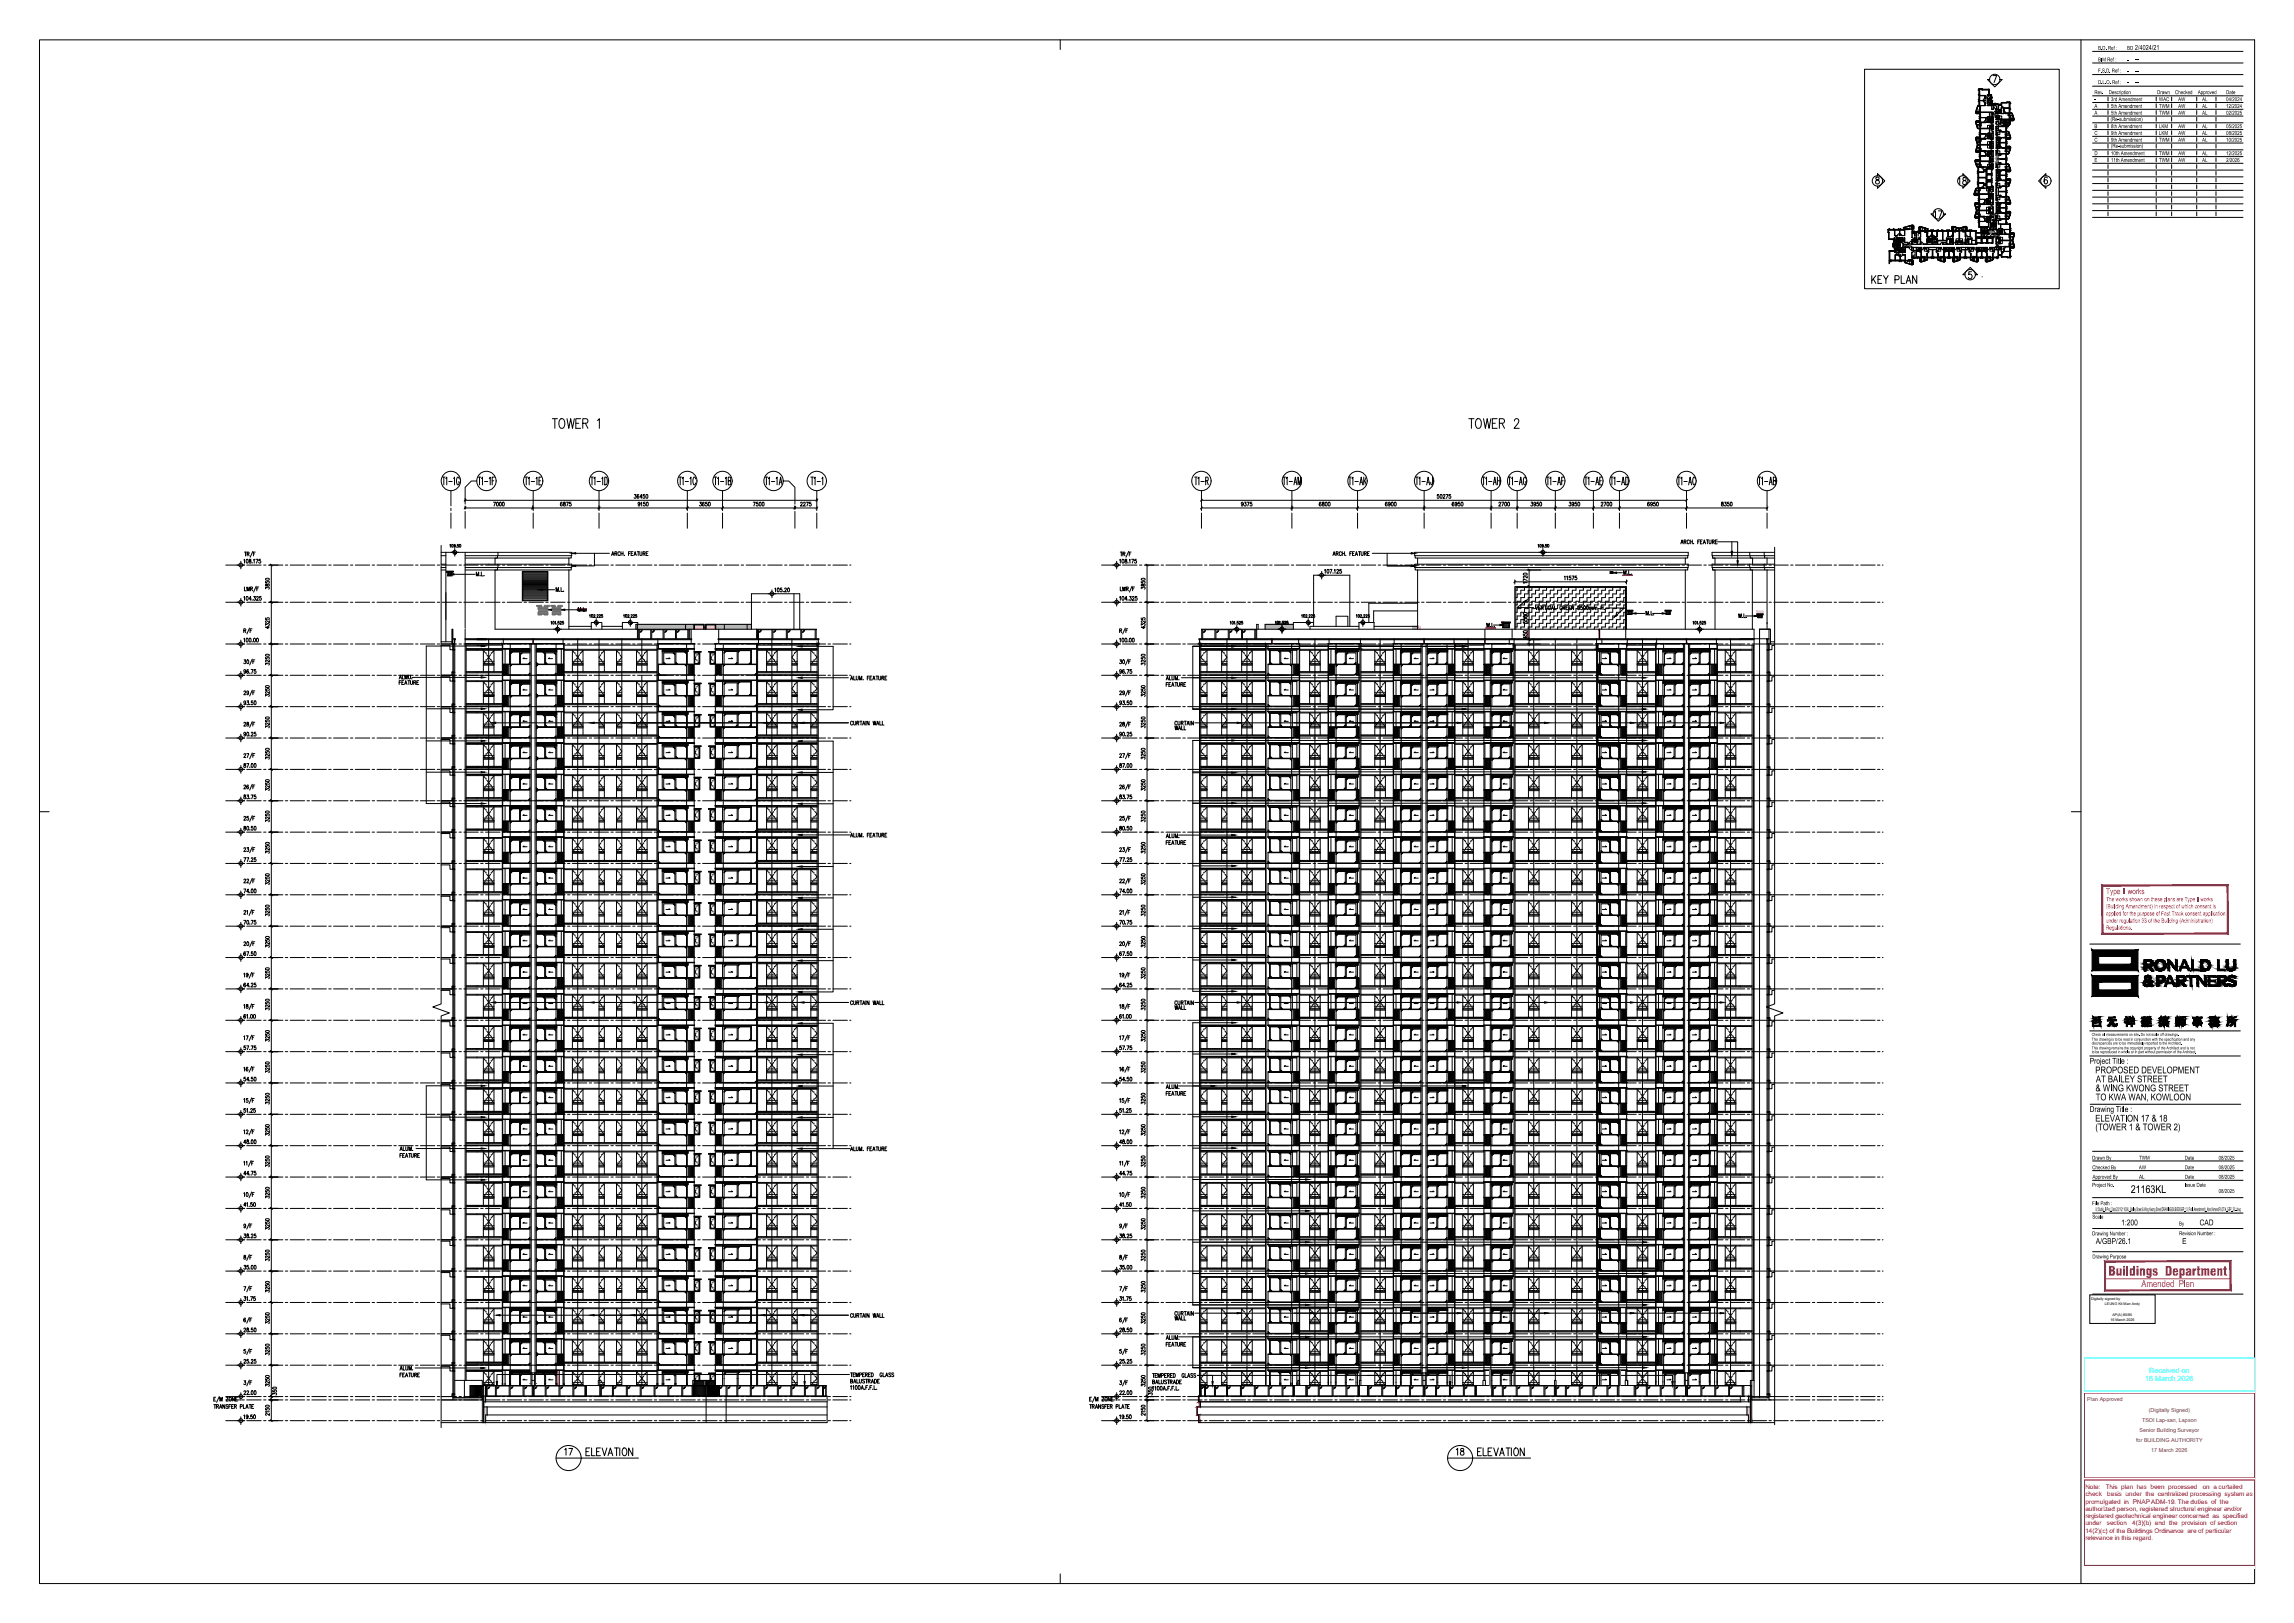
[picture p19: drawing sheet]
<svg xmlns="http://www.w3.org/2000/svg" width="1189mm" height="841mm" viewBox="0 0 1189 841" stroke-linecap="round" stroke-linejoin="round" font-family="sans-serif">
<defs><g id="words">
<g font-size="9.3">
<text x="285" y="223">TOWER 1</text>
<text x="760" y="223">TOWER 2</text>
</g>
<g font-size="7.9">
<text x="969" y="148">KEY PLAN</text>
<text x="303" y="756">ELEVATION</text>
<text x="765" y="756">ELEVATION</text>
</g>
<text font-size="7.5" x="1014" y="97">18</text>
<g font-size="7.1">
<text x="1002" y="114">17</text>
<text x="292" y="755">17</text>
<text x="754" y="755">18</text>
</g>
<text font-size="6.6" fill="#ff003f" x="1093" y="661">Buildings Department</text>
<text font-size="5.6" x="1104" y="618">21163KL</text>
<g font-size="5.3">
<text x="608" y="380">WALL</text>
<text x="608" y="685">WALL</text>
</g>
<g font-size="4.9">
<text x="608" y="524">WALL</text>
<text x="1086" y="556">PROPOSED DEVELOPMENT</text>
<text x="1086" y="561">AT BAILEY STREET</text>
<text x="1086" y="566">&amp; WING KWONG STREET</text>
<text x="1086" y="570">TO KWA WAN, KOWLOON</text>
<text x="1086" y="581">ELEVATION 17 &amp; 18</text>
<text x="1086" y="586">(TOWER 1 &amp; TOWER 2)</text>
</g>
<text font-size="4.9" fill="#ff003f" x="1110" y="667">Amended Plan</text>
<text font-size="4.2" fill="#ff003f" x="1091" y="463">Type II works</text>
<g font-size="4.2">
<text x="1083" y="551">Project Title :</text>
<text x="1083" y="576">Drawing Title :</text>
<text x="1099" y="635">1:200</text>
<text x="1140" y="635">CAD</text>
<text x="1086" y="645">A/GBP/26.1</text>
<text x="1131" y="645">E</text>
</g>
<g font-size="3.7" fill="#0ff">
<text x="1114" y="711">Received on</text>
<text x="1112" y="715">16 March 2026</text>
</g>
<g font-size="3.5">
<text x="1106" y="26">2/4024/21</text>
<text x="1106" y="32">--</text>
<text x="1106" y="38">--</text>
<text x="1106" y="44">--</text>
</g>
<g font-size="3.3" fill="#f00">
<text x="1081" y="772">Note:</text>
<text x="1091" y="772">This plan has been processed</text>
<text x="1142" y="772">on a curtailed</text>
<text x="1081" y="775">check</text>
<text x="1081" y="779">promulgated in PNAP ADM-19. The duties of the</text>
<text x="1092" y="775">basis under the centralized processing system as</text>
<text x="1081" y="783">authorized person, registered structural engineer and/or</text>
<text x="1081" y="787">registered geotechnical engineer concerned as specified</text>
<text x="1081" y="790">under</text>
<text x="1092" y="790">section</text>
<text x="1105" y="790">4(3)(b) and the provision of section</text>
<text x="1081" y="794">14(2)(c) of the Buildings Ordinance are of particular</text>
<text x="1081" y="798">relevance in this regard.</text>
</g>
<g font-size="3.1" fill="#ff003f">
<text x="1091" y="467">The works shown on these plans are Type II works</text>
<text x="1091" y="471">(Building Amendment) in respect of which consent is</text>
<text x="1091" y="478">under regulation 33 of the Building (Administration)</text>
<text x="1091" y="474">applied for the purpose of Fast Track consent application</text>
<text x="1091" y="482">Regulations.</text>
</g>
<g font-size="2.8">
<text x="1087" y="26">B.D. Ref :</text>
<text x="1102" y="26">BD</text>
<text x="1087" y="32">BIM Ref :</text>
<text x="1102" y="32">-</text>
<text x="1087" y="38">F.S.D. Ref :</text>
<text x="1102" y="38">-</text>
<text x="1087" y="44">D.L.O. Ref :</text>
<text x="1102" y="44">-</text>
<text x="1085" y="52">-</text>
<text x="1085" y="49">Rev.</text>
<text x="1093" y="49">Description</text>
<text x="1094" y="52">3rd Amendment</text>
<text x="1118" y="49">Drawn</text>
<text x="1119" y="52">WAC</text>
<text x="1127" y="49">Checked</text>
<text x="1129" y="52">AW</text>
<text x="1139" y="49">Approved</text>
<text x="1141" y="52">AL</text>
<text x="1154" y="52">04/2024</text>
<text x="1154" y="49">Date</text>
<text x="1085" y="56">A</text>
<text x="1085" y="59">A</text>
<text x="1094" y="56">5th Amendment</text>
<text x="1094" y="59">5th Amendment</text>
<text x="1119" y="56">TWM</text>
<text x="1119" y="59">TWM</text>
<text x="1129" y="56">AW</text>
<text x="1129" y="59">AW</text>
<text x="1141" y="56">AL</text>
<text x="1141" y="59">AL</text>
<text x="1154" y="56">12/2024</text>
<text x="1154" y="59">02/2025</text>
<text x="1094" y="63">(Re-submission)</text>
<text x="1085" y="66">B</text>
<text x="1085" y="70">C</text>
<text x="1094" y="66">8th Amendment</text>
<text x="1094" y="70">9th Amendment</text>
<text x="1119" y="66">LKM</text>
<text x="1119" y="70">LKM</text>
<text x="1129" y="66">AW</text>
<text x="1129" y="70">AW</text>
<text x="1141" y="66">AL</text>
<text x="1141" y="70">AL</text>
<text x="1154" y="66">05/2025</text>
<text x="1154" y="70">08/2025</text>
<text x="1085" y="73">C</text>
<text x="1094" y="73">9th Amendment</text>
<text x="1094" y="77">(Re-submission)</text>
<text x="1119" y="73">TWM</text>
<text x="1129" y="73">AW</text>
<text x="1141" y="73">AL</text>
<text x="1154" y="73">10/2025</text>
<text x="1085" y="80">D</text>
<text x="1085" y="84">E</text>
<text x="1094" y="80">10th Amendment</text>
<text x="1094" y="84">11th Amendment</text>
<text x="1119" y="80">TWM</text>
<text x="1119" y="84">TWM</text>
<text x="1129" y="80">AW</text>
<text x="1129" y="84">AW</text>
<text x="1141" y="80">AL</text>
<text x="1141" y="84">AL</text>
<text x="1154" y="80">12/2025</text>
<text x="1154" y="84">2/2026</text>
<text x="1084" y="601">Drawn By</text>
<text x="1084" y="606">Checked By</text>
<text x="1108" y="606">AW</text>
<text x="1109" y="601">TWM</text>
<text x="1132" y="601">Date</text>
<text x="1132" y="606">Date</text>
<text x="1150" y="606">08/2025</text>
<text x="1150" y="601">08/2025</text>
<text x="1084" y="611">Approved By</text>
<text x="1109" y="611">AL</text>
<text x="1132" y="611">Date</text>
<text x="1150" y="611">08/2025</text>
<text x="1084" y="615">Project No.</text>
<text x="1132" y="615">Issue Date</text>
<text x="1150" y="618">08/2025</text>
<text x="1084" y="625">File Path :</text>
<text x="1086" y="628">U:\Studio_B\Proj_Data\2021\21163KL_Bailey Street &amp; Wing Kwong Street\DRAWING\SUB\BD\GBP_13 (Final Amendment)\_Hand Amend\PLOT\A_GBP_26.1.dwg</text>
<text x="1084" y="631">Scale</text>
<text x="1129" y="635">By</text>
<text x="1084" y="640">Drawing Number :</text>
<text x="1129" y="640">Revision Number :</text>
<text x="1084" y="652">Drawing Purpose</text>
</g>
<g font-size="2.8" fill="#800080">
<text x="1082" y="726">Plan Approved</text>
<text x="1114" y="731">(Digitally Signed)</text>
<text x="1110" y="737">TSOI Lap-san, Lapson</text>
<text x="1109" y="742">Senior Building Surveyor</text>
<text x="1107" y="747">for BUILDING AUTHORITY</text>
<text x="1115" y="753">17 March 2026</text>
</g>
<g font-size="2.1">
<text x="1084" y="537">Check all measurements on site. Do not scale off drawings.</text>
<text x="1084" y="539">This drawing is to be read in conjunction with the specification and any</text>
<text x="1084" y="541">discrepancies are to be immediately reported to the Architect.</text>
<text x="1084" y="544">This drawing remains the copyright property of the Architect and is not</text>
<text x="1084" y="546">to be reproduced in whole or in part without permission of the Architect.</text>
</g>
<g font-size="1.9">
<text x="1084" y="673">Digitally signed by</text>
<text x="1091" y="676">LEUNG Kit Man Andy</text>
<text x="1095" y="682">AP(A) 80/85</text>
<text x="1094" y="685">16 March 2026</text>
</g>
</g></defs>
<g fill="#dd0037" stroke="#dd0037" stroke-width=".52">
<path d="M621 723v3zM621 723v4zM621 726v1l1-1zM621 727l1-1zM622 726v3zM622 727v2zM621 729h1zM620 729h2zM620 729l1 4zM620 729v4zM620 733h2zM620 733h2zM622 733v4v-4zM622 733v4z"/>
<path d="M874 331v2zM874 331v2z"/>
<path d="M659 331v2zM659 331v2z"/>
<path d="M738 331v2zM738 331v2z"/>
<path d="M829 326v5zM829 326v5z"/>
<path d="M769 350h15zM769 350h15z"/>
<path d="M722 350h14zM722 350h14z"/>
<path d="M740 350h14zM740 350h14z"/>
<path d="M276 331v2zM276 331v2z"/>
<path d="M299 316h5zM299 316h5z"/>
<path d="M299 316h5zM299 316h5z"/>
<path d="M770 325h5zM770 325h5z"/>
<path d="M792 327v4zM792 327v4z"/>
<path d="M841 298h5zM841 298h5z"/>
<path d="M769 331l1 2zM769 331l1 2z"/>
<path d="M423 334h1zM423 334h1z"/>
<path d="M392 334h1zM392 334h1z"/>
<path d="M785 334v3zM785 334v3z"/>
<path d="M785 334v3zM785 334v3z"/>
<path d="M828 334v3zM828 334v3z"/>
<path d="M827 334l1 3zM827 334l1 3z"/>
</g>
<g fill="#003fff" stroke="#003fff" stroke-width=".52">
<path d="M772 717v1zM772 717v1z"/>
<path d="M772 711v1zM772 711v1z"/>
<path d="M772 710v1zM772 710v1z"/>
<path d="M840 710v1zM840 710v1z"/>
<path d="M840 711v1zM840 711v1z"/>
<path d="M840 717v1zM840 717v1z"/>
</g>
<g fill="none" stroke="#003fff" stroke-width=".52">
<path d="M279 317v2h2M279 317v1h2M279 315h5M279 316h5M279 317h5M279 318h5M281 314h-2v2h5v-2h-2M281 314h-3h3h-2v2M282 314h3h-3h2v2M284 317v1h-2M284 317v2h-2M286 317v2h2"/>
<path d="M286 317v1h2M286 315h4M286 316h4M286 317h4M286 318h4M288 314h-2v2h4v-2h-1M288 314h-3h3h-2v2M289 314h2h-2h2v2M290 317v1h-1M291 317v2h-2M423 333v1M424 334h.1"/>
<path d="M621 333v1M622 334h.1M656 336h.1M657 336h.1M705 336h.1M827 336h.1M828 336h.1M772 710h.1M840 718h.1"/>
</g>
<g fill="#df7fff" stroke="#df7fff" stroke-width=".52">
<path d="M360 324l5 2v-2zM360 324l5 2h-5z"/>
<path d="M366 324l5 2v-2zM366 324l5 2h-5z"/>
<path d="M911 319l2 1v-1zM911 319l2 1h-2z"/>
<path d="M292 710v8v-8zM292 710v8z"/>
<path d="M905 729l2 4v-4zM905 729l2 4h-2z"/>
<path d="M906 733l1 4v-4zM906 733l1 4h-1z"/>
<path d="M906 723l1 3v-3zM906 723l1 3h-1z"/>
<path d="M251 723l1 3v-3zM251 723l1 3h-1z"/>
<path d="M251 729l1 4v-4zM251 729l1 4h-1z"/>
<path d="M251 733l1 4v-4zM251 733l1 4h-1z"/>
<path d="M834 296l2 1v-1zM834 296l2 1h-2z"/>
<path d="M843 336v8v-8zM843 336v8z"/>
<path d="M779 323l3 2v-2zM779 323l3 2h-3z"/>
</g>
<path d="M911 319h2v1h-2zM360 324h5v2h-5zM366 324h5v2h-5z" fill="none" stroke="#df7fff" stroke-width=".52"/>
<g fill="#dddd6e" stroke="#dddd6e" stroke-width=".52">
<path d="M732 325l3 1v-1zM732 325l3 1h-3z"/>
<path d="M656 324l14 2v-2zM656 324l14 2h-14z"/>
<path d="M365 325l1 1v-1zM365 325l1 1h-1z"/>
<path d="M330 324l30 2v-2zM330 324l30 2h-30z"/>
<path d="M371 324l18 2v-2zM371 324l18 2h-18z"/>
</g>
<path d="M330 324h30v2h-30zM365 325h1v1h-1zM371 324h18v2h-18zM656 324h14v2h-14zM732 325h3v1h-3z" fill="none" stroke="#dddd6e" stroke-width=".52"/>
<g fill="#ff7fdf" stroke="#ff7fdf" stroke-width=".52">
<path d="M735 325l1 1v-1zM735 325l1 1h-1z"/>
<path d="M911 317l3 2v-2zM911 317l3 2h-3z"/>
<path d="M289 710l1 8v-8zM289 710l1 8h-1z"/>
<path d="M778 322l5 1v-1zM778 322l5 1h-5z"/>
</g>
<path d="M735 325h1v1h-1z" fill="none" stroke="#ff7fdf" stroke-width=".52"/>
<g fill="#007239" stroke="#007239" stroke-width=".52">
<path d="M907 723l1 14v-14zM907 723l1 14h-1z"/>
<path d="M250 723l1 14v-14zM250 723l1 14h-1z"/>
</g>
<g fill="#000" stroke="#000" stroke-width=".52">
<path d="M233 298l2-1v1zM296 287l2-1v1zM296 293h2v1zM731 286l2 1h-2zM731 293h2l-2 1zM836 297l2-1v1zM897 286h1v2zM900 291h1v2zM279 306l2-1v1zM284 316h2zM291 316h2zM789 312l2-1-1 1z"/>
<path d="M838 318v1l-1 1zM846 318h2zM861 318h2h-2zM909 319h2l-2 1zM249 334l2 1h-2zM414 335h2zM638 335h2h-2zM758 335h2h-2zM777 324h2h-2zM249 351h2h-2zM414 351h2v1zM638 351h2l-2 1z"/>
<path d="M851 351h2l-2 1zM249 367h2l-2 1zM255 375l2-1v1zM306 375l2-1v1zM327 375l2-1v1zM396 375l2-1v1zM414 368l2-1v1zM415 375l2-1v1zM638 367h2l-2 1zM641 374l2 1h-2zM679 374l2 1h-2zM712 374l2 1h-2z"/>
<path d="M755 374l2 1h-2zM758 367h2l-2 1zM800 374l2 1h-2zM845 374l2 1h-2zM851 367h2l-2 1zM891 374l2 1h-2zM249 384h2h-2zM249 400h2h-2zM414 384h2zM638 383l2 1h-2zM851 383l2 1h-2zM851 400h2h-2z"/>
<path d="M249 416h2l-2 1zM414 400h2v1zM414 417l2-1v1zM638 400h2l-2 1zM638 416h2l-2 1zM851 416h2l-2 1zM414 433l2-1v1zM638 432l2 1h-2zM414 449h2zM638 448l2 1h-2zM414 465h2v1zM638 465h2h-2z"/>
<path d="M414 482l2-1v1zM414 498l2-1v1zM638 481h2l-2 1zM638 497h2l-2 1zM1114 498h2zM1119 497h1zM1120 498h2zM255 519h2v1zM306 519h2v1zM327 519h2v1zM396 519h2v1zM414 514h2z"/>
<path d="M415 519h2v1zM638 513l2 1h-2zM641 519h2l-2 1zM679 519h2l-2 1zM712 519h2l-2 1zM755 519h2l-2 1zM800 519h2l-2 1zM845 519h2l-2 1zM891 519h2l-2 1zM1112 507h1zM1115 509h1zM1115 511h1z"/>
<path d="M1117 502h2zM1119 503h1zM1121 508h1zM1131 507h2zM1143 502h2zM1152 507h2zM1153 507h1zM1155 503h2zM1156 505h1zM1157 509h2zM1158 506v1zM414 530h2v1z"/>
<path d="M638 530h2h-2zM1103 528v1l-1-1zM1110 529h1h-1zM1111 527l1 1h-1zM1123 530v-1zM414 547l2-1v1zM638 546h2l-2 1zM249 562l2 1h-2zM249 579h2h-2zM414 563l2-1v1zM414 579h2zM628 562l2 1h-2z"/>
<path d="M638 578l2 1h-2zM758 562l2 1h-2zM249 595h2h-2zM414 595h2v1zM638 595h2h-2zM249 611h2l-2 1zM677 611h2l-2 1zM677 627h2l-2 1zM677 643l2 1h-2zM677 660h2h-2zM851 643l2 1h-2zM851 660h2h-2z"/>
<path d="M677 676h2l-2 1zM851 676h2l-2 1zM257 682l2-1v1zM306 682l2-1v1zM327 682l2-1v1zM394 682l2-1v1zM415 682l2-1v1zM641 680h2l-2 1zM677 692l2 1h-2zM679 680h2l-2 1zM712 680h2l-2 1zM755 680h2l-2 1z"/>
<path d="M800 680h2l-2 1zM845 680h2l-2 1zM851 692l2 1h-2zM891 680h2l-2 1zM249 709h2h-2zM257 716h1v2zM417 716v2zM628 716h1l-1 2zM677 708l2 1h-2zM751 716h1l-1 2zM758 708l2 1h-2zM851 708l2 1h-2z"/>
<path d="M866 716h1v2z"/>
<path d="M1084 492l4 4 20-4zM1088 496l20-4-3 4zM1105 496l3 7v-11zM1105 496l3 7-3-3zM1084 503h24l-3-3zM1084 503l4-3h17zM1084 492v11l4-3zM1084 492l4 4v4z"/>
<path d="M1111 498h1zM1111 498h1zM1111 498h1zM1111 498h1z"/>
<path d="M1111 498h1zM1111 498h1z"/>
<path d="M1111 498h1zM1111 498h1z"/>
<path d="M1111 498l1 1zM1111 498l1 1z"/>
<path d="M1111 499h1zM1111 499h1z"/>
<path d="M1111 499h1zM1111 499h1h-1z"/>
<path d="M1111 499h1zM1111 499h1z"/>
<path d="M1111 499l1 1zM1111 499l1 1z"/>
<path d="M1111 500h1zM1111 500h1z"/>
<path d="M1111 500h1zM1111 500h1z"/>
<path d="M1111 497h3zM1111 497h3z"/>
<path d="M1111 497h3zM1111 497h3z"/>
<path d="M1111 497h3zM1111 497h3z"/>
<path d="M1111 497h4zM1111 497h4z"/>
<path d="M1111 497l4 1zM1111 497l4 1z"/>
<path d="M1111 498h4zM1111 498h4z"/>
<path d="M1115 499h1zM1115 499h1z"/>
<path d="M1111 498h4zM1111 498h4z"/>
<path d="M1111 498h4zM1111 498h4z"/>
<path d="M1111 498h4zM1111 498h4zM1111 498h4zM1111 498h4z"/>
<path d="M1111 498h5zM1111 498h5z"/>
<path d="M1111 498h5zM1111 498h5z"/>
<path d="M1114 498h2zM1114 498h2z"/>
<path d="M1114 498h2zM1114 498h2zM1114 498h2z"/>
<path d="M1114 498l2 1zM1114 498l2 1z"/>
<path d="M1115 499h1zM1115 499h1z"/>
<path d="M1115 500h1zM1114 500h2z"/>
<path d="M1115 499h1zM1115 499h1z"/>
<path d="M1115 500h1zM1115 500h1zM1115 500h1zM1115 500h1z"/>
<path d="M1115 499h1zM1115 499h1z"/>
<path d="M1115 499h1zM1115 499h1zM1115 499h1zM1115 499h1z"/>
<path d="M1115 499h1zM1115 499h1z"/>
<path d="M1115 499h1zM1115 499h1zM1115 499h1zM1115 499h1z"/>
<path d="M1115 499l1 1zM1115 499l1 1z"/>
<path d="M1115 499h1zM1115 499h1zM1115 499h1zM1115 499h1zM1115 499h1zM1115 499h1zM1115 499h1zM1115 499h1zM1115 499h1zM1115 499h1zM1115 499h1zM1115 499h1zM1115 499h1zM1115 499h1zM1115 499h1zM1115 499h1z"/>
<path d="M1115 499h1zM1115 499h1zM1115 499h1zM1115 499h1zM1115 499h1zM1115 499h1zM1115 499h1zM1115 499h1z"/>
<path d="M1115 499h1zM1115 499h1z"/>
<path d="M1117 500h1zM1117 500h1z"/>
<path d="M1117 500h1zM1117 500h1h-1z"/>
<path d="M1117 499h1zM1117 499l1 1z"/>
<path d="M1117 499h1zM1117 499h1z"/>
<path d="M1117 499h1zM1117 499h1z"/>
<path d="M1117 499h1zM1117 499h1z"/>
<path d="M1117 498h2zM1117 498h2z"/>
<path d="M1117 498h2zM1117 498l1 1z"/>
<path d="M1117 498h2zM1117 498h2z"/>
<path d="M1117 498h2zM1117 498h2z"/>
<path d="M1117 498h2zM1117 498h3z"/>
<path d="M1117 498h2zM1117 498h2z"/>
<path d="M1119 497h1zM1119 497h1z"/>
<path d="M1119 497h1zM1119 497h1z"/>
<path d="M1119 497h2zM1119 497h2z"/>
<path d="M1119 497h2zM1118 497h3z"/>
<path d="M1118 497l3 1zM1118 498h3z"/>
<path d="M1118 498h3zM1118 498h3z"/>
<path d="M1118 498h3zM1118 498h3z"/>
<path d="M1118 498h4zM1118 498h4z"/>
<path d="M1118 498h4zM1117 498h5z"/>
<path d="M1117 498h5zM1117 498h5z"/>
<path d="M1120 498h2zM1120 498h2zM1120 498h2z"/>
<path d="M1120 498h2zM1120 498h2z"/>
<path d="M1120 498h2zM1120 498h2z"/>
<path d="M1120 498l2 1zM1120 498l2 1z"/>
<path d="M1121 499h1zM1121 499h1z"/>
<path d="M1121 499h1zM1121 499h1z"/>
<path d="M1121 499h1zM1121 499h1z"/>
<path d="M1121 499h1zM1121 499h1z"/>
<path d="M1121 499h1zM1121 499h1z"/>
<path d="M1121 499l2 1zM1121 499l2 1z"/>
<path d="M1121 500h2zM1121 500h2z"/>
<path d="M1121 500h2zM1121 500h2z"/>
<path d="M1123 497l3 2-2-2zM1123 497l3 2h-3z"/>
<path d="M1123 499l1 2v-2zM1123 499l1 2h-1z"/>
<path d="M1124 499l3 2-1-2zM1124 499l3 2h-1z"/>
<path d="M1127 497l1 2v-2zM1127 497l1 2h-1z"/>
<path d="M1127 499l1 2v-2zM1127 499l1 2h-1z"/>
<path d="M1131 498v3l1-3zM1131 498v3h-1z"/>
<path d="M1132 497l1 1v-1zM1132 497l1 1h-2z"/>
<path d="M1132 498l2 3-1-3zM1132 498l2 3h-1z"/>
<path d="M1136 497l1 5v-5zM1136 497l1 5h-1z"/>
<path d="M1140 498h1zM1140 498h1z"/>
<path d="M1140 498h1zM1140 498h1z"/>
<path d="M1140 498h1zM1140 498h1z"/>
<path d="M1140 498h1zM1140 498h1z"/>
<path d="M1140 498l1 1zM1140 498l1 1z"/>
<path d="M1140 499h1zM1140 499h1zM1140 499h1zM1140 499h1z"/>
<path d="M1140 499l1 1v-1zM1140 499l1 1h-1z"/>
<path d="M1140 497h3zM1140 497h3z"/>
<path d="M1140 497h3zM1140 497h3z"/>
<path d="M1140 497h3zM1140 497h3z"/>
<path d="M1140 497h3zM1140 497h3z"/>
<path d="M1140 497h4zM1140 497h4z"/>
<path d="M1140 497l4 1zM1140 497l4 1z"/>
<path d="M1140 498h4zM1140 498h4z"/>
<path d="M1140 498h4zM1140 498h4z"/>
<path d="M1140 498h4zM1140 498h4z"/>
<path d="M1140 498h4zM1140 498h4z"/>
<path d="M1140 498h5zM1140 498h5z"/>
<path d="M1140 498h5zM1140 498h5z"/>
<path d="M1143 498h2zM1143 498h2z"/>
<path d="M1143 498h2zM1143 498h2z"/>
<path d="M1143 498h2zM1143 498h2z"/>
<path d="M1144 498h1zM1144 498h1z"/>
<path d="M1144 498l1 1zM1144 498l1 1z"/>
<path d="M1144 499h1zM1144 499h1z"/>
<path d="M1144 499h1zM1144 499h1z"/>
<path d="M1144 499h1zM1144 499h1z"/>
<path d="M1144 499h1zM1144 499h1z"/>
<path d="M1144 499h1zM1144 499h1z"/>
<path d="M1144 499h2zM1144 499h2z"/>
<path d="M1144 499l2 1zM1144 499l2 1z"/>
<path d="M1144 500h2zM1144 500h2z"/>
<path d="M1145 500h1zM1145 500h1z"/>
<path d="M1145 500h1zM1145 500h1z"/>
<path d="M1149 497l1 5v-5zM1149 497l1 5h-1z"/>
<path d="M1154 497h1zM1154 497h1z"/>
<path d="M1154 497h1zM1154 497h1z"/>
<path d="M1154 497h1zM1154 497h1z"/>
<path d="M1154 497l1 1zM1154 497l1 1z"/>
<path d="M1154 498h1zM1154 498h1z"/>
<path d="M1154 498h1zM1154 498h1z"/>
<path d="M1154 498h1zM1154 498h1z"/>
<path d="M1154 498h1zM1154 498h1z"/>
<path d="M1154 498h1zM1154 498h1z"/>
<path d="M1154 498h1zM1154 498h1z"/>
<path d="M1154 498l1 1v-1zM1154 498l1 1h-1z"/>
<path d="M1154 499l1 1v-1zM1154 499l1 1h-1z"/>
<path d="M1154 500h1zM1154 500h1z"/>
<path d="M1154 500h1zM1154 500h1z"/>
<path d="M1158 497h1zM1158 497h1z"/>
<path d="M1158 497h1zM1158 497h1z"/>
<path d="M1158 497h1zM1158 497h1z"/>
<path d="M1158 497l1 1zM1158 497l1 1z"/>
<path d="M1158 498h1zM1158 498h1z"/>
<path d="M1158 498h1zM1158 498h1z"/>
<path d="M1158 498h1zM1158 498h1z"/>
<path d="M1158 498h1zM1158 498h1z"/>
<path d="M1158 498h1zM1158 498h1z"/>
<path d="M1158 498h1zM1158 498h1z"/>
<path d="M1158 498l1 1v-1zM1158 498l1 1h-1z"/>
<path d="M1158 499l1 1v-1zM1158 499l1 1h-1z"/>
<path d="M1158 500h1zM1158 500h1z"/>
<path d="M1158 500h1zM1158 500h1z"/>
<path d="M1158 500h1zM1158 500h1z"/>
<path d="M1084 506l4 3 20-3zM1088 509l20-3-3 3zM1105 509l3 7v-10zM1105 509l3 7-3-3zM1084 516h24l-3-3zM1084 516l4-3h17zM1084 506v10l4-3zM1084 506l4 3v4z"/>
<path d="M1111 510h1zM1111 510h1z"/>
<path d="M1111 509h2zM1111 509h2z"/>
<path d="M1111 500h1zM1111 500h1z"/>
<path d="M1111 509h1zM1111 509h1z"/>
<path d="M1111 509l1 1zM1111 509l1 1z"/>
<path d="M1111 510h1zM1111 510h1zM1111 510h1zM1111 510h1zM1111 510h1zM1111 510h1z"/>
<path d="M1111 510h1zM1111 510h1zM1111 510h1zM1111 510h1zM1111 510h1zM1111 510h1zM1111 510h1zM1111 510h1zM1111 510h1zM1111 510h1zM1111 510h1zM1111 510h1z"/>
<path d="M1111 510h1zM1111 510h1zM1111 510h1zM1111 510h1z"/>
<path d="M1111 510h1zM1111 510h1z"/>
<path d="M1111 510h1zM1111 510h1z"/>
<path d="M1111 509h1zM1111 509h1z"/>
<path d="M1111 510h1zM1111 510h1z"/>
<path d="M1111 509h1zM1111 509h1z"/>
<path d="M1111 510h1zM1111 510h1z"/>
<path d="M1111 510h1zM1111 510h1z"/>
<path d="M1111 509h1zM1111 509h1z"/>
<path d="M1111 510h1zM1111 510h1z"/>
<path d="M1111 503h1zM1111 503h1z"/>
<path d="M1111 509h1zM1111 509h1z"/>
<path d="M1111 500h1zM1111 500h1z"/>
<path d="M1111 501h1zM1111 501h1z"/>
<path d="M1111 501h1zM1111 501h1z"/>
<path d="M1111 501h1zM1111 501h1z"/>
<path d="M1111 501h1zM1111 501h1z"/>
<path d="M1111 501l1 1zM1111 501l1 1z"/>
<path d="M1111 502h1zM1111 502h1z"/>
<path d="M1111 502h1zM1111 502h1zM1111 502h1zM1111 502h1z"/>
<path d="M1111 502l1 1zM1111 502l1 1z"/>
<path d="M1111 503h1zM1111 503h1zM1111 503h1zM1111 503h1z"/>
<path d="M1111 503h1zM1111 503h1zM1111 503h1zM1111 503h1z"/>
<path d="M1111 503h1zM1111 503h1zM1111 503h1zM1111 503h1z"/>
<path d="M1111 509h1zM1111 509h1z"/>
<path d="M1111 510h1zM1111 510h1z"/>
<path d="M1111 510h2zM1111 510h2z"/>
<path d="M1111 509h1zM1111 509h1z"/>
<path d="M1112 507h1zM1112 507h1z"/>
<path d="M1111 509h2zM1111 509h1z"/>
<path d="M1112 506h1zM1112 506l1 1z"/>
<path d="M1112 507h1zM1112 507h1z"/>
<path d="M1112 507l1 1zM1112 507l1 1z"/>
<path d="M1112 506h1zM1112 506h1z"/>
<path d="M1112 506h1zM1112 506h1z"/>
<path d="M1112 508h1zM1112 508h1z"/>
<path d="M1111 510h2zM1111 510h2z"/>
<path d="M1112 506h1zM1112 506h1z"/>
<path d="M1112 508h1zM1112 508h1z"/>
<path d="M1112 506h1zM1112 506h1z"/>
<path d="M1112 506h1zM1112 506h1z"/>
<path d="M1112 511h1zM1112 511h1z"/>
<path d="M1112 511h1zM1112 511h1z"/>
<path d="M1113 505h1zM1113 505h1z"/>
<path d="M1112 508h1zM1112 508h1z"/>
<path d="M1112 508h2zM1112 508h2z"/>
<path d="M1112 508h2zM1112 508h1zM1112 508h1zM1112 508h1z"/>
<path d="M1111 508h3zM1111 508h3z"/>
<path d="M1111 508l3 1zM1111 509h3z"/>
<path d="M1112 511h2zM1112 511h1z"/>
<path d="M1113 505l1 1zM1113 506h1z"/>
<path d="M1112 508h2zM1112 508h2z"/>
<path d="M1112 511h2zM1112 511h2z"/>
<path d="M1113 506h1zM1112 506h2z"/>
<path d="M1111 509h3zM1111 509h3z"/>
<path d="M1111 509h3zM1111 509h3z"/>
<path d="M1114 507h1zM1114 507h1z"/>
<path d="M1114 507h1zM1114 507h1z"/>
<path d="M1114 507h1zM1114 507h1z"/>
<path d="M1112 508h2zM1112 508h2z"/>
<path d="M1113 509h1zM1113 509h1z"/>
<path d="M1113 509h1zM1113 509h1z"/>
<path d="M1112 506h2zM1112 506h2z"/>
<path d="M1112 508h2zM1112 508h2z"/>
<path d="M1112 508h2zM1112 508h2z"/>
<path d="M1113 509h1zM1113 509h1z"/>
<path d="M1112 508h2zM1112 508h2z"/>
<path d="M1111 511h3zM1111 511h3z"/>
<path d="M1112 508h2zM1112 508h2z"/>
<path d="M1113 509h1zM1113 509h1z"/>
<path d="M1111 511h3zM1111 511h3z"/>
<path d="M1112 506h2zM1112 506h2z"/>
<path d="M1112 508h2zM1112 508h2z"/>
<path d="M1113 509h1zM1113 509h1z"/>
<path d="M1112 506h2zM1112 506h2z"/>
<path d="M1113 509h1zM1113 509h1z"/>
<path d="M1111 511h3zM1111 511h3z"/>
<path d="M1112 506h2zM1112 506h2z"/>
<path d="M1112 508h2zM1112 508h2z"/>
<path d="M1113 509h1zM1113 509h1z"/>
<path d="M1112 508h2zM1112 508h2z"/>
<path d="M1112 508h2zM1112 508h2z"/>
<path d="M1112 506h2zM1112 506h2z"/>
<path d="M1113 508h1zM1113 508h1z"/>
<path d="M1113 509h1zM1113 509h1z"/>
<path d="M1111 510h3zM1111 510l3 1z"/>
<path d="M1112 506h3zM1112 506h3z"/>
<path d="M1113 508h1zM1113 508h1z"/>
<path d="M1113 508h1zM1113 508h1z"/>
<path d="M1112 506h3zM1112 506h3z"/>
<path d="M1113 506h2zM1113 506h2z"/>
<path d="M1114 507h1zM1113 508h1z"/>
<path d="M1111 501h4zM1111 501h4zM1111 501h4zM1111 501h4z"/>
<path d="M1111 501h4zM1111 501h4z"/>
<path d="M1113 506h2zM1113 506h2z"/>
<path d="M1113 506h2zM1113 506h2z"/>
<path d="M1114 507h1zM1114 507h1z"/>
<path d="M1111 501h4zM1111 501h4z"/>
<path d="M1114 506h1zM1114 506h1z"/>
<path d="M1114 506h1zM1114 506h1z"/>
<path d="M1114 507h1zM1114 507h1z"/>
<path d="M1114 506l1 1zM1114 506l1 1zM1114 507h1zM1114 507h1z"/>
<path d="M1114 507h1zM1114 507h1z"/>
<path d="M1114 507h1zM1114 507h1z"/>
<path d="M1113 501h2zM1113 501h2z"/>
<path d="M1114 507h1zM1114 507h1zM1114 507h1zM1114 507h1zM1114 507h1zM1114 507h1zM1114 507h1zM1114 507h1zM1114 507h1zM1114 507h1zM1114 507h1zM1114 507h1zM1114 507h1zM1114 507h1zM1114 507h1zM1114 507h1zM1114 507h1zM1114 507h1zM1114 507h1zM1114 507h1z"/>
<path d="M1114 507h1zM1114 507h1z"/>
<path d="M1114 507h1zM1114 507h1z"/>
<path d="M1114 507h1zM1114 507h1z"/>
<path d="M1114 501h1zM1114 501h1z"/>
<path d="M1114 501h1zM1114 501h1z"/>
<path d="M1114 501h1zM1114 501h1z"/>
<path d="M1111 501h4zM1111 501h4z"/>
<path d="M1114 501h1zM1114 501h1z"/>
<path d="M1114 501l1 1zM1114 501l1 1z"/>
<path d="M1114 510h1zM1114 510h1z"/>
<path d="M1114 510h1zM1114 510h1z"/>
<path d="M1114 510h1zM1114 510h1zM1114 510h1zM1114 510h1z"/>
<path d="M1114 510h1zM1114 510h1z"/>
<path d="M1114 510h1zM1114 510h1z"/>
<path d="M1114 510h1zM1114 510h1z"/>
<path d="M1115 508h1zM1115 508h1z"/>
<path d="M1114 510h1zM1114 510h1z"/>
<path d="M1114 510h1zM1114 510h1z"/>
<path d="M1114 510h1zM1114 510h1z"/>
<path d="M1111 501h4zM1111 501h4z"/>
<path d="M1114 502h1zM1114 502h1z"/>
<path d="M1114 510h1zM1113 510h2z"/>
<path d="M1114 502l2 1zM1114 502l2 1z"/>
<path d="M1113 509h2zM1113 509l2 1z"/>
<path d="M1114 509h1zM1114 509h1zM1114 509h1zM1114 509h1z"/>
<path d="M1113 510h3zM1113 510h3z"/>
<path d="M1111 510h5zM1111 510h5z"/>
<path d="M1111 510h5zM1111 510h5z"/>
<path d="M1111 500h5zM1111 500h5z"/>
<path d="M1111 500h5zM1111 500l4 1z"/>
<path d="M1115 508l1 1zM1115 508l1 1z"/>
<path d="M1114 510l2 1zM1114 510l2 1z"/>
<path d="M1114 500h2zM1114 500h2z"/>
<path d="M1114 511h2zM1114 511h2z"/>
<path d="M1114 500h2zM1114 500h2z"/>
<path d="M1115 503h1zM1115 503h1z"/>
<path d="M1115 509h1zM1115 509h1z"/>
<path d="M1115 509h1zM1115 509h1z"/>
<path d="M1115 509h1zM1115 509h1h-1z"/>
<path d="M1114 511h2zM1114 511h2z"/>
<path d="M1115 511h1zM1115 511h1zM1115 511h1zM1115 511h1z"/>
<path d="M1115 503h1zM1115 503h1zM1115 503h1zM1115 503h1z"/>
<path d="M1115 511h1zM1115 511h1z"/>
<path d="M1115 511h1zM1115 511h1z"/>
<path d="M1115 511h1zM1115 511h1z"/>
<path d="M1115 511h1zM1115 511h1z"/>
<path d="M1115 503h1zM1115 503h1zM1115 503h1zM1115 503h1z"/>
<path d="M1115 503h1zM1115 503h1zM1115 503h1zM1115 503h1z"/>
<path d="M1115 503h1zM1115 503h1z"/>
<path d="M1117 500h1zM1117 500h1z"/>
<path d="M1117 500h1zM1117 500h1z"/>
<path d="M1117 500h1zM1117 500h1z"/>
<path d="M1117 500h1zM1117 500h1z"/>
<path d="M1117 500h1zM1117 500h1z"/>
<path d="M1117 500h1zM1117 500h1z"/>
<path d="M1117 500h1zM1117 500h1z"/>
<path d="M1117 500h1zM1117 500h1zM1117 500h1zM1117 500h1z"/>
<path d="M1117 500h1zM1117 500h1z"/>
<path d="M1117 500h1zM1117 500h1z"/>
<path d="M1117 500h1zM1117 500h1z"/>
<path d="M1117 500l1 1zM1117 500l1 1z"/>
<path d="M1117 501h1zM1117 501h1z"/>
<path d="M1117 501h1zM1117 501h1z"/>
<path d="M1118 509h1zM1118 509h1z"/>
<path d="M1117 501h1zM1117 501h1z"/>
<path d="M1117 501h1zM1117 501h1z"/>
<path d="M1117 501l1 1zM1117 501l1 1z"/>
<path d="M1117 502h1zM1117 502h1z"/>
<path d="M1117 502h1zM1117 502h1z"/>
<path d="M1117 502h2zM1117 502h2z"/>
<path d="M1117 502h2zM1117 502h2z"/>
<path d="M1118 506h1zM1118 506h1z"/>
<path d="M1118 506h1zM1118 506h1z"/>
<path d="M1118 506l1 1zM1118 506l1 1z"/>
<path d="M1118 507h1zM1118 507h1z"/>
<path d="M1118 507h1zM1118 507h1z"/>
<path d="M1118 507h1zM1118 507h1z"/>
<path d="M1118 507h1zM1118 507h1z"/>
<path d="M1118 507l1 1v-1zM1118 507l1 1h-1z"/>
<path d="M1118 508h1zM1118 508h1z"/>
<path d="M1118 508h1zM1118 508h1zM1118 508h1zM1118 508h1z"/>
<path d="M1118 508h1zM1118 508h1z"/>
<path d="M1118 509h1zM1118 509h1z"/>
<path d="M1118 509l1 1zM1118 509l1 1z"/>
<path d="M1118 510h1zM1118 510h1z"/>
<path d="M1118 510h1zM1118 510h1z"/>
<path d="M1118 510h1zM1118 510h1z"/>
<path d="M1118 510h1zM1118 510h1z"/>
<path d="M1118 510l1 1zM1118 510l1 1z"/>
<path d="M1118 511h1zM1118 511h1z"/>
<path d="M1118 511h1zM1118 511h1z"/>
<path d="M1118 511h1zM1118 511h1z"/>
<path d="M1118 511h1zM1118 511h1zM1118 511h1zM1118 511h1z"/>
<path d="M1118 511h1zM1118 511h1z"/>
<path d="M1118 508h1zM1118 508h1z"/>
<path d="M1117 502h2zM1117 502h2zM1117 502h2z"/>
<path d="M1119 503h1zM1119 503h1z"/>
<path d="M1117 502h2zM1117 502h2z"/>
<path d="M1117 502h2zM1117 502h2z"/>
<path d="M1119 503h1zM1119 503h1z"/>
<path d="M1118 509h2zM1118 509h2z"/>
<path d="M1118 506h2zM1118 506h2z"/>
<path d="M1118 506h3zM1118 506h3z"/>
<path d="M1118 506h3zM1118 506h3z"/>
<path d="M1119 503h2zM1119 503h1z"/>
<path d="M1118 503h3zM1118 503h3z"/>
<path d="M1118 509h3zM1118 509h2z"/>
<path d="M1118 506h3zM1118 506h3z"/>
<path d="M1118 503h3zM1118 503h3z"/>
<path d="M1118 503h3zM1118 503h3z"/>
<path d="M1118 506h3zM1118 506h3z"/>
<path d="M1121 507h1zM1121 507h1zM1121 507h1zM1121 507h1zM1121 507h1zM1121 507h1z"/>
<path d="M1118 509h3zM1118 509h3z"/>
<path d="M1118 506h4zM1118 506h4zM1118 506h4zM1118 506h4z"/>
<path d="M1118 503h3zM1118 503h3z"/>
<path d="M1118 502h3zM1118 502l3 1z"/>
<path d="M1118 509h4zM1118 509h3z"/>
<path d="M1122 500h1zM1122 500h1z"/>
<path d="M1122 500h1zM1122 500h1z"/>
<path d="M1122 500h1zM1122 500h1z"/>
<path d="M1122 500h1zM1122 500h1z"/>
<path d="M1122 500h1zM1122 500h1z"/>
<path d="M1122 500h1zM1122 500h1z"/>
<path d="M1122 500h1zM1122 500h1z"/>
<path d="M1118 506h4zM1118 506h4z"/>
<path d="M1117 502h5zM1117 502h4z"/>
<path d="M1120 502h2zM1119 502h3z"/>
<path d="M1117 502h5zM1117 502h5z"/>
<path d="M1118 509h4zM1118 509h4z"/>
<path d="M1120 502h2zM1120 502h2z"/>
<path d="M1118 506h4zM1118 506h4zM1118 506h4zM1118 506h4z"/>
<path d="M1120 506h2zM1120 506h2z"/>
<path d="M1120 508h2zM1120 508h2z"/>
<path d="M1118 508h4zM1118 508l4 1z"/>
<path d="M1120 502h2zM1120 502h2z"/>
<path d="M1120 506l2 1zM1120 506l2 1z"/>
<path d="M1121 507h1zM1121 507h1z"/>
<path d="M1121 508h1zM1120 508h2z"/>
<path d="M1121 502h1zM1121 502h1z"/>
<path d="M1121 502h1zM1120 502h2z"/>
<path d="M1121 507h1zM1121 507h1z"/>
<path d="M1121 508h1zM1121 508h1z"/>
<path d="M1121 507h1zM1121 507h1zM1121 507h1zM1121 507h1z"/>
<path d="M1121 508h1zM1121 508h1z"/>
<path d="M1121 502h1zM1121 502h1z"/>
<path d="M1121 507h1zM1121 507h1z"/>
<path d="M1121 508h1zM1121 508h1zM1121 508h1z"/>
<path d="M1121 508h1zM1121 508h1z"/>
<path d="M1121 507h1zM1121 507h1zM1121 507h1zM1121 507h1z"/>
<path d="M1121 507h1zM1121 507h1zM1121 507h1zM1121 507h1zM1121 507h1zM1121 507h1z"/>
<path d="M1121 507h1zM1121 507h1z"/>
<path d="M1121 507h1zM1121 507l1 1z"/>
<path d="M1121 502h1zM1121 502h1z"/>
<path d="M1121 501h1zM1121 501l1 1z"/>
<path d="M1121 501h1zM1121 501h1z"/>
<path d="M1121 501h1zM1121 501h1h-1z"/>
<path d="M1122 500h1zM1122 500h1zM1122 500h1zM1122 500h1z"/>
<path d="M1122 500h1zM1122 500h1z"/>
<path d="M1122 500h1zM1122 500h1z"/>
<path d="M1122 500h1zM1122 500h1z"/>
<path d="M1121 500l1 1 1-1zM1121 500l1 1h-1zM1121 501h1zM1121 501h1z"/>
<path d="M1122 510l1 1v-1zM1122 510l1 1h-1z"/>
<path d="M1123 501l1 2v-2zM1123 501l1 2h-1z"/>
<path d="M1124 507v2l1-2zM1124 507v2h-1z"/>
<path d="M1124 505l2 2-1-2zM1124 505l2 2h-2z"/>
<path d="M1125 507l2 2-1-2zM1125 507l2 2h-1z"/>
<path d="M1123 509l4 1v-1zM1123 509l4 1h-5z"/>
<path d="M1126 510l2 1-1-1zM1126 510l2 1h-2z"/>
<path d="M1128 509h1zM1128 509h1z"/>
<path d="M1128 511h1zM1128 511h1z"/>
<path d="M1126 501l2 2v-2zM1126 501l2 2z"/>
<path d="M1128 506h1zM1128 506h1zM1128 506h1zM1128 506h1z"/>
<path d="M1128 506h1zM1128 506h1z"/>
<path d="M1128 506l1 1zM1128 506l1 1z"/>
<path d="M1128 507h1zM1128 507h1z"/>
<path d="M1128 507h1zM1128 507h1z"/>
<path d="M1128 507h1zM1128 507h1h-1z"/>
<path d="M1128 507l1 1zM1128 507l1 1z"/>
<path d="M1128 508h1zM1128 508h1z"/>
<path d="M1128 508h1zM1128 508h1z"/>
<path d="M1128 508h1zM1128 508h1z"/>
<path d="M1128 508h1zM1128 508h1z"/>
<path d="M1128 509h1zM1128 509h1z"/>
<path d="M1128 509h1zM1128 509h1z"/>
<path d="M1128 509l1 1zM1128 509l1 1z"/>
<path d="M1128 510h1zM1128 510h1z"/>
<path d="M1128 510h1zM1128 510h1z"/>
<path d="M1128 510h1zM1128 510h1z"/>
<path d="M1128 510h1zM1128 510h1z"/>
<path d="M1128 510l1 1zM1128 510l1 1z"/>
<path d="M1128 511h1zM1128 511h1zM1128 511h1zM1128 511h1z"/>
<path d="M1128 511h1zM1128 511h1zM1128 511h1zM1128 511h1z"/>
<path d="M1128 511h1zM1128 511h1z"/>
<path d="M1128 511h1zM1128 511h1z"/>
<path d="M1128 508h1zM1128 508h1z"/>
<path d="M1130 509h1zM1130 509h1z"/>
<path d="M1128 506h3zM1128 506h3z"/>
<path d="M1130 502v1l1-1zM1130 502v1h-1z"/>
<path d="M1128 506h3zM1128 506h3z"/>
<path d="M1128 506h3zM1128 506h3z"/>
<path d="M1128 506h3zM1128 506h3z"/>
<path d="M1128 509h3zM1128 509h3zM1128 509h3zM1128 509h3z"/>
<path d="M1128 509h3zM1128 509h3z"/>
<path d="M1128 509h3zM1128 509h3z"/>
<path d="M1128 506h4zM1128 506h4z"/>
<path d="M1130 509h2zM1130 509h2z"/>
<path d="M1130 509h2zM1130 509h2z"/>
<path d="M1128 506h4zM1128 506h4z"/>
<path d="M1130 509h2zM1130 509h2z"/>
<path d="M1128 509h4zM1128 509h3z"/>
<path d="M1131 509l1 1zM1131 509l1 1z"/>
<path d="M1128 506h4zM1128 506h4z"/>
<path d="M1131 510h1zM1131 510h1z"/>
<path d="M1128 506h4zM1128 506h4z"/>
<path d="M1128 506h4zM1128 506h4zM1128 506h4zM1128 506h4z"/>
<path d="M1128 509h4zM1128 509h4z"/>
<path d="M1131 510h1zM1131 510h1z"/>
<path d="M1131 510l2 1zM1131 510l2 1z"/>
<path d="M1128 506h4zM1128 506h4z"/>
<path d="M1128 508h4zM1128 508l4 1z"/>
<path d="M1128 508h4zM1128 508h4z"/>
<path d="M1128 506h5zM1128 506h5z"/>
<path d="M1131 508h1zM1131 508h1z"/>
<path d="M1131 506h2zM1131 506h2z"/>
<path d="M1131 506l2 1zM1131 506l2 1zM1131 507h2z"/>
<path d="M1131 508h2zM1131 508h1z"/>
<path d="M1131 511h2zM1131 511h2z"/>
<path d="M1131 507h2zM1131 507h2z"/>
<path d="M1131 508h2zM1131 508h2z"/>
<path d="M1131 508h2zM1131 508h2z"/>
<path d="M1131 511h2zM1131 511h2z"/>
<path d="M1131 507h2zM1131 507h2z"/>
<path d="M1132 507h1zM1132 507h1z"/>
<path d="M1132 507h1zM1132 507h1z"/>
<path d="M1132 508h1zM1132 508h1z"/>
<path d="M1132 507h1zM1132 507h1z"/>
<path d="M1132 507h1zM1132 507h1z"/>
<path d="M1132 507h1zM1132 507h1zM1132 507h1zM1132 507h1zM1132 507h1zM1132 507h1zM1132 507h1zM1132 507h1zM1132 507h1zM1132 507h1zM1132 507h1zM1132 507h1zM1132 507h1zM1132 507h1z"/>
<path d="M1132 507h1zM1132 507h1zM1132 507h1zM1132 507h1zM1132 507h1zM1132 507h1zM1132 507h1zM1132 507h1zM1132 507h1zM1132 507h1z"/>
<path d="M1132 507h1zM1132 507h1zM1132 507h1zM1132 507h1zM1132 507h1zM1132 507h1z"/>
<path d="M1132 507h1zM1132 507h1zM1132 507h1zM1132 507h1z"/>
<path d="M1132 507l1 1zM1132 507l1 1z"/>
<path d="M1132 511h1zM1132 511h1z"/>
<path d="M1132 511h1zM1132 511h1zM1132 511h1zM1132 511h1z"/>
<path d="M1132 511h1zM1132 511h1z"/>
<path d="M1132 511h1zM1132 511h1zM1132 511h1zM1132 511h1z"/>
<path d="M1130 501l4 1v-1zM1130 501l4 1h-4z"/>
<path d="M1133 502l2 1-1-1zM1133 502l2 1h-1z"/>
<path d="M1135 506l1 5v-5zM1135 506l1 5h-1z"/>
<path d="M1133 506h5zM1133 506h5h-5z"/>
<path d="M1138 506l3 1-2-1zM1138 506l3 1h-3z"/>
<path d="M1138 507l1 2v-2zM1138 507l1 2h-1z"/>
<path d="M1138 509l1 2v-2zM1138 509l1 2h-1z"/>
<path d="M1136 502l4 1v-1zM1136 502l4 1h-4z"/>
<path d="M1140 502h1zM1140 502h1z"/>
<path d="M1139 507l3 2-1-2zM1139 507l3 2h-1z"/>
<path d="M1140 500l1 1v-1zM1140 500l1 1h-1z"/>
<path d="M1140 501h1zM1140 501h1h-1z"/>
<path d="M1140 501h1zM1140 501h1z"/>
<path d="M1140 501l1 1zM1140 501l1 1z"/>
<path d="M1140 502h1zM1140 502h1z"/>
<path d="M1140 502h1zM1140 502h1z"/>
<path d="M1140 502h1zM1140 502h1z"/>
<path d="M1140 503h3zM1140 503h3zM1140 503h3zM1140 503h3z"/>
<path d="M1140 503h3zM1140 503h3z"/>
<path d="M1140 503h3zM1140 503h3z"/>
<path d="M1140 503h3zM1140 503h3z"/>
<path d="M1142 506l1 1v-1zM1142 506l1 1h-1z"/>
<path d="M1142 507l1 2v-2zM1142 507l1 2h-1z"/>
<path d="M1141 509l2 2v-2zM1141 509l2 2z"/>
<path d="M1140 503h3zM1140 503h3z"/>
<path d="M1140 503h4zM1140 503h3z"/>
<path d="M1140 503h4zM1140 503h4z"/>
<path d="M1140 503h4zM1140 503h4z"/>
<path d="M1140 503h4zM1140 503h4z"/>
<path d="M1140 502h5zM1140 502l4 1z"/>
<path d="M1140 502h5zM1140 502h5z"/>
<path d="M1145 500h1zM1145 500h1zM1145 500h1zM1145 500h1z"/>
<path d="M1145 500h1zM1145 500h1zM1145 500h1zM1145 500h1zM1145 500h1zM1145 500h1z"/>
<path d="M1140 502h5zM1140 502h5z"/>
<path d="M1140 502h5zM1140 502h5z"/>
<path d="M1143 502h2zM1143 502h2zM1143 502h2z"/>
<path d="M1143 502h2zM1143 502h2z"/>
<path d="M1144 502h1zM1143 502h2z"/>
<path d="M1144 502h1zM1144 502h1z"/>
<path d="M1144 502h1zM1144 502h1zM1144 502h1zM1144 502h1z"/>
<path d="M1144 506l1 2v-2zM1144 506l1 2h-1z"/>
<path d="M1144 509l1 1v-1zM1144 509l1 1h-1z"/>
<path d="M1144 501h1zM1144 501h1z"/>
<path d="M1144 501h1zM1144 502h1z"/>
<path d="M1144 501h1zM1144 501h1z"/>
<path d="M1144 501h2zM1144 501h2z"/>
<path d="M1144 501h2zM1144 501h1z"/>
<path d="M1145 501h1zM1145 501h1z"/>
<path d="M1145 500h1zM1145 500h1zM1145 500h1zM1145 500h1z"/>
<path d="M1145 500h1zM1145 500h1z"/>
<path d="M1145 500h1zM1145 500h1z"/>
<path d="M1145 500l1 1zM1145 500l1 1z"/>
<path d="M1145 501h1zM1145 501h1z"/>
<path d="M1145 500h1zM1145 500h1zM1145 500h1zM1145 500h1zM1145 500h1zM1145 500h1zM1145 500h1zM1145 500h1z"/>
<path d="M1145 500h1zM1145 500h1zM1145 500h1zM1145 500h1zM1145 500h1zM1145 500h1z"/>
<path d="M1144 508l4 1v-1zM1144 508l4 1h-4z"/>
<path d="M1144 506h5zM1144 506h5h-5z"/>
<path d="M1144 510l5 1v-1zM1144 510l5 1h-5z"/>
<path d="M1149 506h1zM1149 506h1zM1149 506h1zM1149 506h1z"/>
<path d="M1149 508h1zM1149 508h1z"/>
<path d="M1149 509h1zM1149 509h1z"/>
<path d="M1149 511h1zM1149 511h1z"/>
<path d="M1149 506h1zM1149 506h1z"/>
<path d="M1149 506l1 1zM1149 506l1 1z"/>
<path d="M1149 507h1zM1149 507h1z"/>
<path d="M1149 507h1zM1149 507h1z"/>
<path d="M1149 507h1zM1149 507h1h-1z"/>
<path d="M1149 507l1 1zM1149 507l1 1z"/>
<path d="M1149 508h1zM1149 508h1z"/>
<path d="M1149 508h1zM1149 508h1z"/>
<path d="M1149 508h1zM1149 508h1z"/>
<path d="M1149 508h1zM1149 508h1z"/>
<path d="M1149 509h1zM1149 509h1z"/>
<path d="M1149 509h1zM1149 509h1z"/>
<path d="M1149 509l1 1zM1149 509l1 1z"/>
<path d="M1149 510h1zM1149 510h1z"/>
<path d="M1149 510h1zM1149 510h1z"/>
<path d="M1149 510h1zM1149 510h1z"/>
<path d="M1149 510h1zM1149 510h1z"/>
<path d="M1149 510l1 1zM1149 510l1 1z"/>
<path d="M1149 511h1zM1149 511h1zM1149 511h1zM1149 511h1z"/>
<path d="M1149 511h1zM1149 511h1zM1149 511h1zM1149 511h1z"/>
<path d="M1149 511h1zM1149 511h1z"/>
<path d="M1149 511h1zM1149 511h1z"/>
<path d="M1149 506h3zM1149 506h3z"/>
<path d="M1149 506h3zM1149 506h3z"/>
<path d="M1149 506h3zM1149 506h3z"/>
<path d="M1149 506h4zM1149 506h4z"/>
<path d="M1149 509h4zM1149 509h4zM1149 509h4zM1149 509h4z"/>
<path d="M1149 509h4zM1149 509h4z"/>
<path d="M1149 509h4zM1149 509h4z"/>
<path d="M1149 506h4zM1149 506h4z"/>
<path d="M1152 509h1zM1152 509h1z"/>
<path d="M1152 509h1zM1152 509h1z"/>
<path d="M1152 509h1zM1152 509h1z"/>
<path d="M1149 506h4zM1149 506h4z"/>
<path d="M1152 509h1zM1152 509h1z"/>
<path d="M1149 509h4zM1149 509h4z"/>
<path d="M1152 509l1 1zM1152 509l1 1z"/>
<path d="M1149 506h4zM1149 506h4z"/>
<path d="M1152 510h1zM1152 510h1z"/>
<path d="M1149 502l4 1v-1zM1149 502l4 1h-4z"/>
<path d="M1149 506h4zM1149 506h4z"/>
<path d="M1149 506h5zM1149 506h5zM1149 506h5zM1149 506h5z"/>
<path d="M1149 509h4zM1149 509h4z"/>
<path d="M1152 510h1zM1152 510h1z"/>
<path d="M1152 510l2 1zM1152 510l2 1z"/>
<path d="M1149 506h5zM1149 506h5z"/>
<path d="M1149 508h5zM1149 508l4 1z"/>
<path d="M1149 506h5zM1149 506h5z"/>
<path d="M1152 508h2zM1152 508h2z"/>
<path d="M1149 508h5zM1149 508h5z"/>
<path d="M1154 501h1zM1154 501h1z"/>
<path d="M1154 501h1zM1154 501h1z"/>
<path d="M1152 506h2zM1152 506h2z"/>
<path d="M1153 508h1zM1152 508h2z"/>
<path d="M1152 506l2 1zM1152 506l2 1zM1152 507h2z"/>
<path d="M1153 511h1zM1153 511h1z"/>
<path d="M1153 507h1zM1153 507h1z"/>
<path d="M1153 511h1zM1153 511h1zM1153 511h1zM1153 511h1z"/>
<path d="M1153 507h1zM1153 507h1z"/>
<path d="M1153 508h1zM1153 508h1z"/>
<path d="M1153 507h1zM1153 507h1z"/>
<path d="M1153 508h1zM1153 508h1zM1153 508h1zM1153 508h1z"/>
<path d="M1153 507h1zM1153 507h1z"/>
<path d="M1153 507h1zM1153 507h1z"/>
<path d="M1153 507l1 1zM1153 507l1 1z"/>
<path d="M1153 507h1zM1153 507h1z"/>
<path d="M1153 507h1zM1153 507h1zM1153 507h1zM1153 507h1zM1153 507h1zM1153 507h1zM1153 507h1zM1153 507h1zM1153 507h1zM1153 507h1zM1153 507h1zM1153 507h1zM1153 507h1zM1153 507h1z"/>
<path d="M1153 507h1zM1153 507h1zM1153 507h1zM1153 507h1zM1153 507h1zM1153 507h1zM1153 507h1zM1153 507h1zM1153 507h1zM1153 507h1z"/>
<path d="M1153 507h1zM1153 507h1zM1153 507h1zM1153 507h1zM1153 507h1zM1153 507h1z"/>
<path d="M1153 507h1zM1153 507h1zM1153 507h1z"/>
<path d="M1153 511h1zM1153 511h1zM1153 511h1zM1153 511h1z"/>
<path d="M1153 511h1zM1153 511h1zM1153 511h1zM1153 511h1z"/>
<path d="M1153 511h1zM1153 511h1z"/>
<path d="M1154 500h1zM1154 500h1z"/>
<path d="M1154 500h1zM1154 500h1z"/>
<path d="M1154 500h1zM1154 500h1z"/>
<path d="M1154 500h1zM1154 500h1z"/>
<path d="M1154 500l1 1zM1154 500l1 1z"/>
<path d="M1154 501h1zM1154 501h1z"/>
<path d="M1154 501h1zM1154 501h1z"/>
<path d="M1154 501h1zM1154 501h1z"/>
<path d="M1154 501h1zM1154 501h1z"/>
<path d="M1154 501h1zM1154 501h1zM1154 501h1zM1154 501h1z"/>
<path d="M1154 501l1 1zM1154 501l1 1z"/>
<path d="M1154 502h1zM1154 502h1z"/>
<path d="M1154 502h1zM1154 502h1zM1154 502h1zM1154 502h1z"/>
<path d="M1154 502h2zM1154 502h2z"/>
<path d="M1155 503h2zM1156 503h1z"/>
<path d="M1155 510h1zM1155 510h1z"/>
<path d="M1154 502h2zM1154 502h2z"/>
<path d="M1155 507h1zM1155 507h1zM1155 507h1zM1155 507h1zM1155 507h1zM1155 507h1z"/>
<path d="M1155 507h1zM1155 507h1zM1155 507h1zM1155 507h1zM1155 507h1zM1155 507h1z"/>
<path d="M1155 507h1zM1155 507h1zM1155 507h1zM1155 507h1zM1155 507h1zM1155 507h1zM1155 507h1zM1155 507h1zM1155 507h1zM1155 507h1zM1155 507h1zM1155 507h1zM1155 507h1zM1155 507h1zM1155 507h1zM1155 507h1zM1155 507h1zM1155 507h1z"/>
<path d="M1155 507h1zM1155 507h1z"/>
<path d="M1155 507h1zM1155 507h1z"/>
<path d="M1155 507h1zM1155 507h1z"/>
<path d="M1155 507h1zM1155 507h1z"/>
<path d="M1155 510h1zM1155 510h1z"/>
<path d="M1155 507h1zM1155 507h1z"/>
<path d="M1155 507h1zM1155 507h1z"/>
<path d="M1155 507h1zM1155 507h1z"/>
<path d="M1155 507h1zM1155 507h1z"/>
<path d="M1155 507l1 1zM1155 507l1 1z"/>
<path d="M1154 502h2zM1154 502h2z"/>
<path d="M1155 510h1zM1155 510h1z"/>
<path d="M1155 508h1zM1155 508h1z"/>
<path d="M1155 506h1zM1155 506l1 1z"/>
<path d="M1155 510h1zM1155 510h1z"/>
<path d="M1155 510h2zM1155 510h2z"/>
<path d="M1155 508h1zM1155 508h1z"/>
<path d="M1155 508h2zM1155 508h2z"/>
<path d="M1154 510h3zM1154 510h3z"/>
<path d="M1155 506h2zM1155 506h1z"/>
<path d="M1154 510h3zM1154 510h3z"/>
<path d="M1155 508h2zM1155 508h2z"/>
<path d="M1156 505h1zM1156 505h1z"/>
<path d="M1156 505l2 1zM1156 506h2z"/>
<path d="M1155 503h2zM1155 503h2z"/>
<path d="M1155 508h2zM1155 508h2z"/>
<path d="M1156 511h1zM1156 511h1zM1156 511h1z"/>
<path d="M1155 508h3zM1155 508h3z"/>
<path d="M1155 503h3zM1155 503h2z"/>
<path d="M1156 506h2zM1156 506h2z"/>
<path d="M1156 506h2zM1155 506h3z"/>
<path d="M1158 501h1zM1158 501h1z"/>
<path d="M1155 508h3zM1155 508h3z"/>
<path d="M1156 511h2zM1156 511h1z"/>
<path d="M1155 503h3zM1155 503h3z"/>
<path d="M1156 511h2zM1156 511h2z"/>
<path d="M1155 506h3zM1155 506h3z"/>
<path d="M1155 508h3zM1155 508h3z"/>
<path d="M1154 502h4zM1154 502l4 1z"/>
<path d="M1155 508h3zM1155 508h3z"/>
<path d="M1155 511h3zM1155 511h3z"/>
<path d="M1154 502h4zM1154 502h4z"/>
<path d="M1155 506h3zM1155 506h3z"/>
<path d="M1156 502h2zM1156 502h2z"/>
<path d="M1154 502h4zM1154 502h4z"/>
<path d="M1157 502h1zM1156 502h2z"/>
<path d="M1157 502h1zM1157 502h1z"/>
<path d="M1156 508h2zM1156 508h2z"/>
<path d="M1155 511h3zM1155 511h3z"/>
<path d="M1157 502h1zM1157 502h1z"/>
<path d="M1156 508l3 1zM1156 508l3 1z"/>
<path d="M1155 511h3zM1155 511h3z"/>
<path d="M1157 502h1zM1157 502h1z"/>
<path d="M1155 506h4zM1155 506h4z"/>
<path d="M1157 502h1zM1157 502h1z"/>
<path d="M1156 509h3zM1156 509h3z"/>
<path d="M1157 506h2zM1157 506h2z"/>
<path d="M1157 506h2zM1157 506h1z"/>
<path d="M1157 501l2 1zM1157 501l2 1z"/>
<path d="M1157 502h2zM1157 502h1z"/>
<path d="M1155 506h4zM1155 506h4z"/>
<path d="M1157 506h2zM1157 506h2z"/>
<path d="M1158 501h1zM1158 501h1z"/>
<path d="M1155 506h4zM1155 506h4z"/>
<path d="M1156 509h3zM1156 509h3z"/>
<path d="M1156 509h3zM1156 509h3z"/>
<path d="M1155 510h4zM1155 510l3 1z"/>
<path d="M1158 500h1zM1158 500h1z"/>
<path d="M1158 500h1zM1158 500h1z"/>
<path d="M1158 500h1zM1158 500h1z"/>
<path d="M1158 500l1 1zM1158 500l1 1zM1158 501h1zM1158 501h1z"/>
<path d="M1158 501h1zM1158 501h1zM1158 501h1zM1158 501h1z"/>
<path d="M1158 501h1zM1158 501h1z"/>
<path d="M1158 501h1zM1158 501h1z"/>
<path d="M1158 501h1zM1158 501h1z"/>
<path d="M1155 506h4zM1155 506h4z"/>
<path d="M1157 510h2zM1157 510h2z"/>
<path d="M1157 510h2zM1157 510h2z"/>
<path d="M1155 510h4zM1155 510h4z"/>
<path d="M1155 506h4zM1155 506h4z"/>
<path d="M1157 509h2zM1157 509h2zM1157 509h2z"/>
<path d="M1157 510h2zM1157 510h2z"/>
<path d="M1157 509h2zM1157 509h2z"/>
<path d="M1158 510h1zM1157 510h2z"/>
<path d="M1157 509h2zM1157 509h2z"/>
<path d="M1158 510h1zM1158 510h1z"/>
<path d="M1158 510h1zM1158 510h1z"/>
<path d="M1158 509h1zM1158 509h1zM1158 509h1zM1158 509h1z"/>
<path d="M1158 509h1zM1158 509h1z"/>
<path d="M1158 510h1zM1158 510h1z"/>
<path d="M1158 509h1zM1158 509h1z"/>
<path d="M1158 509l1 1zM1158 509l1 1zM1158 510h1zM1158 510h1zM1158 510h1zM1158 510h1zM1158 510h1zM1158 510h1z"/>
<path d="M1158 510h1zM1158 510h1zM1158 510h1zM1158 510h1zM1158 510h1zM1158 510h1zM1158 510h1zM1158 510h1z"/>
<path d="M1158 510h1zM1158 510h1z"/>
<path d="M1158 510h1zM1158 510h1zM1158 510h1zM1158 510h1zM1158 510h1zM1158 510h1zM1158 510h1zM1158 510h1zM1158 510h1zM1158 510h1z"/>
<path d="M1158 510h1zM1158 510h1z"/>
<path d="M1158 510h1zM1158 510h1z"/>
<path d="M1084 530v2h1zM1084 530h1v2zM1084 530h1h4zM1085 530h4h-1zM1088 530l1 2v-2zM1088 530l1 2h-1z"/>
<path d="M1087 528l-1 2 1-1zM1087 528l-1 2z"/>
<path d="M1085 529h3v-1zM1085 529v-1h3zM1085 527v2v-1zM1085 527v1zM1085 527v1l3-1zM1085 528l3-1v1zM1088 527v1v1zM1088 528v1z"/>
<path d="M1085 532h3v-1zM1085 531h3l-3 1z"/>
<path d="M1092 528v1l5-1zM1092 529l5-1v1z"/>
<path d="M1092 531l1 1h-1zM1092 531l1 1zM1093 531h1l-1 1zM1093 531h1z"/>
<path d="M1093 527v1l3-1zM1093 528l3-1v1z"/>
<path d="M1093 531h1zM1093 530l1 1zM1093 530h1v1z"/>
<path d="M1094 529v1v-1zM1094 529v1z"/>
<path d="M1095 531v1zM1095 531v1zM1096 531l-1 1zM1096 531l-1 1zM1096 531v1zM1096 531v1zM1096 531v1zM1096 531v1v-1zM1096 531l1 1zM1096 531l1 1zM1096 531l1 1z"/>
<path d="M1095 529v2v-2zM1095 529v2z"/>
<path d="M1096 531h1zM1096 531h1zM1096 531h1zM1097 530l-1 1h1z"/>
<path d="M1101 528h2zM1101 528h2z"/>
<path d="M1101 530h1h-1zM1101 530h1zM1101 529h2l-1 1zM1102 529h-1h2z"/>
<path d="M1102 529v3h1zM1102 529h1v3z"/>
<path d="M1102 527h1h-1zM1102 527h1l-1 1z"/>
<path d="M1102 528l1 1zM1102 528l1 1z"/>
<path d="M1102 529l1 1v-1zM1102 529l1 1z"/>
<path d="M1103 530v1l3-1zM1103 531l3-1v1z"/>
<path d="M1103 528h3zM1103 528h3z"/>
<path d="M1103 529v1l3-1zM1103 530l3-1v1z"/>
<path d="M1103 527h1zM1103 527h1v1z"/>
<path d="M1104 528l1 4v-4zM1104 528l1 4h-1z"/>
<path d="M1105 527v1l1-1zM1105 527v1z"/>
<path d="M1110 530l1-1-1 2zM1111 529l-1 2 1-1zM1110 531l1-1v1zM1111 530v1zM1111 531v1v-1zM1111 531v1z"/>
<path d="M1110 527v1l1-1zM1110 528l1-1z"/>
<path d="M1110 531l1 1h-1zM1110 531l1 1zM1110 531h1v1zM1111 531h-1h1z"/>
<path d="M1111 529h-1h2zM1110 529h2zM1112 529h-1l1 1zM1111 529l1 1z"/>
<path d="M1111 531v-1v1zM1111 530v1v-1zM1111 530h1h-1zM1111 530h1z"/>
<path d="M1112 531v1h-1zM1112 531v1zM1112 531l1 1h-1zM1112 531l1 1v-1z"/>
<path d="M1111 527v2l1-1zM1111 527v2h-1z"/>
<path d="M1112 528h3zM1112 528h3z"/>
<path d="M1112 530v1l3-1zM1112 531l3-1v1z"/>
<path d="M1112 527v1l3-1zM1112 528l3-1-1 1zM1115 527l-1 1 1 1zM1114 528l1 1zM1112 529h3h-1zM1112 529h2h-2z"/>
<path d="M1112 529v1l3-1zM1112 530l3-1v1z"/>
<path d="M1113 527v4v-4zM1113 527v4z"/>
<path d="M1113 532h2v-1zM1113 531h2l-2 1z"/>
<path d="M1119 529v1l2-1zM1119 530l2-1z"/>
<path d="M1119 530v1l5-1zM1119 531l5-1v1z"/>
<path d="M1119 531l1 1zM1119 531l1 1zM1119 531l1 1zM1119 531l1 1z"/>
<path d="M1119 528v1l2-1zM1119 529l2-1v1z"/>
<path d="M1119 528h1h-1zM1119 528h1zM1119 528l1-1v1zM1119 528l1-1z"/>
<path d="M1120 527v1l1-1zM1120 528l1-1v1z"/>
<path d="M1120 528v1zM1120 528v1z"/>
<path d="M1120 527v1h1zM1120 527h1v1z"/>
<path d="M1121 530l-1 2 1-1zM1120 531l1-1-1 2z"/>
<path d="M1121 528v1l2-1zM1121 529l2-1zM1123 529v-1z"/>
<path d="M1121 530l1-1-1 1zM1121 530l1-1z"/>
<path d="M1121 529h2zM1121 529h2l-1 1z"/>
<path d="M1121 528h1zM1121 528h1z"/>
<path d="M1122 530l-1 1h2zM1121 531h2h-1z"/>
<path d="M1121 530l1 2v-2zM1121 530l1 2h-1z"/>
<path d="M1122 528v1zM1122 528v1z"/>
<path d="M1123 531v1l-1-1zM1123 531v1zM1123 531l1 1h-1zM1123 531l1 1z"/>
<path d="M1123 530h1zM1123 530l1-1v1z"/>
<path d="M1122 528h2v-1zM1122 527h2l-2 1z"/>
<path d="M1128 527v5zM1128 527v1v4zM1128 527v1l2-1zM1128 528l2-1zM1130 527l-1 1 1 1zM1129 528l1 1zM1128 529h2h-1zM1128 529h1h-1z"/>
<path d="M1128 531v1l1-1zM1128 532l1-1v1z"/>
<path d="M1128 530h2zM1128 530h2zM1130 530h-1l1 2zM1129 530l1 2h-1z"/>
<path d="M1128 527l1 1v-1zM1128 527l1 1h-1z"/>
<path d="M1130 527h3zM1130 527h3z"/>
<path d="M1130 528v3zM1130 528v1v2zM1130 528v1l3-1zM1130 529l3-1zM1132 529l1 1v-2zM1132 529l1 1h-1z"/>
<path d="M1131 527v5v-5zM1131 527v5z"/>
<path d="M1132 531h1zM1132 531h1zM1132 531l1-1zM1132 530h1z"/>
<path d="M1136 527v1l5-1zM1136 528l5-1v1z"/>
<path d="M1136 530h5zM1136 530h5z"/>
<path d="M1137 529v1l4-1zM1137 530l4-1-1 1zM1141 529l-1 1 1 1zM1140 530l1 1zM1137 531h4h-1zM1137 531h3h-3z"/>
<path d="M1138 531l1 1h-1zM1138 531l1 1zM1138 531l1 1zM1138 531l1 1zM1138 531h1z"/>
<path d="M1138 527l1 4v-4zM1138 527l1 4h-1z"/>
<path d="M1137 529h4h-1zM1137 529h1h2zM1137 528v1h1zM1137 528l1 1zM1137 528h1h3zM1138 528h3zM1140 528l1 1v-1zM1140 528l1 1z"/>
<path d="M1145 529h2zM1145 529h2zM1147 529v1v-1zM1147 529v1z"/>
<path d="M1145 527h2zM1145 527h2z"/>
<path d="M1145 531h1zM1145 530v1h1zM1145 530h1zM1145 530h1z"/>
<path d="M1145 531l1 1zM1145 531l1 1zM1146 531v1zM1146 531v1z"/>
<path d="M1145 528h2l-1-1zM1145 528h2l-1 1z"/>
<path d="M1146 531v1zM1146 531v1z"/>
<path d="M1146 529v1v-1zM1146 529v1h-1z"/>
<path d="M1146 529v2v-2zM1146 529v2z"/>
<path d="M1147 530h3zM1147 530h3h-1zM1149 530l1 1v-1zM1149 530l1 1h-1z"/>
<path d="M1147 532h1h-1zM1147 532h1v-1z"/>
<path d="M1147 527l-1 1 1-1zM1146 528l1-1-1 1z"/>
<path d="M1147 529h1l-1 1zM1147 529h1zM1148 529l1-1-1 1zM1148 529l1-1z"/>
<path d="M1147 528h1zM1148 527l-1 1h1z"/>
<path d="M1148 527v1l2-1zM1148 528l2-1v1z"/>
<path d="M1148 528l1 1zM1148 528l1 1zM1149 528v1zM1149 528v1zM1149 529h1h-1zM1149 529h1z"/>
<path d="M1148 531h1h-1zM1148 530v1h1zM1148 530h1v1zM1148 530h1z"/>
<path d="M1148 527v1v-1zM1148 527v1v-1z"/>
<path d="M1149 531v1zM1149 531v1zM1149 531l1 1h-1zM1149 531l1 1z"/>
<path d="M1148 529l1 1v-1zM1148 529l1 1h-1z"/>
<path d="M1149 531h1zM1149 531h1zM1149 531h1zM1149 531h1z"/>
<path d="M1154 532l1-1-1 1zM1154 531v1l1-1zM1154 531h1zM1154 531h1zM1154 531l1-1v1zM1154 530v1l1-1z"/>
<path d="M1155 528v1l1-1zM1155 529l1-1zM1156 528v1v1zM1156 529v1zM1155 530h1v-1zM1155 529h1l-1 1z"/>
<path d="M1156 531h1l-1 1zM1156 531h1h-1zM1156 531h1zM1156 531h1zM1156 531l1-1v1zM1157 530l-1 1 1-1zM1157 530v-1v1zM1157 529v1v-1z"/>
<path d="M1155 528l1-1zM1154 527h2l-1 1zM1154 527l1 3v-2zM1154 527l1 3h-1z"/>
<path d="M1157 528v1l2-1zM1157 529l2-1v1z"/>
<path d="M1158 529v3h1zM1158 529h1v3z"/>
<path d="M1157 528l2-1zM1157 527h2l-2 1zM1157 527v2v-1zM1157 527v2z"/>
</g>
<g fill="none" stroke="#000" stroke-width=".52">
<path d="M20 21h1148v800h-1148zM549 21v5M966 36h101v114h-101zM1033 39h2l-2 4M1078 21v800M1084 33h78M1084 39h78M1084 27h78M1024 58v1h2M1024 58h.1M1024 58h2zM1024 58h8l1 5"/>
<path d="M1024 58h1v1h-1zM1024 57v1M1025 56v-1l-1 4h2M1025 55l-1 3M1025 55h1M1025 58l-1 1M1026 55h.1M1026 55h-1M1026 52l-1 1h1M1026 59h.1M1026 46l-1 1h1M1026 46v9"/>
<path d="M1026 49h.1M1026 52h.1M1026 46h1M1026 53h.1M1026 51h.1M1026 51l-1 1h1M1026 49h-1h1M1026 46h.1M1026 47h.1M1026 57h-2M1026 52h3h-3M1026 49h3"/>
<path d="M1026 50h3M1026 49v1M1026 56v1zM1026 58h.1M1026 56h.1M1026 55v8M1026 55v1M1026 56v-1v3M1026 59v-1h5v3M1026 58v5M1026 55h3M1026 50h1"/>
<path d="M1027 52h-1M1027 55h2M1027 49h.1M1027 55h.1M1027 52h.1M1027 46h.1M1027 46h4v1h-4zM1027 46h-1v9M1027 49v1M1028 52h-1M1028 49l-1 1M1028 55h-1"/>
<path d="M1028 52l1 1M1028 52h1zM1028 49v1M1028 55h.1M1028 52h.1M1028 55h1M1029 49l-1 1M1029 52h-1M1029 51l-1 1M1029 50v1M1029 52h.1M1029 51h.1"/>
<path d="M1029 53h.1M1029 49v1M1029 55h.1M1029 53v2M1029 49v2M1029 50h.1M1029 53v1M1029 54l-1 1M1029 54h.1M1029 50l1 1M1029 50v1zM1030 51h.1"/>
<path d="M1030 50h.1M1030 49h.1M1030 55h.1M1030 54h.1M1030 49h2h-2zM1030 55h5v2M1030 50v4M1030 50v1M1030 54h1M1030 51h2v1h-2zM1030 50h1zM1030 54h1z"/>
<path d="M1030 55h1M1030 52h2M1030 53h2M1030 51v1M1030 52h.1M1030 52v1M1030 53h.1M1030 53v1M1030 52l1 1M1030 52h1M1031 47h.1M1031 46v1"/>
<path d="M1031 55h.1M1031 50h-1M1031 46v3M1031 48v1M1031 47v1M1031 54v1zM1031 52h.1M1031 41h-1l4 4 4-4h-1M1031 53h.1M1031 54h.1M1031 53v1M1031 50h1z"/>
<path d="M1031 53v1h1M1031 53l1 1M1031 52l1 3M1031 51h1M1031 50h1M1031 49v1M1031 51v2l-1-1M1032 54h-1M1032 52h.1M1032 51h.1M1032 50h.1M1032 50v1"/>
<path d="M1032 50h-1v1M1032 49v1zM1032 51v1zM1032 49v1M1032 51h-1l-1 1M1032 52v2M1032 54h1M1032 52v2v-2v2M1032 50h1l-1 1M1032 52h-2M1032 51v1M1032 50v1z"/>
<path d="M1032 52h1h-1M1032 55v2h1M1032 59h.1M1032 55v2M1032 59h1M1032 58h-1v3M1033 59h.1M1033 53h.1M1033 54h.1M1033 52h.1M1033 52v2M1033 54v3"/>
<path d="M1033 57h.1M1033 56l1 1M1033 56v1zM1033 60v1M1033 54h1zM1033 54h1M1033 54l1-1v1M1033 54l1 1zM1034 54h.1M1034 60v1M1034 59h.1M1034 54v1z"/>
<path d="M1034 57h.1M1034 54h1zM1034 54h1M1034 58v1zM1034 58l-1 1M1035 59h.1M1035 60h.1M1035 59h1zM1035 59h2M1035 59h1M1035 59h6M1035 58h.1"/>
<path d="M1035 54h.1M1035 54l1 3h-1l-1 2v-2h1zM1035 58h2v1h2M1035 58v1M1036 59l-2 1M1036 59h-1M1036 57v2M1036 58l-1 1M1036 59h.1M1036 54h.1M1036 54h1zM1036 57h.1"/>
<path d="M1036 57v1M1036 58h-1M1036 54h1M1036 57h1M1036 58h1zM1037 57v1M1037 58v1M1037 57v1zM1037 57h-1M1037 59h.1M1037 54h.1M1037 57h.1"/>
<path d="M1037 56h.1M1037 58h.1M1037 53v1zM1037 53h.1M1037 58h-1M1037 55l1 1M1037 53v1M1037 53h3zM1037 54v2M1037 55v1M1037 54v1M1037 55l1 1z"/>
<path d="M1038 56h.1M1038 59h.1M1038 58h.1M1039 59h.1M1038 56v2M1038 58h1M1038 59h3M1038 56h3M1039 58h.1M1039 58v1zM1039 56l-1 1M1039 56h-1"/>
<path d="M1039 57h-1M1039 56h2M1039 56v2M1039 59h-1M1039 59h2v1h1M1039 56h.1M1040 59h-1M1040 56h-1M1040 59h.1M1040 53h.1M1040 56h.1M1040 53h1v3"/>
<path d="M1040 53h1v5M1040 53h2v5M1041 56h-1M1041 56h.1M1041 59h-1M1041 59v1h1M1041 58l1 1zM1041 56v2M1041 53h.1M1041 59h.1M1041 57h.1M1041 54h.1"/>
<path d="M1041 59v1M1041 58h.1M1042 58h.1M1042 60v1zM1042 56h.1M1042 56v1M1042 53v1M1042 59v3M1042 60h.1M1042 59h1M1042 60h1M1042 59l2 3"/>
<path d="M1043 59l1 3M1043 59v1M1043 59h.1M1043 60h.1M1084 50h78M1084 53h78M1084 57h78M1084 45h78M1092 50v2M1092 54v2M1092 57v2M1117 50v2"/>
<path d="M1117 54v2M1117 57v2M1125 50v2M1125 54v2M1125 57v2M1138 50v2M1138 54v2M1138 57v2M1148 50v2M1148 54v2M1148 57v2M1024 78v1"/>
<path d="M1024 78h.1M1024 78l2 1M1024 72h.1M1024 64h.1M1024 78h2zM1024 72h2zM1024 63l2 1zM1024 64l1 2M1024 78h2M1024 64h2M1024 72l1 3M1024 72h2"/>
<path d="M1024 77h2M1024 73h2M1024 73h1zM1024 65h1zM1024 73h1M1024 65h2M1024 65h1M1024 78h1v1h-1zM1024 71h1v1h-1zM1024 63h1h-1zM1024 65v-1l1 3M1024 73v-1l1 3"/>
<path d="M1024 71l1 1M1024 63h1M1024 77h.1M1024 73h.1M1024 65h.1M1024 71v1M1024 71v1l1 3M1024 63h.1M1024 63v1l1 2M1024 71h2M1024 65l1 1M1024 63h2"/>
<path d="M1024 79h2M1025 74h.1M1024 76l3 1v1h1M1025 75h.1M1025 77h-1M1025 65h-1M1025 65h.1M1025 66v1M1025 75l-1 3v1M1025 74v1M1025 75l-1 1M1025 75l-1 3v-1"/>
<path d="M1025 66h.1M1025 75l-1 3M1025 75h1M1025 78l-1 1M1026 79h-2M1026 71l-2 1M1026 71h.1M1026 63h.1M1026 63h-2M1026 76h-2M1026 76v1h1v1M1026 65v1"/>
<path d="M1026 74h.1M1026 76h.1M1026 79h.1M1026 78v1zM1026 71v1zM1026 63v1zM1026 64v2zM1026 66h.1M1026 64h.1M1026 76v1zM1026 75h.1M1026 78h.1"/>
<path d="M1026 73v1zM1026 72h.1M1026 69v1M1026 67h.1M1026 66l5 1zM1026 66l-1 1h1M1026 61v1M1026 67v4M1026 75v3M1026 79v4M1026 61h.1M1026 69h.1"/>
<path d="M1026 65h.1M1026 77h.1M1026 73h.1M1026 70h.1M1026 62h.1M1026 60h.1M1026 60v1M1026 64v2M1026 72v3M1026 64v1M1026 72v1M1026 77v1"/>
<path d="M1026 78h4l1 3M1026 61h3M1026 69h3M1026 72l1 1-2 1M1026 78h1M1027 69h-1M1027 61h-1M1027 78h.1M1027 63l-1 1M1027 61h.1M1027 69h.1M1027 72h.1"/>
<path d="M1027 63h.1M1027 78h1M1027 64l1-1h-1v2h-1M1028 78h.1M1028 69h.1M1028 72h-1M1028 69h-1M1028 63h-1v2h-1M1028 72h-1v1l-2 1M1028 72h.1M1028 61h-1M1028 78l1 1"/>
<path d="M1028 63h1zM1028 78h1zM1028 72h1zM1028 61h.1M1028 63v1M1029 78h.1M1029 69h-1M1029 72h-1M1029 61h-1M1029 78h1v3h1M1029 69h.1M1029 72h.1"/>
<path d="M1029 63v1M1029 61h.1M1029 63h.1M1029 62l-1 2M1029 71l-1 1M1029 62h.1M1029 79h.1M1029 71h.1M1029 61v1M1029 69v2M1029 79v2M1029 80h.1"/>
<path d="M1029 79v1M1029 70h.1M1029 63l-3 1M1029 72h-3M1029 69v1M1029 70v1M1030 65h2v1h-2zM1030 75h2v2h-2zM1030 73h2v2h-2zM1030 61v1zM1030 69v1zM1030 61l-1 1"/>
<path d="M1030 69l-1 1M1030 62h.1M1030 80h.1M1030 70h.1M1030 63h.1M1030 79h.1M1030 78h.1M1030 78h3zM1030 72h.1M1030 71h.1M1030 72h3zM1030 63l3 1z"/>
<path d="M1030 61v1M1030 69v2M1030 79v2M1030 80h2M1030 79v1M1030 69h.1M1030 61h.1M1030 62l1 1M1030 71l1 1M1030 63h1zM1030 79h1zM1030 71l1 1z"/>
<path d="M1030 61v2h-2M1030 69v1M1030 62h2M1030 70h2M1030 70v1M1030 61l1 1M1030 69l1 1M1031 69h.1M1030 69v3h-4v3M1031 61h.1M1031 69l-1 1M1031 62v1h-1h-4v3"/>
<path d="M1031 61h-1M1031 69h-1M1031 67v2M1031 75v2M1031 79h-1M1031 65v1M1031 73h1v2M1031 73v2M1031 77h2M1031 73h2M1031 66h1M1031 67h2"/>
<path d="M1031 66h1zM1031 75l1 1zM1031 74l1 1zM1031 65l1 1zM1031 76h1zM1031 74h1zM1031 62h1M1031 63h1zM1031 79h1zM1031 71l1 1zM1031 79h1M1031 63h.1"/>
<path d="M1031 72h.1M1031 78v1M1032 62h.1M1032 80h.1M1032 79h.1M1032 70h.1M1032 71h.1M1032 70v1M1032 79v1M1032 70h-1l1 1M1032 72l1 1M1032 64l1 1"/>
<path d="M1032 67l1 1M1032 78h1zM1032 72h1zM1032 64h1zM1032 67h1zM1032 62l-1 1M1032 79l-1 1h1M1032 75v2h-1M1032 71h-1M1032 61v2M1032 69v3M1032 78v3"/>
<path d="M1032 77v-1h1v1M1032 65v2M1032 73v2M1032 74h1M1032 75h-6l7 1M1032 60l-2 1M1033 69v3v-3M1033 67h.1M1033 68h.1M1033 61v2zM1033 79h.1M1033 69h-3v2v1h-1"/>
<path d="M1033 61h.1M1033 63h.1M1033 66v1M1033 74v2M1033 78v3M1033 78h.1M1033 77h.1M1033 72h.1M1033 73h.1M1033 64h.1M1033 65h.1M1033 74h.1"/>
<path d="M1033 77l-1 1M1033 73v1M1033 65v1h-1M1033 68v4M1033 73v4M1033 78v6M1033 65h-2h1v2h1M1033 68v1M1034 60v2M1034 70l2 1M1034 60h2v2M1034 71l1 3h5h-5l-1 3z"/>
<path d="M1034 67h2l-1 1M1034 62h1M1034 63h1M1034 63v1M1034 66h.1M1034 66h4M1034 66h1M1034 66v1h2M1034 67l1 3M1034 66h2M1035 77h.1M1035 78h.1"/>
<path d="M1034 77h.1M1035 71h.1M1035 70h.1M1034 71h.1M1034 66l1 4M1034 64h1M1034 65h1M1035 77h1zM1035 71h1zM1035 64l1 1M1035 78v3M1035 78h1v2h-1z"/>
<path d="M1035 68h1v2h-1zM1035 62h1zM1035 60v2M1035 63v1M1035 61h1M1035 64h.1M1035 65h1zM1035 78l-1 2h2M1035 64h-1M1035 78v1zM1035 69v1zM1035 76h.1"/>
<path d="M1035 72v1M1035 73h1M1035 75h1M1035 72h.1M1035 79h.1M1035 68v1zM1035 75v1M1035 71v1zM1035 75h.1M1035 73h.1M1035 76v1M1035 71l1 1"/>
<path d="M1035 78v2h1M1035 62h7h-5v2v-2zM1035 62v-1v1M1035 60v1M1035 61v1M1036 60h1v2h-1zM1036 73v1v-1M1036 77l-2 1M1036 66v1M1036 60v1zM1036 62l-1 1M1036 61h.1"/>
<path d="M1036 63v1zM1036 63l-1 1M1036 64h.1M1036 64h1M1036 66h.1M1036 65h.1M1036 74h.1M1036 73h.1M1036 74v1v-1M1036 76v1h1M1036 73v1M1036 64l1 1"/>
<path d="M1036 65h1zM1036 76v1zM1036 71v1zM1036 77h.1M1036 71h.1M1036 74v1M1036 60v2M1036 71v3M1036 74v3M1036 72v1M1036 72h.1M1036 71v1"/>
<path d="M1036 80h.1M1036 68h.1M1036 68h-1v2M1036 75h.1M1036 75v1M1036 76v1M1036 76h.1M1037 80h.1M1037 68h.1M1037 64h-1M1037 76v1M1037 67v1"/>
<path d="M1037 76v1zM1037 80v1zM1037 71v1zM1037 67v1zM1037 63h.1M1037 63v1h4M1037 71h-1v1M1037 62h.1M1037 62v1M1037 80v1M1037 71v1M1037 77h.1"/>
<path d="M1038 80h.1M1037 71h.1M1037 65h1M1037 76h-1l-1 1M1037 72h-1M1038 68h.1M1038 71h2M1038 71h.1M1038 68h2M1038 62l-1 1M1038 80h2M1038 68h1"/>
<path d="M1038 65h3v1h-3zM1038 77h.1M1038 76h1v1M1038 63h2M1038 65h2M1038 62h2M1038 62h-1M1038 62v3M1038 62v2M1038 64v1M1039 71h.1M1039 62v2"/>
<path d="M1039 64v1M1039 77h.1M1039 62v1M1039 68h.1M1039 63h-2v1M1039 63h.1M1039 71h-1M1039 63v1M1039 71h1M1039 63h2v1h-3M1039 78l2 1h-2v-1M1039 71v1h-1"/>
<path d="M1039 77h-1h2M1040 80h-2M1040 80h.1M1040 76v1zM1040 71h-2M1040 68h.1M1040 70v1M1040 71v1zM1040 66v2M1040 72v2M1040 74v2M1040 77v3"/>
<path d="M1040 80v2M1040 62v2M1040 64v1M1040 66h.1M1040 78h.1M1040 77v1M1040 77h.1M1040 76h.1M1040 70h.1M1040 71h.1M1040 72h.1M1040 67h.1"/>
<path d="M1040 74h.1M1040 73h.1M1040 75h.1M1040 68v3M1040 77v1v-1M1040 71v-1v1M1040 77v2zM1040 69v2zM1040 67v-1v2M1040 73v1M1040 72v4M1040 74v1"/>
<path d="M1040 77v2M1040 70h2M1040 78h2M1040 77h2zM1040 76h2M1040 71h2zM1040 77h2M1040 71h2M1040 72h1M1040 69v1M1040 78v1M1040 62h1"/>
<path d="M1040 62v3M1040 76h1M1040 76h2v1h-2zM1040 71h2v1h-2zM1040 71l2 1M1040 68l1 1M1040 68h1M1040 80h1M1041 62v1M1041 66h.1M1041 65h-1M1041 65h.1"/>
<path d="M1041 69l1 2M1041 79h.1M1041 79v1M1041 68h-1l2 3M1041 68v2M1041 69h.1M1041 68l1 4M1041 69l-2 1M1041 62v-2v2M1041 69h-2v1M1041 63v1M1041 60h.1"/>
<path d="M1041 62h.1M1041 70h1zM1041 70h1M1041 76h1M1041 78v1M1041 76h-1M1041 62h1M1041 62l1 2-1 2v-2zM1041 64v1M1041 64h-4v1M1041 64h1M1041 64h.1"/>
<path d="M1042 78h.1M1042 70v1M1042 65h-1M1042 61h1M1042 76l-2 1M1042 62h2zM1042 62v1M1042 62h1M1042 62h2M1042 78h-1M1042 62h.1M1042 62l-1 2"/>
<path d="M1042 63h-1M1042 63l-1 1M1042 77h.1M1042 77l-1 2M1042 71h.1M1042 77l-1 2-1 1 1-1M1042 72h-1M1042 71v1M1042 71v1h-2M1042 77v1M1042 76l-1 3M1042 72h-2"/>
<path d="M1042 63h1M1042 62h1h-1zM1043 60v1zM1043 60v1M1043 61l1 1M1044 62h.1M1044 62h-1M1044 62l-2 1M1044 62l-1 1M1084 64h78M1084 71h78M1084 74h78"/>
<path d="M1084 67h78M1084 78h78M1084 60h78M1092 61v2M1092 64v2M1092 68v2M1092 71v2M1092 75v2M1092 78v2M1117 61v2M1117 64v2M1117 68v2"/>
<path d="M1117 71v2M1117 75v2M1117 78v2M1125 61v2M1125 64v2M1125 68v2M1125 71v2M1125 75v2M1125 78v2M1138 61v2M1138 64v2M1138 68v2"/>
<path d="M1138 71v2M1138 75v2M1138 78v2M1148 61v2M1148 64v2M1148 68v2M1148 71v2M1148 75v2M1148 78v2M972 92v1a1.8 1.8 0 0 1 2 2 1.1 1.1 0 0 1-2-1 1.1 1.1 0 0 1 1-1l1-1zM973 91v-1l4 4-4 4v-2M1023 100h2"/>
<path d="M1023 99h1v1M1024 99v1zM1024 84v2M1024 84h.1M1024 83h.1M1024 84l1 2M1024 83h1v1h-1zM1024 84h1zM1024 84h1M1024 83l1 1M1024 98l-1 3M1024 85h.1"/>
<path d="M1024 98h1h-1M1024 98l-1 2M1024 98h.1M1024 83h2v1M1024 83h1v1M1024 99h.1M1024 86h.1M1024 99h1M1024 85v1M1024 97v1M1024 86l1 1zM1025 86h.1"/>
<path d="M1025 86h-1M1025 86h2v1M1025 97l1 1zM1025 98h-1M1025 87h.1M1025 95v1M1025 86l1 1zM1025 89v1M1025 87v10M1025 92h.1M1025 95h.1M1025 89h.1"/>
<path d="M1025 97h.1M1025 96h.1M1025 94h.1M1025 94v1M1025 90h.1M1025 99h.1M1026 98h.1M1025 98v2M1026 99h.1M1025 95h3v1M1025 95h3M1025 87v5"/>
<path d="M1025 92v5M1025 89h3M1025 85l-1 1M1025 84v-1h-1v3M1025 95h1M1026 99v1M1026 98v2M1026 95h.1M1026 85v1M1026 97h.1M1026 97h2M1026 97h1"/>
<path d="M1026 89h.1M1026 84h.1M1026 85h-2M1026 85v1zM1026 86h.1M1026 84v2M1026 85h.1M1026 83h5v-2v3h-5zM1026 84h-1h1M1026 81h.1M1026 85h1v1h1M1026 80h.1"/>
<path d="M1026 80v1M1026 83h.1M1026 84v1M1026 95h1M1026 81h3M1026 81h1M1027 95h.1M1027 87h.1M1027 81h.1M1027 98h-1v1l-2-1v1M1027 98h-1v1M1027 87l1 1"/>
<path d="M1027 87h1zM1027 97h.1M1027 97h1zM1027 97h1M1027 81h1M1027 89h-2M1027 95h1M1027 89h.1M1028 95h.1M1028 97h.1M1028 87h.1M1028 98h1"/>
<path d="M1028 89h-1M1028 89h.1M1028 87h-1M1028 96l-1 1M1028 88h.1M1028 95v1M1028 88v1M1028 96h.1M1028 81h.1M1028 88l1 1M1028 86h1M1029 81h.1"/>
<path d="M1029 88v1zM1029 80v1M1029 95v1zM1029 95l-1 1M1029 88h.1M1029 96h.1M1029 80l1 1M1029 87h3h-2v10h2h-3v-5h-4h4zM1029 87h-2M1030 97h1v2h-1zM1030 94h2M1030 90h2"/>
<path d="M1030 98v1M1030 98h1M1030 88h2v2h-2zM1030 94h2v3h-2zM1030 91h2v2h-2zM1030 85h2v2h-2zM1030 87h1M1030 80v1zM1030 87l2 1zM1030 94h2zM1030 93h2zM1030 81h1"/>
<path d="M1030 80l1 1M1030 81h.1M1030 99l1 2M1031 81h.1M1031 97v2M1031 81h-1M1031 99v2M1031 99h2M1031 98h.1M1031 98v1zM1031 86h-1M1031 86v1"/>
<path d="M1031 80l-1 1M1031 85v2M1031 85h1v2M1031 86h1zM1031 85l1 1zM1031 84h.1M1031 81h2v3M1031 82h2M1031 81h2M1031 82v-1l1 1M1032 82h.1M1031 82l1 1"/>
<path d="M1031 83v2M1031 83l1 1M1031 83v1zM1031 98h2v1M1032 84h.1M1032 83l-1 2M1032 82l-1 1M1032 84l1 1M1032 84h1zM1032 80h-2v1M1032 85v2M1032 86h1v1"/>
<path d="M1032 83l1 1zM1032 91v4M1032 95v2M1032 87v1M1032 90v1M1032 92v3M1032 96v1M1032 84h1M1032 87v3M1032 96l1 1M1032 97h1M1033 82h.1"/>
<path d="M1033 83h.1M1033 82v1M1033 82h-1l1 1M1033 97v1h-1v-1M1033 83h-1M1033 87l-1 1 1-1M1033 86v1M1033 84h.1M1033 87h.1M1033 99h.1M1033 85h.1M1033 99l-1 1"/>
<path d="M1033 97v1M1033 97v2M1033 85v2M1033 85v1h-1M1033 81h.1M1033 85h-2M1034 87l2 1M1034 88l1 3h5h-5l-1 3zM1034 98l1 6M1035 94h.1M1035 95h.1M1034 94h.1"/>
<path d="M1035 88h.1M1035 87h.1M1034 88h.1M1034 87h1M1035 94h1zM1035 88h1zM1035 95h1v2h-1zM1035 84v3M1035 84h1v3h-1zM1035 95v2h1M1035 83v-1h1v1M1035 84h1"/>
<path d="M1035 81h1M1035 82h1M1035 95l-1 3M1035 95v1zM1035 86h.1M1035 93h.1M1035 89h.1M1035 90h1M1035 96h.1M1035 85v1zM1035 92v1M1035 88v1z"/>
<path d="M1035 92h.1M1035 90h.1M1035 93v1M1035 88l1 1v-1h1M1035 95v1l1 1M1036 90v1M1036 94l-2 1M1036 99h4zM1036 83v1M1036 82l4 1zM1036 97h-1v3l-1-2M1036 99v2h-1l-1-1"/>
<path d="M1036 99v2M1036 97h.1M1036 97v2M1036 91v2h1M1036 91h.1M1036 90h.1M1036 93h.1M1036 88v1zM1036 93h-1M1036 94h.1M1036 88h.1M1036 91v1"/>
<path d="M1036 88v3M1036 92h-1M1036 93v1M1036 91v3M1036 89v1M1036 88v1M1036 96v1zM1036 84v1zM1036 85h-1v2M1036 85h.1M1036 84v1M1036 91l-1 1"/>
<path d="M1036 92h.1M1036 92v1M1036 80v2M1036 84h-2v3M1037 96h.1M1037 85h.1M1037 93h.1M1037 84v1M1037 97h.1M1037 88v1zM1037 84v1zM1037 88h-1v1"/>
<path d="M1037 88v1M1037 94h.1M1038 96h.1M1037 88h.1M1038 85h.1M1038 97h.1M1038 85h2M1038 97h2M1038 88h.1M1038 96v1M1038 93h1v1M1038 85h1"/>
<path d="M1038 93v1M1039 96l-1 1M1039 88h.1M1039 93l-1 1M1039 93v1M1039 97h.1M1039 96v1M1039 95h2M1039 87v-1h2h-2v1M1039 96h1M1039 93l1 1M1039 85h.1"/>
<path d="M1039 88h-1M1039 95l2 1M1039 85h1M1040 93h-2l2 1M1040 96l-2 1M1040 88h-2M1040 85h.1M1040 87v1M1040 88v1zM1040 93v1zM1040 96v1zM1040 83v2"/>
<path d="M1040 89v2M1040 91v2M1040 94v2M1040 97v2M1040 99v3M1040 91h.1M1040 99h.1M1040 92h.1M1040 100h.1M1040 87h.1M1040 88h.1M1040 90h.1"/>
<path d="M1040 89h.1M1040 95h.1M1040 94v1M1040 96h.1M1040 94h.1M1040 82h.1M1040 83h.1M1040 85v3M1040 97h.1M1040 88v-1v1M1040 94v1v-1M1040 86v1z"/>
<path d="M1040 90v1M1040 94v2zM1040 80v5M1040 97v5M1040 91v1M1040 99v1M1040 82v1M1040 89v4M1040 87h2M1040 95h2M1040 88h2zM1040 93l2 1z"/>
<path d="M1040 93h2M1040 88h2M1040 94h2M1040 86h.1M1040 95v1M1040 89h1M1040 93h.1M1040 88h2v1h-2zM1040 93h2h-2zM1040 88l2 1M1040 85h1M1041 85h.1"/>
<path d="M1041 95h.1M1041 85h-1h1l1 3M1041 96h-1M1041 85l1 3M1041 96v1M1041 85v1M1041 87h1zM1041 87h1M1041 93h1M1041 93h-1M1042 95h.1M1042 87h.1"/>
<path d="M1042 87v1M1042 93h-2M1042 95h-1M1042 88h.1M1042 94h.1M1042 94l-1 2M1042 88l-2 1M1042 94l-1 3M1042 88l-1 1M1042 94v1M1042 93l-1 3v-1M1060 91v-1l-4 4 4 4v-2"/>
<path d="M1061 92a1.8 1.8 0 0 0-2 1 1.8 1.8 0 0 0 1 2 1 1 0 0 0 1-1 1 1 0 0 0-2 0M1084 95h78M1084 99h78M1084 88h78M1084 92h78M1084 81h78M1084 85h78M1092 85v2M1092 89v2M1092 92v2M1092 96v2M1092 99v2"/>
<path d="M1092 82v2M1117 85v2M1117 89v2M1117 92v2M1117 96v2M1117 99v2M1117 82v2M1125 85v2M1125 89v2M1125 92v2M1125 96v2M1125 99v2"/>
<path d="M1125 82v2M1138 85v2M1138 89v2M1138 92v2M1138 96v2M1138 99v2M1138 82v2M1148 85v2M1148 89v2M1148 92v2M1148 96v2M1148 99v2"/>
<path d="M1148 82v2M978 119l1 1M978 119h8M978 119v1M979 119h7M979 119v-1v1M979 119h.1M981 119h.1M981 119v-1l1 1M982 119h.1M982 119v1M982 120h.1"/>
<path d="M982 119v3M984 119h.1M985 119h.1M984 119h1M984 119v3l1-3M984 120h1M984 119l1 1M984 119l1-1v1M984 119v-1v1M986 119h.1M986 118h1v1h-1zM987 119h-8v1"/>
<path d="M987 118l4-1h-1v2M987 120h.1M987 119h.1M987 119v3M987 119v1M987 119h2h-2M987 119h3M988 119h2zM989 119h.1M989 118l1 1M989 117h-1M990 119h1"/>
<path d="M991 119h.1M991 119h-4M991 117h.1M991 117l-4 1M991 119v1zM991 117v2zM991 117v2M991 117h1v1h-1zM991 117l1 1M991 117h1M991 117l1 2M991 119h1h-1"/>
<path d="M992 120h1zM992 117v2M992 117h-1l-5 1h1M994 120h1zM995 118v1M995 118v1zM995 119v1zM995 119v1M995 117v1M995 117v1v1M996 118h.1M995 118h.1"/>
<path d="M996 120h.1M995 118l4 1M996 117v1M996 117h-1M996 117l3 2M996 118l3 1M996 120h2zM996 118h1zM997 118h1M997 118h-1v2M997 118h-1M997 120h.1"/>
<path d="M997 118h1zM997 119h1M997 118h.1M998 118h.1M998 120v-1v1h1M998 120h.1M998 120h1v1M999 120h-4h2M999 120h.1M999 120h-3M999 118v1M999 119v1z"/>
<path d="M999 120v4h2v3M999 120v3M999 119h.1M1001 120h.1M1001 120v-1v1M1001 120v3v-3M1001 120l1-1v1M1002 120h.1M1004 120h.1M1004 120v3M1004 120v-1l1 1M1005 120h.1"/>
<path d="M1006 120h.1M1006 120v-1l1 1M1007 120v5h2v1l3 1h-3v-2h-5v2v-2h3zM1007 120h-8M1007 120h.1M1007 120h5M1009 120h.1M1009 120v-1l1 1M1010 120h.1M1010 120v-1v1M1010 120v3M1012 120h.1"/>
<path d="M1011 118v1M1011 120h-12M1011 119h1M1012 119v1zM1012 118v1zM1012 118v1M1012 117l-1 1M1012 117v2M1012 117l-1 2M1012 117l3 1M1012 118h.1M1012 120h3h-1"/>
<path d="M1012 118h3M1012 120h3M1013 120h2zM1013 118v2M1013 118h1zM1013 118h1M1013 118l-1-1 3 1M1014 119h-1M1014 118h-1M1014 120h.1M1014 118h.1M1014 118v1h-1v1h-1v1"/>
<path d="M1015 118v1l1-1v1h-1zM1015 118h-1v1h-1M1015 118h.1M1015 120h.1M1015 120l1 6zM1015 119v1M1016 120h.1M1016 120h2M1016 118h.1M1016 118h1v1v1h2v1M1016 120h2zM1017 118v1"/>
<path d="M1017 118h.1M1017 119h-1M1017 120h.1M1017 118l1-1-2 1M1017 118v2h2v2l1 1M1018 120h.1M1018 118h.1M1018 118h-2M1018 120h-1M1018 118l1 1zM1018 119l1 1zM1019 118v1"/>
<path d="M1019 120h.1M1019 118v1zM1019 120v3M1019 117v1M1019 117v2M1019 117l-3 1M1019 119h.1M1020 120h.1M1020 120l1-1v1M1021 120h.1M1021 120v3M1021 120l1-1v1"/>
<path d="M1022 120h.1M1023 101h1M1023 100h.1M1023 100v1M1023 100l1 1h1v-1M1023 100l1 1M1023 100h2zM1023 100h2v1h-2zM1023 112l1 1M1023 106l1 3M1024 106h.1M1024 112h.1"/>
<path d="M1023 112l2 1M1023 106l1 1M1024 112v1M1024 106v3M1024 106h1zM1024 112h1zM1024 112h1M1024 106h1M1024 107h.1M1024 107h2M1024 111h2M1024 105h1v1h-1z"/>
<path d="M1024 112h1v1h-1zM1024 120v5M1024 105l1 1M1024 111l-1 1M1024 111h.1M1024 105l-1 1M1024 105h1M1024 113h1M1024 108v1M1024 108h.1M1024 110h.1M1024 120h-5h5"/>
<path d="M1024 120h.1M1024 109h1h-1h1zM1024 110l2 1v1h1M1024 109l-1 3M1024 120h-5M1024 120v3h9M1024 110l2 1v1M1024 109h.1M1024 109v1M1024 109v3M1025 100l-2 1M1025 109h1"/>
<path d="M1025 100h.1M1025 100v1h-1M1025 112l-1 1M1025 105l-2 1M1025 105h.1M1025 113h-1M1026 100h.1M1025 107h.1M1025 110h.1M1025 100h6v3l-1-2h-5zM1025 105l1 1zM1025 105h-1v1"/>
<path d="M1025 113h.1M1025 112l1 1zM1026 103l-1 1h1M1026 101h.1M1026 105h.1M1026 115h-1h1M1026 113h.1M1026 107v1zM1026 106h.1M1026 109h.1M1026 110v2zM1026 112h.1"/>
<path d="M1026 118h.1M1026 101v4M1026 106v3M1026 109v3M1026 113v5M1026 115h.1M1026 103h.1M1026 104h.1M1026 103h-1h1M1026 114h.1M1026 114h-1l1 1M1026 107h.1"/>
<path d="M1026 109v-1v1M1026 111h.1M1026 112v-1v1M1026 117h5v1h-5zM1026 109v-2v2M1026 106v1M1026 109v2M1026 113v4M1026 112h4v3M1026 103h3M1026 112h3M1026 115h3"/>
<path d="M1026 106v1l-2 1M1026 112h1M1026 115h1M1027 112h.1M1027 106h-1M1027 103h-1M1027 118v3h-3l3-1zM1027 118v1M1027 106h.1M1027 103h.1M1027 120h1M1027 119h.1"/>
<path d="M1027 119v1M1027 120h.1M1027 119v2M1027 120h1h-1M1027 115h.1M1027 112l2 1M1027 115h1M1027 106h-1v1l-2 1M1028 118v5v-1M1028 112h.1M1028 103h-1M1028 118l-1 1"/>
<path d="M1028 112h1zM1028 106h1zM1028 115h.1M1028 115h1M1028 103h.1M1028 112h1l1 1v2M1028 118h1M1028 106h.1M1028 112h1M1028 103h1M1029 105l-2 1M1029 120h1"/>
<path d="M1029 112h.1M1029 113h.1M1029 106h.1M1029 105h.1M1029 115h.1M1029 114v1zM1029 113v2M1029 114h.1M1029 106h-1M1029 113v1M1029 104h.1M1029 103v2"/>
<path d="M1029 106h-3M1029 103v1M1029 104v1M1029 114l1 1M1029 118v5v-1M1030 109h1v2h-1zM1030 107h1v2h-1zM1030 114v1zM1030 103v1zM1030 103l-1 1M1030 114h.1M1030 104h.1"/>
<path d="M1030 119h-3M1030 106h3zM1030 112h2zM1030 115h.1M1030 113h.1M1030 112h.1M1030 106h.1M1030 105h.1M1030 103v2l-1 1h-1M1030 114v1M1030 113v1M1030 105l1 1"/>
<path d="M1030 103h.1M1030 115h1M1030 113h1zM1030 105l1 1zM1030 114h1M1030 104v1M1030 104h1M1030 103v1M1030 103l1 1M1030 103v3h-4M1030 119l-1-1 1 1v3M1030 118v1h1"/>
<path d="M1030 119v1M1030 115v2M1031 109v2M1031 113h-1M1031 114l-1 1M1031 107v1M1031 107v2M1031 111h1M1031 107h2M1031 113v1zM1031 109v1zM1031 108v1z"/>
<path d="M1031 110h.1M1031 108h.1M1031 119h-1v2v-1M1031 119v2M1031 100h.1M1031 103h2M1031 119l-1 1M1031 113h.1M1031 105v1zM1031 119h.1M1031 102h.1M1031 101v1"/>
<path d="M1031 100v1zM1031 106h.1M1031 112v1M1031 114h.1M1031 104h.1M1031 105h.1M1031 104v1M1031 113v1M1031 112h1zM1031 119l6-1-1 1zM1031 115v2M1031 109v1h1v1"/>
<path d="M1031 103v3M1031 112v7M1031 118h1M1031 118v1v-1M1031 110v1M1032 105h1M1032 103v3M1032 109v1v1M1032 112v7M1032 117h1M1032 116h1M1032 102l-1 1v-1h1"/>
<path d="M1032 119h-1v1M1032 101v1zM1032 113l1 1M1032 100l-1 1M1032 100h.1M1032 118v-1h3l-1 1M1032 115h3h-1M1032 113h1zM1032 101h.1M1032 106l1 1M1032 106h1zM1032 100h1z"/>
<path d="M1032 100v1M1032 102h.1M1032 101v1M1032 114h4v2h1v2M1032 119h1v1M1032 115v3h2v-1M1032 100v3M1032 112h.1M1032 111h.1M1032 111l-1 1M1033 112h.1M1033 111h.1"/>
<path d="M1033 108h-1v1h-6h6M1033 108h-2v1M1033 120h.1M1033 103v2h-2M1033 110h-1M1033 100v3M1033 101v5M1033 108v2M1033 106h.1M1033 107h.1M1033 100h.1M1033 115v3"/>
<path d="M1033 119h.1M1033 114v5h-1M1033 114h1M1033 113h.1M1033 114h.1M1033 115h1v1l-1 1h1M1033 120l1 1M1033 107v1M1033 100v6M1033 119v1M1033 100h-1M1033 113l1 1"/>
<path d="M1033 112v1M1033 112l-1 1h1M1033 117h2M1033 116h2M1033 116h1M1033 117h1M1034 112h.1M1034 111h.1M1034 114h-1v5M1034 119h-1M1034 113v1zM1034 104l2 1"/>
<path d="M1034 112v1M1034 105l1 3h5h-5l-1 2zM1035 111h.1M1035 112h.1M1034 110h.1M1035 105h.1M1035 104h.1M1034 105h.1M1034 115v3M1035 111h1zM1035 105h1zM1035 101h1v3h-1z"/>
<path d="M1035 112h1v2h-1zM1035 114h1M1035 112v7M1035 115h.1M1035 118l-1 1M1035 116l-1 1M1035 112l-1 2M1035 103h.1M1035 112v1zM1035 110h.1M1035 107h1M1035 109h1"/>
<path d="M1035 109h.1M1035 102v1zM1035 113h.1M1035 106h.1M1035 105v1zM1035 105l1 1M1035 112v1h1M1036 107h.1M1036 111l-2 1M1036 119v2M1036 108v2M1036 108h.1"/>
<path d="M1036 106v1M1036 120h2M1036 105v1zM1036 110h.1M1036 110h-1M1036 120h.1M1036 105h.1M1036 110h1M1036 108v2h1M1036 120h1h-1M1036 105v1M1036 105v3"/>
<path d="M1036 108v1M1036 107v1M1036 106h.1M1036 101v1zM1036 102h-1v2M1036 113v1zM1036 102h.1M1036 109h.1M1036 109v1M1036 101h.1M1036 113v1M1036 101h-1v3"/>
<path d="M1036 113h.1M1036 114v2h1M1037 102h.1M1037 113h.1M1037 101v1M1037 109v1M1037 105v1zM1037 101v1zM1037 109v1zM1037 113v1zM1037 116h5zM1037 116v2"/>
<path d="M1037 119h.1M1037 119h1M1037 119l1 2M1037 105v1M1037 113v1M1037 105h.1M1037 110h.1M1038 113h.1M1037 105h-1v1M1038 102h.1M1038 110h2M1038 105h2"/>
<path d="M1038 105h.1M1038 119l-1 1M1038 119v1M1038 102h2M1038 113h2M1038 120h.1M1038 119h.1M1038 110h.1M1038 102h1M1038 119v2h1M1038 119h-1M1038 119l1 1"/>
<path d="M1038 119v1zM1038 110h1v2M1039 120h.1M1039 119h3M1039 119h.1M1039 119v1M1039 119h2M1039 102h.1M1039 102h1M1039 104v1M1039 110v1M1039 112h2"/>
<path d="M1039 113h.1M1039 110h.1M1039 113h-1M1039 105h-1M1039 119h1M1040 105h-2M1040 106v2zM1040 104v1M1040 102h.1M1040 105v1zM1040 113h-2M1040 112v1"/>
<path d="M1040 113v1zM1040 110h.1M1040 108v2M1040 114v2M1040 113h-1M1040 110h-1M1040 108h.1M1040 107h.1M1040 104h.1M1040 105h.1M1040 112h.1M1040 113h.1"/>
<path d="M1040 116h.1M1040 115h.1M1040 102v3M1040 110v3M1040 114h.1M1040 119h.1M1040 105v-1v1M1040 113v-1v1M1040 107v1M1040 103v1zM1040 111v2zM1040 114v2v-1"/>
<path d="M1040 106v4M1040 104h2M1040 111v2M1040 111h2M1040 105h2zM1040 106h.1M1040 110h2zM1040 110h2M1040 105h2M1040 103h.1M1040 111v1M1040 106h1"/>
<path d="M1040 110h1M1040 105h2v1h-2zM1040 110h2h-2zM1040 105l2 1M1040 119h1M1040 102h1M1041 102h.1M1041 119h.1M1041 102h-1h1l1 3M1041 113h.1M1041 102l1 3M1041 102v1"/>
<path d="M1041 113l-1 1M1041 103h.1M1041 103h-2v1M1041 104h1zM1041 104h1M1041 110h1M1041 109l1 1M1041 119l1 3-1-1M1041 119l1 1zM1041 112v1M1041 110h-1M1041 118l1 1z"/>
<path d="M1041 116h.1M1041 116v3M1041 119h1M1042 111v1zM1042 111v1M1042 104h.1M1042 116h.1M1042 120h.1M1042 118h.1M1042 119h.1M1042 116v5M1042 104v1"/>
<path d="M1042 110h-2M1042 111l-1 1M1042 105h.1M1042 111h.1M1042 111l-1 2M1042 119v1M1042 118v1M1042 105l-1 1M1042 105l-2 1M1042 110l-1 3M1084 106h78M1084 113h78"/>
<path d="M1084 109h78M1084 102h78M1092 103v2M1092 106v2M1092 110v2M1117 103v2M1117 106v2M1117 110v2M1125 103v2M1125 106v2M1125 110v2M1138 103v2"/>
<path d="M1138 106v2M1138 110v2M1148 103v2M1148 106v2M1148 110v2M978 120h.1M979 120h.1M979 120v4zM979 124h.1M979 124h1M979 124h3zM979 130v5z"/>
<path d="M979 130h3zM979 135v2v-2M979 130h1M979 130h.1M979 135h.1M979 124h2M979 135h1zM979 135h8M980 135h.1M980 135v1l-1-1h8M981 124h-1M981 130h1"/>
<path d="M981 124l1 1M981 124h1M981 127v1M981 127h4M981 127h.1M981 126v1M982 124v1zM982 125l-1 1v2l1 1h3h-3l-1-1v-2h1h3M982 125l3 1M982 124h-1l1 1M982 125h.1M982 124v1"/>
<path d="M982 125h1M982 124h.1M982 124v-1v1M982 123h.1M982 126h1v3l-1-1M982 121h.1M982 120v1M982 122h.1M982 122h1M982 123v1M982 129v1zM982 123v1z"/>
<path d="M982 121v1M982 129l-1 1h1M982 129h.1M982 129h1M982 129v1M982 130h.1M982 130v1v-1M982 130h-2M982 130v1M982 131h.1M982 135h.1M982 132h2"/>
<path d="M982 132v3M982 130h2l1 1M982 129h1zM982 133v1M982 134h.1M982 132h.1M982 133h.1M982 134v1M982 122l1 1M982 130l1 1M982 130v1zM982 122h1z"/>
<path d="M982 129l4 1M982 128h3M982 127h.1M983 129h.1M983 132h-1M983 132h1zM983 132l-1 1M983 123l-1 1M983 125h.1M983 123h.1M983 126v1M983 127v2"/>
<path d="M983 124h1v-1v1h-1M983 129h1M983 131h.1M983 132h.1M983 122h.1M983 131h3M983 127v1M983 129l3 1v1M983 123h2M983 123h1v2h-1zM983 128h1M983 128v-1l1 1h1"/>
<path d="M984 131h-1M984 128v1M984 123v2zM984 131l-1 1M984 129h-1M984 129h.1M984 132h.1M984 131h.1M984 132h-1M984 126v1M984 127v1M984 132h-2"/>
<path d="M984 132l1 1M984 129h1v2h-1zM984 123v1M984 127v2M984 135h1zM984 135h.1M984 135v1l1-1M984 121v1zM984 121l-1 1M984 122h.1M984 121l1 1M984 121h1"/>
<path d="M984 120l1 1M984 124h1M984 124l1 1M985 131h.1M985 122h.1M985 123l-1 2M985 123v2M985 126v1M985 127v2M985 123v1M985 125h.1M985 125h2"/>
<path d="M985 125l2 2h2M985 123h.1M985 121v1zM985 132v1zM985 131h-1M985 132h.1M985 132v3zM985 135h.1M985 129h2M985 126h1M985 126h-3v2h1M985 126v3"/>
<path d="M985 129h.1M985 127h-4M985 135h1zM985 130h.1M985 133h.1M985 132v1M985 129v2M985 133v2M985 129v1M985 130v1M985 131h1M985 129h1z"/>
<path d="M985 124h.1M985 126h.1M985 125h-2M985 124l-2 1M986 135h.1M985 126l2 1M985 123h1M986 122h.1M986 135l-1 1v-1M986 131h.1M986 128l-1 1M986 126h-1"/>
<path d="M986 125h.1M986 122h1M986 131h-1M986 129v2M986 130l-1 1M986 132h.1M986 132l-1 1M986 123h.1M986 123h-1M986 126v1M986 123h-3M986 129h.1"/>
<path d="M986 132h1M986 123l1 1M986 129v1M986 128h1zM986 124v1M986 128h1M986 128v1h-1M986 127v1M986 124l1 1zM987 129h-1M987 129v1M987 129v1z"/>
<path d="M987 135h.1M987 125v1h2h-2zM987 125h-3M987 123v1zM987 123h.1M987 132h-1M987 124v1M987 135v1zM987 123v1M987 123v2M987 122h.1M987 122h-1"/>
<path d="M987 125h.1M987 124h.1M987 121v1M987 121h.1M987 130v1zM987 128v1zM987 130l-1 1M987 136l4 1M987 131h.1M987 130h.1M987 127l-1 1M987 128h-1"/>
<path d="M987 129v2M987 132h.1M987 128h2M987 130v1M987 133h.1M987 132v2M987 132v1M987 133v1M987 134h.1M988 128h1zM988 136h.1M988 135h3"/>
<path d="M988 135h1M989 135h1zM989 127l-1 1M989 128h.1M989 127h.1M989 128h1M989 137l-2-1 4 1M989 126h1M989 126v1h-2M989 135h2zM989 126l1 1M989 135h.1"/>
<path d="M989 137h2M989 128l2 1M990 126h.1M990 126h-1v1M990 127l-1 1v-1M990 135v2M990 127l1 1M990 126h1v1M991 126h.1M991 128v1zM991 135h.1M991 137h.1"/>
<path d="M991 128h.1M991 125v1zM991 135v2zM991 130h.1M991 131h.1M991 128h2v2M991 133v2zM991 135h-2h2M991 128v2M991 131v2M991 128h2M991 125l-1 1"/>
<path d="M991 127v1h-1M991 135v2M991 126l-1 1M991 136v1zM991 136v1M991 130h1zM991 124v3zM991 130h2M991 120v3M991 124h.1M991 123h.1M991 123l1 1"/>
<path d="M991 133h.1M991 121h1v1M991 124h1zM991 128h1v2M991 120l1 1zM991 127h4M991 125v1M991 125h2M992 134h.1M991 124v1zM991 133h1M991 133h1z"/>
<path d="M992 120h.1M991 120h.1M991 133l1 1M991 134h2zM991 120h1M992 137h-1M992 120v1zM992 135v2M992 135v2h-1M992 134l1-1-1 1M992 133h.1M992 120l1 1v1"/>
<path d="M992 130l-1 1M992 128h.1M992 120v2M992 133v1zM992 133v1M992 124l-1 1M992 124h.1M992 121h.1M992 132v1h-1M992 130v1M992 123v2M992 125h1z"/>
<path d="M992 124v1M993 125h.1M992 125l-1 1M992 120h1M992 133l1 1M993 124v1M993 123l-1 2h2M993 125h-1M993 124h.1M993 120h-1M993 120h.1M993 133l-1 1"/>
<path d="M993 130v4zM993 133v1M993 120v4zM993 124h-1M993 128h.1M993 125h1M993 128h3zM993 133h2M993 133h.1M993 133h1zM993 120h1M993 124h2"/>
<path d="M993 124h1v1h-2M993 130h1M994 130h.1M993 125v2M994 125h.1M994 125h-1M994 125v2M994 120h-1M994 120h.1M994 127h.1M994 120h1M994 124h1"/>
<path d="M994 133h.1M994 134h.1M994 134h-1h2M994 123v2h-2M994 128v2M994 129l-1 1M994 120l1 1zM994 129h.1M994 128h1v1zM994 129h1M994 124h1zM994 130l2 1"/>
<path d="M995 120h-3h2M995 120h.1M995 120h-1M995 120v1zM995 133h.1M995 129h.1M995 130h.1M995 130h1zM995 135v1M995 134v2l4-1M995 134h.1M995 134v1"/>
<path d="M995 127h.1M995 134v1l1 1M995 128v1M995 133l1 1zM995 130h1M995 129h1zM995 124v3zM995 134h1v1h-1zM995 123l-1 1M995 121h-1v1M995 124h.1M995 123h.1"/>
<path d="M995 120v3M995 136h1M995 125l2 2M995 125l1 2zM996 130h.1M996 129h.1M996 133h.1M996 132v1M996 129l-1 1h1v1M996 134v2zM996 134l-1 1M996 131v2"/>
<path d="M996 131h.1M996 136h.1M996 132h.1M996 130h-3M996 134v2M996 131v1M996 133h1h-1M996 133h1zM996 128v1zM996 134h3M996 134h2zM997 127h.1"/>
<path d="M997 135h.1M997 134v1M997 126l2 1zM997 133h1v2M997 135l-1 1M997 128l-1 1M997 133h.1M997 128h9M997 128h.1M997 128v1zM997 128h9v1v-1M997 129h2v1"/>
<path d="M997 128h2v2h-2zM998 135h.1M998 128v1zM998 120l-1-2v2h2M998 134h-1M998 129h1zM998 135l-2 1M999 135h-1M999 135v-1l-3 2M999 133h.1M999 125h2M999 123h1"/>
<path d="M999 121h.1M999 133v1zM999 134l-1 1M999 133h-3M999 130h.1M999 131h.1M999 132h.1M999 132v1M999 125h.1M999 124v1M999 124v2M999 120v1"/>
<path d="M999 121v1M999 122h.1M999 122v1M999 123h.1M999 124h.1M999 126h2M999 127h5M999 131v2M999 130h1zM999 134h.1M999 124v1zM999 127h2"/>
<path d="M999 134v1M999 133h2M999 122v2h2M999 134h5h-5M999 128v2M999 130v1M999 125h1M1000 128v1h1M1000 125h.1M1000 124l-1 1M1000 124h.1M1000 123h.1"/>
<path d="M1000 123h-1M1000 124h1M1000 124v1M1000 128h.1M1001 124h-1M1001 124h.1M1001 123h1v1h1M1001 133h.1M1001 134h.1M1001 134h1M1001 123h1h1v1M1001 124l-1 1"/>
<path d="M1001 122v1zM1001 122l-1 1M1001 123h.1M1001 122l1 1M1001 129h-1l-1 1M1001 124h1v2h-1zM1001 129l1 4zM1001 122h.1M1001 126h3M1001 120v1M1001 121h.1M1001 124v3"/>
<path d="M1001 122v1M1001 124v1M1001 125h.1M1001 122l1 1zM1002 134h.1M1002 129h2v-1v1h-2M1002 133h.1M1002 133h2M1002 123h.1M1002 124h-1M1002 124h.1M1003 124h.1"/>
<path d="M1003 123h.1M1002 123h2M1003 126h.1M1003 125v1zM1003 123h-1M1003 128h.1M1003 124h-1M1003 124h-3M1003 124l1 1M1003 125v1M1003 125l1 1zM1003 130l1 1"/>
<path d="M1003 130h1zM1003 123v1M1004 129v1zM1004 130h.1M1004 128h2v2h-2zM1004 124v1zM1004 124h.1M1004 133h.1M1004 123h-2M1004 125h.1M1004 127h.1M1004 123h-1"/>
<path d="M1004 123h.1M1004 121h.1M1004 120v1M1004 121v1M1004 122h.1M1004 133v1zM1004 134h.1M1004 124v1M1004 127h2M1004 131v2M1004 131h.1M1004 134l1 1"/>
<path d="M1004 133h3M1004 132h.1M1004 132v1M1004 129h1zM1004 134h3v2M1005 135l-1-1 3 2M1005 135h1M1005 135l2 1 1-1M1005 135l2 1M1005 135h.1M1005 134h2zM1005 128l1 1z"/>
<path d="M1005 134h1M1006 127h.1M1006 135h.1M1006 133h.1M1006 135h-1M1006 133v2M1006 133h1zM1006 129h-2v1M1006 128h.1M1006 128l1 1M1006 133h-1v2M1006 135l1 1"/>
<path d="M1006 134v1M1007 126v1zM1007 126l-1 1M1007 127h.1M1007 127h2M1007 133h.1M1007 128v1zM1007 136h.1M1007 134v2zM1007 133l1 1zM1007 128h6h-3v5v-5zM1007 133h-1h1"/>
<path d="M1007 130h3M1007 130h.1M1007 131h.1M1007 129h.1M1007 128v1M1007 132v1M1007 132h.1M1007 131v1M1007 128h.1M1007 129l1 1h-1M1007 134h1v1h-1zM1007 131v2"/>
<path d="M1007 130h1zM1007 134l1 1M1007 130v1M1007 129h1zM1008 132v1h-1M1008 130v1M1008 130h-1M1008 134h.1M1008 134v1l-1 1M1008 133h.1M1008 133h2M1008 134v1"/>
<path d="M1008 128v1M1008 134h4h-4M1008 129h.1M1008 130l-1 1M1008 128l1 1M1008 128v1h1M1008 129h1M1008 130h.1M1009 130h-1M1009 127h.1M1009 129h.1M1009 124h1z"/>
<path d="M1009 126h-2v1M1009 130h1M1009 130h.1M1009 129l1 1M1009 128v2h1M1009 124h.1M1009 124h1M1009 133h1zM1009 133h.1M1009 134h.1M1009 134h1M1010 130h.1"/>
<path d="M1010 123l-1 1M1010 124h.1M1010 123h.1M1010 124h-1M1010 123h1M1010 122h.1M1010 120v2M1010 122v1M1010 130h-1M1010 133h.1M1010 134h.1M1010 134h1"/>
<path d="M1010 130h3zM1010 133h1zM1010 133h2M1010 130h1M1011 130h.1M1010 124h1M1010 124v2M1011 124h-1M1011 125h.1M1011 125h-1M1011 123h-1M1011 124v2"/>
<path d="M1011 126h-1M1011 124l-1 1M1011 123h.1M1011 133h.1M1011 134h.1M1011 124v1zM1011 124h.1M1011 128v2M1011 129l-1 1M1011 124l1 1M1011 129h.1M1011 128h1v1z"/>
<path d="M1011 125l1 1M1011 129h1M1011 130h1M1012 130h.1M1012 133h.1M1012 129h.1M1012 130h1zM1012 135v1M1012 134h.1M1012 134v2l4-1M1012 128v1M1012 124v1z"/>
<path d="M1012 134v1M1012 126h.1M1012 122v1M1012 124v2M1012 134v1l1 1M1012 133l1 1zM1012 122v1zM1012 124h.1M1012 129h1zM1012 123h.1M1012 130h1M1012 134h1v1h-1z"/>
<path d="M1012 120v3M1012 125h-1l-1 1M1012 127h.1M1012 125v1M1012 121v2M1012 120v1M1012 121h.1M1012 125h.1M1012 124v1M1012 122h.1M1012 126l1 1M1012 126v1z"/>
<path d="M1012 136h1M1013 130v1l-1-1M1013 132v1M1013 136h.1M1013 134v2zM1013 131v2M1013 130h.1M1013 131h.1M1013 129h.1M1013 128v1M1013 134l-1 1M1013 131v1"/>
<path d="M1013 132h.1M1013 133h.1M1013 130v1M1013 134v2M1013 133h1h-1M1013 129l-1 1h1M1013 133h1zM1013 128h.1M1013 128v1zM1013 134h3M1013 120h-1v2l-1 1M1013 134h2z"/>
<path d="M1014 127h.1M1014 127h3M1014 125v1h1M1014 125v2M1014 124h1v2h-1zM1014 135h.1M1014 134v1M1014 133h1v2M1014 135l-1 1M1014 125v1zM1014 128l-1 1M1014 133h.1"/>
<path d="M1014 128h.1M1014 128h9M1014 128v1zM1014 129h2v1M1014 128h2v2h-2zM1014 126v1M1015 128v1zM1015 135h.1M1015 125h.1M1015 134h-1M1015 129h1zM1015 126v1"/>
<path d="M1015 125h-1M1015 135l-2 1M1016 135v-1v1l-3 1M1016 135h-2M1016 125h1M1016 124h1v2h-1zM1016 133h.1M1016 126v1M1016 134l-1 1M1016 134h.1M1016 130h.1M1016 131h.1"/>
<path d="M1016 133h-3M1016 132v1M1016 132h.1M1016 125h.1M1016 131v2M1016 130h1zM1016 134v1M1016 133h2M1016 133h5M1016 134h5M1016 129h2M1016 128v2"/>
<path d="M1016 125l1 1zM1017 129l-1 1M1017 128v1h1M1017 130l-1 1M1017 125v1h-1M1017 127h.1M1017 125v2M1018 128h1v1M1018 128h.1M1018 128h-4M1018 133h.1M1018 134h.1"/>
<path d="M1018 134h1M1018 129l1 4zM1018 126v1zM1018 126l-1 1M1018 127h.1M1019 127h.1M1019 133h.1M1019 126l3 1zM1019 121v1M1019 121h.1M1019 125v1M1019 120v1"/>
<path d="M1019 124h.1M1019 123h.1M1019 122v1M1019 122h.1M1019 124v1M1019 125h.1M1019 126h.1M1019 134h.1M1019 124v2M1019 128h4v1v-1M1019 122v1zM1019 133h2"/>
<path d="M1019 124v1zM1019 128v1h1v-1M1020 124l-1 1M1020 124h.1M1020 123h.1M1020 124v1zM1020 123h1M1020 124v1M1020 125h.1M1020 128v1h1v-1M1020 129l1-1v1h-2h2M1020 125h-1h1"/>
<path d="M1020 124v2v-1h-1M1020 130h1zM1020 130l1 1M1021 129v1M1021 124h.1M1021 130h.1M1021 128h2v2h-2zM1021 133h.1M1021 133v1zM1021 123h.1M1021 134v1M1021 124h1"/>
<path d="M1021 122h.1M1021 121h.1M1021 120v1M1021 134l1 1M1021 123l1 1M1021 124h1zM1021 122v1M1021 121v1M1021 131v2M1021 131h.1M1021 133h3M1021 132v1"/>
<path d="M1021 132h.1M1021 129h1zM1022 135l2 1 1-1M1022 134h2M1022 135h1M1022 135l-1-1 1 1 2 1M1022 135l2 1M1022 124h.1M1022 135h.1M1022 124l2 1M1022 124v2M1022 127h2z"/>
<path d="M1022 134h2zM1022 128l1 1zM1022 134h1M1023 135h.1M1023 133h.1M1023 135h-1M1023 133v2M1023 133h1zM1023 129h-2v1M1023 128h.1M1023 128l1 1M1023 133h-1v2"/>
<path d="M1023 135l1 1M1023 134v1M1024 133h.1M1024 125v1M1024 127h.1M1024 128v1zM1024 136h.1M1024 126v-3h9v3M1024 126h1M1024 121h.1M1024 134v2zM1024 133l1 1z"/>
<path d="M1024 133h-1h1M1024 128h6h-3v5v-5zM1024 130h3M1024 130h.1M1024 131h.1M1024 129h.1M1024 128v1M1024 120h2M1024 134v2M1024 129l1 1h-1M1024 134h1v1h-1zM1024 131v2"/>
<path d="M1024 130h1zM1024 126v1h-2M1024 132h.1M1024 136h1M1024 134l1 1M1024 131v1M1024 132v1M1024 130v1M1024 124h3v2h-3zM1024 129h1zM1025 132v1h-1M1025 130v1"/>
<path d="M1025 130h.1M1025 130h-1M1025 123h1zM1025 120l-1 1M1025 134h.1M1025 121h1M1025 134v2M1025 133h.1M1025 133h2M1025 135v1M1025 134v1l-1 1M1025 128v1"/>
<path d="M1025 134v1M1025 134h4M1025 129h.1M1025 130l-1 1M1025 128l1 1M1025 128v1h1M1025 129h1M1026 130h-1M1026 129h.1M1026 129h-1M1026 130h.1M1026 130h1"/>
<path d="M1026 129l1 1M1026 128v2M1026 133h1zM1026 126h3M1026 126h-2M1026 126h2M1026 133h.1M1026 134h.1M1026 134h1M1027 130h.1M1027 120l-1 1M1027 120v1"/>
<path d="M1027 121v2M1027 122h.1M1027 130h-1M1027 123v3M1027 121h1M1027 120h-1M1027 121h.1M1027 133h.1M1027 134h.1M1027 134h1M1027 133h2M1027 133h1z"/>
<path d="M1027 124h3v2h-3zM1027 130h1M1028 130h.1M1028 120v2h1M1028 120v-1h1v2M1028 123h1zM1028 133h.1M1028 134h.1M1028 120h-1M1028 128v2M1028 129l-1 1M1028 130h1"/>
<path d="M1028 120h.1M1028 128h1v1zM1028 129h.1M1028 129h1M1029 121h1M1029 130h.1M1029 129h.1M1029 130l1 1M1029 133h.1M1029 130h1zM1029 135v1M1029 134h.1"/>
<path d="M1029 134v2l4-1M1029 134v1M1029 134v1l1 1M1029 128v1M1029 133l1 1zM1029 129h1zM1029 134h1v1h-1zM1029 126h3M1029 126h2M1029 130h1M1029 136h1M1030 130h.1"/>
<path d="M1030 122l1 1zM1030 129h.1M1030 133h.1M1030 132v1M1030 129l-1 1h1v1M1030 136h.1M1030 134v2zM1030 131v2M1030 132h.1M1030 130h-3M1030 134l-1 1M1030 131h.1"/>
<path d="M1030 123v3M1030 134v2M1030 131v1M1030 133h1h-1M1030 133h1zM1030 128v1zM1030 134h3M1030 124h2v2h-2zM1030 134h2zM1030 120l1 1M1031 123h1zM1031 121l-1 1"/>
<path d="M1031 123h.1M1031 121h.1M1031 135h.1M1031 134v1M1031 133h1v2M1031 121h-4v1M1031 120v1h1M1031 135l-1 1M1031 128l-1 1M1031 133h.1M1031 128h.1M1031 128h3"/>
<path d="M1031 128v1v-1M1031 128h2v2h-2zM1031 129h2v1M1032 128v1zM1032 135h.1M1032 122l1 1zM1032 134h-1M1032 126h1M1032 129h1zM1032 135l-2 1M1033 135h-1M1033 133h.1"/>
<path d="M1033 133v1zM1033 134l-1 1M1033 130h.1M1033 131h.1M1033 132h.1M1033 132v1M1033 131v1M1033 133h-3M1033 134v1l-3 1M1033 131v2M1033 120v1h-1M1033 130h1z"/>
<path d="M1033 121l-1 1M1033 121h.1M1033 121h2M1033 123h.1M1033 134v1M1033 123v3M1033 121h1zM1033 123h1M1033 121l1 1M1033 133h2M1033 128v2M1034 128v1l-1 1"/>
<path d="M1034 121h-1v1M1034 130l-1 1M1034 122l-1 1M1034 122l1 1M1034 121h1v1M1034 126l2 2M1034 125l1 1zM1034 128l1 1zM1034 124l1-1 1 1M1034 126h.1M1035 128h.1M1035 126h.1"/>
<path d="M1034 128h.1M1034 126h1M1035 124l-1 1M1035 128h1zM1035 126h-1M1035 133h.1M1035 126h1M1035 129h.1M1035 128h2M1035 134h.1M1035 134h1h-3M1035 123h-1"/>
<path d="M1035 121l-1 1M1035 128l1 1M1035 128h1M1035 121l3 1zM1035 121v-2v2M1035 121h.1M1035 123h2h-1M1035 122h.1M1035 123h.1M1035 122h1zM1035 129l1 4zM1036 133h.1"/>
<path d="M1036 128h.1M1036 128v1M1036 125h-1M1036 124l6 1zM1036 132h.1M1036 134h.1M1036 129h1M1036 129h.1M1036 132h1zM1036 125h2v1h-2zM1036 126h1h-2M1036 125v1"/>
<path d="M1036 132h1M1036 126h1zM1036 123v1M1036 124h-1v-1h-1v2M1036 132l1 1v-1M1036 120l1 1M1036 123h2v1h-2zM1036 125h1zM1036 122l-1 1M1036 123l1 1zM1036 121h1zM1036 124h1z"/>
<path d="M1036 128h1M1036 128l1 1M1037 128h.1M1037 121h.1M1037 129h.1M1037 125v1M1037 132v1zM1037 121h1zM1037 123v1M1037 132h.1M1037 132v1M1037 130h.1"/>
<path d="M1037 133h.1M1037 130v1zM1037 130v2M1037 131v1M1037 131h.1M1037 133h3zM1038 130v1zM1038 120l-1 1M1038 121h.1M1038 121h3M1038 128h1M1038 130l-1 1"/>
<path d="M1038 130h.1M1038 130h4M1038 130h3M1038 129l1 1M1038 129h1M1038 128h.1M1038 129v1M1038 130h1M1038 128h3M1038 129h.1M1039 129h.1M1039 128h.1"/>
<path d="M1039 129v1M1039 121h.1M1039 121l2 1M1039 120l1 1M1039 121h1zM1039 121v1M1039 130h.1M1039 128v1M1039 128h1M1039 121l1 1M1040 130h.1M1040 128h.1"/>
<path d="M1040 121h1v2h1M1040 121v1M1040 133h.1M1040 121l1 1M1040 134h2M1040 130h1M1041 128h.1M1041 130h.1M1041 121v1M1041 122v1h1v1M1041 122v1zM1041 126v2z"/>
<path d="M1041 126h1M1041 126v2h-1M1041 121h.1M1042 134h.1M1041 122v1l1-1M1041 126l1 2M1041 128l1 1zM1041 129l1 1zM1041 132l1 1zM1041 128h-3M1041 129v4h-1M1041 130h1"/>
<path d="M1042 130h.1M1042 129v4h-2M1042 129h.1M1042 123h.1M1042 124h.1M1042 122h.1M1042 126h.1M1042 125h.1M1042 127h.1M1042 121h.1M1042 133h.1M1042 123v1"/>
<path d="M1042 125v1M1042 122v2M1042 122v2zM1042 126v1zM1042 121v-5v5M1042 125h1M1042 123h2M1042 127h2M1042 125v2M1042 129v5M1042 121h2M1042 121l2 1z"/>
<path d="M1042 128h2zM1042 128h.1M1042 128h1M1042 128h2M1042 126h-1v2M1042 121h1M1042 121h2h-2zM1042 128h2h-2zM1043 126h.1M1043 124v1zM1043 123h.1M1043 125l1 3"/>
<path d="M1043 124h.1M1043 125h.1M1043 125v1M1043 126l1 1M1043 123v1M1043 126l1 1zM1043 121h1M1043 121h-1M1044 123h.1M1044 123h-1M1044 121h-2M1044 126v2"/>
<path d="M1044 122h.1M1044 128h.1M1044 122l-1 2M1044 128h-1M1044 128l-1-3 1 3M1044 128h-2M1044 122v1M1044 121l-1 3M1018 142h-1l4-3 4 3h-1M1022 141h-2v1a1.1 1.1 0 0 1 2 0 1.1 1.1 0 0 1 0 2 1.1 1.1 0 0 1-2 0M1027 143h.1M229 247h2"/>
<path d="M230 247v4M231 248l1-1v4M233 250h1M234 254v8M235 248l1-1v4M238 248v-1a2.5 2.5 0 0 0 0 4v-1M241 258v2M241 259h182M242 259l-1 1M247 249h-3l-3 4v8M248 247h1M249 247v4"/>
<path d="M250 248v-1v4M251 250h2M254 248v-1v4M255 249h1M256 247h-1v4M272 247h1M273 247v4M274 248v-1v4M275 250h2M276 254v8M278 248v-1v4M279 249h1"/>
<path d="M281 247h-2v4h2M306 247h1M307 247v4M308 248v-1v4M309 250h2M310 254v11M312 248v-1v4M313 247a2.2 2.2 0 0 1 2 2 2.2 2.2 0 0 1-2 2zM329 256h1l-1 1h1a.6 .6 0 0 1 0 1 .6 .6 0 0 1-1 0M331 256a.9 .9 0 0 0-1 1 .9 .9 0 0 0 1 1v-1l-1 1M333 258h-1v-2v2M334 256h-1v1a.7 .7 0 0 1 1 1 .6 .6 0 0 1-1 0"/>
<path d="M352 247h1M353 247v4M354 248v-1v4M355 250h2M356 254v11M358 248v-1v4M361 248l-1-1a2.5 2.5 0 0 0 0 4l1-1M370 247h1M371 247v4M372 248v-1v4M373 250h2M374 254v11"/>
<path d="M376 248v-1v4M377 249h2l-1-2h-1v4h2l-1-2M397 247h1M397 247v4M398 248l1-1v4M400 250h2M402 248l1-1v4M404 251l1-4v4M404 250h1M406 249h3l3 4v8M420 247h2M421 247v4"/>
<path d="M422 248v-1v4M423 254v11M423 250h2M424 259l-1 1M426 248v-1v4M619 247h1M620 247v4M621 248v-1v4M622 250h2M623 259h251M623 254v11M623 259l-1 1"/>
<path d="M625 249h1v-2h-1v4M626 249v2M665 247h1M666 247v4M667 248v-1v4M668 250h2M670 254v11M671 251v-4l1 4M671 250h1M673 251v-4v4l1-4v4M699 247h1M700 247v4"/>
<path d="M701 248v-1v4M702 250h2M704 254v11M705 251v-4l1 4M705 250h1M707 247v4M707 249l1 2M708 247l-1 3M734 247h1M734 247v4M735 248l1-1v4M737 250h2"/>
<path d="M738 254v11M739 251l1-4 1 4M740 250h1M742 247v4l-1-1M746 256h-1v1a.7 .7 0 0 1 1 1 .6 .6 0 0 1-1 0M748 257v-1l1 1-1 1h1M749 256h1v2M752 256h-1v1a.7 .7 0 0 1 1 1 .6 .6 0 0 1-1 0M768 247h2M769 247v4M770 248v-1v4M771 250h2"/>
<path d="M773 254v11M774 251l1-4v4M774 250h1M776 249h1M776 247v4M777 247v4M782 247h1M782 247v4M783 248l1-1v4M785 250h2M786 254v11M787 251l1-4 1 4"/>
<path d="M788 250h1M791 248l-1-1a2.6 2.6 0 0 0 0 4l1-1h-1M802 247h1M802 247v4M803 248l1-1v4M805 250h1M806 254v11M807 251l1-4 1 4M808 250h.1M809 249h1M811 247h-2v4M821 247h2"/>
<path d="M822 247v4M823 248v-1v4M824 250h2M826 254v11M827 251l1-4 1 4M827 250h1M829 249h1M830 247h-1v4h1M835 247h1M835 247v4M836 248l1-1v4M838 250h2"/>
<path d="M839 254v11M840 251l1-4 1 4M841 250h1M843 247a2.2 2.2 0 0 1 1 2 2.2 2.2 0 0 1-1 2zM869 247h2M870 247v4M871 248l1-1v4M873 250h1M874 254v11M875 259l-1 1M875 251l1-4 1 4M875 250h1"/>
<path d="M879 248l-1-1a2.6 2.6 0 0 0 0 4l1-1M911 247h2M912 247v4M913 248v-1v4M914 250h2M916 254v11M917 251l1-4v4M917 250h1M919 249h1v-2h-1v4h1v-2M234 263v2M234 266v8M241 262v2"/>
<path d="M241 265v9M241 263h182M242 263l-1 1M256 260h1l-1 2M276 262v2M276 263v2M276 266v8M277 263l-1 1M291 261v-1l-1 1 1 1v-1l-1 1M292 260l1 2h-1l1-1zM293 260h2l-1 2M296 260h-1v1a.6 .6 0 0 1 1 0 .6 .6 0 0 1 0 1 .6 .6 0 0 1-1 0"/>
<path d="M310 266v8M311 263l-1 1M332 261h-1v-1a1 1 0 0 1 1 1 1 1 0 0 1-1 1M332 261l1-1v2M334 260l-1 1a.6 .6 0 0 1 1 0 .6 .6 0 0 1 0 1 .6 .6 0 0 1-1 0M356 266v8M357 263l-1 1M363 260v1l1 1h-1M365 261l-1-1v1v1h1v-1l-1 1M366 260v1a.6 .6 0 0 1 0 1M374 266v8M375 263l-1 1"/>
<path d="M390 260h1v2M393 260h-1v1a.6 .6 0 0 1 1 0 .6 .6 0 0 1 0 1 .6 .6 0 0 1-1 0M412 262v2M412 265v9M412 263l-1 1M415 261l1-1v1l-1 1h1M416 261l1-1v1l-1 1h1M418 260h1l-1 2M420 260l-1 1a.6 .6 0 0 1 1 0 .6 .6 0 0 1 0 1 .6 .6 0 0 1-1 0M423 266v8M424 263l-1 1M623 263h293"/>
<path d="M623 266v8M623 263l-1 1M644 261h-1l1-1a1 1 0 0 1 0 1 1 1 0 0 1-1 1M645 260h1l-1 1 1 1h-1M646 260h1v2M649 260h-1v1a.6 .6 0 0 1 1 0 .6 .6 0 0 1 0 1 .6 .6 0 0 1-1 0M670 266v8M670 263l-1 1M685 261l-1-1v1v1h1l-1-1v1M685 260l1 2h-1l1-1zM704 266v8M704 263l-1 1"/>
<path d="M719 261l-1-1v1v1h1v-1l-1 1M720 261v-1a1 1 0 0 1 1 1 1 1 0 0 1-1 1M738 266v8M739 263l-1 1M754 261l-1-1v1v1h1l-1-1v1M755 261h-1l1-1a1 1 0 0 1 0 1 1 1 0 0 1-1 1M757 260h-1v1a.6 .6 0 0 1 1 0 .7 .7 0 0 1-1 1M773 266v8M773 263l-1 1M777 261v-1l1 1-1 1h1M778 260h1v2M786 266v8"/>
<path d="M787 263l-1 1M794 260v1v1h-1M796 261h-1v-1l1 1v1h-1M797 260l-1 1a.6 .6 0 0 1 1 0 .6 .6 0 0 1 0 1 .6 .6 0 0 1-1 0M806 266v8M807 263l-1 1M813 260h1v1v1h-1M816 261h-1v-1a1 1 0 0 1 1 1 1 1 0 0 1-1 1M817 260h-1v1a.6 .6 0 0 1 1 0 .6 .6 0 0 1 0 1 .6 .6 0 0 1-1 0M826 266v8M826 263l-1 1M830 261v-1l1 1-1 1h1"/>
<path d="M831 260h1v2M839 266v8M840 263l-1 1M855 261l-1-1v1v1h1v-1l-1 1M856 261h-1l1-1a1 1 0 0 1 1 1 1 1 0 0 1-1 1h-1M858 260h-1v1a.6 .6 0 0 1 1 0 .6 .6 0 0 1 0 1 .6 .6 0 0 1-1 0M874 266v8M875 263l-1 1M876 280v2M877 280v2M881 280h-1v2M882 280h-1v2h1"/>
<path d="M884 280h1M885 280v2M886 280v2h1v-2M890 280h-1v2h1M892 260l1 2h-1l1-1zM894 260h1l-1 1 1 1h-1M896 260h-1v1a.6 .6 0 0 1 1 0 .6 .6 0 0 1 0 1 .6 .6 0 0 1-1 0M916 266v8M916 263l-1 1M117 293h10M125 291v4M126 290h1v2"/>
<path d="M127 286h1M127 286v2M128 293h7M128 287h1v-1h-1v2M129 287v1M129 290l1 1v1l-1-1 1-1zM131 292h.1M131 286l-1 3M131 287h1M131 290h1v2M132 286h-1v2M133 290h1l-1 2"/>
<path d="M135 290h-1v1a.6 .6 0 0 1 1 0 .6 .6 0 0 1 0 1 .7 .7 0 0 1-1-1M137 293h1M139 293h8M140 292l1 1M141 293v443M148 293h1M150 293h8M159 293h1M162 293h7M170 293h2M173 293h7M182 293h1"/>
<path d="M184 293h8M193 293h1M195 293h8M204 293h1M207 293h7M215 293h2M218 293h7M227 293h1M229 286h67v3h-1M229 283v237l-5 2 9 3-4 1v214M229 292h2M229 288h2"/>
<path d="M229 294h2M229 295h2M229 293h8M231 286v47M231 296h4h-4zM232 296h2v2h-2zM232 297h2v1h-2zM232 297h2M232 298h2M233 282v2M235 286h1M235 298h11"/>
<path d="M236 287h.1M236 284v4M236 283h-1v-1l1 1h-1M236 283v1M237 287h-1M237 286h-1M238 282l-1 1h1h-1M238 293h1M240 293h8M241 292h55v3h-1M241 286v40M241 288h55"/>
<path d="M241 289h54M241 294h55M241 295h54M247 298v-2v2l1-2v2M249 298h.1M249 293h1M249 296v2h1M251 298h.1M252 293h7M258 286v3h-1v3M258 292v3h-1v31h166v5M260 293h2"/>
<path d="M263 293h7M271 296h13v15h-13zM271 297h13M271 298h13M271 296h13M271 299h13M271 300h13M272 293h1M274 293h8M283 293h1M285 293h8M294 293h1"/>
<path d="M295 289v3M295 295v31M297 293h7M298 287h18M305 293h2M308 293h7M308 287v6h-10M317 293h1M317 288l1-2v2M317 287h1M319 287h1v-1h-1v2M319 293h8"/>
<path d="M319 287l1 1M321 286l-1 1 1 1v-1M322 287h1M322 286v2M323 286v2M324 288h.1M326 287h.1M327 286h-1v2M327 287h1M328 293h1M328 286h-1v2h1M329 288v-2l1 2"/>
<path d="M329 287h1M330 286h1M330 293h8M331 286v2M332 286v2h1v-2M333 287h1v-1h-1v2M334 287v1M335 287h.1M336 286h-1v2h1M339 293h1M342 293h7M350 293h2"/>
<path d="M353 293h7M362 293h1M364 293h8M373 293h1M375 293h8M384 293h1M387 293h7M395 293h2M398 293h7M407 293h1M409 293h8M418 293h1"/>
<path d="M420 293h8M429 293h1M432 293h7M440 293h1M571 293h10M579 291v4M580 290h1v2M581 286h1M581 286v2M582 293h7M582 287h1v-1h-1v2M582 287l1 1"/>
<path d="M583 290l1 1v1l-1-1 1-1zM585 292h.1M585 286l-1 3M585 290h1v2M585 287h1M586 286h-1v2M586 290h2l-1 2M589 290h-1v1a.6 .6 0 0 1 1 0 .6 .6 0 0 1 0 1 .6 .6 0 0 1-1 0v-1M591 293h1M593 293h8M594 292l1 1M594 293v443"/>
<path d="M602 293h1M604 293h8M613 293h1M615 293h8M624 293h1M627 293h7M636 293h1M638 293h8M647 293h1M649 293h8M658 293h1M660 293h8"/>
<path d="M669 293h1M672 293h7M681 293h1M683 293h8M685 296v4M686 295h1v2M689 295h1l-1 2M691 288v-2l1 2M691 297h.1M691 287h1M691 295h1v2M692 293h1"/>
<path d="M692 287h1v-1h-1v2M693 296v-1l1 1-1 1h1M693 287l1 1M694 293h8M695 295h-1v1a.6 .6 0 0 1 1 0 .6 .6 0 0 1 0 1 .6 .6 0 0 1-1 0M695 286h-1v1v1l1-1M696 287h1M696 286v2M697 286v2M697 288h.1M700 287h.1M701 286h-1v2"/>
<path d="M701 287h1M702 286h-1v2h1M702 288l1-2 1 2M703 287h.1M703 293h1M704 286h1M705 286v2M705 286l1 2v-2M705 293h8M707 287h1v-1h-1v2M708 287v1M709 287h.1"/>
<path d="M710 286h-1v2h1M711 287h20M714 293h1M717 293h7M719 287v6h12h-12M726 293h1M728 293h8M733 286h142v2v1h-142zM733 288h142M733 294h142M735 295h-2v-3h142v3h-2M735 295h138"/>
<path d="M735 289v3M735 295v31M737 293h1M739 293h8M748 293h1M750 293h8M759 293h1M762 293h7M771 293h1M773 293h8M782 293h1M784 293h8"/>
<path d="M791 298v2l-1-1h-1l1 1M792 295l1 1M792 295v40M793 293h1M795 293h8M797 282v2M799 286h1M800 287h.1M800 286h1M800 284v4M800 283h-1v-1l1 1h-1M800 283v1"/>
<path d="M801 287h-1M802 282h-1v1h1h-1M804 293h1M807 293h7M811 299v-1v2M812 299v-1v2M814 298h-1v1a.6 .6 0 0 1 1 0 .6 .6 0 0 1 0 1 .6 .6 0 0 1-1 0M815 298h1l-1 2M816 293h1M817 298h-1v1a.6 .6 0 0 1 1 0 .6 .6 0 0 1 0 1 .6 .6 0 0 1-1 0M818 293h8M827 293h1"/>
<path d="M829 293h8M834 296h2v1h-2zM835 296h1v1h-1zM835 296h1M835 297h1M838 297h3M838 293h1M841 293h7M841 298v-2l1 2 1-2v2M843 297v1M844 296v2h1M845 297v1"/>
<path d="M849 293h1M852 293h7M861 293h1M863 293h8M871 282l1-2v2M871 281h1M872 293h1M873 281h1v-1h-1v2M873 281l1 1M873 289v3M873 295v31M874 293h8"/>
<path d="M876 280h-1l-1 1 1 1 1-1M876 281h1M878 282h.1M880 281h.1M881 281h1M883 282v-2l1 2M883 281h1M883 293h1M886 293h7M887 288h27M887 294h27M887 281h1v-1h-1v2"/>
<path d="M888 289h27M888 295h27M888 281v1M889 281h1M890 281h11v10M894 293h2M897 293h7M898 281v5M906 293h1M907 286v3h1v3M907 292v3h1v31M908 293h8"/>
<path d="M914 286l1 3h1M914 292l1 3h1M915 288h5M915 294h5M916 289v3M916 295v31M916 289h4M916 295h4M917 293h1M919 293h8M920 284v236l-5 2 9 3-4 1v212M920 286h-33l1 3h1v3"/>
<path d="M920 292h-33l1 3h1v31M928 293h1M931 293h7M939 293h2M942 293h7M951 293h1M953 293h8M962 293h1M964 293h8M973 293h1M976 293h.1M117 312h10"/>
<path d="M125 310v4M126 309h1v2M127 304v2h1M128 312h7M128 306v-2l1 2v-2v2M130 305h1v-1h-1v2M130 310h-1l1-1v2M130 305l1 1M131 311h.1M132 309v1a.6 .6 0 0 1 0 1 .6 .6 0 0 1-1 0M133 304l-2 3M133 310v-1h1l-1 2h1"/>
<path d="M133 305h1M134 304h-1v2M135 309v1a.6 .6 0 0 1 0 1 .6 .6 0 0 1-1 0M137 312h1M138 305v-1v1l1-1a.6 .6 0 0 1 0 1M138 301v1a.7 .7 0 0 1 1-1 .6 .6 0 0 1 0 1M138 303v1l2-1a.7 .7 0 0 1-1 1 .7 .7 0 0 1-1-1zM139 312h8M140 312l1 1M148 312h1M150 312h8M159 312h1"/>
<path d="M162 312h7M170 312h2M173 312h7M182 312h1M184 312h8M193 312h1M195 312h8M204 312h1M207 312h7M215 312h2M218 312h7M227 312h1"/>
<path d="M229 312h8M238 312h1M240 312h8M249 312h1M252 312h7M260 312h2M263 312h7M271 301h13M271 302h13M271 303h13M271 304h13M271 305h13"/>
<path d="M271 306h13M271 307h13M271 308h13M271 309h13M271 310h13M272 312h1M274 312h8M281 306h6M283 312h1M285 312h8M286 316h6M288 306v-2l1 2v-2v2"/>
<path d="M290 306h.1M291 304v2h1M292 306h.1M293 316h6M294 312h1M297 312h7M299 316h5M300 317v-2v2l1-2v2M302 317h.1M302 315v2h1M304 317h.1M305 312h2"/>
<path d="M306 319v-1v2M308 319v1M308 312h7M309 320h.1M309 319h1l-1 1h1M311 319l-1 1h1M312 318v1v1M317 312h1M319 312h8M323 319v-1v2M325 319h1l-1 1h1M326 320h1"/>
<path d="M327 319h1l-1 1h1M328 312h1M328 319h1l-1 1h1M330 318h-1v1h1v1h-1M330 312h8M339 312h1M342 312h7M350 312h2M353 312h7M362 312h1M364 312h8M373 312h1"/>
<path d="M375 312h8M384 312h1M387 312h7M395 312h2M398 312h7M400 306v4M402 305v2M405 305h-1a.7 .7 0 0 1 1 1 .6 .6 0 0 1-1 0M406 306v1M407 312h1M407 305h1l-1 2h1M409 312h8"/>
<path d="M411 308v18M418 312h1M420 312h8M429 312h1M432 312h7M440 312h1M571 312h10M579 310v4M580 309h1v2M581 304v2h1M582 312h7M582 306v-2v2l1-2v2"/>
<path d="M584 305h1v-1h-1v2M584 310h-1l1-1v2M584 305l1 1M585 311h.1M585 309h1v1a.6 .6 0 0 1 0 1 .6 .6 0 0 1-1 0M587 304l-2 3M587 310v-1h1l-1 2h1M587 305h1M588 304h-1v2M589 309h-1v1a.6 .6 0 0 1 1 0 .6 .6 0 0 1 0 1 .6 .6 0 0 1-1 0M591 312h1M591 305v-1l1 1 1-1v1"/>
<path d="M591 301v1h1a.6 .6 0 0 1 0-1 .6 .6 0 0 1 1 0 .6 .6 0 0 1 0 1M592 303v1l1-1v1zM593 312h8M594 312l1 1M602 312h1M604 312h8M613 312h1M615 312h8M624 312h1M627 312h7M636 312h1M638 312h8"/>
<path d="M647 312h1M649 312h8M658 312h1M660 312h8M669 312h1M672 312h7M675 319v-1v2M677 319v1M678 320h.1M678 319h1l-1 1h1M680 319l-1 1h1M681 312h1"/>
<path d="M681 318v1v1M683 312h8M692 312h1M694 312h8M703 319v-1v2M703 312h1M705 319h1l-1 1h1M705 312h8M706 320h.1M707 319v1M708 319h1l-1 1h1M710 318l-1 1h1v1h-1"/>
<path d="M714 312h1M717 312h7M726 312h1M728 312h8M735 313h-26v10M735 317h-23v6M737 312h1M739 312h8M748 312h1M750 312h8M759 312h1M762 312h7"/>
<path d="M771 312h1M773 312h8M782 312h1M784 312h8M785 301h58M785 300v3M786 301l-1 1M786 304v2M790 312l-4 3h9M790 304v2h-2v2h-2v2M791 302h-2h1M791 301l-2-1v1"/>
<path d="M791 304h8M792 303l1 1M793 312h1M794 304v2h-2v2h-2v2h-2v2h-2v1M795 312h8M796 314v2l1-2M797 315h1M798 304v2h-2v2h-2v2h-2v2h-2v1h-2v2h-2v2M798 314h-1v2h1M799 315h1v-1h-1v2M799 315l1 1M800 314h1"/>
<path d="M801 314v2M802 304v2h-2v2h-2v2h-2v2h-2v1h-2v2h-2v2h-2v2h-2v2M802 314v2M804 314h-1l-1 1 1 1 1-1M804 316l1-2v2M804 315h1M804 312h1M805 304v2h-2v2h-1v2h-2v2h-2v1h-2v2h-2v2h-2v2h-2v2h-2v2h-2v2M806 314v2h1M807 312h7M809 304v2h-2v2h-2v2h-2v2h-1v1h-2v2h-2v2h-2v2h-2v2h-2v2h-2v2h-2v1M810 314h-1v2v-1"/>
<path d="M810 315h1v-1h-1v2M810 315l1 1M812 315h.1M813 314h-1v2h1M813 304v2h-2v2h-2v2h-2v2h-2v1h-2v2h-1v2h-2v2h-2v2h-2v2h-2v2h-2v1M813 315h1M814 314h-1v2h1M816 314v2l-2-2v2M816 312h1M817 304v2h-2v2h-2v2h-2v2h-2v1h-2v2h-2v2h-2v2h-1v2h-2v2h-2v2h-2v1M818 312h8M818 314v1a.6 .6 0 0 1 1 0 .7 .7 0 0 1-1 1"/>
<path d="M820 314h-1v1a.6 .6 0 0 1 1 0 .7 .7 0 0 1-1 1M821 304v2h-2v2h-2v2h-2v2h-2v1h-2v2h-2v2h-2v2h-2v2h-2v2h-1v2h-2v1M824 315l1 1M824 315v1M824 304v2h-2v2h-1v2h-2v2h-2v1h-2v2h-2v2h-2v2h-2v2h-2v2h-2v2h-2v1M825 315v1M826 315h1v1M826 315v1M827 312h1M827 315h1v1M828 304v2h-2v2h-2v2h-2v2h-1v1h-2v2h-2v2h-2v2h-2v2h-2v2h-2v2h-2v1M829 312h8"/>
<path d="M830 314v2M830 315h1M831 314v2M831 316h1M832 304v2h-2v2h-2v2h-2v2h-2v1h-2v2h-1v2h-2v2h-2v2h-2v2h-2v2h-2v1M832 315h10l-4 4M836 304v2h-2v2h-2v2h-2v2h-2v1h-2v2h-2v2h-2v2h-1v2h-2v2h-2v2h-2v1M838 312h1M840 304v2h-2v2h-2v2h-2v2h-2v1h-2v2h-2v2h-2v2h-2v2h-2v2h-1v2h-2v1M841 312h7M842 306v2h-2v2h-2v2h-2v1h-2v2h-2v2h-2v2h-2v2h-2v2h-2v2h-2v1M842 310v2h-2v1h-2v2h-2v2h-2v2h-2v2h-2v2h-2v2h-2v1"/>
<path d="M842 313v2h-2v2h-2v2h-2v2h-2v2h-2v2h-2v1M842 317v2h-2v2h-2v2h-2v2h-2v1M843 300v3M843 316h3v1h-3zM843 301l-1 1M844 317h2v1h-2zM844 317h2M844 318h2M848 318h4M849 312h1M852 312h7M853 319v-2l1 2v-2v2"/>
<path d="M855 319h.1M856 317v2h1M856 318h5M857 319h.1M861 312h1M863 316h3v1h-3zM863 312h8M863 317h3v1h-3zM864 317h1v1h-1zM864 317h1M864 318h1M872 312h1"/>
<path d="M874 312h8M883 312h1M886 312h7M894 312h2M897 312h7M903 320h.1M904 318v2h1M905 319h4M905 320h.1M906 312h1M908 312h8M911 318h3v1h-3z"/>
<path d="M911 319h2v1h-2zM911 319h2M911 320h2M917 312h1M919 312h8M928 312h1M931 312h7M939 312h2M942 312h7M951 312h1M953 312h8M962 312h1"/>
<path d="M964 312h8M973 312h1M976 312h.1M117 334h10M125 332v4M126 327h1v-1h-1v2M126 331h1v2M127 327v1M128 334h7M129 325l-1 4M130 327h.1M131 326h-1v2"/>
<path d="M131 332v1M137 334h1M138 324v-1v1l1-1a.6 .6 0 0 1 0 1M138 320v1a.7 .7 0 0 1 1-1 .6 .6 0 0 1 0 1M139 325v1l-1-1h2M139 334h8M140 322v1l-2-1v1M140 333l1 1M148 334h1M150 334h8M159 334h1M162 334h7"/>
<path d="M170 334h2M173 334h7M182 334h1M184 334h8M193 334h1M195 334h8M204 334h1M207 334h7M215 334h2M218 334h7M227 334h1M229 334h4v3h2"/>
<path d="M229 334h8M229 333h5M234 334v-8h1v399M235 331h1v393M235 336h1v1h-1zM235 331h1v1M235 334h1M235 334v2M235 337v11M238 334h1M240 334h22M241 333l51 1-32-1"/>
<path d="M241 326v389M241 331h117v1h-117M241 334h20M241 331h117M242 334v381M242 336h18v14M242 337h18M242 336h18M249 335h-28v81h28M252 338l-1-1v11M252 339h.1M252 339l1 2-1 1"/>
<path d="M253 331v387M254 339l-1 2 1 1M255 339h.1M255 338l1-1v11M260 334v2M261 334v2M261 336v14M261 331v2M262 336v8M263 334h7M264 337h11M264 338h11"/>
<path d="M264 338v6M264 333v3M265 338v6M265 338h.1M266 338l-1 1M269 338v6M270 339v-1v1M271 338l-1 1M272 334h1M274 334h8M274 333v1M275 336h-15h15h-11v2h11"/>
<path d="M275 338h-5v6M275 334v16M275 334v377M276 331v2M277 334v377M278 336h14h-14h11v2h-11M278 337h11M278 334v377M278 338h11M278 333v1M281 338l1 1M282 338v6"/>
<path d="M283 334h1M285 334h8M286 322v1M287 338l1 1M288 322v1M288 326h1M288 339l-1-1 1 1M288 334v2M289 323h.1M289 338v6M289 327h.1M289 326h1"/>
<path d="M289 324v4M290 322h-1v1h1h-1M290 327h-1M290 322h1l-1 1h1M291 336v8M292 331v2M292 322h-1v1h1h-1M292 334h49M292 334v2M292 336v14M292 337h48M294 334h1"/>
<path d="M295 325h11M297 334h7M298 338l-1-1v11M298 339h.1M298 339l1 2-1 1M299 331v387M300 339l-1 2 1 1M301 339h.1M301 338l1-1v11M305 334h2M306 326v-3h6v3M307 323h4"/>
<path d="M308 334h7M308 322h1M309 324h.1M309 323h1M309 321v4M310 323h-1M310 331v384M311 339l-1 2 1 1M312 339h.1M312 325h11M312 338l1-1v11M317 334h1"/>
<path d="M319 334h8M321 338l-1-1v11M321 339h.1M321 339l1 2-1 1M322 331v387M325 323h4M326 322h1M327 324h.1M327 323h.1M327 323h1M327 321v4M328 323h-1"/>
<path d="M328 334h1M330 326h27M330 324v7M330 334h8M331 324v-1h-8v3M331 326v5M331 338l-1-1v11M331 339h.1M332 339l1 2-1 1M332 327h.1M333 331v17M333 327l-1 1"/>
<path d="M334 339l-1 2 1 1M334 339h.1M334 338l1-1v11M337 326v5M338 326v5M339 327h-1M339 334h1M339 327l-1 1M340 336h-48v14M340 334v384M341 333l19 1zM341 336h19z"/>
<path d="M341 331v2M341 334v2M341 336v14M342 334h7M343 338h14v-2h-14v8M343 337h14M343 338h13M344 326v5M345 327h.1M346 327l-1 1M346 327l-2 1M349 338l1 1"/>
<path d="M350 326v5M350 338v6M350 334h2M351 326v5M352 327h-1M352 327l-1 1M353 334h7M355 338l1 1M355 338h1M355 324v2M356 333v3M356 338v6"/>
<path d="M356 326v5M357 326v5M358 326v5M358 332v1M360 324v2v-2h5v2M360 338h3v6h-3M360 338h3zM360 334v2M360 336v14M360 338h2v6h-2zM360 326v-2h5v2M361 340h.1"/>
<path d="M362 334h1M362 338v1M364 334h64M365 324h-35v2M365 325h1M366 326v-2h5v2M366 324h23M367 338h4zM368 338h3v6h-3zM369 340h.1M370 336h22zM370 334h54"/>
<path d="M371 338l-1 1M371 338h-3v6h3M371 334v2M371 336v14M371 336v1h18M371 337h18M372 331h52v1h-52zM372 331h52M372 326v5M372 332v1M374 336v8M374 337h15"/>
<path d="M375 333v3M375 324v2M376 338h-1M376 338l-1 1M383 337v7M383 337v1M383 337v1v-1M387 324v2M389 337v7M389 326v-18h25v18M389 336v8M392 334h32"/>
<path d="M392 334v2M392 326h31M392 326v5M392 336v14M392 333v1M393 326v5M393 336h30M393 337h30M393 334v384M393 332v2M393 331v1M394 327h.1"/>
<path d="M394 327v1M395 327l-2 1M398 338l-1-1v11M399 339h.1M399 339l1 2-1 1M400 326v392M401 326v5M401 339l-1 2 1 1M401 339h.1M402 327h-1M402 338l1-1v11M402 327l-1 1"/>
<path d="M408 326v5M409 327h-1M409 327v1M410 327l-2 1M410 331v387M411 339l-1 2 1 1M412 339h.1M412 338l1-1v11M415 326v5M416 335h16v33h-16M417 327h-1M417 327l-1 1"/>
<path d="M421 338l-1-1v11M422 339h.1M422 339l1 2-1 1M422 326v5M423 334v384M424 332v386M429 334h1M432 334h7M440 334h1M571 334h10M579 332v4M580 327h1v-1h-1v2"/>
<path d="M580 331h1v2M581 327v1M582 334h7M583 325l-1 4M583 327h1M584 326h-1v2M585 332v1M591 334h1M591 324v-1l1 1 1-1v1M591 320v1h1a.6 .6 0 0 1 0-1 .6 .6 0 0 1 1 0 .6 .6 0 0 1 0 1M593 325v1l-2-1h2M593 334h8"/>
<path d="M593 322v1l-1-1h-1l1 1M594 333l1 1M602 334h1M604 334h8M613 334h1M615 334h64M621 331h288M621 334h53M622 332v391M622 334h34M622 336h34M622 337h34"/>
<path d="M622 334v389M623 326v5M623 339l-1 2 1 1M624 339h.1M624 338l2-1v11M624 327h.1M625 327l-1 1M630 326v5M631 327h.1M632 327l-1 1M632 327l-2 1M634 338l-1-1v11"/>
<path d="M634 339h.1M635 339l1 2-1 1M636 331v387h-3M637 326v5M638 322v1M638 327h-1M638 327v1M639 327l-2 1M640 322v1M640 326h1M641 323h.1M641 327h.1"/>
<path d="M641 324v4M642 327h-1M642 322h-1v1h1h-1M642 326h-1M642 322h1l-1 1h1M643 326v5M644 326v5M644 322h-1v1h1h-1M644 338l-1-1v11M645 339h.1M645 327h-1M645 339l1 2-1 1"/>
<path d="M645 327v1M645 327l-1 1M646 331v387M647 339l-1 2 1 1M648 339h.1M648 338l1-1v11M650 326v5M651 326v5M651 326h-28h286v398M652 326v-2h-1v7M656 333v385M656 334v384"/>
<path d="M657 333v1M657 334v2M658 336v1h14M658 337h14M658 337h12M658 337v7M659 331v2M661 322v1M662 337l1 1v-1M663 337v1M663 322v1M663 337v7"/>
<path d="M663 326h1M664 323h.1M664 327h1M664 326h1M664 324v4M665 322v1h-1M665 327h-1M666 322v1v-1M667 322v1h1h-1M668 337l1 1M669 333v3M670 337v7"/>
<path d="M670 324h-14v2M672 336v8M673 331v2M673 334h15M673 334v2M673 336v8M674 337h14M674 334v32M674 336h-17h31v14M677 322h1M678 324h.1M678 323h1"/>
<path d="M678 321v4M679 323h-1M680 338l-1-1v11M680 339h.1M680 339l1 2-1 1M681 334h1M681 325v-27h19v27M681 323h-11v3M681 331v387M682 339l-1 2 1 1M683 339h.1M683 334h8"/>
<path d="M683 338l1-1v11M688 333l18 1zM688 336h17zM688 334v2M688 336v8M689 331v2M690 336v8M692 334h1M692 338h12v-2h-12v8M692 337h12M692 338h12M692 325v-6h7v6"/>
<path d="M692 333v3M692 338v6M693 338h-1M693 338l-1 1M694 334h8M697 338v6M698 338v1M699 338l-1 1M703 334h1v2M704 338v6M704 325h-25v1M704 326v-3h8v3"/>
<path d="M705 333v1M705 334h17M705 334v381M705 331v2M705 336h17v14M705 337h17M705 322h1M705 334h8M706 324h1M706 323h1M706 321v4M707 323h-1"/>
<path d="M712 325h23M713 338l-1-1v11M714 339h.1M714 339l1 2-1 1M714 334h1M715 331v387M716 339l-1 2 1 1M717 339h.1M717 334h7M717 338l1-1v11M722 334v2M722 336v14"/>
<path d="M723 331v2M723 336v8M726 334h1M726 337h10M726 338h10M726 333v3M726 338v6M727 338h-1M727 338l-1 1M728 334h8M731 338v6M732 338l-1 1"/>
<path d="M736 333v1M736 336h-14h14h-10v8M736 338h-5v6M736 334v16M737 334h1M737 334v377M738 331v2M739 334v377M739 334h8M740 334v32h14v-13h15v7M740 336h14h-14h10v8M740 337h10"/>
<path d="M740 338h10M740 338h5v6M740 333v1M740 338v1M741 338l-1 1M745 338v6M746 338h-1M746 338l-1 1M748 334h1M750 333v1M750 336h.1M750 338v6"/>
<path d="M750 334v2M750 334h53M753 336v8M754 331v2M754 334h15M754 334v2M754 336v14M754 337h15M754 334v2h15M754 333l-32 1h62M758 335h-140v32h233M759 338l-1-1v11"/>
<path d="M759 339h.1M760 339l1 2-1 1M761 331v387M762 339l-1 2 1 1M762 339h.1M763 338l1-1v11M769 336h15zM769 333v1M769 334v2M770 326v7M770 336v8M771 325v-2v2l1-2v2"/>
<path d="M772 336v8M772 325h1M773 338h11v-2h-11v8M773 337h11M773 338h10M773 323v2h1M773 333v3M773 338v6M774 338l-1 1M774 324h3M775 325h.1M778 338v6"/>
<path d="M778 322h5v1h-5zM779 323h3v2h-3zM779 338l-1 1M779 323h3M779 324h3M779 325h3M782 331v2M783 338v6M784 326v5M784 334h44M784 334v2M785 331v387"/>
<path d="M785 326v-22h58v22M785 336h42M785 337h42M785 334v384M786 326v-22h56v22M789 322v1h1a.6 .6 0 0 1 0-1 .6 .6 0 0 1 1 0 .6 .6 0 0 1 0 1M789 321h1a.6 .6 0 0 1 1 0M789 328v1h1a.6 .6 0 0 1 0-1 .6 .6 0 0 1 1 0 .6 .6 0 0 1 0 1M791 330v1l-2-1h2M791 331h8M792 331l1 1M792 333l1 1"/>
<path d="M793 338l-1-1v11M793 339h.1M794 339l1 2-1 1M795 331v387M796 339l-1 2 1 1M796 339h.1M797 338l1-1v11M804 334h1M806 331v384M807 334h7M815 338l-1-1v11M816 334h1"/>
<path d="M816 339h.1M816 339l1 2-1 1M817 331v387M818 334h8M818 339l-1 2 1 1M819 339h.1M819 338l1-1v11M827 334h66M827 334h63M827 331v2M827 334v384M828 336h15z"/>
<path d="M828 333v1M828 334v32M828 334v2M829 337h10M829 338h10M829 326v5M829 338v6M830 331v2M833 338l1 1M834 338v1M835 338v6M838 338l1 1"/>
<path d="M839 333v3M839 338v6M839 338h-1l1 1M839 338h-10v-2h10v8M840 336v8M842 321v2h-2v2h-2v1M842 325v1M843 326v5M843 336v8M843 334h15M843 334v2M843 337l15-1v14"/>
<path d="M843 337h15M843 336v14M843 333v1M843 332v1M844 331v1M849 338l-1-1v11M850 339h.1M850 339l1 2-1 1M851 331v387M852 339l-1 2 1 1M853 339h.1M853 338l1-1v11"/>
<path d="M858 333v1M858 334v2h-15M858 334v2M858 336v14M859 331v2M860 336v8M862 337h10M862 338h10M862 333v3M863 338v1M864 338l-1 1M868 338v6"/>
<path d="M869 338h-1M869 338l-1 1M872 333v1M872 336h-14h14h-10v8M872 334v377M873 334v377M874 331v2M875 334v377M876 336h14h-14h10v8M876 337h10M876 338h10M876 338h5v6"/>
<path d="M876 334v377M876 333v1M876 338v1M877 338l-1 1M877 322l1 1M879 322h1v1M880 326h1M880 323h.1M881 327h.1M881 326h1M881 324v4M881 338v6"/>
<path d="M882 327h-1M882 322h-1v1h1h-1M882 338h-1M882 326h-1M882 338l-1 1M882 322h1l-1 1h1M884 322h-1v1h1h-1M886 333v1M886 336h.1M886 338v6M886 334v2M889 336v8"/>
<path d="M890 331v2M890 334h19M890 334v2M890 336v14M890 337h18M894 334h2M895 338l-1-1v11M895 339h.1M896 339l1 2-1 1M897 334h7M897 331v387M898 339l-1 2 1 1"/>
<path d="M898 339h.1M899 338l1-1v11M901 320v-2l1 2v-2v2M906 334h1M908 334h8M908 336h-18v14M908 334v381M909 334v381M916 331v1M916 337h1zM916 334h11M916 334h1"/>
<path d="M916 334v3M916 337v11M917 331h-1v393M917 331h-296v1h288M918 334v-8h-1v399M918 326h-6v398M918 333h2M920 334h-2v3h-1M928 334h1M931 334h7M939 334h2M942 334h7"/>
<path d="M951 334h1M953 334h8M962 334h1M964 334h8M973 334h1M976 334h.1M117 350h10M125 348v4M126 358h1v1l-1 1h1M126 342h1v1a.6 .6 0 0 1 0 1 .6 .6 0 0 1-1 0M127 348v-1v1v1h-1M128 350h7"/>
<path d="M129 347a.9 .9 0 0 0-1 1 .9 .9 0 0 0 1 1v-1h-1M129 359h-1v-1h1a1 1 0 0 1 0 1 1 1 0 0 1-1 1M129 349h1M130 347h1l-1 2M131 358l-2 3M131 342l-2 3M131 359h1M131 343h1M132 358h-1v2M132 342h-1v2M133 347h-1v1a.6 .6 0 0 1 1 0 .7 .7 0 0 1-1 1M137 350h1"/>
<path d="M138 344h1a.6 .6 0 0 1 0 1M138 341a.6 .6 0 0 1 1 0 .6 .6 0 0 1 0 1M138 357v1a.7 .7 0 0 1 1-1 .6 .6 0 0 1 0 1M139 350h8M140 342v1l-2-1v1M140 358v1l-2-1v1M140 349l1 1M148 350h1M150 350h8M159 350h1M162 350h7M170 350h2"/>
<path d="M173 350h7M182 350h1M184 350h8M193 350h1M195 350h8M204 350h1M207 350h7M207 352v-2l1 2M207 354h.1M207 351h1M208 353h-1v2M208 354h1"/>
<path d="M209 350v2M209 353h-1v2h1M210 355v-2l1 2M210 352v-2v2l1-2v2M210 354h1M211 353h1M212 350v2h1v-2M212 353v2M213 353v2l1-1v-1M213 352h1M213 351h36M214 354h1v-1h-1v2"/>
<path d="M215 354v1M215 350h2M216 354h1M217 353h-1v2h1M218 350h7M227 350h1M229 351h4v2h2M229 350h8M235 353h1h-1zM235 348l1 1zM235 348h-1v2M235 349v4"/>
<path d="M235 353v12M238 350h1M240 350h22M242 353h18M242 348h18M242 348h.1M242 349h18M243 348h.1M244 348h.1M245 348h.1M245 348h1M246 348h1"/>
<path d="M247 348h1M248 348h1M249 348h1M250 348h1M251 359h.1M251 345h5M251 344h.1M251 343h.1M251 348h1M252 359h.1M252 343l-1 1h5l-1-1M252 354l-1-1v12"/>
<path d="M252 344h.1M252 343h.1M252 359l-1 1h5l-1-1M252 342h.1M252 355h.1M252 348h1M252 356l1 1-1 1M252 359h1M252 344h1M252 343h1M253 348h1M253 359h1"/>
<path d="M253 344h1M253 343h1M254 348h1M254 356l-1 1 1 1M254 359h1M254 344h1M254 343h1M255 342h.1M255 355h.1M255 359h.1M255 348h1M255 354l1-1v12"/>
<path d="M255 359h1M255 344h1M255 343h1M256 348h.1M257 348h.1M258 348h.1M259 348h.1M260 348h.1M260 350v2M260 353v13M261 350v2M261 353v13"/>
<path d="M261 344v6M262 344v6M262 353v7M263 344v6M263 350h7M264 344v6M264 353v1h11M264 354h11M264 353h11M264 354v6M264 344v9M265 354v6"/>
<path d="M265 344l-1 1M265 354v1M266 354l-1 1M269 354v6M270 355h.1M271 355l-1 1M272 341h-1h2M272 357l-1 1h2M272 350h1M274 350h8M275 344h-14h14M275 350h-15h15"/>
<path d="M275 350v16h-15M275 352h-15l15 1M275 355h-5v5M275 349l-1 1M275 343l-1 1M275 344h-1M275 359l-1 1M275 360h-1M278 344h14h-14M278 352h14l-14 1M278 354h11M278 353h11"/>
<path d="M278 350h14M278 345l1-1-1 1M278 343l1 1M278 343l1 1h-1M278 359l1 1M278 360h1h-1M279 344l-1 1M281 354l1 1M282 354v1M282 354v6M283 344v-6h5v6M283 343l1 1"/>
<path d="M283 343v1M283 359l1 1M283 360h.1M283 350h1M285 341h-1h2M285 357l-1 1h3M285 350h8M287 355l1 1M288 355h-1h1M288 344v9M288 349l-1 1M289 353v1h-11"/>
<path d="M289 354v6M289 344v6M290 344v6M291 344v6M291 353v7M292 344v6M292 350v2M292 353v13M292 353h48M292 348h48M292 348h1M292 349h48"/>
<path d="M292 350h-14M293 348h1M294 348h1M294 350h1M295 348h1M296 348h1M297 350h7M297 359h.1M297 345h5M297 344h.1M297 343h.1M297 348h.1"/>
<path d="M298 343l-1 1h5l-1-1M298 354l-1-1v12M298 359l-1 1h5l-1-1M298 359h.1M298 344h.1M298 343h.1M298 348h.1M298 342h.1M298 355h.1M298 356l1 1-1 1M299 359h.1M299 344h.1"/>
<path d="M299 343h.1M299 348h.1M300 359h.1M300 344h.1M300 343h.1M300 348h.1M300 356l-1 1 1 1M300 359h1M300 344h1M300 343h1M301 348h.1M301 342h.1"/>
<path d="M301 355h.1M301 359h.1M301 354l1-1v12M301 359h1M301 344h1M301 343h1M302 348h.1M302 348h1M303 348h1M304 348h1M305 348h1M305 350h2"/>
<path d="M306 348h1M307 348h1M308 350h7M308 348h1M309 348h1M310 348h1M310 359h1M310 345h3M310 344h1M310 343h1M311 348h1M311 356l-1 1 1 1"/>
<path d="M312 359h.1M312 344h.1M312 343h.1M312 342h.1M312 355h.1M312 348h.1M312 354l1-1v12M312 343l1 1h-3M312 359l1 1h-3M312 359h1M312 344h1M312 343h1"/>
<path d="M313 348h.1M314 348h.1M315 348h.1M316 348h.1M317 348h.1M317 350h1M317 348h1M318 348h1M319 350h8M319 348h1M320 359h.1M320 345h2"/>
<path d="M320 344h.1M320 343h.1M320 348h1M321 354l-1-1v12M321 343l-1 1h2M321 359l-1 1h2M321 359h.1M321 344h.1M321 343h.1M321 342h.1M321 355h.1M321 356l1 1-1 1"/>
<path d="M321 348h1M321 359h1M321 344h1M321 343h1M322 348h1M323 348h1M324 348h1M325 348h1M326 348h1M327 348h.1M328 348h.1M328 350h1"/>
<path d="M329 348h.1M330 348h.1M330 359h1M330 345h5M330 344h1M330 343h1M330 350h8M331 348h.1M331 359h1M331 343l-1 1h5l-1-1M331 344h1M331 343h1"/>
<path d="M331 354l-1-1v12M331 359l-1 1h5l-1-1M331 342h.1M331 355h.1M331 359h.1M332 348h.1M332 356l1 1-1 1M332 359h.1M332 344h.1M332 343h.1M332 348h1M333 350v368"/>
<path d="M333 359h.1M333 344h.1M333 343h.1M333 348h1M334 356l-1 1 1 1M334 359h.1M334 344h.1M334 343h.1M334 342h.1M334 355h.1M334 348h1M334 354l1-1v12"/>
<path d="M335 359h.1M335 344h.1M335 343h.1M335 348h1M336 348h1M337 348h1M338 348h1M339 348h1M339 350h1M340 348h.1M341 352l19 1zM341 350v2"/>
<path d="M341 353v13M341 344h19zM341 344v6M341 349l1 1M343 354h14M343 353h14M343 353v7M343 354h13M344 344v-6h6v6M344 343l1 1M344 344h1M344 359l1 1"/>
<path d="M344 360h1M347 341h-2M347 357v1h-2M349 355l1 1M349 355h1M349 350h-8h19M350 343l1 1M350 344h1M350 354v6M350 359l1 1M350 360h1M350 350h2"/>
<path d="M353 350h7M355 354l1 1M355 344l1 1M356 354v6M356 344v9M357 353v1h-14M357 344v6M358 344v6M359 344v6M360 344v6M360 354h3v7h-3M360 354h3z"/>
<path d="M360 350v2M360 353v7M360 355h2v5h-2zM361 340l-1 1 1 1M361 357h-1l1 1M361 342h.1M361 356h.1M361 359h.1M362 350h1M362 343v1M362 359v1M362 355h.1"/>
<path d="M364 350h8M367 354h4zM368 355h3v5h-3zM369 340l-1 1 1 1M369 357h-1l1 1M369 342h.1M369 356h.1M369 359h.1M370 343l1 1M370 359l1 1M370 350h22M370 352l22 1z"/>
<path d="M371 355h-1M371 344h21zM371 354h-3v7h3v5M371 350v2M371 353v7M371 344v6M371 353h18M372 344v6M373 350h1M373 344v6M374 344v6M374 353v7"/>
<path d="M374 353h15M375 344v9M375 344v-6h7v6M375 350h8M375 344v1M376 344l-1 1M376 354l-1 1M379 341h1h-2M379 357l1 1h-2M382 343l-1 1M382 344h-1M382 359l-1 1"/>
<path d="M382 360h-1M383 353v7M383 353v1M384 350h1M387 350h41M389 343l-1 1M389 344h-1M389 353v7M389 359l-1 1M389 360h-1M392 344v6M392 350v2"/>
<path d="M392 349l-1 1M392 349l-1 1 1-1M392 353v13M393 353h30M393 352h30M393 348h30M393 348h.1M393 349h30M393 350h30M394 348h.1M395 348h.1M396 348h.1"/>
<path d="M396 348h1M397 359h1M397 345h6M397 344h1M397 343h1M397 348h1M398 354l-1-1v12M398 343l-1 1h6l-1-1M398 359l-1 1h6l-1-1M398 359h1M398 344h1M398 343h1"/>
<path d="M398 348h1M399 342h.1M399 355h.1M399 359h.1M399 356l1 1-1 1M399 359h1M399 344h1M399 343h1M399 348h1M400 359h1M400 344h1M400 343h1"/>
<path d="M400 348h1M401 356l-1 1 1 1M401 359h1M401 344h1M401 343h1M401 348h1M401 342h.1M401 355h.1M401 359h.1M402 354l1-1v12M402 359h1M402 344h1"/>
<path d="M402 343h1M402 348h1M403 348h1M404 348h1M405 348h1M406 348h.1M407 348h.1M408 348h.1M409 348h.1M410 348h.1M410 359h1M410 345h3"/>
<path d="M410 344h1M410 343h1M411 348h.1M411 356l-1 1 1 1M411 359h1M411 348h1M411 344h1M411 343h1M412 342h.1M412 355h.1M412 359h.1M412 354l1-1v12"/>
<path d="M412 343l1 1h-3M412 359l1 1h-3M412 359h1M412 348h1M412 344h1M412 343h1M413 348h1M414 348h1M415 348h1M416 351h24M416 348h1M417 348h1"/>
<path d="M418 348h1M419 348h1M420 348h1M420 359h1M420 345h3M420 344h1M420 343h1M421 348h.1M421 359h1M421 344h1M421 343h1M421 343l-1 1h3"/>
<path d="M421 359l-1 1h3M421 355l-1-2v12M422 348h.1M422 342h.1M422 355h.1M422 359h.1M422 359h1M422 344h1M422 343h1M422 355l1 2-1 1M423 348h.1M423 359h.1"/>
<path d="M423 344h.1M423 343h.1M429 350h1M432 350h7M440 350h1M441 352v-2l1 2M441 352h1M442 350v2h1M444 350v2h1v-2M445 352v-2l1 2 1-2v2M447 352h.1M449 351h1"/>
<path d="M450 350h-1v2M451 351h.1M452 350h-1v2h1M452 352l1-2v2M453 352h.1M454 350h1M455 350v2M455 350l1 2v-2M457 351h1v-1h-1v2M458 351v1M459 351h.1M460 350h-1v2h1"/>
<path d="M571 350h10M579 348v4M580 358h1l-1 2h1M580 342h1v1a.6 .6 0 0 1 0 1 .6 .6 0 0 1-1 0M581 348h-1v-1h1v1v1h-1M582 350h7M583 347h-1v1v1h1v-1h-1M583 359h-1v-1h1a1 1 0 0 1 0 1 1 1 0 0 1-1 1M583 349h.1M584 347h1l-1 2M585 358l-2 3M585 342l-2 3"/>
<path d="M585 359h1M585 343h1M586 358h-1v2M586 342h-1v2M586 347v1a.6 .6 0 0 1 1 0 .7 .7 0 0 1-1 1M591 350h1M591 344h1h1v1M591 341l1 1a.6 .6 0 0 1 0-1 .6 .6 0 0 1 1 0 .6 .6 0 0 1 0 1M591 357v1h1a.6 .6 0 0 1 0-1 .6 .6 0 0 1 1 0 .6 .6 0 0 1 0 1M593 350h8M593 342v1l-1-1-1 1h1M593 358v1l-1-1-1 1h1"/>
<path d="M594 349l1 1M602 350h1M604 350h8M604 352l1-2 1 2M604 355h1M605 352h.1M605 354h-1v2M606 355h.1M606 350v2h1M607 354h-1v2h1M607 356l1-2v2M607 350l1 2v-2"/>
<path d="M607 355h1M609 354h1M609 352v-2l1 2v-2v2M609 354v2M610 354l1 2v-1v-1M611 352h.1M612 355h1v-1h-1v2M612 351h239M612 355l1 1M613 350h1M614 355h.1M615 354h-1v2h1"/>
<path d="M615 350h64M622 353h34M622 352h34M622 359h1M622 348h34M622 348h1M622 349h34M622 345h4M622 344h1M622 343h1M622 350h34M623 359h1"/>
<path d="M623 344h1M623 343h1M623 348h1M623 355l-1 2 1 1M624 355h.1M624 359h.1M624 342h.1M624 359h1M624 344h1M624 343h1M624 348h1M624 343l2 1h-4"/>
<path d="M624 359l2 1h-4M624 355l2-2v12M625 359h1M625 344h1M625 343h1M625 348h1M626 348h1M627 348h1M628 348h1M629 348h1M630 348h.1M631 348h.1"/>
<path d="M632 348h.1M633 348h.1M633 359h1M633 345h3M633 344h1M633 343h1M634 348h.1M634 343l-1 1h3M634 359l-1 1h3M634 354l-1-1v12M634 359h1M634 344h1"/>
<path d="M634 343h1M634 355h.1M634 359h.1M634 342h.1M635 348h.1M635 356l1 1-1 1M635 359h1M635 344h1M635 343h1M635 348h1M636 348h1M637 348h1"/>
<path d="M638 348h1M639 348h1M640 348h1M641 348h1M642 348h1M643 348h1M643 359h1M643 345h6M643 344h1M643 343h1M644 348h1M644 343l-1 1h6l-1-1"/>
<path d="M644 359l-1 1h6l-1-1M644 354l-1-1v12M644 359h1M644 344h1M644 343h1M645 355h.1M645 359h.1M645 342h.1M645 348h.1M645 356l1 1-1 1M645 359h1M645 344h1"/>
<path d="M645 343h1M646 348h.1M646 359h1M646 344h1M646 343h1M647 348h.1M647 356l-1 1 1 1M647 359h1M647 344h1M647 343h1M648 355h.1M648 359h.1"/>
<path d="M648 342h.1M648 348h.1M648 354l1-1v12M648 359h1M648 344h1M648 343h1M649 348h.1M650 348h.1M651 348h.1M651 348h1M652 348h1M653 348h1"/>
<path d="M654 348h1M655 348h1M657 344h16zM657 344v6M657 350v2M657 349l1 1-1-1M657 349l1 1M658 353h14M658 353h12M658 353v7M658 344h1M658 359l1 1h-1"/>
<path d="M658 360h1M658 343l1 1-1-1M662 353l1 1M663 353v1M663 353v7M664 344v-7h5v7M664 359l1 1M664 360h1M664 360h.1M664 343l1 1M664 344h.1M666 357v1h2"/>
<path d="M666 341h2M668 354l1 1M668 354h1M668 344l1 1M669 344v1M669 344v9M670 353v7M670 344v6M671 344v6M672 344v6M672 353v7M673 344v6"/>
<path d="M673 350v2M673 353v7M674 353h14M674 348h14M674 348h.1M674 349h14M674 352h-17l17 1M674 350h-17M675 348h.1M675 348h1M676 348h1M677 348h1"/>
<path d="M678 348h1M679 359h.1M679 345h5M679 344h.1M679 343h.1M679 348h1M680 343l-1 1h5l-1-1M680 359l-1 1h5l-1-1M680 354l-1-1v12M680 359h.1M680 344h.1M680 343h.1"/>
<path d="M680 355h.1M680 342h.1M680 348h1M680 356l1 1-1 1M681 350h1M681 359h.1M681 344h.1M681 343h.1M681 348h1M682 359h.1M682 344h.1M682 343h.1"/>
<path d="M682 348h1M682 356l-1 1 1 1M683 359h.1M683 344h.1M683 343h.1M683 355h.1M683 342h.1M683 348h1M683 350h8M683 354l1-1v12M683 359h1M683 344h1"/>
<path d="M683 343h1M684 348h1M685 348h.1M686 348h.1M687 348h.1M688 348h.1M688 352l17 1zM688 353v13M688 344h16zM688 344v6M688 350v2M688 353v7"/>
<path d="M689 344v6M690 344v6M690 353v7M691 344v6M692 344v6M692 350h1M692 354h12M692 353h12M692 353v7M692 344v9M692 354v6M693 344l-1 1"/>
<path d="M693 354l-1 1M694 350h8M697 359l-1 1M697 360h-1M697 360h.1M697 354v6M697 344h.1M697 343l-1 1M698 344v-6h5v6M698 355h.1M699 355l-1 1M700 357l-1 1h2"/>
<path d="M700 341h-1h2M703 359l-1 1M703 360h-1M703 343l-1 1M703 344h-1M703 344v6M703 349l-1 1M703 350h1v2M704 354v6M704 344v6M704 353v1h-12M705 350h-17v2"/>
<path d="M705 353h17M705 348h17M705 348h1M705 349h17M705 350h8M706 348h1M707 348h1M708 348h1M709 348h1M710 348h1M711 348h1M712 348h1"/>
<path d="M712 359h1M712 345h6M712 344h1M712 343h1M713 348h1M713 343l-1 1h6l-1-1M713 359l-1 1h6l-1-1M713 354l-1-1v12M714 359h.1M714 344h.1M714 343h.1M714 348h.1"/>
<path d="M714 355h.1M714 342h.1M714 356l1 1-1 1M714 350h1M714 359h1M714 344h1M714 343h1M715 348h.1M715 359h1M715 344h1M715 343h1M716 348h.1"/>
<path d="M716 356l-1 1 1 1M716 359h1M716 344h1M716 343h1M717 355h.1M717 359h.1M717 342h.1M717 348h.1M717 350h19M717 354l1-1v12M717 359h1M717 344h1"/>
<path d="M717 343h1M718 348h.1M718 348h1M719 348h1M720 348h1M721 348h1M722 353v13M722 350v2M722 344v6M723 344v6M723 353v7M724 344v6"/>
<path d="M725 344v6M726 354h10M726 353h10M726 353v7M726 344v9M726 345l1-1-1 1M726 354v6M727 344l-1 1M727 354l-1 1M731 360h-1M731 359l-1 1M731 354v6"/>
<path d="M731 343l-1 1M732 355h-1M732 355l-1 1M733 357v1h2M733 341h2M736 350v16h-14M736 352h-14l14 1M736 344h-14h14M736 350h-14v2M736 359l-1 1M736 360h.1M736 343l-1 1"/>
<path d="M736 344h.1M736 349l-1 1M736 349v1M736 355h-5v5M736 343v1M737 350h1M739 350h19M740 352h14l-14 1M740 344h14h-14M740 350h14v2M740 354h10M740 353h10"/>
<path d="M740 355h5v5M740 355h.1M740 344v1M741 355l-1 1M741 344l-1 1M743 357v1h-2M743 341h-2M745 359l-1 1M745 360h-1M745 343l-1 1M745 344h-1M745 354v6"/>
<path d="M746 354l-1 1M750 360h-1M750 344h-1M750 350h.1M750 352v1M750 354v6M750 359l-1 1M750 343l-1 1M750 349l-1 1M750 344v6M750 350v2M750 353v7"/>
<path d="M751 344v6M752 344v6M753 353v7M753 344v6M754 344v6M754 350v2M754 353v13M754 348h15M754 348h.1M754 349h15M754 353h15M755 348h.1"/>
<path d="M756 348h.1M757 348h.1M757 348h1M758 359h1M758 345h6M758 344h1M758 343h1M758 348h1M759 343l-1 1h6l-1-1M759 359l-1 1h6l-1-1M759 354l-1-1v12M759 359h1"/>
<path d="M759 344h1M759 343h1M759 350h1M759 348h1M759 355h.1M759 359h.1M759 342h.1M760 356l1 1-1 1M760 359h1M760 344h1M760 343h1M760 348h1"/>
<path d="M761 359h1M761 344h1M761 343h1M761 348h1M762 350h30M762 356l-1 1 1 1M762 359h1M762 344h1M762 343h1M762 348h1M762 355h.1M762 359h.1"/>
<path d="M762 342h.1M763 354l1-1v12M763 359h1M763 344h1M763 343h1M763 348h1M764 348h1M765 348h1M766 348h1M767 348h.1M768 348h.1M769 348h.1"/>
<path d="M769 352l15 1zM769 350h15M769 344h15zM769 344v-8h-15v14M769 344v6M769 350v2M770 353v7M770 344v6M771 344v6M772 344v6M772 353v7M773 350v2"/>
<path d="M773 352v8M773 354h11M773 353h11M773 354h10M773 344v6M773 354v6M774 344l-1 1M774 354l-1 1M778 354v6M778 359l-1 1M778 360h-1M778 343l-1 1"/>
<path d="M778 344h-1M778 344v-6h5v6M779 354l-1 1M780 357l-1 1h2M780 341h-1h2M783 359l-1 1M783 360h-1M783 343l-1 1M783 344h-1M783 344v6M783 349l-1 1M783 349l-1 1 1-1"/>
<path d="M783 354v6M784 344v6M784 353v1h-11M784 350v2M785 353h42M785 348h42M785 348h1M785 349h42M786 348h.1M787 348h.1M788 348h.1M789 348h.1"/>
<path d="M790 348h.1M791 348h.1M791 348h1M792 359h1M792 345h6M792 344h1M792 343h1M792 348h1M793 350h1M793 343l-1 1h6l-1-1M793 359l-1 1h6l-1-1M793 354l-1-1v12"/>
<path d="M793 359h1M793 344h1M793 343h1M793 348h1M793 355h.1M793 359h.1M793 342h.1M794 356l1 1-1 1M794 359h1M794 344h1M794 343h1M794 348h1"/>
<path d="M795 359h1M795 344h1M795 343h1M795 348h1M795 350h8M796 356l-1 1 1 1M796 359h1M796 344h1M796 343h1M796 348h1M796 355h.1M796 359h.1"/>
<path d="M796 342h.1M797 354l1-1v12M797 359h1M797 344h1M797 343h1M797 348h1M798 348h1M799 348h1M800 348h.1M801 348h.1M802 348h.1M803 348h.1"/>
<path d="M804 348h.1M804 350h1M805 348h.1M805 348h1M806 348h1M807 350h7M807 348h1M808 348h1M809 348h1M810 348h1M811 348h1M812 348h1"/>
<path d="M813 348h1M814 348h1M814 359h1M814 345h6M814 344h1M814 343h1M815 348h1M815 343l-1 1h6l-1-1M815 359l-1 1h6l-1-1M815 354l-1-1v12M816 359h.1M816 350h1"/>
<path d="M816 344h.1M816 343h.1M816 348h.1M816 355h.1M816 342h.1M816 356l1 1-1 1M816 359h1M816 344h1M816 343h1M817 348h.1M817 359h1M817 344h1"/>
<path d="M817 343h1M818 348h.1M818 350h8M818 356l-1 1 1 1M818 359h1M818 344h1M818 343h1M819 355h.1M819 359h.1M819 342h.1M819 348h.1M819 354l1-1v12"/>
<path d="M819 359h1M819 344h1M819 343h1M820 348h.1M821 348h.1M821 348h1M822 348h1M823 348h1M824 348h1M825 348h1M826 348h1M827 350h1"/>
<path d="M827 348h.1M828 352l15 1zM828 350h.1M828 350h15M828 344h15zM828 344v6M828 350v2M829 354h10M829 353v1h10M829 353h10M829 344v6M829 354v6"/>
<path d="M829 350h8M829 349l1 1M830 344v-6h4v6M830 359l1 1M830 360h.1M830 343l1 1M830 343v1M830 344h.1M832 357l1 1h-3M832 341h1h-3M833 355l1 1M833 355h1"/>
<path d="M834 355h.1M835 359l1 1M835 360h.1M835 354v6M835 343l1 1M835 343v1M835 344h.1M838 354l1 1M838 344l1 1M838 350h1M839 354v6M839 355l-1-1 1 1"/>
<path d="M839 344v9M839 353v7M840 344v6M840 353v7M841 350h7M841 344v6M842 344v6M843 353v7M843 344v6M843 348h15M843 348h.1M843 350v2"/>
<path d="M843 353h15M844 348h.1M845 348h.1M846 348h.1M846 348h1M847 348h1M848 348h1M848 359h1M848 345h6M848 344h1M848 343h1M849 350h1"/>
<path d="M849 348h1M849 343l-1 1h6l-1-1M849 359l-1 1h6l-1-1M849 354l-1-1v12M850 359h.1M850 344h.1M850 343h.1M850 355h.1M850 342h.1M850 348h1M850 356l1 1-1 1M850 359h1"/>
<path d="M850 344h1M850 343h1M851 348h1M851 359h1M851 344h1M851 343h1M852 350h7M852 348h1M852 356l-1 1 1 1M852 359h1M852 344h1M852 343h1"/>
<path d="M853 355h.1M853 359h.1M853 342h.1M853 354l1-1v12M853 348h1M853 359h1M853 344h1M853 343h1M854 348h1M855 348h1M856 348h.1M857 348h.1"/>
<path d="M858 348h.1M858 350h14M858 353v13h14M858 349h-15M858 350v2M858 353v13M858 344v6M859 344v6M860 353v7M860 344v6M861 350h1M861 344v6"/>
<path d="M862 354h10M862 353h10M862 353v7M862 344v9M862 345l1-1-1 1M863 344v-6h5v6M863 350h8M863 344l-1 1M863 355h.1M864 355l-1 1M865 357l1 1h-2M865 341h1h-2"/>
<path d="M868 359l-1 1M868 360h-1M868 343l-1 1M868 354v6M869 354l-1 1M872 350h1M872 352h-14l14 1M872 344h-14h14M872 359l-1 1M872 360h.1M872 343v1M872 349l-1 1"/>
<path d="M872 349v1M872 343l-1 1M872 344h.1M874 350h8M876 352h14l-14 1M876 344h14h-14M876 354h10M876 353h10M876 355h5v5M876 350h14M876 355h.1M876 344v1"/>
<path d="M877 355l-1 1M877 344l-1 1M879 357v1h-2M879 341h-2M881 343l-1 1M881 359l-1 1M881 360h-1M881 344h-1M881 354v6M882 354l-1 1M883 350h1M886 350h7"/>
<path d="M886 359l-1 1M886 360h-1h1M886 350h.1M886 352v1M886 354v6M886 343l-1 1h1M886 343l-1 1M886 344v6M886 350v2M886 349l-1 1M886 353v7M887 344v6"/>
<path d="M888 344v6M889 353v7M889 344v6M890 344v6M890 350v2M890 353v13M890 353h18M890 348h18M890 348h1M890 349h18M890 350h-14M891 348h1"/>
<path d="M892 348h1M893 348h1M894 348h.1M894 359h1M894 345h6M894 344h1M894 343h1M894 350h2M895 348h.1M895 343l-1 1h6l-1-1M895 359l-1 1h6l-1-1M895 354l-1-1v12"/>
<path d="M895 359h1M895 344h1M895 343h1M895 355h.1M895 359h.1M895 342h.1M896 348h.1M896 356l1 1-1 1M896 359h1M896 344h1M896 343h1M897 348h.1"/>
<path d="M897 350h7M897 359h1M897 344h1M897 343h1M898 348h.1M898 356l-1 1 1 1M898 359h1M898 344h1M898 343h1M898 355h.1M898 359h.1M898 342h.1"/>
<path d="M899 348h.1M899 354l1-1v12M899 359h1M899 344h1M899 343h1M899 348h1M900 348h1M901 348h1M903 348h.1M904 348h.1M905 348h.1M906 350h1"/>
<path d="M906 348h.1M906 348h1M907 348h1M908 350h8M916 353h1zM916 348l1 1zM916 349v4M916 353v12M917 348v2h3M918 350h-1v3h1v-2h2M919 350h8M928 350h1"/>
<path d="M931 350h7M939 350h2M942 350h7M951 350h1M953 350h8M962 350h1M964 350h8M973 350h1M976 350h.1M117 366h10M125 364v4M126 375l1-1v1l-1 1h1"/>
<path d="M127 364v-1v1v1h-1M128 366h7M128 363h1l-1 1 1 1h-1M128 374l1 1a.6 .6 0 0 1 0 1 .6 .6 0 0 1-1 0v-1h1zM129 365h1M130 380l1-1v1l-1 1h1M131 374l-2 3M131 363h-1v1a.6 .6 0 0 1 1 0 .6 .6 0 0 1 0 1 .6 .6 0 0 1-1 0M131 375h1M132 374h-1v2M133 379h-1v1a.6 .6 0 0 1 1 0 .6 .6 0 0 1 0 1 .6 .6 0 0 1-1 0M137 366h1"/>
<path d="M138 361v-1h1a.6 .6 0 0 1 0 1M138 377v-1v1l1-1a.6 .6 0 0 1 0 1M138 373v1a.7 .7 0 0 1 1-1 .6 .6 0 0 1 0 1M139 366h8M140 375v1l-2-1v1M140 366l1 1M148 366h1M150 366h8M159 366h1M162 366h7M170 366h2M173 366h7"/>
<path d="M182 366h1M184 366h8M193 366h1M195 366h8M204 366h1M207 366h7M215 366h2M218 366h7M221 367h28M227 366h1M229 367h4v2h2M229 366h8"/>
<path d="M234 366v-1h1v1M235 369h1h-1zM235 365h1zM235 365v4M235 369v12M238 366h1M240 366h22M242 366h33M242 365h18M242 365h.1M242 369h18M243 365h.1"/>
<path d="M244 365h.1M245 365h.1M245 365h1M246 365h1M247 365h1M248 365h1M249 365h1M250 365h1M251 375h.1M251 361h5M251 360h.1M251 377h5"/>
<path d="M251 376h.1M251 365h1M252 375h.1M252 371l-1-2v12M252 360h.1M252 375l-1 2h5l-1-2M252 376h.1M252 371h.1M252 365h1M252 372l1 1-1 1M252 375h1M252 360h1"/>
<path d="M252 376h1M253 365h1M253 375h1M253 360h1M253 376h1M254 365h1M254 372l-1 1 1 1M254 375h1M254 360h1M254 376h1M255 371h.1M255 375h.1"/>
<path d="M255 365h1M255 371l1-2v12M255 375h1M255 360h1M255 376h1M256 365h.1M257 365h.1M257 375h183M258 365h.1M259 365h.1M260 365h.1M260 366v3"/>
<path d="M260 369v13M261 366v3M261 369v13M261 361v5M261 377v5M262 361v5M262 377v5M262 369v8M263 361v5M263 377v5M263 366h7M264 361v5"/>
<path d="M264 377v5M264 369v1h11M264 370v7M264 370h11M264 369h11M264 361v8M264 377v8M265 370v7M265 361h-1M265 377h-1M265 377l-1 1M265 370v1"/>
<path d="M265 361l-1 1M266 370l-1 1M269 370v7M270 371v1M271 371l-1 1M272 373l-1 1h2M272 366h1M274 377l1-1-1 1M274 366h8M275 360h-14l14 1M275 377h-14h14M275 366v16h-15"/>
<path d="M275 369h-15h15M275 371h-5v6M275 365l-1 1M275 376l-1 1M278 360h14l-14 1M278 377h14h-14M278 369h14h-14M278 366h14M278 361h1h-1M278 370h11M278 369h11M278 377h1l-1 1"/>
<path d="M278 376l1 1M279 361l-1 1M279 377l-1 1M281 370l1 1M282 370v1M282 370v7M283 360v-5h5v5M283 377v-6h5v6M283 376l1 1M283 366h1M285 373l-1 1h3M285 366h8"/>
<path d="M287 371l1 1M288 371h-1l1 1M288 361v8M288 377v8M288 365l-1 1M288 365v1M289 369v1h-11M289 370v7M289 361v5M289 377v5M290 361v5M290 377v5"/>
<path d="M291 361v5M291 377v5M291 369v8M292 361v5M292 377v5M292 366v3M292 369v13M292 365h48M292 365h1M292 369h48M292 366h-14M293 365h1"/>
<path d="M294 365h1M294 366h1M295 365h1M296 365h1M297 366h7M297 375h.1M297 361h5M297 360h.1M297 377h5M297 376h.1M297 365h.1M298 371l-1-2v12"/>
<path d="M298 375l-1 2h5l-1-2M298 375h.1M298 360h.1M298 376h.1M298 365h.1M298 371h.1M298 372l1 1-1 1M299 375h.1M299 360h.1M299 376h.1M299 365h.1M300 375h.1"/>
<path d="M300 360h.1M300 376h.1M300 365h.1M300 372l-1 1 1 1M300 375h1M300 360h1M300 376h1M301 365h.1M301 371h.1M301 375h.1M301 371l1-2v12M301 375h1"/>
<path d="M301 360h1M301 376h1M302 365h.1M302 365h1M303 365h1M304 365h1M305 365h1M305 366h2M306 365h1M307 365h1M308 366h7M308 365h1"/>
<path d="M309 365h1M310 365h1M310 375h1M310 361h3M310 360h1M310 377h3M310 376h1M311 365h1M311 372l-1 1 1 1M312 375h.1M312 360h.1M312 376h.1"/>
<path d="M312 371h.1M312 365h.1M312 371l1-2v12M312 375l1 2h-3M312 375h1M312 360h1M312 376h1M313 365h.1M314 365h.1M315 365h.1M316 365h.1M317 365h.1"/>
<path d="M317 366h1M317 365h1M318 365h1M319 366h8M319 365h1M320 375h.1M320 361h2M320 360h.1M320 377h2M320 376h.1M320 365h1M321 371l-1-2v12"/>
<path d="M321 375l-1 2h2M321 375h.1M321 360h.1M321 376h.1M321 371h.1M321 372l1 1-1 1M321 365h1M321 375h1M321 360h1M321 376h1M322 365h1M323 365h1"/>
<path d="M324 365h1M325 365h1M326 365h1M327 365h.1M328 365h.1M328 366h1M329 365h.1M330 365h.1M330 375h1M330 361h5M330 360h1M330 377h5"/>
<path d="M330 376h1M330 366h8M331 365h.1M331 375h1M331 371l-1-2v12M331 360h1M331 375l-1 2h5l-1-2M331 376h1M331 371h.1M331 375h.1M332 365h.1M332 372l1 1-1 1"/>
<path d="M332 375h.1M332 360h.1M332 376h.1M332 365h1M333 375h.1M333 360h.1M333 376h.1M333 365h1M334 372l-1 1 1 1M334 375h.1M334 360h.1M334 376h.1"/>
<path d="M334 371h.1M334 365h1M334 371l1-2v12M335 375h.1M335 360h.1M335 376h.1M335 365h1M336 365h1M337 365h1M338 365h1M339 365h1M339 366h1"/>
<path d="M340 365h.1M341 366h19zM341 369h19zM341 366v3M341 369v13M341 360l19 1zM341 377h19zM341 360v6M341 377v5M341 365l1 1M342 366h7M343 369v8"/>
<path d="M343 370h13M343 369h14M343 370h14M344 360v-5h6v5M344 377v-6h6v6M344 376l1 1M345 377l-1-1 1 1M347 373v1h-2M349 371l1 1M349 371h1M350 370v7M350 376l1 1"/>
<path d="M350 366h2M351 377l-1-1 1 1M353 366h7M355 370l1 1M355 361l1 1M355 377l1 1M355 361h1M355 377h1M356 370v7M356 361v8M356 377v8M357 361v5"/>
<path d="M357 369v1h-14M357 377v5M358 361v5M358 377v5M359 361v5M359 377v5M360 361v5M360 377v5M360 371h3v6h-3M360 370l3 1zM360 366v3M360 369v8"/>
<path d="M360 371h2v6h-2zM360 371h2v5h-2zM361 373l-1 1h1M361 372h.1M361 375h.1M362 366h1M362 376h.1M362 371v1M364 366h8M367 370l4 1zM368 371h3v6h-3zM368 371h3v5h-3z"/>
<path d="M369 373l-1 1h1M369 372h.1M369 375h.1M370 376h1M370 366h22zM370 369h22zM371 371l-1 1M371 360l21 1zM371 377h21zM371 371h-3v6h3v5M371 366v3M371 369v8"/>
<path d="M371 361v5M371 377v5M371 369h18M372 361v5M372 377v5M373 366h1M373 361v5M373 377v5M374 361v5M374 377v5M374 369v8M374 370h15"/>
<path d="M375 360v9M375 377v8M375 360v-6h7v6M375 377v-7h7v7M375 366h8M375 361h.1M375 377h.1M376 361h-1M376 377l-1 1M376 361l-1 1M376 370l-1 1M379 373l1 1h-2"/>
<path d="M381 377l1-1-1 1M382 376l-1 1M383 370v7M383 370h.1M383 370v1M384 366h1M387 366h41M389 370v7M389 376l-1 1M389 369v8M392 360v6M392 366v3"/>
<path d="M392 377v5M392 365l-1 1M392 365l-1 1 1-1M392 369v13M393 366h30M393 365h30M393 365h.1M393 369h30M394 365h.1M395 365h.1M396 365h.1M396 365h1"/>
<path d="M397 375h1M397 361h6M397 360h1M397 377h6M397 376h1M397 365h1M398 371l-1-2v12M398 375l-1 2h6l-1-2M398 375h1M398 360h1M398 376h1M398 365h1"/>
<path d="M399 371h.1M399 375h.1M399 372l1 1-1 1M399 375h1M399 360h1M399 376h1M399 365h1M400 375h1M400 360h1M400 376h1M400 365h1M401 372l-1 1 1 1"/>
<path d="M401 375h1M401 360h1M401 376h1M401 365h1M401 371h.1M401 375h.1M402 371l1-2v12M402 375h1M402 360h1M402 376h1M402 365h1M403 365h1"/>
<path d="M404 365h1M405 365h1M406 365h.1M407 365h.1M408 365h.1M409 365h.1M410 365h.1M410 375h1M410 361h3M410 360h1M410 377h3M410 376h1"/>
<path d="M411 365h.1M411 372l-1 1 1 1M411 375h1M411 365h1M411 360h1M411 376h1M412 371h.1M412 375h.1M412 371l1-2v12M412 375l1 2h-3M412 375h1M412 365h1"/>
<path d="M412 360h1M412 376h1M413 365h1M414 365h1M415 365h1M416 365h1M417 365h1M418 365h1M419 365h1M420 365h1M420 375h1M420 361h3"/>
<path d="M420 360h1M420 377h3M420 376h1M421 365h.1M421 375h1M421 360h1M421 376h1M421 375l-1 2h3M421 371l-1-2v12M422 365h.1M422 371h.1M422 375h.1"/>
<path d="M422 375h1M422 360h1M422 376h1M422 372l1 1-1 1M423 365h.1M423 375h.1M423 360h.1M423 376h.1M429 366h1M432 366h7M440 366h1M442 374h-1v2l1-1"/>
<path d="M442 374l1 2v-1v-1M444 375h1v-1h-1v2M445 375v1M446 374h1M446 374v2M447 376l1-2v2M447 375h1M449 374v2M450 374v2l-1-2v2M452 374l1 2v-2l1 2v-2M454 376l1-2v2M455 375h.1"/>
<path d="M456 374v2h1M457 374v2h1M571 366h10M579 364v4M580 375l1-1v1l-1 1h1M581 364l-1-1h1v1v1h-1M582 366h7M582 363h1l-1 1 1 1h-1M582 374l1 2h-1l1-1zM583 365h.1M584 380v-1l1 1-1 1h1M585 374l-2 3"/>
<path d="M585 363h-1v1a.6 .6 0 0 1 1 0 .6 .6 0 0 1 0 1 .6 .6 0 0 1-1 0M585 375h1M586 374h-1v2M586 379v1a.6 .6 0 0 1 0 1M591 366h1M591 361v-1h1h1v1M591 377v-1l1 1 1-1v1M591 373v1h1a.6 .6 0 0 1 0-1 .6 .6 0 0 1 1 0 .6 .6 0 0 1 0 1M593 366h8M593 375v1l-1-1h-1l1 1M594 366l1 1M602 366h1"/>
<path d="M604 366h8M613 366h1M615 366h42M618 374v2l-1-2v2M619 375h272M622 375h1M622 366h34M622 365h34M622 365h1M622 361h4M622 360h1M622 369h34"/>
<path d="M622 377h4M622 376h1M623 375h1M623 360h1M623 376h1M623 365h1M623 372l-1 1 1 1M624 371h.1M624 375h.1M624 375h1M624 360h1M624 376h1"/>
<path d="M624 365h1M624 371l2-2v12M624 375l2 2h-4M625 375h1M625 360h1M625 376h1M625 365h1M626 365h1M627 365h1M628 365h1M629 365h1M630 365h.1"/>
<path d="M631 365h.1M632 365h.1M633 365h.1M633 375h1M633 361h3M633 360h1M633 377h3M633 376h1M634 365h.1M634 371l-1-2v12M634 375l-1 2h3M634 375h1"/>
<path d="M634 360h1M634 376h1M634 371h.1M634 375h.1M635 365h.1M635 372l1 1-1 1M635 375h1M635 360h1M635 376h1M635 365h1M636 365h1M637 365h1"/>
<path d="M638 365h1M639 365h1M640 365h1M641 365h1M642 365h1M643 365h1M643 375h1M643 361h6M643 360h1M643 377h6M643 376h1M644 365h1"/>
<path d="M644 371l-1-2v12M644 375l-1 2h6l-1-2M644 375h1M644 360h1M644 376h1M645 371h.1M645 375h.1M645 365h.1M645 372l1 1-1 1M645 375h1M645 360h1M645 376h1"/>
<path d="M646 365h.1M646 375h1M646 360h1M646 376h1M647 365h.1M647 372l-1 1 1 1M647 375h1M647 360h1M647 376h1M648 371h.1M648 375h.1M648 365h.1"/>
<path d="M648 371l1-2v12M648 375h1M648 360h1M648 376h1M649 365h.1M650 365h.1M651 365h.1M651 365h1M652 365h1M653 365h1M654 365h1M655 365h1"/>
<path d="M657 366h17zM657 360l16 1zM657 377h16zM657 360v6M657 366v3M657 377v5M657 365l1 1-1-1M657 365l1 1M658 369h14M658 369v8M658 370h12M658 366h1"/>
<path d="M658 376l1 1M658 370v7M660 366h8M662 370l1 1M663 370h.1M663 370v7M664 360v-6h5v6M664 377v-7h5v7M664 376v1M665 377l-1-1 1 1M666 373v1h2M668 370l1 1-1-1"/>
<path d="M668 370l1 1M668 361l1 1M668 377l1 1M669 361h.1M669 377v1M669 377h.1M669 366h1M669 361v8M669 377v8M670 369v8M670 361v5M670 377v5"/>
<path d="M671 361v5M671 377v5M672 366h7M672 361v5M672 377v5M672 369v8M673 361v5M673 377v5M673 366v3M673 369v8M674 365h14M674 365h.1"/>
<path d="M674 366v16M674 369h14M674 369h-17h17M675 365h.1M675 365h1M676 365h1M677 365h1M678 365h1M679 375h.1M679 361h5M679 360h.1M679 377h5"/>
<path d="M679 376h.1M679 365h1M680 371l-1-2v12M680 375l-1 2h5l-1-2M680 375h.1M680 360h.1M680 376h.1M680 371h.1M680 365h1M680 372l1 1-1 1M681 366h1M681 375h.1"/>
<path d="M681 360h.1M681 376h.1M681 365h1M682 375h.1M682 360h.1M682 376h.1M682 365h1M682 372l-1 1 1 1M683 375h.1M683 360h.1M683 376h.1M683 371h.1"/>
<path d="M683 365h1M683 366h8M683 371l1-2v12M683 375h1M683 360h1M683 376h1M684 365h1M685 365h.1M686 365h.1M687 365h.1M688 365h.1M688 366h17z"/>
<path d="M688 369h17zM688 366v3M688 369v13M688 360l16 1zM688 377h16zM688 361v5M688 369v8M688 377v5M689 361v5M689 377v5M690 361v5M690 377v5"/>
<path d="M690 369v8M691 361v5M691 377v5M692 361v5M692 377v5M692 366h1M692 369v8M692 370h12M692 369h12M692 361v8M692 377v8M692 370v7"/>
<path d="M693 361h-1M693 377h-1M693 370l-1 1M693 377l-1 1M693 361l-1 1M694 366h8M697 370v7M697 376l-1 1M697 376v1M698 360v-5h5v5M698 377v-6h5v6M698 371h.1"/>
<path d="M698 371v1M699 371l-1 1M700 373l-1 1h2M702 377l1-1-1 1M703 376l-1 1M703 365l-1 1M703 361v5M703 377v5M703 366h1v3M704 370v7M704 361v5M704 377v5"/>
<path d="M704 369v1h-12M704 360v6M705 365h17M705 365h1M705 369h17M705 366h8M706 365h1M707 365h1M708 365h1M709 365h1M710 365h1M711 365h1"/>
<path d="M712 365h1M712 375h1M712 361h6M712 360h1M712 377h6M712 376h1M713 365h1M713 371l-1-2v12M713 375l-1 2h6l-1-2M714 375h.1M714 360h.1M714 376h.1"/>
<path d="M714 365h.1M714 371h.1M714 372l1 1-1 1M714 366h1M714 375h1M714 360h1M714 376h1M715 365h.1M715 375h1M715 360h1M715 376h1M716 365h.1"/>
<path d="M716 372l-1 1 1 1M716 375h1M716 360h1M716 376h1M717 371h.1M717 375h.1M717 365h.1M717 366h7M717 371l1-2v12M717 375h1M717 360h1M717 376h1"/>
<path d="M718 365h.1M718 365h1M719 365h1M720 365h1M721 365h1M722 366h14M722 366v3M722 369v13M722 361v5M722 377v5M723 361v5M723 377v5"/>
<path d="M723 369v8M724 361v5M724 377v5M725 361v5M725 377v5M726 366h1M726 369v8M726 370h10M726 369h10M726 361h1l-1 1M726 361v8M726 377v8"/>
<path d="M726 370v7M727 377h-1M727 370l-1 1M727 377l-1 1M728 366h8M730 377l1-1-1 1M731 370v7M731 376l-1 1M732 371h-1M732 371l-1 1M733 373v1h2M735 377l1-1v1"/>
<path d="M736 360h-14l14 1M736 377h-14h14M736 366v16h-14M736 369h-14h14M736 365l-1 1M736 365v1M736 371h-5v6M737 366h1M739 366h8M740 366h44h-15M740 360h14l-14 1M740 377h14h-14"/>
<path d="M740 366v16h14M740 369h14h-14M740 371h5v6M740 370h10M740 369h10M740 377h.1M740 361h.1M740 371h.1M740 371v1M741 377l-1 1M741 361l-1 1M741 371l-1 1"/>
<path d="M743 373v1h-2M744 377l1-1-1 1M745 376l-1 1M745 370v7M746 370l-1 1M748 366h1M749 377l1-1-1 1M750 376l-1 1M750 366h.1M750 369h.1M750 370v7M750 365l-1 1"/>
<path d="M750 361v5M750 366v3M750 377v5M750 369v8M750 366h19M751 361v5M751 377v5M752 361v5M752 377v5M753 369v8M753 361v5M753 377v5"/>
<path d="M754 361v5M754 377v5M754 366v3M754 369v13M754 365h15M754 365h.1M754 366v3h15M754 369h15M755 365h.1M756 365h.1M757 365h.1M757 365h1"/>
<path d="M758 375h1M758 361h6M758 360h1M758 377h6M758 376h1M758 365h1M759 371l-1-2v12M759 375l-1 2h6l-1-2M759 375h1M759 360h1M759 376h1M759 365h1"/>
<path d="M759 371h.1M759 375h.1M760 372l1 1-1 1M760 375h1M760 360h1M760 376h1M760 365h1M761 375h1M761 360h1M761 376h1M761 365h1M762 372l-1 1 1 1"/>
<path d="M762 375h1M762 360h1M762 376h1M762 365h1M762 371h.1M762 375h.1M763 371l1-2v12M763 375h1M763 360h1M763 376h1M763 365h1M764 365h1"/>
<path d="M765 365h1M766 365h1M767 365h.1M768 365h.1M769 365h.1M769 369h15zM769 369h-15v13M769 360l15 1zM769 377h15zM769 361v5M769 366v3M769 369v8"/>
<path d="M769 377v5M770 369v8M770 361v5M770 377v5M771 366h1M771 361v5M771 377v5M772 361v5M772 377v5M772 369v8M773 366v3M773 369v8"/>
<path d="M773 370h10M773 369h11M773 370h11M773 366h8M773 361v5M773 377v5M773 370v7M774 361h-1M774 377h-1M774 370l-1 1M774 377l-1 1M774 361l-1 1"/>
<path d="M777 377l1-1-1 1M778 370v7M778 376l-1 1M778 360v-6h5v6M778 377v-6h5v6M779 371h-1M779 371l-1 1M780 373l-1 1h2M782 377l1-1-1 1M782 366h1M783 376l-1 1M783 365l-1 1"/>
<path d="M783 365l-1 1 1-1M783 361v5M783 377v5M783 370v7M784 361v5M784 377v5M784 369v1h-11M784 360v6M785 365h42M785 365h1M785 369h42M786 365h.1"/>
<path d="M787 365h.1M788 365h.1M789 365h.1M790 365h.1M791 365h.1M791 365h1M792 366h-8v3M792 375h1M792 361h6M792 360h1M792 377h6M792 376h1"/>
<path d="M792 365h1M793 366h1M793 371l-1-2v12M793 375l-1 2h6l-1-2M793 375h1M793 360h1M793 376h1M793 365h1M793 371h.1M793 375h.1M794 372l1 1-1 1M794 375h1"/>
<path d="M794 360h1M794 376h1M794 365h1M795 375h1M795 360h1M795 376h1M795 365h1M795 366h8M796 372l-1 1 1 1M796 375h1M796 360h1M796 376h1"/>
<path d="M796 365h1M796 371h.1M796 375h.1M797 371l1-2v12M797 375h1M797 360h1M797 376h1M797 365h1M798 365h1M799 365h1M800 365h.1M801 365h.1"/>
<path d="M802 365h.1M803 365h.1M804 365h.1M804 366h1M805 365h.1M805 365h1M806 365h1M807 366h7M807 365h1M808 365h1M809 365h1M810 365h1"/>
<path d="M811 365h1M812 365h1M813 365h1M814 365h1M814 375h1M814 361h6M814 360h1M814 377h6M814 376h1M815 365h1M815 371l-1-2v12M815 375l-1 2h6l-1-2"/>
<path d="M816 366h1M816 375h.1M816 360h.1M816 376h.1M816 365h.1M816 371h.1M816 372l1 1-1 1M816 375h1M816 360h1M816 376h1M817 365h.1M817 375h1"/>
<path d="M817 360h1M817 376h1M818 365h.1M818 366h8M818 372l-1 1 1 1M818 375h1M818 360h1M818 376h1M819 371h.1M819 375h.1M819 365h.1M819 371l1-2v12"/>
<path d="M819 375h1M819 360h1M819 376h1M820 365h.1M821 365h.1M821 365h1M822 365h1M823 365h1M824 365h1M825 365h1M826 365h1M827 366h1v16"/>
<path d="M827 365h.1M828 366h15M828 366h44M828 360l15 1zM828 377h15zM828 360v6M828 366v3M828 377v5M828 361v5M829 369v1h10M829 369h10M829 370h10"/>
<path d="M829 361v5M829 377v5M829 370v7M829 366h8M829 365l1 1M830 360v-5h4v5M830 377v-6h4v6M830 376v1M830 377v-1l1 1M832 373l1 1h-3M833 371l1 1M834 371h.1"/>
<path d="M835 370v7M835 376v1M835 377v-1l1 1M838 370l1 1M838 361l1 1M838 377l1 1M838 366h1M838 361h1M838 377h1M839 370v7M839 371l-1-1 1 1M839 361v8"/>
<path d="M839 377v8M839 369v8M840 361v5M840 377v5M840 369v8M841 366h18M841 361v5M841 377v5M842 361v5M842 377v5M843 369v8M843 361v5"/>
<path d="M843 377v5M843 365h15M843 365h.1M843 366v3M843 369h15M843 369h-15h15M843 369h15v13h14M843 369h.1M844 365h.1M845 365h.1M846 365h.1M846 365h1"/>
<path d="M847 365h1M848 365h1M848 375h1M848 361h6M848 360h1M848 377h6M848 376h1M849 365h1M849 371l-1-2v12M849 375l-1 2h6l-1-2M850 375h.1M850 360h.1"/>
<path d="M850 376h.1M850 371h.1M850 365h1M850 372l1 1-1 1M850 375h1M850 360h1M850 376h1M851 365h1M851 375h1M851 360h1M851 376h1M852 365h1"/>
<path d="M852 372l-1 1 1 1M852 375h1M852 360h1M852 376h1M853 371h.1M853 375h.1M853 371l1-2v12M853 365h1M853 375h1M853 360h1M853 376h1M854 365h1"/>
<path d="M855 365h1M856 365h.1M857 365h.1M858 365h.1M858 366v3h-15M858 366v3M858 369v13M858 361v5M858 377v5M859 361v5M859 377v5M860 369v8"/>
<path d="M860 361v5M860 377v5M861 366h1M861 361v5M861 377v5M862 369v8M862 370h10M862 369h10M862 361v8M862 377v8M862 361h1h-1M862 377h1l-1 1"/>
<path d="M863 360v-5h5v5M863 377v-6h5v6M863 366h8M863 361l-1 1M863 377l-1 1M863 371h.1M863 371v1M864 371l-1 1M865 373l1 1h-2M867 377l1-1-1 1M868 376l-1 1M868 370v7"/>
<path d="M869 370l-1 1M871 377l1-1v1M872 366h1M872 360h-14l14 1M872 377h-14h14M872 369h-14h14M872 365l-1 1M872 365v1M872 376v1M874 366h8M876 360h14l-14 1M876 377h14h-14"/>
<path d="M876 369h14h-14M876 366h14M876 371h5v6M876 370h10M876 369h10M876 361h.1M876 371h.1M876 377h.1M876 371v1M876 377v1M877 361l-1 1M877 371l-1 1"/>
<path d="M877 377l-1 1M879 373v1h-2M880 377l1-1-1 1M881 376l-1 1M881 370v7M882 370l-1 1M883 366h1M886 366h7M886 366h.1M886 369h.1M886 370v7M886 376l-1 1"/>
<path d="M886 361v5M886 366v3M886 377v5M886 365l-1 1M886 369v8M887 361v5M887 377v5M888 361v5M888 377v5M889 369v8M889 361v5M889 377v5"/>
<path d="M890 361v5M890 377v5M890 366v3M890 369v13M890 365h18M890 365h1M890 369h18M890 366h-14M891 365h1M892 365h1M893 365h1M894 365h.1"/>
<path d="M894 375h1M894 361h6M894 360h1M894 377h6M894 376h1M894 366h2M895 365h.1M895 371l-1-2v12M895 375l-1 2h6l-1-2M895 375h1M895 360h1M895 376h1"/>
<path d="M895 371h.1M895 375h.1M896 365h.1M896 372l1 1-1 1M896 375h1M896 360h1M896 376h1M897 365h.1M897 366h7M897 375h1M897 360h1M897 376h1"/>
<path d="M898 365h.1M898 372l-1 1 1 1M898 375h1M898 360h1M898 376h1M898 371h.1M898 375h.1M899 365h.1M899 371l1-2v12M899 375h1M899 360h1M899 376h1"/>
<path d="M899 365h1M900 365h1M901 365h1M903 365h.1M904 365h.1M905 365h.1M906 366h1M906 365h.1M906 365h1M907 365h1M908 366h8M916 369h1z"/>
<path d="M916 365h1zM916 365v4M916 369v12M917 365v1h3M918 366h-1v3h1v-2h2M919 366h8M928 366h1M931 366h7M939 366h2M942 366h7M951 366h1M953 366h8"/>
<path d="M962 366h1M964 366h8M973 366h1M976 366h.1M117 382h10M117 399h10M125 380v4M125 397v4M126 391h1l-1 2h1M126 396l1 1v1l-1-1 1-1zM127 380h-1h1a1 1 0 0 1 0 1 1 1 0 0 1-1 0M128 391h1l-1 2"/>
<path d="M128 396h1l-1 2M128 382h7M128 399h7M129 398h1M129 381h1M131 390l-2 3M131 391h1M132 391h-1v2M137 382h1M137 399h1M138 393v-1v1l1-1a.6 .6 0 0 1 0 1M138 389v1a.7 .7 0 0 1 1-1 .6 .6 0 0 1 0 1"/>
<path d="M139 382h8M139 399h8M140 391v1l-2-1v1M140 382l1 1M140 398l1 1M148 382h1M148 399h1M150 382h8M150 399h8M159 382h1M159 399h1M162 382h7"/>
<path d="M162 399h7M170 382h2M170 399h2M173 382h7M173 399h7M182 382h1M182 399h1M184 382h8M184 399h8M193 382h1M193 399h1M195 382h8"/>
<path d="M195 399h8M204 382h1M204 399h1M207 382h7M207 399h7M215 382h2M215 399h2M218 382h7M218 399h7M221 384h28M227 382h1M227 399h1"/>
<path d="M229 383h4v2h2M229 399h4v3h2M229 382h8M229 399h8M234 382v-1h1v1M234 399v-2h1v2M235 381h1h-1zM235 397h1v1h-1zM235 385h1v1h-1zM235 381v4M235 386v11M235 398v3"/>
<path d="M238 382h1M238 399h1M240 382h22M240 399h22M242 385h18v13M242 382h33M242 381h18M242 381h.1M242 398h33M242 398h18M242 397h18M242 397h.1"/>
<path d="M242 386h18M242 385h18M243 381h.1M243 397h.1M244 381h.1M244 397h.1M245 381h.1M245 397h.1M245 381h1M245 397h1M246 381h1M246 397h1"/>
<path d="M247 381h1M247 397h1M248 381h1M248 397h1M249 381h1M249 397h1M250 381h1M250 397h1M251 391h.1M251 393h5M251 392h.1M251 381h1"/>
<path d="M251 397h1M252 391h.1M252 387l-1-1v11M252 392l-1 1h5l-1-1M252 392h.1M252 388h.1M252 381h1M252 397h1M252 388l1 1-1 2M252 391h1M252 392h1M253 381h1"/>
<path d="M253 397h1M253 391h1M253 392h1M254 381h1M254 397h1M254 388l-1 1 1 2M254 391h1M254 392h1M255 388h.1M255 391h.1M255 381h1M255 397h1"/>
<path d="M255 387l1-1v11M255 391h1M255 392h1M256 381h.1M256 397h.1M257 381h.1M257 397h.1M258 381h.1M258 397h.1M259 381h.1M259 397h.1M260 381h.1"/>
<path d="M260 397h.1M260 382v3M260 399v2M261 382v3M261 385v13M261 399v2M261 393v5M262 393v5M262 385v8M263 393v5M263 382h7M263 399h7"/>
<path d="M264 393v5M264 386v7M264 387h11M264 386h11M264 385h11M264 393v8M265 387v6M265 393l-1 1M265 393l-1 1 1-1M265 387h.1M266 387l-1 1M269 387v6"/>
<path d="M270 387v1M271 387l-1 1M272 390h-1h2M272 382h1M272 399h1M274 398h1h-1M274 382h8M274 399h8M275 393h-14h14M275 382v17l-15-1M275 385h-15h15h-11v1h11M275 387h-5v6"/>
<path d="M275 399v16h-15M275 398h-1M275 381l-1 1M275 382h-1M275 392l-1 1M278 393h14h-14M278 385h14h-14h11v1h-11M278 392l1 1M278 382h14M278 398h14M278 387h11M278 386h11"/>
<path d="M278 385h11M278 392l1 1-1-1M279 393l-1 1M281 387l1 1M281 387h1M282 387h.1M282 387v6M283 393v-6h5v6M283 392l1 1M283 392v1v-1M283 382h1M283 399h1"/>
<path d="M285 390h-1h3M285 382h8M285 399h8M287 387l1 1M287 398h1h-1M288 388l-1-1 1 1M288 393v8M288 381l-1 1M288 382h.1M288 398h.1M289 386v7M289 393v5"/>
<path d="M290 393v5M291 393v5M291 385v8M292 393v5M292 382v3M292 385v13M292 399v2M292 381h48M292 381h1M292 398h48M292 397h48M292 397h1"/>
<path d="M292 386h48M292 382h-14M292 398l-14 1M293 381h1M293 397h1M294 381h1M294 397h1M294 382h1M294 399h1M295 381h1M295 397h1M296 381h1"/>
<path d="M296 397h1M297 382h7M297 399h7M297 391h.1M297 393h5M297 392h.1M297 381h.1M297 397h.1M298 387l-1-1v11M298 392l-1 1h5l-1-1M298 391h.1M298 392h.1"/>
<path d="M298 381h.1M298 397h.1M298 388h.1M298 388l1 1-1 2M299 391h.1M299 392h.1M299 381h.1M299 397h.1M300 391h.1M300 392h.1M300 381h.1M300 397h.1"/>
<path d="M300 388l-1 1 1 2M300 391h1M300 392h1M301 381h.1M301 397h.1M301 388h.1M301 391h.1M301 387l1-1v11M301 391h1M301 392h1M302 381h.1M302 397h.1"/>
<path d="M302 381h1M302 397h1M303 381h1M303 397h1M304 381h1M304 397h1M305 381h1M305 397h1M305 382h2M305 399h2M306 381h1M306 397h1"/>
<path d="M307 381h1M307 397h1M308 382h7M308 399h7M308 381h1M308 397h1M309 381h1M309 397h1M310 381h1M310 397h1M310 391h1M310 393h3"/>
<path d="M310 392h1M311 381h1M311 397h1M311 388l-1 1 1 2M312 391h.1M312 392h.1M312 388h.1M312 381h.1M312 397h.1M312 387l1-1v11M312 392l1 1h-3M312 391h1"/>
<path d="M312 392h1M313 381h.1M313 397h.1M314 381h.1M314 397h.1M315 381h.1M315 397h.1M316 381h.1M316 397h.1M317 381h.1M317 397h.1M317 382h1"/>
<path d="M317 399h1M317 381h1M317 397h1M318 381h1M318 397h1M319 382h8M319 399h8M319 381h1M319 397h1M320 391h.1M320 393h2M320 392h.1"/>
<path d="M320 381h1M320 397h1M321 387l-1-1v11M321 392l-1 1h2M321 391h.1M321 392h.1M321 388h.1M321 388l1 1-1 2M321 381h1M321 397h1M321 391h1M321 392h1"/>
<path d="M322 381h1M322 397h1M323 381h1M323 397h1M324 381h1M324 397h1M325 381h1M325 397h1M326 381h1M326 397h1M327 381h.1M327 397h.1"/>
<path d="M328 381h.1M328 397h.1M328 382h1M328 399h1M329 381h.1M329 397h.1M330 381h.1M330 397h.1M330 391h1M330 393h5M330 392h1M330 382h8"/>
<path d="M330 399h8M331 381h.1M331 397h.1M331 391h1M331 387l-1-1v11M331 392l-1 1h5l-1-1M331 392h1M331 388h.1M331 391h.1M332 381h.1M332 397h.1M332 388l1 1-1 2"/>
<path d="M332 391h.1M332 392h.1M332 381h1M332 397h1M333 391h.1M333 392h.1M333 381h1M333 397h1M334 388l-1 1 1 2M334 391h.1M334 392h.1M334 388h.1"/>
<path d="M334 387l1-1v11M334 381h1M334 397h1M335 391h.1M335 392h.1M335 381h1M335 397h1M336 381h1M336 397h1M337 381h1M337 397h1M338 381h1"/>
<path d="M338 397h1M339 381h1M339 397h1M339 382h1M339 399h1M340 381h.1M340 397h.1M340 385h-48v13M341 382h19zM341 398l19 1zM341 385h19zM341 383v2"/>
<path d="M341 385v13M341 399v2M341 393h19zM341 393v5M341 381l1 1M341 382h1M341 398h1M342 382h7M342 399h7M342 398h-1h1M343 386h14v-1h-14v8M343 387h13"/>
<path d="M343 386h14M343 385h14M344 393v-6h6v6M344 392l1 1M347 390h-2M349 387l1 1M350 387v6M350 392l1 1M350 382h2M350 399h2M353 382h7M353 399h7"/>
<path d="M355 387l1 1M355 393l1 1-1-1M355 387h1M355 393l1 1M356 387v6M356 393v8M356 386v7M357 393v5M358 393v5M359 393v5M360 393v5M360 387h3v6h-3"/>
<path d="M360 386l3 1zM360 383v2M360 385v8M360 399v2M360 387h2v6h-2zM361 389l-1 1 1 1M361 389h.1M361 391h.1M362 382h1M362 399h1M362 392v1M362 387v1"/>
<path d="M364 382h8M364 399h8M367 386l4 1zM368 387h3v6h-3zM369 389l-1 1 1 1M369 389h.1M369 391h.1M370 392l1 1M370 382h22zM370 398l22 1zM370 385h22zM371 387l-1 1"/>
<path d="M371 393h21zM371 387h-3v6h3M371 382v3M371 385v8M371 393v5M371 399v2M371 385v1h3M371 386h18M372 393v5M373 382h1M373 399h1M373 393v5"/>
<path d="M374 393v5M374 385v8M374 386h15M375 393v8M375 393v-7h7v7M375 382h8M375 399h8M375 393v1M376 393l-1 1 1-1M376 386l-1 1 1-1M376 386l-1 1M379 390h1h-2"/>
<path d="M382 392l-1 1M383 386v7M383 386v1M384 382h1M384 399h1M387 382h41M387 399h41M389 386v7M389 392l-1 1M389 385v8M392 382v3M392 393v5"/>
<path d="M392 399v2M392 381l-1 1M392 381l-1 1h1M392 398h-1M392 385v13M393 382h30M393 381h30M393 381h.1M393 398h30M393 397h30M393 397h.1M393 386h30"/>
<path d="M393 385h30M394 381h.1M394 397h.1M395 381h.1M395 397h.1M396 381h.1M396 397h.1M396 381h1M396 397h1M397 391h1M397 393h6M397 392h1"/>
<path d="M397 381h1M397 397h1M398 387l-1-1v11M398 392l-1 1h6l-1-1M398 391h1M398 392h1M398 381h1M398 397h1M399 388h.1M399 391h.1M399 388l1 1-1 2M399 391h1"/>
<path d="M399 392h1M399 381h1M399 397h1M400 391h1M400 392h1M400 381h1M400 397h1M401 388l-1 1 1 2M401 391h1M401 392h1M401 381h1M401 397h1"/>
<path d="M401 388h.1M401 391h.1M402 387l1-1v11M402 391h1M402 392h1M402 381h1M402 397h1M403 381h1M403 397h1M404 381h1M404 397h1M405 381h1"/>
<path d="M405 397h1M406 381h.1M406 397h.1M407 381h.1M407 397h.1M408 381h.1M408 397h.1M409 381h.1M409 397h.1M410 381h.1M410 397h.1M410 391h1"/>
<path d="M410 393h3M410 392h1M411 381h.1M411 397h.1M411 388l-1 1 1 2M411 391h1M411 381h1M411 397h1M411 392h1M412 388h.1M412 391h.1M412 387l1-1v11"/>
<path d="M412 392l1 1h-3M412 391h1M412 381h1M412 397h1M412 392h1M413 381h1M413 397h1M414 381h1M414 397h1M415 381h1M415 397h1M416 384h16v130h-16"/>
<path d="M416 381h1M416 397h1M417 381h1M417 397h1M418 381h1M418 397h1M419 381h1M419 397h1M420 381h1M420 397h1M420 391h1M420 393h3"/>
<path d="M420 392h1M421 381h.1M421 397h.1M421 391h1M421 392h1M421 392l-1 1h3M421 387l-1-1v11M422 381h.1M422 397h.1M422 388h.1M422 391h.1M422 391h1"/>
<path d="M422 392h1M422 388l1 1-1 2M423 381h.1M423 397h.1M423 391h.1M423 392h.1M429 382h1M429 399h1M432 382h7M432 399h7M440 382h1M440 399h1"/>
<path d="M571 382h10M571 399h10M579 380v4M579 397v4M580 391h1l-1 2h1M580 396l1 1v1l-1-1 1-1zM581 380h-1h1a1 1 0 0 1 0 1 1 1 0 0 1-1 0M582 391h1l-1 2M582 396h1l-1 2M582 382h7M582 399h7M583 398h.1"/>
<path d="M583 381h.1M585 390l-2 3M585 391h1M586 391h-1v2M591 382h1M591 399h1M591 393v-1l1 1 1-1v1M591 389v1h1a.6 .6 0 0 1 0-1 .6 .6 0 0 1 1 0 .6 .6 0 0 1 0 1M593 382h8M593 399h8M593 391v1l-1-1h-1l1 1M594 382l1 1"/>
<path d="M594 398l1 1M602 382h1M602 399h1M604 382h8M604 399h8M613 382h1M613 399h1M615 382h42M615 399h42M618 400h233M622 391h1M622 382h34"/>
<path d="M622 381h34M622 381h1M622 398h34M622 397h34M622 397h1M622 386h34M622 385h34M622 393h4M622 392h1M623 391h1M623 392h1M623 381h1"/>
<path d="M623 397h1M623 388l-1 1 1 2M624 388h.1M624 391h.1M624 391h1M624 392h1M624 381h1M624 397h1M624 387l2-1v11M624 392l2 1h-4M625 391h1M625 392h1"/>
<path d="M625 381h1M625 397h1M626 381h1M626 397h1M627 381h1M627 397h1M628 381h1M628 397h1M629 381h1M629 397h1M630 381h.1M630 397h.1"/>
<path d="M631 381h.1M631 397h.1M632 381h.1M632 397h.1M633 381h.1M633 397h.1M633 391h1M633 393h3M633 392h1M634 381h.1M634 397h.1M634 387l-1-1v11"/>
<path d="M634 392l-1 1h3M634 391h1M634 392h1M634 388h.1M634 391h.1M635 381h.1M635 397h.1M635 388l1 1-1 2M635 391h1M635 392h1M635 381h1M635 397h1"/>
<path d="M636 381h1M636 397h1M637 381h1M637 397h1M638 381h1M638 397h1M639 381h1M639 397h1M640 381h1M640 397h1M641 381h1M641 397h1"/>
<path d="M642 381h1M642 397h1M643 381h1M643 397h1M643 391h1M643 393h6M643 392h1M644 381h1M644 397h1M644 387l-1-1v11M644 392l-1 1h6l-1-1M644 391h1"/>
<path d="M644 392h1M645 388h.1M645 391h.1M645 381h.1M645 397h.1M645 388l1 1-1 2M645 391h1M645 392h1M646 381h.1M646 397h.1M646 391h1M646 392h1"/>
<path d="M647 381h.1M647 397h.1M647 388l-1 1 1 2M647 391h1M647 392h1M648 388h.1M648 391h.1M648 381h.1M648 397h.1M648 387l1-1v11M648 391h1M648 392h1"/>
<path d="M649 381h.1M649 397h.1M650 381h.1M650 397h.1M651 381h.1M651 397h.1M651 381h1M651 397h1M652 381h1M652 397h1M653 381h1M653 397h1"/>
<path d="M654 381h1M654 397h1M655 381h1M655 397h1M657 382h17zM657 398l17 1zM657 393h16zM657 382v3M657 393v5M657 399v2M657 381l1 1M657 382h1"/>
<path d="M657 398h1M658 385v1h14M658 386v7M658 386h12M658 382h1M658 399h1M658 392l1 1-1-1M658 392l1 1M660 382h8M660 399h8M662 386l1 1M663 386v1"/>
<path d="M663 386h.1M663 386v7M664 393v-7h5v7M664 392l1 1M664 392v1M666 390h2M668 386l1 1M668 393l1 1v-1M669 393v1M669 382h1M669 399h1M669 393v8"/>
<path d="M670 385v8M670 393v5M671 393v5M672 382h7M672 399h7M672 393v5M672 385v8M673 393v5M673 382v3M673 385v8M673 399v2M674 382v16"/>
<path d="M674 399v16M674 381h14M674 381h.1M674 398h14M674 397h14M674 397h.1M674 386h14M674 385h-17h31v13M675 381h.1M675 397h.1M675 381h1M675 397h1"/>
<path d="M676 381h1M676 397h1M677 381h1M677 397h1M678 381h1M678 397h1M679 391h.1M679 393h5M679 392h.1M679 381h1M679 397h1M680 387l-1-1v11"/>
<path d="M680 392l-1 1h5l-1-1M680 391h.1M680 392h.1M680 388h.1M680 381h1M680 397h1M680 388l1 1-1 2M681 382h1M681 399h1M681 391h.1M681 392h.1M681 381h1"/>
<path d="M681 397h1M682 391h.1M682 392h.1M682 381h1M682 397h1M682 388l-1 1 1 2M683 391h.1M683 392h.1M683 388h.1M683 381h1M683 397h1M683 382h8"/>
<path d="M683 399h8M683 387l1-1v11M683 391h1M683 392h1M684 381h1M684 397h1M685 381h.1M685 397h.1M686 381h.1M686 397h.1M687 381h.1M687 397h.1"/>
<path d="M688 381h.1M688 397h.1M688 382h17zM688 398l17 1zM688 385h17zM688 382v3M688 399v2M688 393h16zM688 385v8M688 393v5M689 393v5M690 393v5"/>
<path d="M690 385v8M691 393v5M692 393v5M692 382h1M692 399h1M692 386h12v-1h-12v8M692 387h12M692 386h12M692 385h12M692 393v8M692 387v6M693 393l-1 1"/>
<path d="M693 387h-1M693 393l-1 1 1-1M693 387l-1 1M694 382h8M694 399h8M697 392l-1 1M697 387v6M698 393v-6h5v6M698 387v1M699 387l-1 1M700 390h-1h2M702 398h1h-1"/>
<path d="M703 392l-1 1M703 393v5M703 381l-1 1M703 382h-1M703 398h-1M703 382h1v3M703 399h1v2M704 386v7M704 393v5M705 385h17v13M705 381h17M705 381h1"/>
<path d="M705 398h17M705 397h17M705 397h1M705 386h17M705 382h8M705 399h8M706 381h1M706 397h1M707 381h1M707 397h1M708 381h1M708 397h1"/>
<path d="M709 381h1M709 397h1M710 381h1M710 397h1M711 381h1M711 397h1M712 381h1M712 397h1M712 391h1M712 393h6M712 392h1M713 381h1"/>
<path d="M713 397h1M713 387l-1-1v11M713 392l-1 1h6l-1-1M714 391h.1M714 392h.1M714 381h.1M714 397h.1M714 388h.1M714 388l1 1-1 2M714 382h1M714 399h1M714 391h1"/>
<path d="M714 392h1M715 381h.1M715 397h.1M715 391h1M715 392h1M716 381h.1M716 397h.1M716 388l-1 1 1 2M716 391h1M716 392h1M717 388h.1M717 391h.1"/>
<path d="M717 381h.1M717 397h.1M717 382h7M717 399h7M717 387l1-1v11M717 391h1M717 392h1M718 381h.1M718 397h.1M718 381h1M718 397h1M719 381h1"/>
<path d="M719 397h1M720 381h1M720 397h1M721 381h1M721 397h1M722 382h14M722 398h14M722 382v3M722 399v2M722 385v13M722 393v5M723 393v5"/>
<path d="M723 385v8M724 393v5M725 393v5M726 382h1M726 399h1M726 386h10M726 387h10M726 385h10M726 393v8M726 387v6M727 387h-1M727 393l-1 1"/>
<path d="M727 387l-1 1M728 382h8M728 399h8M731 392l-1 1M731 387v6M732 387l-1 1M733 390h2M735 398h1M736 393h-14h14M736 382v17l-14-1M736 385h-14h14h-10v8M736 399v16h-14"/>
<path d="M736 381l-1 1M736 392v1M736 398h.1M736 382h.1M736 387h-5v6M736 392l-1 1M737 382h1M737 399h1M739 382h8M739 399h8M740 393h14h-14M740 382v17l14-1"/>
<path d="M740 385h14h-14h10v8M740 399v16h14M740 387h5v6M740 382h14M740 398h14M740 386h10M740 387h10M740 385h10M740 393v1M740 387v1M740 393v1l1-1M741 387l-1 1"/>
<path d="M743 390h-2M745 392l-1 1M745 387v6M746 387h-1M746 387l-1 1M748 382h1M748 399h1M749 398h1h-1M750 382h.1M750 385h.1M750 387v6M750 398v1"/>
<path d="M750 392l-1 1M750 381l-1 1M750 382h-1M750 382v3M750 393v5M750 399v2M750 382h8M750 399h8M751 393v5M752 393v5M753 385v8M753 393v5"/>
<path d="M754 393v5M754 382v3M754 385v13M754 399v2M754 381h15M754 381h.1M754 398h15M754 397h15M754 397h.1M754 386h15M755 381h.1M755 397h.1"/>
<path d="M756 381h.1M756 397h.1M757 381h.1M757 397h.1M757 381h1M757 397h1M758 391h1M758 393h6M758 392h1M758 381h1M758 397h1M759 387l-1-1v11"/>
<path d="M759 392l-1 1h6l-1-1M759 391h1M759 392h1M759 382h1M759 399h1M759 381h1M759 397h1M759 388h.1M759 391h.1M760 388l1 1-1 2M760 391h1M760 392h1"/>
<path d="M760 381h1M760 397h1M761 391h1M761 392h1M761 381h1M761 397h1M762 382h7M762 399h7M762 388l-1 1 1 2M762 391h1M762 392h1M762 381h1"/>
<path d="M762 397h1M762 388h.1M762 391h.1M763 387l1-1v11M763 391h1M763 392h1M763 381h1M763 397h1M764 381h1M764 397h1M765 381h1M765 397h1"/>
<path d="M766 381h1M766 397h1M767 381h.1M767 397h.1M768 381h.1M768 397h.1M769 381h.1M769 397h.1M769 382h15zM769 398l15 1zM769 385h15zM769 393h15z"/>
<path d="M769 382v3M769 393v-8h-15v13M769 393v5M769 399v2M770 385v8M770 393v5M771 382h1M771 399h1M771 393v5M772 393v5M772 385v8M773 382v3"/>
<path d="M773 399v2M773 385v8M773 385h11v1h-11M773 387h10M773 386h11M773 385h11M773 382h8M773 399h8M773 393v6M773 387v6M774 393l-1 1M774 387h-1"/>
<path d="M774 393l-1 1 1-1M774 387l-1 1M778 392l-1 1M778 387v6M778 393v-6h5v6M779 387h-1M779 387l-1 1M780 390h-1h2M782 382h1M782 399h1M783 392l-1 1M783 393v5"/>
<path d="M783 381l-1 1M783 381l-1 1h1M783 398h-1M783 386v7M784 393v5M785 381h42M785 381h1M785 398h42M785 397h42M785 397h1M785 386h42M785 385h42"/>
<path d="M786 381h.1M786 397h.1M787 381h.1M787 397h.1M788 381h.1M788 397h.1M789 381h.1M789 397h.1M790 381h.1M790 397h.1M791 381h.1M791 397h.1"/>
<path d="M791 381h1M791 397h1M792 382h-8v3M792 399h-8v2M792 391h1M792 393h6M792 392h1M792 381h1M792 397h1M793 382h1M793 399h1M793 387l-1-1v11"/>
<path d="M793 392l-1 1h6l-1-1M793 391h1M793 392h1M793 381h1M793 397h1M793 388h.1M793 391h.1M794 388l1 1-1 2M794 391h1M794 392h1M794 381h1M794 397h1"/>
<path d="M795 391h1M795 392h1M795 381h1M795 397h1M795 382h8M795 399h8M796 388l-1 1 1 2M796 391h1M796 392h1M796 381h1M796 397h1M796 388h.1"/>
<path d="M796 391h.1M797 387l1-1v11M797 391h1M797 392h1M797 381h1M797 397h1M798 381h1M798 397h1M799 381h1M799 397h1M800 381h.1M800 397h.1"/>
<path d="M801 381h.1M801 397h.1M802 381h.1M802 397h.1M803 381h.1M803 397h.1M804 381h.1M804 397h.1M804 382h1M804 399h1M805 381h.1M805 397h.1"/>
<path d="M805 381h1M805 397h1M806 381h1M806 397h1M807 382h7M807 399h7M807 381h1M807 397h1M808 381h1M808 397h1M809 381h1M809 397h1"/>
<path d="M810 381h1M810 397h1M811 381h1M811 397h1M812 381h1M812 397h1M813 381h1M813 397h1M814 381h1M814 397h1M814 391h1M814 393h6"/>
<path d="M814 392h1M815 381h1M815 397h1M815 387l-1-1v11M815 392l-1 1h6l-1-1M816 382h1M816 391h.1M816 399h1M816 392h.1M816 381h.1M816 397h.1M816 388h.1"/>
<path d="M816 388l1 1-1 2M816 391h1M816 392h1M817 381h.1M817 397h.1M817 391h1M817 392h1M818 381h.1M818 397h.1M818 382h8M818 399h8M818 388l-1 1 1 2"/>
<path d="M818 391h1M818 392h1M819 388h.1M819 391h.1M819 381h.1M819 397h.1M819 387l1-1v11M819 391h1M819 392h1M820 381h.1M820 397h.1M821 381h.1"/>
<path d="M821 397h.1M821 381h1M821 397h1M822 381h1M822 397h1M823 381h1M823 397h1M824 381h1M824 397h1M825 381h1M825 397h1M826 381h1"/>
<path d="M826 397h1M827 382h1v16M827 399h1v16M827 381h.1M827 397h.1M828 382h15M828 398h15M828 385h15zM828 382h44M828 398h44M828 393h15zM828 382v3"/>
<path d="M828 393v5M828 399v2M829 386h10M829 385h10M829 393v5M829 386v7M829 387h10M829 382h8M829 399h8M829 381l1 1M829 382h1M830 393v-6h4v6"/>
<path d="M830 392l1 1M830 392v1M830 398h-1h1M832 390h1h-3M833 387l1 1M834 387v1M835 387v6M835 392l1 1M835 392v1M838 387l1 1M838 393l1 1-1-1M838 382h1"/>
<path d="M838 399h1M838 393l1 1M839 387v6M839 387h-1h1M839 393v8M839 386h-10v-1h10v8M840 393v5M840 385v8M841 382h18M841 399h18M841 393v5M842 393v5"/>
<path d="M843 385v8M843 393v5M843 382v3M843 399v2M843 381h15M843 381h.1M843 398h15M843 397h15M843 397h.1M843 393v-8h15v14h14M843 386h15M844 381h.1"/>
<path d="M844 397h.1M845 381h.1M845 397h.1M846 381h.1M846 397h.1M846 381h1M846 397h1M847 381h1M847 397h1M848 381h1M848 397h1M848 391h1"/>
<path d="M848 393h6M848 392h1M849 381h1M849 397h1M849 387l-1-1v11M849 392l-1 1h6l-1-1M850 391h.1M850 392h.1M850 388h.1M850 381h1M850 397h1M850 388l1 1-1 2"/>
<path d="M850 391h1M850 392h1M851 384h-233v130h20M851 381h1M851 397h1M851 391h1M851 392h1M852 381h1M852 397h1M852 388l-1 1 1 2M852 391h1M852 392h1"/>
<path d="M853 388h.1M853 391h.1M853 387l1-1v11M853 381h1M853 397h1M853 391h1M853 392h1M854 381h1M854 397h1M855 381h1M855 397h1M856 381h.1"/>
<path d="M856 397h.1M857 381h.1M857 397h.1M858 381h.1M858 397h.1M858 382v3h-15M858 399v2h-15M858 382v3M858 385v13M858 399v2M858 393v5M859 393v5"/>
<path d="M860 385v8M860 393v5M861 382h1M861 399h1M861 393v5M862 386h10M862 387h10M862 385h10M862 393v8M863 393v-6h5v6M863 382h8M863 399h8"/>
<path d="M863 393l-1 1M863 387v1M864 387l-1 1M865 390h1h-2M868 392l-1 1M868 387v6M869 387h-1M869 387l-1 1M871 398h1M872 382h1M872 399h1M872 393h-14h14"/>
<path d="M872 385h-14h14h-10v8M872 381l-1 1M872 381v1M872 382h.1M872 398h.1M872 392l-1 1M872 392v1M874 382h8M874 399h8M876 393h14h-14M876 385h14h-14h10v8M876 387h5v6"/>
<path d="M876 382h14M876 398h14M876 386h10M876 387h10M876 385h10M876 387v1M876 393v1M876 393v1l1-1M877 387l-1 1M879 390h-2M881 392l-1 1M881 387v6"/>
<path d="M882 387h-1M882 387l-1 1M883 382h1M883 399h1M885 398h1h-1M886 382h7M886 399h7M886 382h.1M886 385h.1M886 387v6M886 398v1M886 392l-1 1"/>
<path d="M886 392l-1 1 1-1M886 382v3M886 393v5M886 399v2M886 381l-1 1M886 382h-1M886 398h-1M887 393v5M888 393v5M889 385v8M889 393v5M890 393v5"/>
<path d="M890 382v3M890 385v13M890 399v2M890 381h18M890 381h1M890 398h18M890 397h18M890 397h1M890 386h18M890 382h-14M890 398l-14 1M891 381h1"/>
<path d="M891 397h1M892 381h1M892 397h1M893 381h1M893 397h1M894 381h.1M894 397h.1M894 391h1M894 393h6M894 392h1M894 382h2M894 399h2"/>
<path d="M895 381h.1M895 397h.1M895 387l-1-1v11M895 392l-1 1h6l-1-1M895 391h1M895 392h1M895 388h.1M895 391h.1M896 381h.1M896 397h.1M896 388l1 1-1 2M896 391h1"/>
<path d="M896 392h1M897 381h.1M897 397h.1M897 382h7M897 399h7M897 391h1M897 392h1M898 381h.1M898 397h.1M898 388l-1 1 1 2M898 391h1M898 392h1"/>
<path d="M898 388h.1M898 391h.1M899 381h.1M899 397h.1M899 387l1-1v11M899 391h1M899 392h1M899 381h1M899 397h1M900 381h1M900 397h1M901 381h1"/>
<path d="M901 397h1M903 381h.1M903 397h.1M904 381h.1M904 397h.1M905 381h.1M905 397h.1M906 382h1M906 399h1M906 381h.1M906 397h.1M906 381h1"/>
<path d="M906 397h1M907 381h1M907 397h1M908 382h8M908 399h8M908 385h-18v13M916 381h1zM916 385l1 1zM916 397l1 1zM916 381v4M916 386v11M916 398v3"/>
<path d="M917 381v1h3M917 397v2h3M918 382h-1v3h1v-2h2M918 399h-1v3h1v-3h2M919 382h8M919 399h8M928 382h1M928 399h1M931 382h7M931 399h7M939 382h2M939 399h2"/>
<path d="M942 382h7M942 399h7M951 382h1M951 399h1M953 382h8M953 399h8M962 382h1M962 399h1M964 382h8M964 399h8M973 382h1M973 399h1"/>
<path d="M976 382h.1M976 399h.1M117 415h10M125 413v4M126 407h1l-1 2h1M126 412l1 1a.6 .6 0 0 1 0 1 .6 .6 0 0 1-1 0v-1l1-1zM128 415h7M128 412h1l-1 1h1a.6 .6 0 0 1 0 1 .6 .6 0 0 1-1 0M129 407a.9 .9 0 0 0-1 1 .9 .9 0 0 0 1 1v-1h-1M129 414h1M130 412h1l-1 2M131 406l-2 3"/>
<path d="M131 408h1M132 407h-1v2M133 412h-1v1a.6 .6 0 0 1 1 0 .6 .6 0 0 1 0 1 .6 .6 0 0 1-1 0M137 415h1M138 409h1a.6 .6 0 0 1 0 1M138 406a.6 .6 0 0 1 1 0 .6 .6 0 0 1 0 1M139 415h8M140 407v1l-2-1v1M140 414l1 1M148 415h1M150 415h8M159 415h1"/>
<path d="M162 415h7M170 415h2M173 415h7M182 415h1M184 415h8M193 415h1M195 415h8M204 415h1M207 415h7M215 415h2M218 415h7M221 400h28"/>
<path d="M227 415h1M229 416h4v2h2M229 415h8M234 415v-1h1v1M235 418h1zM235 414h1h-1zM235 401l1 1zM235 402v12M235 414v4M235 418v12M238 415h1M240 415h22"/>
<path d="M242 401h18v14M242 415h33M242 414h18M242 413h.1M242 402h18M242 418h18M242 401h18M242 417h18M243 413h.1M244 413h.1M245 413h.1M245 413h1"/>
<path d="M246 413h1M247 413h1M248 413h1M249 413h1M250 413h1M251 408h.1M251 410h5M251 409h.1M251 413h1M252 403l-1-1v12M252 419l-1-1v12M252 409h.1"/>
<path d="M252 404h.1M252 407h.1M252 420h.1M252 413h1M252 408l-1 1h5l-2-1M252 404l1 2-1 1M252 408h1M252 409h1M253 413h1M253 408h1M253 409h1M254 413h1"/>
<path d="M254 404l-1 2 1 1M254 409h1M255 404h.1M255 407h.1M255 420h.1M255 413h1M255 403l1-1v12M255 419l1-1v12M255 408h1M255 409h1M256 413h.1M257 413h.1"/>
<path d="M258 413h.1M259 413h.1M260 413h.1M260 415v2M260 418v13M261 401v14M261 415v2M261 418v13M261 409v6M262 409v6M262 401v8M262 418v7"/>
<path d="M263 409v6M263 415h7M264 409v6M264 418v1h11M264 403v6M264 419v6M264 403h11M264 402h11M264 419h11M264 418h11M264 409v9M265 403v6"/>
<path d="M265 419v6M265 409l-1 1M265 403h.1M265 419v1M265 403v1M266 403l-1 1M266 419l-1 1M269 403v6M269 419v6M270 403v1M271 403l-1 1M271 420h-1"/>
<path d="M272 406h-1h2M272 415h1M274 415h8M275 409h-14h14M275 401h-15h15h-11v2h11M275 403h-5v6M275 415v16h-15h15M275 417h-15l15 1M275 420h-5v5M275 414l-1 1M275 408l-1 1M275 409h-1"/>
<path d="M278 409h14h-14M278 401h14h-14h11v2h-11M278 417h14l-14 1M278 415h14M278 403h11M278 402h11M278 419h11M278 418h11M278 410l1-1-1 1M278 408l1 1M279 409l-1 1M281 403l1 1"/>
<path d="M281 419l1 1M282 403h.1M282 419v1M282 403v6M282 419v6M283 409v-6h5v6M283 408l1 1M283 408v1M283 415h1M285 406h-1h3M285 415h8M287 420h1"/>
<path d="M287 403l1 1M288 409v9M288 414l-1 1M288 414v1M289 418v1h-11M289 403v6M289 419v6M289 409v6M290 409v6M291 409v6M291 401v8M291 418v7"/>
<path d="M292 409v6M292 401v14M292 415v2M292 418v13M292 414h48M292 413h1M292 402h48M292 418h48M292 415h-14M293 413h1M294 413h1M294 415h1"/>
<path d="M295 413h1M296 413h1M297 415h7M297 408h.1M297 410h5M297 409h.1M297 413h.1M298 403l-1-1v12M298 419l-1-1v12M298 409h.1M298 413h.1M298 404h.1"/>
<path d="M298 407h.1M298 420h.1M298 408l-1 1h5l-1-1M298 404l1 2-1 1M299 408h.1M299 409h.1M299 413h.1M300 408h.1M300 409h.1M300 413h.1M300 404l-1 2 1 1M300 408h1"/>
<path d="M300 409h1M301 413h.1M301 404h.1M301 407h.1M301 420h.1M301 403l1-1v12M301 419l1-1v12M301 408h1M301 409h1M302 413h.1M302 413h1M303 413h1"/>
<path d="M304 413h1M305 413h1M305 415h2M306 413h1M307 413h1M308 415h7M308 413h1M309 413h1M310 413h1M310 408h1M310 410h3M310 409h1"/>
<path d="M311 413h1M311 404l-1 2 1 1M312 408l1 1h-3M312 409h.1M312 404h.1M312 407h.1M312 420h.1M312 413h.1M312 403l1-1v12M312 419l1-1v12M312 408h1M312 409h1"/>
<path d="M313 413h.1M314 413h.1M315 413h.1M316 413h.1M317 413h.1M317 415h1M317 413h1M318 413h1M319 415h8M319 413h1M320 408h.1M320 410h2"/>
<path d="M320 409h.1M320 413h1M321 403l-1-1v12M321 419l-1-1v12M321 409h.1M321 404h.1M321 407h.1M321 420h.1M321 408l-1 1h2M321 404l1 2-1 1M321 413h1M321 408h1"/>
<path d="M321 409h1M322 413h1M323 413h1M324 413h1M325 413h1M326 413h1M327 413h.1M328 413h.1M328 415h1M329 413h.1M330 413h.1M330 408h1"/>
<path d="M330 410h5M330 409h1M330 415h8M331 413h.1M331 403l-1-1v12M331 419l-1-1v12M331 409h1M331 404h.1M331 407h.1M331 420h.1M332 408h-1l-1 1h5l-1-1M332 413h.1"/>
<path d="M332 404l1 2-1 1M332 408h.1M332 409h.1M332 413h1M333 408h.1M333 409h.1M333 413h1M334 404l-1 2 1 1M334 409h.1M334 404h.1M334 407h.1M334 420h.1"/>
<path d="M334 403l1-1v12M334 419l1-1v12M334 413h1M335 408h.1M335 409h.1M335 413h1M336 413h1M337 413h1M338 413h1M339 413h1M339 415h1M340 413h.1"/>
<path d="M340 401h-48v14M341 415h19zM341 401h19zM341 417l19 1zM341 401v14M341 415v2M341 418v13M341 409h19zM341 409v6M341 414l1 1M342 415h7M343 403h14v-2h-14v8"/>
<path d="M343 418v7M343 403h13M343 402h14M343 419h13M343 418h14M343 419h14M344 409v-6h6v6M344 408l1 1M344 409h1M347 406h-2M349 403l1 1M349 420h1h-1"/>
<path d="M350 403v6M350 419v6M350 408l1 1M350 409h1M350 415h2M353 415h7M355 419l1 1M355 403l1 1M355 409l1 1M355 403h1M356 403v6M356 419v6"/>
<path d="M356 409v9M357 409v6M357 418v1h-14M358 409v6M359 409v6M360 409v6M360 403h3v6h-3M360 403h3zM360 419h3v7h-3M360 419h3zM360 401v8M360 415v2"/>
<path d="M360 418v7M360 403h2v6h-2zM360 420h2v5h-2zM361 405l-1 1 1 1M361 405h.1M361 408h.1M362 415h1M362 408v1M362 403v1M362 420h.1M364 415h8M367 403h4z"/>
<path d="M367 419h4zM368 403h3v6h-3zM368 420h3v5h-3zM369 405l-1 1 1 1M369 405h.1M369 408h.1M370 408l1 1M370 415h22zM370 401h22zM370 417l22 1zM371 403l-1 1M371 420h-1"/>
<path d="M371 409h21zM371 403h-3v6h3v6M371 419h-3v7h3v5M371 401v8M371 415v2M371 418v7M371 409v6M371 401v1h18M371 418h18M371 402h18M372 409v6M373 415h1"/>
<path d="M373 409v6M374 409v6M374 401v8M374 418v7M374 402h15M374 418h15M375 409v9M375 409v-6h7v6M375 415h8M376 409l-1 1M376 403h-1M376 419h-1"/>
<path d="M376 419l-1 1M376 403l-1 1M379 406h1h-2M382 408l-1 1M383 402v7M383 418v7M383 402v1v-1M383 418v1M383 402v1M384 415h1M387 415h41M389 402v7"/>
<path d="M389 418v7M389 408l-1 1M389 409h-1M389 401v8M392 409v6M392 415v2M392 414l-1 1M392 414l-1 1 1-1M392 401v14M392 418v13M393 415h30M393 414h30"/>
<path d="M393 413h.1M393 402h30M393 401h30M393 418h30M393 417h30M394 413h.1M395 413h.1M396 413h.1M396 413h1M397 408h1M397 410h6M397 409h1"/>
<path d="M397 413h1M398 403l-1-1v12M398 419l-1-1v12M398 409h1M398 413h1M399 404h.1M399 407h.1M399 420h.1M399 408h-1l-1 1h6l-2-1M399 404l1 2-1 1M399 408h1M399 409h1"/>
<path d="M399 413h1M400 408h1M400 409h1M400 413h1M401 404l-1 2 1 1M401 409h1M401 413h1M401 404h.1M401 407h.1M401 420h.1M402 403l1-1v12M402 419l1-1v12"/>
<path d="M402 408h1M402 409h1M402 413h1M403 413h1M404 413h1M405 413h1M406 413h.1M407 413h.1M408 413h.1M409 413h.1M410 413h.1M410 408h1"/>
<path d="M410 410h3M410 409h1M411 413h.1M411 404l-1 2 1 1M411 408h1M411 413h1M411 409h1M412 404h.1M412 407h.1M412 420h.1M412 403l1-1v12M412 419l1-1v12"/>
<path d="M412 408l1 1h-3M412 408h1M412 413h1M412 409h1M413 413h1M414 413h1M415 413h1M416 400h16M416 417h16M416 413h1M417 413h1M418 413h1"/>
<path d="M419 413h1M420 413h1M420 408h1M420 410h3M420 409h1M421 413h.1M421 408h1M421 409h1M421 408l-1 1h3M421 403l-1-1v12M421 420l-1-2v12M422 413h.1"/>
<path d="M422 404h.1M422 407h.1M422 420h.1M422 408h1M422 409h1M422 404l1 2-1 1M423 413h.1M423 408h.1M423 409h.1M429 415h1M432 415h7M440 415h1"/>
<path d="M571 415h10M579 413v4M580 407h1l-1 2h1M580 412l1 1v1l-1-1 1-1zM582 415h7M582 412h1l-1 1h1a.6 .6 0 0 1 0 1 .6 .6 0 0 1-1 0M583 407h-1v1l1 1v-1h-1M583 414h.1M584 412h1l-1 2M585 406l-2 3M585 408h1M586 407h-1v2"/>
<path d="M586 412v1a.6 .6 0 0 1 1 0 .7 .7 0 0 1-1 1M591 415h1M591 409h1h1v1M591 406l1 1a.6 .6 0 0 1 0-1 .6 .6 0 0 1 1 0 .6 .6 0 0 1 0 1M593 415h8M593 407v1l-1-1-1 1h1M594 414l1 1M602 415h1M604 415h8M613 415h1M615 415h42M618 400h20"/>
<path d="M618 416h233M622 408h1M622 415h34M622 414h34M622 413h1M622 402h34M622 401h34M622 410h4M622 409h1M622 418h34M622 417h34M623 408h1"/>
<path d="M623 409h1M623 413h1M623 404l-1 2 1 1M624 404h.1M624 407h.1M624 420h.1M624 408h1M624 409h1M624 413h1M624 403l2-1v12M624 420l2-2v12M624 408l2 1h-4"/>
<path d="M625 408h1M625 409h1M625 413h1M626 413h1M627 413h1M628 413h1M629 413h1M630 413h.1M631 413h.1M632 413h.1M633 413h.1M633 408h1"/>
<path d="M633 410h3M633 409h1M634 413h.1M634 403l-1-1v12M634 419l-1-1v12M634 408l-1 1h3M634 408h1M634 409h1M634 404h.1M634 407h.1M634 420h.1M635 413h.1"/>
<path d="M635 404l1 2-1 1M635 408h1M635 409h1M635 413h1M636 413h1M637 413h1M638 413h1M639 413h1M640 413h1M641 413h1M642 413h1M643 413h1"/>
<path d="M643 408h1M643 410h6M643 409h1M644 413h1M644 403l-1-1v12M644 419l-1-1v12M644 409h1M645 404h.1M645 407h.1M645 420h.1M645 413h.1M645 408h-1l-1 1h6l-2-1"/>
<path d="M645 404l1 2-1 1M645 408h1M645 409h1M646 413h.1M646 408h1M646 409h1M647 413h.1M647 404l-1 2 1 1M647 409h1M648 404h.1M648 407h.1M648 420h.1"/>
<path d="M648 413h.1M648 403l1-1v12M648 419l1-1v12M648 408h1M648 409h1M649 413h.1M650 413h.1M651 413h.1M651 413h1M652 413h1M653 413h1M654 413h1"/>
<path d="M655 413h1M657 415h17zM657 409h16zM657 409v6M657 415v2M657 414l1 1-1-1M657 414l1 1M658 401v1h14M658 418h14M658 402h14M658 402v7M658 418v7"/>
<path d="M658 402h12M658 418h12M658 415h1M658 408l1 1-1-1M658 409h1M660 415h8M662 402l1 1M662 418l1 1M663 418v1M663 402v1M663 402v7M663 418v7"/>
<path d="M664 409v-7h5v7M664 408l1 1M664 409h.1M666 406h2M668 402l1 1M668 419l1 1M668 419h1M668 409l1 1M669 409v1M669 415h1M669 409v9M670 401v8"/>
<path d="M670 418v7M670 409v6M671 409v6M672 415h7M672 409v6M672 401v8M672 418v7M673 409v6M673 401v8M673 415v2M673 418v7M674 415v16"/>
<path d="M674 414h14M674 413h.1M674 402h14M674 418h14M674 401h-17h31v14M674 417h-17l17 1M675 413h.1M675 413h1M676 413h1M677 413h1M678 413h1M679 408h.1"/>
<path d="M679 410h5M679 409h.1M679 413h1M680 403l-1-1v12M680 419l-1-1v12M680 409h.1M680 404h.1M680 407h.1M680 420h.1M680 413h1M680 408l-1 1h5l-1-1M680 404l1 2-1 1"/>
<path d="M681 415h1M681 408h.1M681 409h.1M681 413h1M682 408h.1M682 409h.1M682 413h1M682 404l-1 2 1 1M683 409h.1M683 404h.1M683 407h.1M683 420h.1"/>
<path d="M683 413h1M683 415h8M683 403l1-1v12M683 419l1-1v12M683 408h1M683 409h1M684 413h1M685 413h.1M686 413h.1M687 413h.1M688 413h.1M688 415h17z"/>
<path d="M688 401h17zM688 417l17 1zM688 415v2M688 418v13M688 409h16zM688 401v8M688 409v6M688 418v7M689 409v6M690 409v6M690 401v8M690 418v7"/>
<path d="M691 409v6M692 409v6M692 415h1M692 403h12v-2h-12v8M692 418v7M692 403h12M692 402h12M692 419h12M692 418h12M692 409v9M692 403v6M692 419v6"/>
<path d="M693 403h-1M693 419l-1 1M693 409l-1 1M693 403l-1 1M694 415h8M697 408l-1 1M697 403v6M697 419v6M697 409h.1M698 409v-6h5v6M698 420h.1M698 403v1v-1"/>
<path d="M698 420h1M699 403l-1 1M700 406h-1h2M703 408l-1 1M703 414l-1 1M703 409v6M703 415h1v2M704 403v6M704 419v6M704 409v6M704 418v1h-12M705 401h17v14"/>
<path d="M705 414h17M705 413h1M705 402h17M705 418h17M705 415h8M706 413h1M707 413h1M708 413h1M709 413h1M710 413h1M711 413h1M712 413h1"/>
<path d="M712 408h1M712 410h6M712 409h1M713 413h1M713 403l-1-1v12M713 419l-1-1v12M714 408h.1M714 409h.1M714 413h.1M714 404h.1M714 407h.1M714 420h.1"/>
<path d="M714 404l1 2-1 1M714 415h1M714 408h1M714 409h1M715 413h.1M715 408h1M715 409h1M716 413h.1M716 404l-1 2 1 1M716 408h1l1 1h-6l1-1M716 409h1M717 404h.1"/>
<path d="M717 407h.1M717 420h.1M717 413h.1M717 415h7M717 403l1-1v12M717 419l1-1v12M717 408h1M717 409h1M718 413h.1M718 413h1M719 413h1M720 413h1"/>
<path d="M721 413h1M722 415h14M722 415v2M722 418v13M722 401v14M722 409v6M723 409v6M723 401v8M723 418v7M724 409v6M725 409v6M726 415h1"/>
<path d="M726 418v7M726 403h10M726 402h10M726 419h10M726 418h10M726 410l1-1-1 1M726 409v9M726 403v6M726 419v6M727 409l-1 1M727 403h-1M727 419l-1 1"/>
<path d="M727 403l-1 1M728 415h8M731 403v6M731 419v6M731 408l-1 1M731 409h-1M732 403l-1 1 1-1M732 420h-1M732 420h-1h1M732 403l-1 1M733 406h2M736 409h-14h14"/>
<path d="M736 401h-14h14h-10v8M736 415v16h-14M736 417h-14l14 1M736 408v1M736 414v1M736 403h-5v6M736 420h-5v5M736 414l-1 1M736 408l-1 1M736 409h.1M737 415h1M739 415h8"/>
<path d="M740 409h14h-14M740 401h14h-14h10v8M740 415v16h14M740 417h14l-14 1M740 403h5v6M740 420h5v5M740 415h14M740 403h10M740 402h10M740 419h10M740 418h10M740 409v1"/>
<path d="M740 403v1v-1M740 420h1M741 409l-1 1M741 403l-1 1M743 406h-2M745 408l-1 1M745 403v6M745 419v6M746 403h-1M746 419l-1 1M746 403l-1 1M748 415h1"/>
<path d="M750 401h.1M750 403v6M750 415h.1M750 417v1M750 419v6M750 408l-1 1M750 409h-1M750 414l-1 1M750 409v6M750 415v2M750 418v7M750 415h8"/>
<path d="M751 409v6M752 409v6M753 401v8M753 418v7M753 409v6M754 409v6M754 401v14M754 415v2M754 418v13M754 414h15M754 413h.1M754 402h15"/>
<path d="M754 418h15M755 413h.1M756 413h.1M757 413h.1M757 413h1M758 408h1M758 410h6M758 409h1M758 413h1M759 403l-1-1v12M759 419l-1-1v12M759 408h1"/>
<path d="M759 409h1M759 415h1M759 413h1M759 404h.1M759 407h.1M759 420h.1M760 404l1 2-1 1M760 408h1M760 409h1M760 413h1M761 408h1M761 409h1"/>
<path d="M761 413h1M762 415h7M762 404l-1 2 1 1M762 408h1l1 1h-6l1-1M762 409h1M762 413h1M762 404h.1M762 407h.1M762 420h.1M763 403l1-1v12M763 419l1-1v12M763 408h1"/>
<path d="M763 409h1M763 413h1M764 413h1M765 413h1M766 413h1M767 413h.1M768 413h.1M769 413h.1M769 415h15zM769 401h15zM769 417l15 1zM769 409h15z"/>
<path d="M769 409v-8h-15v14M769 409v6M769 415v2M770 401v8M770 418v7M770 409v6M771 415h1M771 409v6M772 409v6M772 401v8M772 418v7M773 415v2"/>
<path d="M773 401v8M773 417v8M773 401h11v2h-11M773 403h10M773 402h11M773 419h10M773 418h11M773 419h11M773 415h8M773 409v6M773 403v6M773 419v6"/>
<path d="M774 409l-1 1M774 403h-1M774 403l-1 1M774 419l-1 1M778 403v6M778 419v6M778 408l-1 1M778 409h-1M778 409v-6h5v6M779 403l-1 1M779 419l-1 1M780 406h-1h2"/>
<path d="M782 415h1M783 408l-1 1M783 409h-1M783 409v6M783 414l-1 1M783 414l-1 1 1-1M783 403v6M783 419v6M784 409v6M784 418v1h-11M785 414h42M785 413h1"/>
<path d="M785 401h42M785 418h42M786 413h.1M787 413h.1M788 413h.1M789 413h.1M790 413h.1M791 413h.1M791 413h1M792 415h-8v2M792 408h1M792 410h6"/>
<path d="M792 409h1M792 413h1M793 415h1M793 403l-1-1v12M793 419l-1-1v12M793 408h1M793 409h1M793 413h1M793 404h.1M793 407h.1M793 420h.1M794 404l1 2-1 1"/>
<path d="M794 408h1M794 409h1M794 413h1M795 408h1M795 409h1M795 413h1M795 415h8M796 404l-1 2 1 1M796 408h1l1 1h-6l1-1M796 409h1M796 413h1M796 404h.1"/>
<path d="M796 407h.1M796 420h.1M797 403l1-1v12M797 419l1-1v12M797 408h1M797 409h1M797 413h1M798 413h1M799 413h1M800 413h.1M801 413h.1M802 413h.1"/>
<path d="M803 413h.1M804 413h.1M804 415h1M805 413h.1M805 413h1M806 413h1M807 415h7M807 413h1M808 413h1M809 413h1M810 413h1M811 413h1"/>
<path d="M812 413h1M813 413h1M814 413h1M814 408h1M814 410h6M814 409h1M815 413h1M815 403l-1-1v12M815 419l-1-1v12M816 408h.1M816 415h1M816 409h.1"/>
<path d="M816 413h.1M816 404h.1M816 407h.1M816 420h.1M816 404l1 2-1 1M816 408h1M816 409h1M817 413h.1M817 408h1M817 409h1M818 413h.1M818 415h8"/>
<path d="M818 404l-1 2 1 1M818 408h1l1 1h-6l1-1M818 409h1M819 404h.1M819 407h.1M819 420h.1M819 413h.1M819 403l1-1v12M819 419l1-1v12M819 408h1M819 409h1M820 413h.1"/>
<path d="M821 413h.1M821 413h1M822 413h1M823 413h1M824 413h1M825 413h1M826 413h1M827 415h1v16M827 413h.1M827 402h-42M827 418h-42M828 415h15"/>
<path d="M828 401h15zM828 415h44M828 409h15zM828 409v6M828 415v2M829 418v1h10M829 402h10M829 418h10M829 419h10M829 409v6M829 403v6M829 419v6"/>
<path d="M829 403h10M829 415h8M829 414l1 1M830 409v-6h4v6M830 408l1 1M830 408v1M832 406h1h-3M833 403l1 1M833 420h1h-1M833 403l1 1v-1M834 420h.1M835 403v6"/>
<path d="M835 419v6M835 408l1 1M835 408v1M835 409h.1M838 403l1 1M838 419l1 1M838 409l1 1M838 415h1M839 403v6M839 419v6M839 420l-1-1 1 1M839 409v9"/>
<path d="M839 403h-10v-2h10v8M839 418v7M840 409v6M840 401v8M840 418v7M841 415h18M841 409v6M842 409v6M843 401v8M843 418v7M843 409v6M843 415v2"/>
<path d="M843 414h15M843 413h.1M843 409v-8h15v14h14M843 402h15M843 418h15M843 417h-15l15 1M843 418h15v13M843 417v1M844 413h.1M845 413h.1M846 413h.1M846 413h1"/>
<path d="M847 413h1M848 413h1M848 408h1M848 410h6M848 409h1M849 413h1M849 403l-1-1v12M849 419l-1-1v12M850 408h.1M850 409h.1M850 404h.1M850 407h.1"/>
<path d="M850 420h.1M850 413h1M850 404l1 2-1 1M850 408h1M850 409h1M851 413h1M851 408h1M851 409h1M852 413h1M852 404l-1 2 1 1M852 408h1l1 1h-6l1-1M852 409h1"/>
<path d="M853 404h.1M853 407h.1M853 420h.1M853 403l1-1v12M853 419l1-1v12M853 413h1M853 408h1M853 409h1M854 413h1M855 413h1M856 413h.1M857 413h.1"/>
<path d="M858 413h.1M858 415v2h-15M858 401v14M858 415v2M858 418v13M858 409v6M859 409v6M860 401v8M860 418v7M860 409v6M861 415h1M861 409v6"/>
<path d="M862 418v7M862 403h10M862 402h10M862 419h10M862 418h10M862 409v9M863 409v-6h5v6M863 409l-1 1M863 415h8M863 403v1v-1M863 420h.1M863 420h1"/>
<path d="M864 403l-1 1M865 406h1h-2M868 408l-1 1M868 409h-1M868 403v6M868 419v6M869 403h-1M869 419l-1 1M869 403l-1 1M872 415h1M872 409h-14h14M872 401h-14h14h-10v8"/>
<path d="M872 417h-14l14 1M872 414l-1 1M872 414v1M872 408l-1 1M872 408v1M874 415h8M876 409h14h-14M876 401h14h-14h10v8M876 417h14l-14 1M876 403h5v6M876 420h5v5M876 415h14"/>
<path d="M876 403h10M876 402h10M876 419h10M876 418h10M876 403v1v-1M876 420h.1M876 409v1M876 420h1M877 403l-1 1M877 409l-1 1M879 406h-2M881 408l-1 1"/>
<path d="M881 403v6M881 419v6M882 403h-1M882 419l-1 1M882 403l-1 1M883 415h1M886 415h7M886 401h.1M886 403v6M886 415h.1M886 417v1M886 419v6"/>
<path d="M886 408l-1 1M886 409h-1M886 409v6M886 415v2M886 414l-1 1M886 418v7M887 409v6M888 409v6M889 401v8M889 418v7M889 409v6M890 409v6"/>
<path d="M890 401v14M890 415v2M890 418v13M890 414h18M890 413h1M890 402h18M890 418h18M890 415h-14M891 413h1M892 413h1M893 413h1M894 413h.1"/>
<path d="M894 408h1M894 410h6M894 409h1M894 415h2M895 413h.1M895 403l-1-1v12M895 419l-1-1v12M895 409h1M895 404h.1M895 407h.1M895 420h.1M896 413h.1"/>
<path d="M896 408l-2 1h6l-2-1M896 404l1 2-1 1M896 408h1M896 409h1M897 413h.1M897 415h7M897 408h1M897 409h1M898 413h.1M898 404l-1 2 1 1M898 409h1M898 404h.1"/>
<path d="M898 407h.1M898 420h.1M899 413h.1M899 403l1-1v12M899 419l1-1v12M899 408h1M899 409h1M899 413h1M900 413h1M901 413h1M903 413h.1M904 413h.1"/>
<path d="M905 413h.1M906 415h1M906 413h.1M906 413h1M907 413h1M908 415h8M908 401h-18v14M916 401l1 1zM916 414h1zM916 418h1zM916 402v12M916 414v4"/>
<path d="M916 418v12M917 414v1h3M918 415h-1v3h1v-2h2M919 415h8M928 415h1M931 415h7M939 415h2M942 415h7M951 415h1M953 415h8M962 415h1M964 415h8"/>
<path d="M973 415h1M976 415h.1M20 421h5M117 431h10M125 429v4M126 424l1-1-1 2h1M126 440l1-1v1l-1 1h1M126 428l1 1a.6 .6 0 0 1 0 1 .6 .6 0 0 1-1 0v-1h1zM128 431h7M128 439h1l-1 1 1 1h-1M129 423h-1v1a.6 .6 0 0 1 1 0 .7 .7 0 0 1-1 1M129 430h1"/>
<path d="M131 423l-2 3M131 439l-2 3M131 428h-1v1a.6 .6 0 0 1 1 0 .6 .6 0 0 1 0 1 .6 .6 0 0 1-1 0M131 424h1M132 423h-1v2M132 439h-1v2M137 431h1M138 426v-1h1a.6 .6 0 0 1 0 1M138 422v1a.7 .7 0 0 1 1-1 .6 .6 0 0 1 0 1M138 438v1a.7 .7 0 0 1 1-1 .6 .6 0 0 1 0 1M139 431h8M140 423v1l-2-1v1"/>
<path d="M140 440v1l-2-1v1M140 431l1 1M148 431h1M150 431h8M159 431h1M162 431h7M170 431h2M173 431h7M182 431h1M184 431h8M193 431h1M195 431h8"/>
<path d="M204 431h1M207 431h7M215 431h2M218 431h7M227 431h1M229 432h4v2h2M229 431h8M234 431v-1h1v1M235 430h1h-1zM235 434h1h-1zM235 430v4M235 434v12"/>
<path d="M238 431h1M240 431h8M242 430h18M242 430h.1M242 434h18M243 430h.1M244 430h.1M245 430h.1M245 430h1M246 430h1M247 430h1M248 430h1"/>
<path d="M249 431h1M249 430h1M250 430h1M251 424h.1M251 426h5M251 425h.1M251 430h1M252 424h.1M252 436l-1-2v12M252 424l-1 1h5l-1-1M252 425h.1M252 431h7"/>
<path d="M252 436h.1M252 440h.1M252 430h1M252 420l1 2-1 1M252 437l1 1-1 1M252 424h1M252 425h1M253 430h1M253 424h1M253 425h1M254 430h1M254 420l-1 2 1 1"/>
<path d="M254 437l-1 1 1 1M254 424h1M254 425h1M255 424h.1M255 436h.1M255 440h.1M255 430h1M255 436l1-2v12M255 424h1M255 425h1M256 430h.1M257 430h.1"/>
<path d="M258 430h.1M259 430h.1M260 430h.1M260 434v13M261 431v3M261 434v13M261 426v5M262 431h-2v3M262 426v5M262 434v8M263 426v5M263 431h7"/>
<path d="M264 426v5M264 434v1h11M264 435v7M264 435h11M264 434h11M264 426v8M265 435v7M265 426h-1M265 435v1M265 426l-1 1M266 435l-1 1M269 435v7"/>
<path d="M270 436v1M271 436l-1 1M272 422l-1 1h2M272 438l-1 1h2M272 431h1M274 431h8M275 425h-14l14 1M275 431v16h-15h15M275 434h-15h15M275 436h-5v6M275 430l-1 1M275 424l-1 1"/>
<path d="M275 425h-1M278 425h14l-14 1M278 434h14h-14M278 431h14M278 435h11M278 434h11M278 426h1h-1M278 424l1 1M278 425h1h-1M279 426l-1 1M281 435l1 1M282 435v1"/>
<path d="M282 435v7M283 425v-5h5v5M283 424l1 1M283 425h.1M283 431h1M285 422l-1 1h3M285 438l-1 1h3M285 431h8M287 436l1 1M288 436h-1l1 1M288 426v8M288 430l-1 1"/>
<path d="M288 430v1M289 434v1h-11M289 435v7M289 426v5M290 426v5M291 426v5M291 434v8M292 426v5M292 431v3M292 434v13M292 430h48M292 430h1"/>
<path d="M292 434h48M292 431h-14M293 430h1M294 430h1M294 431h1M295 430h1M296 430h1M297 431h7M297 424h.1M297 426h5M297 425h.1M297 430h.1"/>
<path d="M298 436l-1-2v12M298 424l-1 1h5l-1-1M298 424h.1M298 425h.1M298 430h.1M298 436h.1M298 440h.1M298 420l1 2-1 1M298 437l1 1-1 1M299 424h.1M299 425h.1M299 430h.1"/>
<path d="M300 424h.1M300 425h.1M300 430h.1M300 420l-1 2 1 1M300 437l-1 1 1 1M300 424h1M300 425h1M301 430h.1M301 424h.1M301 436h.1M301 440h.1M301 436l1-2v12"/>
<path d="M301 424h1M301 425h1M302 430h.1M302 430h1M303 430h1M304 430h1M305 430h1M305 431h2M306 430h1M307 430h1M308 431h7M308 430h1"/>
<path d="M309 430h1M310 430h1M310 424h1M310 426h3M310 425h1M311 430h1M311 420l-1 2 1 1M311 437l-1 1 1 1M312 424h.1M312 425h.1M312 436h.1M312 440h.1"/>
<path d="M312 430h.1M312 436l1-2v12M312 424l1 1h-3M312 424h1M312 425h1M313 430h.1M314 430h.1M315 430h.1M316 430h.1M317 430h.1M317 431h1M317 430h1"/>
<path d="M318 430h1M319 431h8M319 430h1M320 424h.1M320 426h2M320 425h.1M320 430h1M321 436l-1-2v12M321 424l-1 1h2M321 424h.1M321 425h.1M321 436h.1"/>
<path d="M321 440h.1M321 420l1 2-1 1M321 437l1 1-1 1M321 430h1M321 424h1M321 425h1M322 430h1M323 430h1M324 430h1M325 430h1M326 430h1M327 430h.1"/>
<path d="M328 430h.1M328 431h1M329 430h.1M330 430h.1M330 424h1M330 426h5M330 425h1M330 431h8M331 430h.1M331 424h1M331 436l-1-2v12M331 424l-1 1h5l-1-1"/>
<path d="M331 425h1M331 424h.1M331 436h.1M331 440h.1M332 430h.1M332 420l1 2-1 1M332 437l1 1-1 1M332 424h.1M332 425h.1M332 430h1M333 424h.1M333 425h.1"/>
<path d="M333 430h1M334 420l-1 2 1 1M334 437l-1 1 1 1M334 424h.1M334 425h.1M334 436h.1M334 440h.1M334 436l1-2v12M334 430h1M335 424h.1M335 425h.1M335 430h1"/>
<path d="M336 430h1M337 430h1M338 430h1M339 430h1M339 431h1M340 430h.1M341 431h19zM341 434h19zM341 431v3M341 434v13M341 425l19 1zM341 425v6"/>
<path d="M341 430l1 1M342 431h7M343 434v8M343 435h13M343 434h14M343 435h14M344 425v-5h6v5M344 424l1 1M344 425h1M347 422v1h-2M347 438v1h-2M349 436l1 1"/>
<path d="M349 436h1M350 435v7M350 424l1 1M350 425h1M350 431h2M353 431h7M355 435l1 1M355 426l1 1M355 426h1M356 435v7M356 426v8M357 426v5"/>
<path d="M357 434v1h-14M358 426v5M359 426v5M360 426v5M360 436h3v6h-3M360 435l3 1zM360 431v3M360 434v8M360 436h2v6h-2zM360 436h2v5h-2zM361 422h-1l1 1M361 438l-1 1 1 1"/>
<path d="M361 421h.1M361 424h.1M361 437h.1M362 431h1M362 424v1M362 436v1M364 431h8M367 435l4 1zM368 436h3v6h-3zM368 436h3v5h-3zM369 422h-1l1 1M369 438l-1 1 1 1"/>
<path d="M369 421h.1M369 424h.1M369 437h.1M370 424l1 1M370 431h22zM370 434h22zM371 436l-1 1M371 425l21 1zM371 436h-3v6h3v5M371 431v3M371 434v8M371 426v5"/>
<path d="M371 434h18M372 426v5M373 431h1M373 426v5M374 426v5M374 434v8M374 435h15M375 425v9M375 425v-6h7v6M375 431h8M375 426h.1M376 426l-1 1"/>
<path d="M376 435l-1 1M379 422l1 1h-2M379 438l1 1h-2M382 424l-1 1M382 425h-1M383 435v7M383 435h.1M383 435v1M384 431h1M387 431h41M389 435v7M389 424l-1 1"/>
<path d="M389 425h-1M389 434v8M392 425v6M392 431v3M392 430l-1 1M392 430l-1 1 1-1M392 434v13M393 434h30M393 431h30M393 430h30M393 430h.1M394 430h.1"/>
<path d="M395 430h.1M396 430h.1M396 430h1M397 424h1M397 426h6M397 425h1M397 430h1M398 436l-1-2v12M398 424l-1 1h6l-1-1M398 424h1M398 425h1M398 430h1"/>
<path d="M399 424h.1M399 436h.1M399 440h.1M399 420l1 2-1 1M399 437l1 1-1 1M399 424h1M399 425h1M399 430h1M400 424h1M400 425h1M400 430h1M401 420l-1 2 1 1"/>
<path d="M401 437l-1 1 1 1M401 424h1M401 425h1M401 430h1M401 424h.1M401 436h.1M401 440h.1M402 436l1-2v12M402 424h1M402 425h1M402 430h1M403 430h1"/>
<path d="M404 430h1M405 430h1M406 430h.1M407 430h.1M408 430h.1M409 430h.1M410 430h.1M410 424h1M410 426h3M410 425h1M411 430h.1M411 420l-1 2 1 1"/>
<path d="M411 437l-1 1 1 1M411 424h1M411 430h1M411 425h1M412 424h.1M412 436h.1M412 440h.1M412 436l1-2v12M412 424l1 1h-3M412 424h1M412 430h1M412 425h1"/>
<path d="M413 430h1M414 430h1M415 430h1M416 433h25M416 430h1M417 430h1M418 430h1M419 430h1M420 430h1M420 424h1M420 426h3M420 425h1"/>
<path d="M421 430h.1M421 424h1M421 425h1M421 424l-1 1h3M421 436l-1-2v12M422 430h.1M422 424h.1M422 436h.1M422 440h.1M422 424h1M422 425h1M422 420l1 2-1 1"/>
<path d="M422 437l1 1-1 1M423 430h.1M423 424h.1M423 425h.1M429 431h1M432 431h7M440 431h1M441 434v-2l1 2M441 433h1M442 432v2h1M444 432v2l1-1v-1M445 434v-2l1 2 1-2v2"/>
<path d="M447 434h.1M449 433h1M450 432h-1v2M451 433h.1M452 432h-1v2h1M452 434l1-2v2M453 433h.1M454 432h1M455 432v2M455 432l1 2v-1v-1M457 433h1v-1h-1v2M458 433v1"/>
<path d="M459 433h.1M460 432h-1v2h1M571 431h10M579 429v4M580 424l1-1-1 2h1M580 440l1-1v1l-1 1h1M580 428l1 2h-1l1-2zM582 431h7M582 439h1l-1 1 1 1h-1M583 423h-1v1a.6 .6 0 0 1 1 0 .7 .7 0 0 1-1 1M583 430h.1M585 423l-2 3"/>
<path d="M585 439l-2 3M585 428h-1v1a.6 .6 0 0 1 1 0 .6 .6 0 0 1 0 1 .6 .6 0 0 1-1 0M585 424h1M586 423h-1v2M586 439h-1v2M591 431h1M591 426v-1h1h1v1M591 422v1h1a.6 .6 0 0 1 0-1 .6 .6 0 0 1 1 0 .6 .6 0 0 1 0 1M591 438v1h1a.6 .6 0 0 1 0-1 .6 .6 0 0 1 1 0 .6 .6 0 0 1 0 1M593 431h8M593 423v1l-1-1-1 1h1M593 440v1l-1-1h-1l1 1"/>
<path d="M594 431l1 1M602 431h1M604 431h8M604 434l1-2 1 2M604 437h1M605 433h.1M605 436h-1v2M606 437h.1M606 432v2h1M607 436h-1v2h1M607 438l1-2v2M607 432l1 2v-2"/>
<path d="M607 437h1M609 436h1M609 434v-2l1 2v-2v2M609 436v2M610 436l1 2v-1v-1M611 434h.1M611 433h27M612 437l1-1h-1v2M612 437l1 1M613 431h1M614 437h.1M615 436h-1v2h1"/>
<path d="M615 431h42M622 434h34M622 424h1M622 431h34M622 430h34M622 430h1M622 426h4M622 425h1M623 424h1M623 425h1M623 430h1M623 420l-1 2 1 1"/>
<path d="M623 437l-1 1 1 1M624 424h.1M624 436h.1M624 440h.1M624 424h1M624 425h1M624 430h1M624 436l2-2v12M624 424l2 1h-4M625 424h1M625 425h1M625 430h1"/>
<path d="M626 430h1M627 430h1M628 430h1M629 430h1M630 430h.1M631 430h.1M632 430h.1M633 430h.1M633 424h1M633 426h3M633 425h1M634 430h.1"/>
<path d="M634 436l-1-2v12M634 424l-1 1h3M634 424h1M634 425h1M634 424h.1M634 436h.1M634 440h.1M635 430h.1M635 420l1 2-1 1M635 437l1 1-1 1M635 424h1M635 425h1"/>
<path d="M635 430h1M636 430h1M637 430h1M638 430h1M639 430h1M640 430h1M641 430h1M642 430h1M643 430h1M643 424h1M643 426h6M643 425h1"/>
<path d="M644 430h1M644 436l-1-2v12M644 424l-1 1h6l-1-1M644 424h1M644 425h1M645 424h.1M645 436h.1M645 440h.1M645 430h.1M645 420l1 2-1 1M645 437l1 1-1 1M645 424h1"/>
<path d="M645 425h1M646 430h.1M646 424h1M646 425h1M647 430h.1M647 420l-1 2 1 1M647 437l-1 1 1 1M647 424h1M647 425h1M648 424h.1M648 436h.1M648 440h.1"/>
<path d="M648 430h.1M648 436l1-2v12M648 424h1M648 425h1M649 430h.1M650 430h.1M651 430h.1M651 430h1M652 430h1M653 430h1M654 430h1M655 430h1"/>
<path d="M657 431h17zM657 425l16 1zM657 425v6M657 431v3M657 430l1 1-1-1M657 430l1 1M658 434h14M658 434v8M658 435h12M658 431h1M658 435v7M658 424l1 1h-1"/>
<path d="M658 425h1M660 431h8M662 435l1 1M663 435h.1M663 435v7M664 425v-6h5v6M664 424l1 1M664 425h1M664 425h.1M666 422v1h2M666 438v1h2M668 435l1 1"/>
<path d="M668 435l1 1-1-1M668 426l1 1M669 426h.1M669 431h1M669 426v8M670 434v8M670 426v5M671 426v5M672 431h7M672 426v5M672 434v8M673 426v5"/>
<path d="M673 431v3M673 434v8M674 431v16M674 430h14M674 430h.1M674 434h14M674 434h-17h17M675 430h.1M675 430h1M676 430h1M677 430h1M678 430h1"/>
<path d="M679 424h.1M679 426h5M679 425h.1M679 430h1M680 436l-1-2v12M680 424l-1 1h5l-1-1M680 424h.1M680 425h.1M680 436h.1M680 440h.1M680 430h1M680 420l1 2-1 1"/>
<path d="M680 437l1 1-1 1M681 431h1M681 424h.1M681 425h.1M681 430h1M682 424h.1M682 425h.1M682 430h1M682 420l-1 2 1 1M682 437l-1 1 1 1M683 424h.1M683 425h.1"/>
<path d="M683 436h.1M683 440h.1M683 430h1M683 431h8M683 436l1-2v12M683 424h1M683 425h1M684 430h1M685 430h.1M686 430h.1M687 430h.1M688 430h.1"/>
<path d="M688 431h17zM688 434h17zM688 431v3M688 434v13M688 425l16 1zM688 426v5M688 434v8M689 426v5M690 426v5M690 434v8M691 426v5M692 426v5"/>
<path d="M692 431h1M692 434v8M692 435h12M692 434h12M692 426v8M692 435v7M693 426h-1M693 435l-1 1M693 426l-1 1M694 431h8M697 425h-1M697 435v7"/>
<path d="M697 424l-1 1M697 425h.1M698 425v-5h5v5M698 436h.1M699 436l-1 1M700 422l-1 1h2M700 438l-1 1h2M703 425h-1M703 424l-1 1M703 430l-1 1M703 426v5M703 431h1v3"/>
<path d="M704 435v7M704 426v5M704 434v1h-12M704 425v6M705 430h17M705 430h1M705 434h17M705 431h8M706 430h1M707 430h1M708 430h1M709 430h1"/>
<path d="M710 430h1M711 430h1M712 430h1M712 424h1M712 426h6M712 425h1M713 430h1M713 436l-1-2v12M713 424l-1 1h6l-1-1M714 424h.1M714 425h.1M714 430h.1"/>
<path d="M714 436h.1M714 440h.1M714 420l1 2-1 1M714 437l1 1-1 1M714 431h1M714 424h1M714 425h1M715 430h.1M715 424h1M715 425h1M716 430h.1M716 420l-1 2 1 1"/>
<path d="M716 437l-1 1 1 1M716 424h1M716 425h1M717 424h.1M717 436h.1M717 440h.1M717 430h.1M717 431h7M717 436l1-2v12M717 424h1M717 425h1M718 430h.1"/>
<path d="M718 430h1M719 430h1M720 430h1M721 430h1M722 431h14M722 431v3M722 434v13M722 426v5M723 426v5M723 434v8M724 426v5M725 426v5"/>
<path d="M726 431h1M726 434v8M726 435h10M726 434h10M726 426h1l-1 1M726 426v8M726 435v7M727 426h-1M727 435l-1 1M728 431h8M731 435v7M731 424l-1 1"/>
<path d="M731 425h-1M732 436h-1M732 436l-1 1M733 422v1h2M733 438v1h2M736 425h-14l14 1M736 431v16h-14M736 434h-14h14M736 436h-5v6M736 430l-1 1M736 430v1M736 424l-1 1"/>
<path d="M736 425h.1M737 431h1M739 431h8M740 425h14l-14 1M740 431v16h14M740 434h14h-14M740 436h5v6M740 431h14M740 435h10M740 434h10M740 426h.1M740 436h.1"/>
<path d="M741 426l-1 1M741 436l-1 1M743 422v1h-2M743 438v1h-2M745 425h-1M745 424l-1 1M745 435v7M746 435l-1 1M748 431h1M750 431h.1M750 434h.1M750 435v7"/>
<path d="M750 425h-1M750 424l-1 1M750 426v5M750 431v3M750 430l-1 1M750 434v8M750 431h8M751 426v5M752 426v5M753 434v8M753 426v5M754 426v5"/>
<path d="M754 431v3M754 434v13M754 430h15M754 430h.1M754 434h15M755 430h.1M756 430h.1M757 430h.1M757 430h1M758 424h1M758 426h6M758 425h1"/>
<path d="M758 430h1M759 436l-1-2v12M759 424l-1 1h6l-1-1M759 424h1M759 425h1M759 431h1M759 430h1M759 424h.1M759 436h.1M759 440h.1M760 420l1 2-1 1M760 437l1 1-1 1"/>
<path d="M760 424h1M760 425h1M760 430h1M761 424h1M761 425h1M761 430h1M762 431h7M762 420l-1 2 1 1M762 437l-1 1 1 1M762 424h1M762 425h1M762 430h1"/>
<path d="M762 424h.1M762 436h.1M762 440h.1M763 436l1-2v12M763 424h1M763 425h1M763 430h1M764 430h1M765 430h1M766 430h1M767 430h.1M768 430h.1"/>
<path d="M769 430h.1M769 431h15zM769 434h15zM769 425l15 1zM769 425v-7h-15v13M769 426v5M769 431v3M769 434v8M770 434v8M770 426v5M771 431h1M771 426v5"/>
<path d="M772 426v5M772 434v8M773 431v3M773 434v8M773 435h10M773 434h11M773 435h11M773 431h8M773 426v5M773 435v7M774 426h-1M774 435l-1 1"/>
<path d="M774 426l-1 1M778 435v7M778 424l-1 1M778 425h-1M778 425v-6h5v6M779 436h-1M779 436l-1 1M780 422l-1 1h2M780 438l-1 1h2M782 431h1M783 424l-1 1M783 425h-1"/>
<path d="M783 426v5M783 430l-1 1M783 430l-1 1 1-1M783 435v7M784 426v5M784 434v1h-11M784 425v6M785 430h42M785 430h1M785 434h42M786 430h.1M787 430h.1"/>
<path d="M788 430h.1M789 430h.1M790 430h.1M791 430h.1M791 430h1M792 431h-8v3M792 424h1M792 426h6M792 425h1M792 430h1M793 431h1M793 436l-1-2v12"/>
<path d="M793 424l-1 1h6l-1-1M793 424h1M793 425h1M793 430h1M793 424h.1M793 436h.1M793 440h.1M794 420l1 2-1 1M794 437l1 1-1 1M794 424h1M794 425h1M794 430h1"/>
<path d="M795 424h1M795 425h1M795 430h1M795 431h8M796 420l-1 2 1 1M796 437l-1 1 1 1M796 424h1M796 425h1M796 430h1M796 424h.1M796 436h.1M796 440h.1"/>
<path d="M797 436l1-2v12M797 424h1M797 425h1M797 430h1M798 430h1M799 430h1M800 430h.1M801 430h.1M802 430h.1M803 430h.1M804 430h.1M804 431h1"/>
<path d="M805 430h.1M805 430h1M806 430h1M807 431h7M807 430h1M808 430h1M809 430h1M810 430h1M811 430h1M812 430h1M813 430h1M814 430h1"/>
<path d="M814 424h1M814 426h6M814 425h1M815 430h1M815 436l-1-2v12M815 424l-1 1h6l-1-1M816 424h.1M816 431h1M816 425h.1M816 430h.1M816 436h.1M816 440h.1"/>
<path d="M816 420l1 2-1 1M816 437l1 1-1 1M816 424h1M816 425h1M817 430h.1M817 424h1M817 425h1M818 430h.1M818 431h8M818 420l-1 2 1 1M818 437l-1 1 1 1M818 424h1"/>
<path d="M818 425h1M819 424h.1M819 436h.1M819 440h.1M819 430h.1M819 436l1-2v12M819 424h1M819 425h1M820 430h.1M821 430h.1M821 430h1M822 430h1"/>
<path d="M823 430h1M824 430h1M825 430h1M826 430h1M827 431h1v16M827 430h.1M828 431h15zM828 434h15zM828 425l15 1zM828 425v6M828 431v3M828 426v5"/>
<path d="M829 434v1h10M829 434h10M829 435h10M829 426v5M829 435v7M829 431h8M829 430l1 1M830 425v-5h4v5M830 424l1 1M830 425h.1M832 422l1 1h-3M832 438l1 1h-3"/>
<path d="M833 436l1 1M834 436h.1M835 435v7M835 424l1 1M835 425h.1M838 435l1 1M838 426l1 1M838 431h1M838 426h1M839 435v7M839 436l-1-1 1 1M839 426v8"/>
<path d="M839 434v8M840 426v5M840 434v8M841 431h7M841 426v5M842 426v5M843 434v8M843 426v5M843 431v3M843 430h15M843 430h.1M843 434h15"/>
<path d="M844 430h.1M845 430h.1M846 430h.1M846 430h1M847 430h1M848 430h1M848 424h1M848 426h6M848 425h1M849 431h1M849 430h1M849 436l-1-2v12"/>
<path d="M849 424l-1 1h6l-1-1M850 424h.1M850 425h.1M850 436h.1M850 440h.1M850 430h1M850 420l1 2-1 1M850 437l1 1-1 1M850 424h1M850 425h1M851 430h1M851 424h1"/>
<path d="M851 425h1M852 431h7M852 430h1M852 420l-1 2 1 1M852 437l-1 1 1 1M852 424h1M852 425h1M853 424h.1M853 436h.1M853 440h.1M853 436l1-2v12M853 430h1"/>
<path d="M853 424h1M853 425h1M854 430h1M855 430h1M856 430h.1M857 430h.1M858 430h.1M858 431h14M858 431v3M858 434v13M858 426v5M859 426v5"/>
<path d="M860 434v8M860 426v5M861 431h1M861 426v5M862 434v8M862 435h10M862 434h10M862 426v8M862 426h1h-1M863 425v-5h5v5M863 431h8M863 426l-1 1"/>
<path d="M863 436h.1M863 436v1M864 436l-1 1M865 422l1 1h-2M865 438l1 1h-2M868 424l-1 1M868 425h-1M868 435v7M869 435l-1 1M872 431h1M872 425h-14l14 1M872 434h-14h14"/>
<path d="M872 430l-1 1M872 430v1M872 424l-1 1M872 425h.1M874 431h8M876 425h14l-14 1M876 434h14h-14M876 436h5v6M876 431h14M876 435h10M876 434h10M876 426h.1"/>
<path d="M876 436h.1M876 436v1M877 426l-1 1M877 436l-1 1M879 422v1h-2M879 438v1h-2M881 424l-1 1M881 425h-1M881 435v7M882 435l-1 1M883 431h1M886 431h7"/>
<path d="M886 431h.1M886 434h.1M886 435v7M886 424l-1 1M886 425h-1M886 426v5M886 431v3M886 430l-1 1M886 434v8M887 426v5M888 426v5M889 434v8"/>
<path d="M889 426v5M890 426v5M890 431v3M890 434v13M890 430h18M890 430h1M890 434h18M890 431h-14M891 430h1M892 430h1M893 430h1M894 430h.1"/>
<path d="M894 424h1M894 426h6M894 425h1M894 431h2M895 430h.1M895 436l-1-2v12M895 424l-1 1h6l-1-1M895 424h1M895 425h1M895 424h.1M895 436h.1M895 440h.1"/>
<path d="M896 430h.1M896 420l1 2-1 1M896 437l1 1-1 1M896 424h1M896 425h1M897 430h.1M897 431h7M897 424h1M897 425h1M898 430h.1M898 420l-1 2 1 1M898 437l-1 1 1 1"/>
<path d="M898 424h1M898 425h1M898 424h.1M898 436h.1M898 440h.1M899 430h.1M899 436l1-2v12M899 424h1M899 425h1M899 430h1M900 430h1M901 430h1"/>
<path d="M903 430h.1M904 430h.1M905 430h.1M906 431h1M906 430h.1M906 430h1M907 430h1M908 431h8M916 430h1zM916 434h1zM916 430v4M916 434v12"/>
<path d="M917 430v1h3M918 431h-1v3h1v-2h2M919 431h8M928 431h1M931 431h7M939 431h2M942 431h7M951 431h1M953 431h8M962 431h1M964 431h8M973 431h1"/>
<path d="M976 431h.1M1073 421h5M117 447h10M125 445v4M126 444h1v2M126 456h1l-1 1h1M128 444h1l-1 2M128 447h7M128 456h1l-1 1h1M129 446h1M130 445l1-1v1l-1 1h1M131 455l-2 3"/>
<path d="M131 440h1M131 456h1M132 456h-1v1M133 444h-1v1a.7 .7 0 0 1 1 1 .6 .6 0 0 1-1 0M137 447h1M138 442v-1v1l1-1a.6 .6 0 0 1 0 1M138 458v-1v1l1-1a.6 .6 0 0 1 0 1M138 454v1a.7 .7 0 0 1 1-1 .6 .6 0 0 1 0 1M139 447h8M140 456v1l-2-1v1M140 447l1 1M148 447h1"/>
<path d="M150 447h8M159 447h1M162 447h7M170 447h2M173 447h7M182 447h1M184 447h8M193 447h1M195 447h8M204 447h1M207 447h7M215 447h2"/>
<path d="M218 447h7M227 447h1M229 448h4v2h2M229 447h8M234 447v-1h1v1M235 446h1zM235 450h1v1h-1zM235 446v4M235 451v11M238 447h1M240 447h8M242 450h18v13"/>
<path d="M242 446h18M242 446h.1M242 451h18M243 446h.1M244 446h.1M245 446h.1M245 446h1M246 446h1M247 446h1M248 446h1M249 447h1M249 446h1"/>
<path d="M250 446h1M251 440h.1M251 456h.1M251 442h5M251 441h.1M251 458h5M251 457h.1M251 446h1M252 456h.1M252 452l-1-1v11M252 440l-1 2h5l-1-2M252 441h.1"/>
<path d="M252 457l-1 1h5l-1-1M252 457h.1M252 447h7M252 453h.1M252 446h1M252 453l1 1-1 2M252 440h1M252 456h1M252 441h1M252 457h1M253 446h1M253 440h1"/>
<path d="M253 456h1M253 441h1M253 457h1M254 446h1M254 453l-1 1 1 2M254 440h1M254 456h1M254 441h1M254 457h1M255 453h.1M255 456h.1M255 446h1"/>
<path d="M255 452l1-1v11M255 440h1M255 456h1M255 441h1M255 457h1M256 446h.1M257 446h.1M258 446h.1M259 446h.1M260 446h.1M261 447v3M261 450v13"/>
<path d="M261 442v5M261 458v5M262 447h-2v3M262 442v5M262 458v5M262 450v8M263 442v5M263 458v5M263 447h7M264 442v5M264 458v5M264 451v7"/>
<path d="M264 452h11M264 451h11M264 450h11M264 442v8M264 458v8M265 452v6M265 442h-1M265 458l-1 1M265 452h.1M265 442l-1 1M266 452l-1 1M269 452v6"/>
<path d="M270 453v-1v1M271 452l-1 1M272 455h-1h2M272 447h1M274 447h8M275 442h-14h14M275 458h-14h14M275 447v17h-15l15-1M275 450h-15h15h-11v1h11M275 452h-5v6M275 446l-1 1M275 447h-1"/>
<path d="M275 441l-1 1M275 457l-1 1M278 442h14h-14M278 458h14h-14M278 450h14h-14h11v1h-11M278 447h14M278 452h11M278 451h11M278 450h11M278 441l1 1M278 457l1 1M278 457l1 1-1-1"/>
<path d="M279 458l-1 1M279 442l-1 1M281 452l1 1M281 452h1M282 452h.1M282 452v6M283 442v-6h5v6M283 458v-6h5v6M283 441l1 1M283 441v1M283 457l1 1M283 457v1"/>
<path d="M283 447h1M285 455h-1h3M285 447h8M287 452l1 1M288 442v8M288 458v8M288 446l-1 1M288 447h.1M289 451v7M289 442v5M289 458v5M290 442v5"/>
<path d="M290 458v5M291 442v5M291 458v5M291 450v8M292 442v5M292 458v5M292 447v3M292 450v13M292 446h48M292 446h1M292 451h48M292 447h-14"/>
<path d="M293 446h1M294 446h1M294 447h1M295 446h1M296 446h1M297 447h7M297 440h.1M297 456h.1M297 442h5M297 441h.1M297 458h5M297 457h.1"/>
<path d="M297 446h.1M298 452l-1-1v11M298 440l-1 2h5l-1-2M298 457l-1 1h5l-1-1M298 456h.1M298 441h.1M298 457h.1M298 446h.1M298 453h.1M298 453l1 1-1 2M299 440h.1M299 456h.1"/>
<path d="M299 441h.1M299 457h.1M299 446h.1M300 440h.1M300 456h.1M300 441h.1M300 457h.1M300 446h.1M300 453l-1 1 1 2M300 440h1M300 456h1M300 441h1"/>
<path d="M300 457h1M301 446h.1M301 453h.1M301 456h.1M301 452l1-1v11M301 440h1M301 456h1M301 441h1M301 457h1M302 446h.1M302 446h1M303 446h1"/>
<path d="M304 446h1M305 446h1M305 447h2M306 446h1M307 446h1M308 447h7M308 446h1M309 446h1M310 446h1M310 440h1M310 456h1M310 442h3"/>
<path d="M310 441h1M310 458h3M310 457h1M311 446h1M311 453l-1 1 1 2M312 456h.1M312 441h.1M312 457h.1M312 453h.1M312 446h.1M312 452l1-1v11M312 440l1 2h-3"/>
<path d="M312 457l1 1h-3M312 440h1M312 456h1M312 441h1M312 457h1M313 446h.1M314 446h.1M315 446h.1M316 446h.1M317 446h.1M317 447h1M317 446h1"/>
<path d="M318 446h1M319 447h8M319 446h1M320 440h.1M320 456h.1M320 442h2M320 441h.1M320 458h2M320 457h.1M320 446h1M321 452l-1-1v11M321 440l-1 2h2"/>
<path d="M321 457l-1 1h2M321 456h.1M321 441h.1M321 457h.1M321 453h.1M321 453l1 1-1 2M321 446h1M321 440h1M321 456h1M321 441h1M321 457h1M322 446h1"/>
<path d="M323 446h1M324 446h1M325 446h1M326 446h1M327 446h.1M328 446h.1M328 447h1M329 446h.1M330 446h.1M330 440h1M330 456h1M330 442h5"/>
<path d="M330 441h1M330 458h5M330 457h1M330 447h8M331 446h.1M331 440h1M331 456h1M331 452l-1-1v11M331 440l-1 2h5l-1-2M331 441h1M331 457l-1 1h5l-1-1M331 457h1"/>
<path d="M331 453h.1M331 456h.1M332 446h.1M332 453l1 1-1 2M332 440h.1M332 456h.1M332 441h.1M332 457h.1M332 446h1M333 440h.1M333 456h.1M333 441h.1"/>
<path d="M333 457h.1M333 446h1M334 453l-1 1 1 2M334 456h.1M334 441h.1M334 457h.1M334 453h.1M334 452l1-1v11M334 446h1M335 440h.1M335 456h.1M335 441h.1"/>
<path d="M335 457h.1M335 446h1M336 446h1M337 446h1M338 446h1M339 446h1M339 447h1M340 446h.1M340 450h-48v13M341 447h19zM341 450h19zM341 448v2"/>
<path d="M341 450v13M341 442h19zM341 458h19zM341 442v5M341 458v5M341 446l1 1M341 447h1M342 447h7M343 451h14v-1h-14v8M343 452h13M343 451h14M343 450h14"/>
<path d="M344 442v-6h6v6M344 458v-6h6v6M344 441l1 1M344 457l1 1M345 442l-1-1 1 1M347 455h-2M349 452l1 1M350 452v6M350 441l1 1M350 457l1 1M350 447h2M353 447h7"/>
<path d="M355 452l1 1M355 442l1 1M355 458l1 1M355 452h1M355 442h1M356 452v6M356 442v8M356 458v8M356 451v7M357 442v5M357 458v5M358 442v5"/>
<path d="M358 458v5M359 442v5M359 458v5M360 442v5M360 458v5M360 452h3v6h-3M360 451l3 1zM360 448v2M360 450v8M360 452h2v6h-2zM361 454l-1 1 1 1M361 440h.1"/>
<path d="M361 454h.1M361 456h.1M362 447h1M362 441h.1M362 457v1M362 452v1M364 447h8M367 451l4 1zM368 452h3v6h-3zM369 454l-1 1 1 1M369 440h.1M369 454h.1"/>
<path d="M369 456h.1M370 441h1M370 457l1 1M370 447h22zM370 450h22zM371 452l-1 1M371 442h21zM371 458h21zM371 452h-3v6h3M371 447v3M371 450v8M371 458v5"/>
<path d="M371 442v5M371 450v1h3M371 451h18M372 442v5M372 458v5M373 447h1M373 442v5M373 458v5M374 442v5M374 458v5M374 450v8M374 451h15"/>
<path d="M375 442v8M375 458v8M375 442v-7h7v7M375 458v-7h7v7M375 447h8M375 442h.1M375 458v1l1-1M376 442l-1 1M376 458l-1 1M376 451l-1 1 1-1M376 451l-1 1M379 455h1h-2"/>
<path d="M381 442l1-1-1 1M382 441l-1 1M382 457l-1 1M383 451v7M383 451h.1M383 451v1M384 447h1M387 447h41M388 442l1-1-1 1M389 451v7M389 441l-1 1M389 457l-1 1"/>
<path d="M389 450v8M392 442v5M392 447v3M392 458v5M392 446l-1 1M392 450v13M393 447h30M393 446h30M393 446h.1M393 451h30M393 450h30M394 446h.1"/>
<path d="M395 446h.1M396 446h.1M396 446h1M397 440h1M397 456h1M397 442h6M397 441h1M397 458h6M397 457h1M397 446h1M398 452l-1-1v11M398 440l-1 2h6l-1-2"/>
<path d="M398 457l-1 1h6l-1-1M398 440h1M398 456h1M398 441h1M398 457h1M398 446h1M399 453h.1M399 456h.1M399 453l1 1-1 2M399 440h1M399 456h1M399 441h1"/>
<path d="M399 457h1M399 446h1M400 440h1M400 456h1M400 441h1M400 457h1M400 446h1M401 453l-1 1 1 2M401 440h1M401 456h1M401 441h1M401 457h1"/>
<path d="M401 446h1M401 453h.1M401 456h.1M402 452l1-1v11M402 440h1M402 456h1M402 441h1M402 457h1M402 446h1M403 446h1M404 446h1M405 446h1"/>
<path d="M406 446h.1M407 446h.1M408 446h.1M409 446h.1M410 446h.1M410 440h1M410 456h1M410 442h3M410 441h1M410 458h3M410 457h1M411 446h.1"/>
<path d="M411 453l-1 1 1 2M411 440h1M411 456h1M411 446h1M411 441h1M411 457h1M412 453h.1M412 456h.1M412 452l1-1v11M412 457l1 1h-3M412 440l1 2h-3M412 440h1"/>
<path d="M412 456h1M412 446h1M412 441h1M412 457h1M413 446h1M414 446h1M415 446h1M416 449h16M416 446h1M417 446h1M418 446h1M419 446h1"/>
<path d="M420 446h1M420 440h1M420 456h1M420 442h3M420 441h1M420 458h3M420 457h1M421 446h.1M421 440h1M421 456h1M421 441h1M421 457h1"/>
<path d="M421 440l-1 2h3M421 457l-1 1h3M421 452l-1-1v11M422 446h.1M422 453h.1M422 456h.1M422 440h1M422 456h1M422 441h1M422 457h1M422 453l1 1-1 2M423 446h.1"/>
<path d="M423 440h.1M423 456h.1M423 441h.1M423 457h.1M429 447h1M432 447h7M440 447h1M571 447h10M579 445v4M580 444h1v2M580 456h1l-1 1h1M582 444h1l-1 2"/>
<path d="M582 447h7M582 456h1l-1 1h1M583 446h.1M584 445v-1l1 1-1 1h1M585 455l-2 3M585 440h1M585 456h1M586 456h-1v1M586 444v1a.7 .7 0 0 1 1 1 .6 .6 0 0 1-1 0M591 447h1M591 442v-1l1 1 1-1v1M591 458v-1l1 1 1-1v1"/>
<path d="M591 454v1h1a.6 .6 0 0 1 0-1 .6 .6 0 0 1 1 0 .6 .6 0 0 1 0 1M593 447h8M593 456v1l-1-1h-1l1 1M594 447l1 1M602 447h1M604 447h8M613 447h1M615 447h42M618 449h20M622 440h1M622 456h1M622 447h34"/>
<path d="M622 446h34M622 446h1M622 442h4M622 441h1M622 451h34M622 450h34M622 458h4M622 457h1M623 440h1M623 456h1M623 441h1M623 457h1"/>
<path d="M623 446h1M623 453l-1 1 1 2M624 453h.1M624 456h.1M624 440h1M624 456h1M624 441h1M624 457h1M624 446h1M624 452l2-1v11M624 440l2 2h-4M624 457l2 1h-4"/>
<path d="M625 440h1M625 456h1M625 441h1M625 457h1M625 446h1M626 446h1M627 446h1M628 446h1M629 446h1M630 446h.1M631 446h.1M632 446h.1"/>
<path d="M633 446h.1M633 440h1M633 456h1M633 442h3M633 441h1M633 458h3M633 457h1M634 446h.1M634 452l-1-1v11M634 440l-1 2h3M634 457l-1 1h3M634 440h1"/>
<path d="M634 456h1M634 441h1M634 457h1M634 453h.1M634 456h.1M635 446h.1M635 453l1 1-1 2M635 440h1M635 456h1M635 441h1M635 457h1M635 446h1"/>
<path d="M636 446h1M637 446h1M638 446h1M639 446h1M640 446h1M641 446h1M642 446h1M643 446h1M643 440h1M643 456h1M643 442h6M643 441h1"/>
<path d="M643 458h6M643 457h1M644 446h1M644 452l-1-1v11M644 440l-1 2h6l-1-2M644 457l-1 1h6l-1-1M644 440h1M644 456h1M644 441h1M644 457h1M645 453h.1M645 456h.1"/>
<path d="M645 446h.1M645 453l1 1-1 2M645 440h1M645 456h1M645 441h1M645 457h1M646 446h.1M646 440h1M646 456h1M646 441h1M646 457h1M647 446h.1"/>
<path d="M647 453l-1 1 1 2M647 440h1M647 456h1M647 441h1M647 457h1M648 453h.1M648 456h.1M648 446h.1M648 452l1-1v11M648 440h1M648 456h1M648 441h1"/>
<path d="M648 457h1M649 446h.1M650 446h.1M651 446h.1M651 446h1M652 446h1M653 446h1M654 446h1M655 446h1M657 447h17zM657 442h16zM657 458h16z"/>
<path d="M657 442v5M657 447v3M657 458v5M657 446l1 1-1-1M657 447h1M658 450v1h14M658 451v7M658 451h12M658 447h1M658 441l1 1M658 457l1 1-1-1M658 457l1 1"/>
<path d="M660 447h8M662 451l1 1M663 451v1M663 451h.1M663 451v7M664 442v-7h5v7M664 458v-7h5v7M664 441l1 1M664 457l1 1M664 457v1M664 442v-1l1 1M666 455h2"/>
<path d="M668 451l1 1M668 442l1 1M668 458l1 1M669 442v1M669 458v1v-1M669 442h.1M669 447h1M669 442v8M669 458v8M670 450v8M670 442v5M670 458v5"/>
<path d="M671 442v5M671 458v5M672 447h7M672 442v5M672 458v5M672 450v8M673 442v5M673 458v5M673 447v3M673 450v8M674 447v16M674 446h14"/>
<path d="M674 446h.1M674 451h14M674 450h-17h31v13M675 446h.1M675 446h1M676 446h1M677 446h1M678 446h1M679 440h.1M679 456h.1M679 451v11M679 442h5"/>
<path d="M679 441h.1M679 458h5M679 457h.1M679 451l1 1M679 446h1M680 440l-1 2h5l-1-2M680 457l-1 1h5l-1-1M680 456h.1M680 441h.1M680 457h.1M680 453h.1M680 446h1"/>
<path d="M680 453l1 1-1 2M681 447h1M681 440h.1M681 456h.1M681 441h.1M681 457h.1M681 446h1M682 440h.1M682 456h.1M682 441h.1M682 457h.1M682 446h1"/>
<path d="M682 453l-1 1 1 2M683 456h.1M683 441h.1M683 457h.1M683 453h.1M683 446h1M683 447h8M683 440h1M683 456h1M683 441h1M683 457h1M684 446h1"/>
<path d="M684 451v11M684 451l-1 1M685 446h.1M686 446h.1M687 446h.1M688 446h.1M688 447h17zM688 450h17zM688 447v3M688 442h16zM688 458h16zM688 442v5"/>
<path d="M688 450v8M688 458v5M689 442v5M689 458v5M690 442v5M690 458v5M690 450v8M691 442v5M691 458v5M692 442v5M692 458v5M692 447h1"/>
<path d="M692 451h12v-1h-12v8M692 452h12M692 451h12M692 450h12M692 442v8M692 458v8M692 452v6M693 442h-1M693 458l-1 1 1-1M693 452h-1M693 442l-1 1M693 458l-1 1"/>
<path d="M693 452l-1 1M694 447h8M696 442l1-1v1M697 441l-1 1M697 457v1M697 457l-1 1M697 452v6M698 442v-6h5v6M698 458v-6h5v6M698 452v1M699 452l-1 1M700 455h-1h2"/>
<path d="M702 442l1-1-1 1M703 441l-1 1M703 457l-1 1M703 446l-1 1M703 442v5M703 458v5M703 447h1v3M704 451v7M704 442v5M704 458v5M705 450h17v13M705 446h17"/>
<path d="M705 446h1M705 451h17M705 447h8M706 446h1M707 446h1M708 446h1M709 446h1M710 446h1M711 446h1M712 446h1M712 440h1M712 456h1"/>
<path d="M712 442h6M712 441h1M712 458h6M712 457h1M713 446h1M713 452l-1-1v11M713 440l-1 2h6l-1-2M713 457l-1 1h6l-1-1M714 456h.1M714 441h.1M714 457h.1M714 446h.1"/>
<path d="M714 453h.1M714 453l1 1-1 2M714 447h1M714 440h1M714 456h1M714 441h1M714 457h1M715 446h.1M715 440h1M715 456h1M715 441h1M715 457h1"/>
<path d="M716 446h.1M716 453l-1 1 1 2M716 440h1M716 456h1M716 441h1M716 457h1M717 453h.1M717 456h.1M717 446h.1M717 447h7M717 452l1-1v11M717 440h1"/>
<path d="M717 456h1M717 441h1M717 457h1M718 446h.1M718 446h1M719 446h1M720 446h1M721 446h1M722 447h14M722 447v3M722 450v13M722 442v5"/>
<path d="M722 458v5M723 442v5M723 458v5M723 450v8M724 442v5M724 458v5M725 442v5M725 458v5M726 447h1M726 451h10M726 452h10M726 450h10"/>
<path d="M726 442v8M726 458v8M726 443l1-1-1 1M726 452v6M727 442h-1M727 458l-1 1M727 452h-1M727 452l-1 1M728 447h8M731 452v6M731 441l-1 1M731 457l-1 1"/>
<path d="M732 452l-1 1M733 455h2M736 442v-1v1M736 442h-14h14M736 458h-14h14M736 447v17l-14-1M736 450h-14h14h-10v8M736 452h-5v6M736 457l-1 1M736 446l-1 1M736 446v1M736 447h.1"/>
<path d="M736 441l-1 1M736 457v1M737 447h1M739 447h8M740 442h14h-14M740 458h14h-14M740 447v17l14-1M740 450h14h-14h10v8M740 452h5v6M740 447h14M740 451h10M740 452h10"/>
<path d="M740 450h10M740 442h.1M740 452v1M740 458v1v-1M740 442v1M741 442l-1 1M741 452l-1 1M741 458l-1 1M743 455h-2M744 442l1-1-1 1M745 441l-1 1M745 457l-1 1"/>
<path d="M745 452v6M746 452h-1M746 452l-1 1M748 447h1M749 442l1-1-1 1M750 447h.1M750 450h.1M750 452v6M750 457l-1 1M750 441l-1 1M750 442v5M750 447v3"/>
<path d="M750 458v5M750 446l-1 1M750 447h-1M750 447h8M751 442v5M751 458v5M752 442v5M752 458v5M753 450v8M753 442v5M753 458v5M754 442v5"/>
<path d="M754 458v5M754 447v3M754 450v13M754 446h15M754 446h.1M754 451h15M755 446h.1M756 446h.1M757 446h.1M757 446h1M758 440h1M758 456h1"/>
<path d="M758 442h6M758 441h1M758 458h6M758 457h1M758 446h1M759 452l-1-1v11M759 440l-1 2h6l-1-2M759 457l-1 1h6l-1-1M759 440h1M759 456h1M759 441h1M759 457h1"/>
<path d="M759 447h1M759 446h1M759 453h.1M759 456h.1M760 453l1 1-1 2M760 440h1M760 456h1M760 441h1M760 457h1M760 446h1M761 440h1M761 456h1"/>
<path d="M761 441h1M761 457h1M761 446h1M762 447h7M762 453l-1 1 1 2M762 440h1M762 456h1M762 441h1M762 457h1M762 446h1M762 453h.1M762 456h.1"/>
<path d="M763 452l1-1v11M763 440h1M763 456h1M763 441h1M763 457h1M763 446h1M764 446h1M765 446h1M766 446h1M767 446h.1M768 446h.1M769 446h.1"/>
<path d="M769 447h15zM769 450h15zM769 442h15zM769 458h15zM769 442v5M769 447v3M769 458v-8h-15v13M769 458v5M770 450v8M770 442v5M770 458v5M771 447h1"/>
<path d="M771 442v5M771 458v5M772 442v5M772 458v5M772 450v8M773 447v3M773 450v8M773 450h11v1h-11M773 452h10M773 451h11M773 450h11M773 447h8"/>
<path d="M773 442v5M773 458v6M773 452v6M774 442h-1M774 452h-1M774 458l-1 1M774 442l-1 1M774 452l-1 1M777 442l1-1-1 1M778 452v6M778 457l-1 1M778 441l-1 1"/>
<path d="M778 442v-6h5v6M778 458v-6h5v6M779 452l-1 1M780 455h-1h2M782 447h1M782 442l1-1-1 1M783 457l-1 1M783 441l-1 1M783 442v5M783 458v5M783 446l-1 1M783 451v7"/>
<path d="M784 442v5M784 458v5M785 446h42M785 446h1M785 451h42M785 450h42M786 446h.1M787 446h.1M788 446h.1M789 446h.1M790 446h.1M791 446h.1"/>
<path d="M791 446h1M792 447h-8v3M792 440h1M792 456h1M792 442h6M792 441h1M792 458h6M792 457h1M792 446h1M793 447h1M793 452l-1-1v11M793 440l-1 2h6l-1-2"/>
<path d="M793 457l-1 1h6l-1-1M793 440h1M793 456h1M793 441h1M793 457h1M793 446h1M793 453h.1M793 456h.1M794 453l1 1-1 2M794 440h1M794 456h1M794 441h1"/>
<path d="M794 457h1M794 446h1M795 440h1M795 456h1M795 441h1M795 457h1M795 446h1M795 447h8M796 453l-1 1 1 2M796 440h1M796 456h1M796 441h1"/>
<path d="M796 457h1M796 446h1M796 453h.1M796 456h.1M797 452l1-1v11M797 440h1M797 456h1M797 441h1M797 457h1M797 446h1M798 446h1M799 446h1"/>
<path d="M800 446h.1M801 446h.1M802 446h.1M803 446h.1M804 446h.1M804 447h1M805 446h.1M805 446h1M806 446h1M807 447h7M807 446h1M808 446h1"/>
<path d="M809 446h1M810 446h1M811 446h1M812 446h1M813 446h1M814 446h1M814 440h1M814 456h1M814 442h6M814 441h1M814 458h6M814 457h1"/>
<path d="M815 446h1M815 452l-1-1v11M815 440l-1 2h6l-1-2M815 457l-1 1h6l-1-1M816 447h1M816 456h.1M816 441h.1M816 457h.1M816 446h.1M816 453h.1M816 453l1 1-1 2M816 440h1"/>
<path d="M816 456h1M816 441h1M816 457h1M817 446h.1M817 440h1M817 456h1M817 441h1M817 457h1M818 446h.1M818 447h8M818 453l-1 1 1 2M818 440h1"/>
<path d="M818 456h1M818 441h1M818 457h1M819 453h.1M819 456h.1M819 446h.1M819 452l1-1v11M819 440h1M819 456h1M819 441h1M819 457h1M820 446h.1"/>
<path d="M821 446h.1M821 446h1M822 446h1M823 446h1M824 446h1M825 446h1M826 446h1M827 447h1v16M827 446h.1M828 447h15zM828 450h15zM828 442h15z"/>
<path d="M828 458h15zM828 442v5M828 447v3M828 458v5M829 451h10M829 450h10M829 442v5M829 458v5M829 451v7M829 452h10M829 447h8M829 446l1 1"/>
<path d="M829 447h1M830 442v-6h4v6M830 458v-6h4v6M830 441l1 1M830 457l1 1M830 457v1M830 442v-1v1M832 455h1h-3M833 452l1 1M834 452v1M835 452v6M835 441l1 1"/>
<path d="M835 457l1 1M835 457v1M835 442v-1v1M838 452l1 1M838 442l1 1M838 458l1 1M838 447h1M838 458l1 1-1-1M838 442h1M839 452v6M839 452h-1h1M839 442v8"/>
<path d="M839 458v8M839 451h-10v-1h10v8M840 442v5M840 458v5M840 450v8M841 447h7M841 442v5M841 458v5M842 442v5M842 458v5M843 450v8M843 442v5"/>
<path d="M843 458v5M843 447v3M843 446h15M843 446h.1M843 458v-8h15v13M843 451h15M844 446h.1M845 446h.1M846 446h.1M846 446h1M847 446h1M848 446h1"/>
<path d="M848 440h1M848 456h1M848 442h6M848 441h1M848 458h6M848 457h1M849 447h1M849 446h1M849 452l-1-1v11M849 440l-1 2h6l-1-2M849 457l-1 1h6l-1-1M850 456h.1"/>
<path d="M850 441h.1M850 457h.1M850 453h.1M850 446h1M850 453l1 1-1 2M850 440h1M850 456h1M850 441h1M850 457h1M851 446h1M851 440h1M851 456h1"/>
<path d="M851 441h1M851 457h1M852 447h7M852 446h1M852 453l-1 1 1 2M852 440h1M852 456h1M852 441h1M852 457h1M853 453h.1M853 456h.1M853 452l1-1v11"/>
<path d="M853 446h1M853 440h1M853 456h1M853 441h1M853 457h1M854 446h1M855 446h1M856 446h.1M857 446h.1M858 446h.1M858 447h14M858 447v3"/>
<path d="M858 450v13M858 442v5M858 458v5M859 442v5M859 458v5M860 450v8M860 442v5M860 458v5M861 447h1M861 442v5M861 458v5M862 451h10"/>
<path d="M862 452h10M862 450h10M862 442v8M862 458v8M862 442h1l-1 1M863 442v-6h5v6M863 458v-6h5v6M863 458l-1 1M863 447h8M863 442l-1 1M863 452v1M864 452l-1 1"/>
<path d="M865 455h1h-2M868 441l-1 1M868 457l-1 1M868 452v6M869 452h-1M869 452l-1 1M872 442v-1v1M872 447h1M872 442h-14h14M872 458h-14h14M872 450h-14h14h-10v8M872 446l-1 1"/>
<path d="M872 446v1M872 447h.1M872 441l-1 1M872 457l-1 1M872 457v1M874 447h8M876 442h14h-14M876 458h14h-14M876 450h14h-14h10v8M876 452h5v6M876 447h14M876 451h10"/>
<path d="M876 452h10M876 450h10M876 442h.1M876 458v1v-1M876 442v1M876 452v1M877 442l-1 1M877 452l-1 1M877 458l-1 1M879 455h-2M880 442l1-1-1 1M881 441l-1 1"/>
<path d="M881 457l-1 1M881 452v6M882 452h-1M882 452l-1 1M883 447h1M886 447h7M886 447h.1M886 450h.1M886 452v6M886 441l-1 1M886 457l-1 1M886 457l-1 1 1-1"/>
<path d="M886 442v5M886 447v3M886 458v5M886 446l-1 1M886 447h-1M887 442v5M887 458v5M888 442v5M888 458v5M889 450v8M889 442v5M889 458v5"/>
<path d="M890 442v5M890 458v5M890 447v3M890 450v13M890 446h18M890 446h1M890 451h18M890 447h-14M891 446h1M892 446h1M893 446h1M894 446h.1"/>
<path d="M894 440h1M894 456h1M894 442h6M894 441h1M894 458h6M894 457h1M894 447h2M895 446h.1M895 452l-1-1v11M895 440l-1 2h6l-1-2M895 457l-1 1h6l-1-1M895 440h1"/>
<path d="M895 456h1M895 441h1M895 457h1M895 453h.1M895 456h.1M896 446h.1M896 453l1 1-1 2M896 440h1M896 456h1M896 441h1M896 457h1M897 446h.1"/>
<path d="M897 447h7M897 440h1M897 456h1M897 441h1M897 457h1M898 446h.1M898 453l-1 1 1 2M898 440h1M898 456h1M898 441h1M898 457h1M898 453h.1"/>
<path d="M898 456h.1M899 446h.1M899 452l1-1v11M899 440h1M899 456h1M899 441h1M899 457h1M899 446h1M900 446h1M901 446h1M903 446h.1M904 446h.1"/>
<path d="M905 446h.1M906 447h1M906 446h.1M906 446h1M907 446h1M908 447h8M908 450h-18v13M916 446h1zM916 450l1 1zM916 446v4M916 451v11M917 446v1h3"/>
<path d="M918 447h-1v3h1v-2h2M919 447h8M928 447h1M931 447h7M939 447h2M942 447h7M951 447h1M953 447h8M962 447h1M964 447h8M973 447h1M976 447h.1"/>
<path d="M117 464h10M117 480h10M125 462v4M125 478v4M126 477h1v2M126 461h1v2M126 472h1l-1 2h1M128 472v2M128 464h7M128 480h7M129 462h-1l1-1v2M129 479h1"/>
<path d="M129 462l1 1M130 477h1l-1 2M130 471l-1 3M131 473h.1M132 472h-1v2M133 477h-1v1a.6 .6 0 0 1 1 0 .6 .6 0 0 1 0 1 .6 .6 0 0 1-1 0M137 464h1M137 480h1M138 474h1a.6 .6 0 0 1 0 1M138 471a.6 .6 0 0 1 1 0 .6 .6 0 0 1 0 1M139 464h8M139 480h8"/>
<path d="M140 472v1l-2-1v1M140 463l1 1M140 479l1 1M148 464h1M148 480h1M150 464h8M150 480h8M159 464h1M159 480h1M162 464h7M162 480h7M170 464h2"/>
<path d="M170 480h2M173 464h7M173 480h7M182 464h1M182 480h1M184 464h8M184 480h8M193 464h1M193 480h1M195 464h8M195 480h8M204 464h1"/>
<path d="M204 480h1M207 464h7M207 480h7M215 464h2M215 480h2M218 464h7M218 480h7M227 464h1M227 480h1M229 464h4v3h2M229 464h8M229 480h8"/>
<path d="M234 480v-2h1v2M234 464v-2h1v2M235 478h1v1h-1zM235 466h1v1h-1zM235 462l1 1zM235 463v3M235 467v11M235 479v4M238 464h1M238 480h1M240 464h8M240 480h8"/>
<path d="M242 463h18M242 462h18M242 479h18M242 478h18M242 467h18M249 464h1M249 480h1M251 475h5M251 474h.1M251 473h.1M252 468l-1-1v11M252 473l-1 1h5l-1-1"/>
<path d="M252 474h.1M252 473h.1M252 464h7M252 480h7M252 469h.1M252 472h.1M252 469l1 2-1 1M252 474h1M252 473h1M253 474h1M253 473h1M254 469l-1 2 1 1"/>
<path d="M254 474h1M254 473h1M255 469h.1M255 472h.1M255 468l1-1v11M255 474h1M255 473h1M260 466v14M261 464v2M261 466v14M261 480v2M261 474v6"/>
<path d="M262 464h-2v2M262 480h-2v2M262 474v6M262 466v8M263 474v6M263 464h7M263 480h7M264 474v6M264 468v6M264 468h11M264 467h11M264 474v9"/>
<path d="M265 468v6M265 474l-1 1M265 468h.1M265 468v1M266 468l-1 1M269 468v6M270 469v-1v1M271 468l-1 1M272 471h-1h2M272 464h1M272 480h1M274 464h8"/>
<path d="M274 480h8M275 474h-14h14M275 464v16h-15h15M275 466h-15h15h-11v2h11M275 468h-5v6M275 480v16h-15h15M275 462l-1 1M275 463h-1M275 479l-1 1M275 473l-1 1M275 474h-1M278 474h14h-14"/>
<path d="M278 466h14h-14h11v2h-11M278 463h14M278 480h14M278 468h11M278 467h11M278 475l1-1-1 1M278 473l1 1M278 473l1 1h-1M279 474l-1 1M281 468l1 1M282 468h.1M282 468v6"/>
<path d="M283 474v-6h5v6M283 473l1 1M283 473v1M283 464h1M283 480h1M285 471h-1h3M285 464h8M285 480h8M287 468l1 1M288 474v9M288 462l-1 1M288 463h-1"/>
<path d="M288 479l-1 1M288 479v1M289 468v6M289 474v6M290 474v6M291 474v6M291 466v8M292 474v6M292 464v2M292 466v14M292 480v2M292 463h48"/>
<path d="M292 462h48M292 479h48M292 478h48M292 467h48M292 463l-14 1M292 480h-14M294 464h1M294 480h1M297 464h7M297 480h7M297 475h5M297 474h.1"/>
<path d="M297 473h.1M298 468l-1-1v11M298 473l-1 1h5l-1-1M298 474h.1M298 473h.1M298 469h.1M298 472h.1M298 469l1 2-1 1M299 474h.1M299 473h.1M300 474h.1M300 473h.1"/>
<path d="M300 469l-1 2 1 1M300 474h1M300 473h1M301 469h.1M301 472h.1M301 468l1-1v11M301 474h1M301 473h1M305 464h2M305 480h2M308 464h7M308 480h7"/>
<path d="M310 475h3M310 474h1M310 473h1M311 469l-1 2 1 1M312 474h.1M312 473h.1M312 469h.1M312 472h.1M312 468l1-1v11M312 473l1 1h-3M312 474h1M312 473h1"/>
<path d="M317 464h1M317 480h1M319 464h8M319 480h8M320 475h2M320 474h.1M320 473h.1M321 468l-1-1v11M321 473l-1 1h2M321 474h.1M321 473h.1M321 469h.1"/>
<path d="M321 472h.1M321 469l1 2-1 1M321 474h1M321 473h1M328 464h1M328 480h1M330 475h5M330 474h1M330 473h1M330 464h8M330 480h8M331 468l-1-1v11"/>
<path d="M331 473l-1 1h5l-1-1M331 474h1M331 473h1M331 469h.1M331 472h.1M332 469l1 2-1 1M332 474h.1M332 473h.1M333 474h.1M333 473h.1M334 469l-1 2 1 1M334 474h.1"/>
<path d="M334 473h.1M334 469h.1M334 472h.1M334 468l1-1v11M335 474h.1M335 473h.1M339 464h1M339 480h1M340 467l-48-1v14M341 463l19 1zM341 480h19zM341 466h19z"/>
<path d="M341 464v2M341 466v14M341 474h19zM341 474v6M341 462l1 1M341 479l1 1M342 464h7M342 480h7M342 463h-1h1M343 468h14v-2h-14v8M343 468h13M343 467h14"/>
<path d="M344 474v-6h6v6M344 473l1 1M344 474h1M347 471h-2M349 468l1 1M350 468v6M350 473l1 1M350 474h1M350 464h2M350 480h2M353 464h7M353 480h7"/>
<path d="M355 468l1 1M355 474l1 1M355 468h1M356 468v6M356 474v9M357 474v6M358 474v6M359 474v6M360 474v6M360 468h3v6h-3M360 468h3zM360 464v2"/>
<path d="M360 466v8M360 468h2v6h-2zM361 470l-1 1 1 1M361 470h.1M361 473h.1M362 464h1M362 480h1M362 473v1M362 468v1M364 464h8M364 480h8M367 468h4z"/>
<path d="M368 468h3v6h-3zM369 470l-1 1 1 1M369 470h.1M369 473h.1M370 473l1 1M370 463l22 1zM370 480h22zM370 466h22zM371 468l-1 1M371 474h21zM371 468h-3v6h3v6M371 464v2"/>
<path d="M371 466v8M371 480v2M371 474v6M371 466v1h18M371 467h18M372 474v6M373 464h1M373 480h1M373 474v6M374 474v6M374 466v8M374 467h15"/>
<path d="M375 474v9M375 474v-6h7v6M375 464h8M375 480h8M375 474v1M376 474l-1 1M376 468h-1M376 468l-1 1M379 471h1h-2M382 473l-1 1M382 474h-1M383 467v7"/>
<path d="M383 467v1M383 467v1v-1M384 464h1M384 480h1M387 464h41M387 480h41M389 467v7M389 473l-1 1M389 474h-1M389 466v8M392 464v2M392 474v6"/>
<path d="M392 480v2M392 462l-1 1M392 463h-1M392 479l-1 1M392 479l-1 1 1-1M392 466v14M393 463h30M393 462h30M393 480h30M393 479h30M393 478h30M393 467h30"/>
<path d="M393 466h30M397 475h6M397 474h1M397 473h1M398 468l-1-1v11M398 473l-1 1h6l-1-1M398 474h1M398 473h1M399 469h.1M399 472h.1M399 469l1 2-1 1M399 474h1"/>
<path d="M399 473h1M400 474h1M400 473h1M401 469l-1 2 1 1M401 474h1M401 473h1M401 469h.1M401 472h.1M402 468l1-1v11M402 474h1M402 473h1M410 475h3"/>
<path d="M410 474h1M410 473h1M411 469l-1 2 1 1M411 474h1M411 473h1M412 469h.1M412 472h.1M412 468l1-1v11M412 473l1 1h-3M412 474h1M412 473h1M416 465h16"/>
<path d="M420 475h3M420 474h1M420 473h1M421 474h1M421 473h1M421 473l-1 1h3M421 468l-1-1v11M422 469h.1M422 472h.1M422 474h1M422 473h1M422 469l1 2-1 1"/>
<path d="M423 474h.1M423 473h.1M429 464h1M429 480h1M432 464h7M432 480h7M440 464h1M440 480h1M571 464h10M571 480h10M579 462v4M579 478v4"/>
<path d="M580 477h1v2M580 461h1v2M580 472h1l-1 2h1M582 472v2M582 464h7M582 480h7M583 462h-1l1-1v2M583 479h.1M583 462v1M584 477h1l-1 2M584 471l-1 3M585 473h.1"/>
<path d="M586 472h-1v2M586 477v1a.6 .6 0 0 1 0 1M591 464h1M591 480h1M591 474h1h1v1M591 471l1 1a.6 .6 0 0 1 0-1 .6 .6 0 0 1 1 0 .6 .6 0 0 1 0 1M593 464h8M593 480h8M593 472v1l-1-1-1 1h1M594 463l1 1M594 479l1 1M602 464h1"/>
<path d="M602 480h1M604 464h8M604 480h8M613 464h1M613 480h1M615 464h42M615 480h42M618 465h20M622 463h34M622 462h34M622 480h34M622 479h34"/>
<path d="M622 478h34M622 467h34M622 475h4M622 474h1M622 473h1M622 466h34M623 474h1M623 473h1M623 469l-1 2 1 1M624 469h.1M624 472h.1M624 474h1"/>
<path d="M624 473h1M624 468l2-1v11M624 473l2 1h-4M625 474h1M625 473h1M633 475h3M633 474h1M633 473h1M634 468l-1-1v11M634 473l-1 1h3M634 474h1M634 473h1"/>
<path d="M634 469h.1M634 472h.1M635 469l1 2-1 1M635 474h1M635 473h1M643 475h6M643 474h1M643 473h1M644 468l-1-1v11M644 473l-1 1h6l-1-1M644 474h1M644 473h1"/>
<path d="M645 469h.1M645 472h.1M645 469l1 2-1 1M645 474h1M645 473h1M646 474h1M646 473h1M647 469l-1 2 1 1M647 474h1M647 473h1M648 469h.1M648 472h.1"/>
<path d="M648 468l1-1v11M648 474h1M648 473h1M657 463l17 1zM657 480h17zM657 474h16zM657 464v2M657 474v6M657 480v2M657 462l1 1M657 479l1 1-1-1M657 479l1 1"/>
<path d="M658 466v1h14M658 467h14M658 467v7M658 467h12M658 464h1M658 480h1M658 473l1 1-1-1M660 464h8M660 480h8M662 467l1 1v-1M663 467v1M663 467v7"/>
<path d="M664 474v-7h5v7M664 473l1 1M664 474h.1M666 471h2M668 467l1 1M668 474l1 1M669 474v1M669 464h1M669 480h1M669 474v9M670 466v8M670 474v6"/>
<path d="M671 474v6M672 464h7M672 480h7M672 474v6M672 466v8M673 474v6M673 464v2M673 466v8M673 480v2M674 464v16M674 480v16M674 463h14"/>
<path d="M674 462h14M674 479h14M674 478h14M674 467h14M674 466h-17h17M679 475h5M679 474h.1M679 473h.1M680 468l-1-1v11M680 473l-1 1h5l-1-1M680 474h.1M680 473h.1"/>
<path d="M680 469h.1M680 472h.1M680 469l1 2-1 1M681 464h1M681 480h1M681 474h.1M681 473h.1M682 474h.1M682 473h.1M682 469l-1 2 1 1M683 474h.1M683 473h.1"/>
<path d="M683 469h.1M683 472h.1M683 464h8M683 480h8M683 468l1-1v11M683 474h1M683 473h1M688 463l17 1zM688 480h17zM688 466h17zM688 464v2M688 466v14"/>
<path d="M688 480v2M688 474h16zM688 466v8M688 474v6M689 474v6M690 474v6M690 466v8M691 474v6M692 474v6M692 464h1M692 480h1M692 468h12v-2h-12v8"/>
<path d="M692 468h12M692 467h12M692 474v9M692 468v6M693 474l-1 1M693 468h-1M693 468l-1 1M694 464h8M694 480h8M697 473l-1 1M697 468v6M697 474h.1"/>
<path d="M698 474v-6h5v6M698 468v1M699 468l-1 1M700 471h-1h2M702 463h1h-1M703 473l-1 1M703 474h-1M703 474v6M703 462l-1 1M703 479l-1 1M703 464h1v2M703 480h1v2"/>
<path d="M704 468v6M704 474v6M705 463h17M705 462h17M705 479h17M705 478h17M705 467h17M705 464h8M705 480h8M712 475h6M712 474h1M712 473h1"/>
<path d="M713 468l-1-1v11M713 473l-1 1h6l-1-1M714 474h.1M714 473h.1M714 469h.1M714 472h.1M714 469l1 2-1 1M714 464h1M714 480h1M714 474h1M714 473h1M715 474h1"/>
<path d="M715 473h1M716 469l-1 2 1 1M716 474h1M716 473h1M717 469h.1M717 472h.1M717 464h7M717 480h7M717 468l1-1v11M717 474h1M717 473h1M722 463h14"/>
<path d="M722 480h14M722 464v2M722 466v14M722 480v2M722 474v6M723 474v6M723 466v8M724 474v6M725 474v6M726 464h1M726 480h1M726 468h10"/>
<path d="M726 467h10M726 474v9M726 475l1-1-1 1M726 468v6M727 468h-1M727 468l-1 1M728 464h8M728 480h8M731 468v6M731 473l-1 1M731 474h-1M732 468l-1 1"/>
<path d="M733 471h2M736 463h.1M736 474h-14h14M736 464v16h-14M736 466h-14h14h-10v8M736 480v16h-14M736 468h-5v6M736 479v1M736 473l-1 1M736 462l-1 1M736 479l-1 1M736 474h.1"/>
<path d="M737 464h1M737 480h1M739 464h8M739 480h8M740 474h14h-14M740 464v16h14M740 466h14h-14h10v8M740 480v16h14M740 468h5v6M740 463h14M740 480h14M740 468h10"/>
<path d="M740 467h10M740 474v1M740 468v1M741 474l-1 1M741 468l-1 1M743 471h-2M745 473l-1 1M745 474h-1M745 468v6M746 468h-1M746 468l-1 1M748 464h1"/>
<path d="M748 480h1M749 463h1h-1M750 474h-1M750 463v1M750 466h.1M750 468v6M750 480h.1M750 473l-1 1M750 464v2M750 474v6M750 480v2M750 462l-1 1"/>
<path d="M750 479l-1 1M750 464h8M750 480h8M751 474v6M752 474v6M753 466v8M753 474v6M754 474v6M754 464v2M754 466v14M754 480v2M754 463h15"/>
<path d="M754 462h15M754 479h15M754 478h15M754 467h15M758 475h6M758 474h1M758 473h1M759 468l-1-1v11M759 473l-1 1h6l-1-1M759 474h1M759 473h1M759 464h1"/>
<path d="M759 480h1M759 469h.1M759 472h.1M760 469l1 2-1 1M760 474h1M760 473h1M761 474h1M761 473h1M762 464h7M762 480h7M762 469l-1 2 1 1M762 474h1"/>
<path d="M762 473h1M762 469h.1M762 472h.1M763 468l1-1v11M763 474h1M763 473h1M769 463l15 1zM769 480h15zM769 466h15zM769 474h15zM769 464v2M769 474v-8h-15v14"/>
<path d="M769 474v6M769 480v2M770 466v8M770 474v6M771 464h1M771 480h1M771 474v6M772 474v6M772 466v8M773 464v2M773 480v2M773 466v8"/>
<path d="M773 466h11v2h-11M773 468h10M773 467h11M773 464h8M773 480h8M773 474v6M773 468v6M774 474l-1 1M774 468h-1M774 468l-1 1M778 468v6M778 473l-1 1"/>
<path d="M778 474h-1M778 474v-6h5v6M779 468l-1 1M779 468l-1 1 1-1M780 471h-1h2M782 464h1M782 480h1M783 473l-1 1M783 474h-1M783 474v6M783 463h-1M783 462l-1 1"/>
<path d="M783 479l-1 1M783 479l-1 1 1-1M783 468v6M784 474v6M785 463h42M785 462h42M785 479h42M785 478h42M785 467h42M792 464h-8v2M792 480h-8v2M792 475h6"/>
<path d="M792 474h1M792 473h1M793 464h1M793 480h1M793 468l-1-1v11M793 473l-1 1h6l-1-1M793 474h1M793 473h1M793 469h.1M793 472h.1M794 469l1 2-1 1M794 474h1"/>
<path d="M794 473h1M795 474h1M795 473h1M795 464h8M795 480h8M796 469l-1 2 1 1M796 474h1M796 473h1M796 469h.1M796 472h.1M797 468l1-1v11M797 474h1"/>
<path d="M797 473h1M804 464h1M804 480h1M807 464h7M807 480h7M814 475h6M814 474h1M814 473h1M815 468l-1-1v11M815 473l-1 1h6l-1-1M816 464h1M816 480h1"/>
<path d="M816 474h.1M816 473h.1M816 469h.1M816 472h.1M816 469l1 2-1 1M816 474h1M816 473h1M817 474h1M817 473h1M818 464h8M818 480h8M818 469l-1 2 1 1"/>
<path d="M818 474h1M818 473h1M819 469h.1M819 472h.1M819 468l1-1v11M819 474h1M819 473h1M827 464h1v16M827 480h1v16M828 463l15 1zM828 480h15zM828 466h15z"/>
<path d="M828 474h15zM828 464v2M828 474v6M828 480v2M829 467h10M829 474v6M829 468v6M829 468h10M829 464h8M829 480h8M829 462l1 1M829 479l1 1"/>
<path d="M830 474v-6h4v6M830 473l1 1M830 473v1M830 474h.1M830 463h-1h1M832 471h1h-3M833 468l1 1M834 468v1M835 468v6M835 473l1 1M835 473v1M835 474h.1"/>
<path d="M838 468l1 1M838 474l1 1M838 464h1M838 480h1M839 468v6M839 468h-1l1 1M839 474v9M839 468h-10v-2h10v8M840 474v6M840 466v8M841 464h7M841 480h7"/>
<path d="M841 474v6M842 474v6M843 466v8M843 474v6M843 464v2M843 480v2M843 463h15M843 462h15M843 479h15M843 478h15M843 467h15M848 475h6"/>
<path d="M848 474h1M848 473h1M849 464h1M849 480h1M849 468l-1-1v11M849 473l-1 1h6l-1-1M850 474h.1M850 473h.1M850 469h.1M850 472h.1M850 469l1 2-1 1M850 474h1"/>
<path d="M850 473h1M851 474h1M851 473h1M852 464h7M852 480h7M852 469l-1 2 1 1M852 474h1M852 473h1M853 469h.1M853 472h.1M853 468l1-1v11M853 474h1"/>
<path d="M853 473h1M858 463l14 1M858 480h14M858 463h14M858 464v2M858 466v14M858 480v2M858 474v6M859 474v6M860 466v8M860 474v6M861 464h1"/>
<path d="M861 480h1M861 474v6M862 468h10M862 467h10M862 474v9M862 475l1-1-1 1M863 474v-6h5v6M863 464h8M863 480h8M863 474l-1 1M863 468v1M864 468l-1 1"/>
<path d="M865 471h1h-2M868 473l-1 1M868 474h-1M868 468v6M869 468h-1M869 468l-1 1M872 463h.1M872 464h1M872 480h1M872 474h-14h14M872 466h-14h14h-10v8M872 462l-1 1"/>
<path d="M872 479l-1 1M872 479v1M872 473l-1 1M872 473v1M872 474h.1M874 464h8M874 480h8M876 474h14h-14M876 466h14h-14h10v8M876 468h5v6M876 463h14M876 480h14"/>
<path d="M876 468h10M876 467h10M876 468v1M876 474v1M877 468l-1 1M877 474l-1 1M879 471h-2M881 473l-1 1M881 474h-1M881 468v6M882 468h-1M882 468l-1 1"/>
<path d="M883 464h1M883 480h1M885 463h1h-1M886 464h7M886 480h7M886 463v1M886 466h.1M886 468v6M886 480h.1M886 473l-1 1M886 473l-1 1h1M886 464v2"/>
<path d="M886 474v6M886 480v2M886 462l-1 1M886 479l-1 1M887 474v6M888 474v6M889 466v8M889 474v6M890 474v6M890 464v2M890 466v14M890 480v2"/>
<path d="M890 463h18M890 462h18M890 479h18M890 478h18M890 467h18M890 463l-14 1M890 480h-14M894 475h6M894 474h1M894 473h1M894 464h2M894 480h2"/>
<path d="M895 468l-1-1v11M895 473l-1 1h6l-1-1M895 474h1M895 473h1M895 469h.1M895 472h.1M896 469l1 2-1 1M896 474h1M896 473h1M897 464h7M897 480h7M897 474h1"/>
<path d="M897 473h1M898 469l-1 2 1 1M898 474h1M898 473h1M898 469h.1M898 472h.1M899 468l1-1v11M899 474h1M899 473h1M906 464h1M906 480h1M908 464h8"/>
<path d="M908 480h8M916 462l1 1zM916 467h1zM916 479h1zM916 463v4M916 467v12M916 479v4M917 462v2h3M917 479v1h3M918 464h-1v3h1v-3h2M918 480h-1v3h1v-2h2M919 464h8"/>
<path d="M919 480h8M928 464h1M928 480h1M931 464h7M931 480h7M939 464h2M939 480h2M942 464h7M942 480h7M951 464h1M951 480h1M953 464h8"/>
<path d="M953 480h8M962 464h1M962 480h1M964 464h8M964 480h8M973 464h1M973 480h1M976 464h.1M976 480h.1M117 496h10M125 494v4M126 488h1l-1 2h1"/>
<path d="M127 493l-1 1v1h1v-1l-1 1M128 493h1l-1 2M128 496h7M129 495h1M131 488l-2 3M131 493h-1v1a.6 .6 0 0 1 1 0 .6 .6 0 0 1 0 1 .6 .6 0 0 1-1 0M131 489h1M132 488h-1v2M137 496h1M138 491v-1h1a.6 .6 0 0 1 0 1M138 487v1a.7 .7 0 0 1 1-1 .6 .6 0 0 1 0 1M139 496h8"/>
<path d="M140 488v1l-2-1v1M140 496l1 1M148 496h1M150 496h8M159 496h1M162 496h7M170 496h2M173 496h7M182 496h1M184 496h8M193 496h1M195 496h8"/>
<path d="M204 496h1M207 496h7M215 496h2M218 496h7M227 496h1M229 481h4v2h2M229 497h4v2h2M229 496h8M234 496v-1h1v1M235 495h1h-1zM235 483h1h-1zM235 499h1z"/>
<path d="M235 483v12M235 495v4M235 499v12M238 496h1M240 496h8M242 495h18M242 495h.1M242 483h18M242 499h18M243 495h.1M244 495h.1M245 495h.1"/>
<path d="M245 495h1M246 495h1M247 495h1M248 495h1M249 496h1M249 495h1M250 495h1M251 489h.1M251 491h5M251 490h.1M251 495h1M252 489h.1"/>
<path d="M252 485l-1-2v12M252 489l-1 1h5l-1-1M252 490h.1M252 496h7M252 485h.1M252 495h1M252 485l1 2-1 1M252 489h1M252 490h1M253 495h1M253 489h1M253 490h1"/>
<path d="M254 495h1M254 485l-1 2 1 1M254 489h1M254 490h1M255 485h.1M255 489h.1M255 495h1M255 485l1-2v12M255 489h1M255 490h1M256 495h.1M257 495h.1"/>
<path d="M258 495h.1M259 495h.1M260 495h.1M260 483v13M260 499v13M261 483v13M261 496v3M261 499v13M261 491v5M262 496h-2v3M262 491v5M262 483v7"/>
<path d="M262 499v8M263 491v5M263 496h7M264 491v5M264 499v1h11M264 484v6M264 484h11M264 483h11M264 499h11M264 500h11M264 491v8M265 484v6"/>
<path d="M265 491h-1M265 484v1M265 491l-1 1M266 484l-1 1M269 484v6M270 485h.1M271 485l-1 1M272 487l-1 1h2M272 496h1M274 496h8M275 490h-14l14 1M275 482h-15l15 1h-11v1h11"/>
<path d="M275 485h-5v5M275 496v16h-15h15M275 499h-15h15M275 495l-1 1M275 489l-1 1M275 490h-1M278 490h14l-14 1M278 482h14l-14 1h11v1h-11M278 499h14h-14M278 496h14M278 484h11M278 483h11"/>
<path d="M278 499h11M278 500h11M278 491h1h-1M278 489l1 1M278 490h1h-1M279 491l-1 1M281 484l1 1M282 484v1M282 484v6M283 490v-5h5v5M283 489l1 1M283 490h.1"/>
<path d="M283 496h1M285 487l-1 1h3M285 496h8M287 485l1 1M288 485h-1h1M288 491v8M288 495l-1 1M288 495v1M289 499v1h-11M289 484v6M289 491v5M290 491v5"/>
<path d="M291 491v5M291 483v7M291 499v8M292 491v5M292 483v13M292 496v3M292 499v13M292 495h48M292 495h1M292 483h48M292 499h48M292 496h-14"/>
<path d="M293 495h1M294 495h1M294 496h1M295 495h1M296 495h1M297 496h7M297 489h.1M297 491h5M297 490h.1M297 495h.1M298 485l-1-2v12M298 489l-1 1h5l-1-1"/>
<path d="M298 489h.1M298 490h.1M298 495h.1M298 485h.1M298 485l1 2-1 1M299 489h.1M299 490h.1M299 495h.1M300 489h.1M300 490h.1M300 495h.1M300 485l-1 2 1 1"/>
<path d="M300 489h1M300 490h1M301 495h.1M301 485h.1M301 489h.1M301 485l1-2v12M301 489h1M301 490h1M302 495h.1M302 495h1M303 495h1M304 495h1"/>
<path d="M305 495h1M305 496h2M306 495h1M307 495h1M308 496h7M308 495h1M309 495h1M310 495h1M310 489h1M310 491h3M310 490h1M311 495h1"/>
<path d="M311 485l-1 2 1 1M312 489h.1M312 490h.1M312 485h.1M312 495h.1M312 485l1-2v12M312 489l1 1h-3M312 489h1M312 490h1M313 495h.1M314 495h.1M315 495h.1"/>
<path d="M316 495h.1M317 495h.1M317 496h1M317 495h1M318 495h1M319 496h8M319 495h1M320 489h.1M320 491h2M320 490h.1M320 495h1M321 485l-1-2v12"/>
<path d="M321 489l-1 1h2M321 489h.1M321 490h.1M321 485h.1M321 485l1 2-1 1M321 495h1M321 489h1M321 490h1M322 495h1M323 495h1M324 495h1M325 495h1"/>
<path d="M326 495h1M327 495h.1M328 495h.1M328 496h1M329 495h.1M330 495h.1M330 489h1M330 491h5M330 490h1M330 496h8M331 495h.1M331 489h1"/>
<path d="M331 485l-1-2v12M331 489l-1 1h5l-1-1M331 490h1M331 485h.1M331 489h.1M332 495h.1M332 485l1 2-1 1M332 489h.1M332 490h.1M332 495h1M333 489h.1M333 490h.1"/>
<path d="M333 495h1M334 485l-1 2 1 1M334 489h.1M334 490h.1M334 485h.1M334 485l1-2v12M334 495h1M335 489h.1M335 490h.1M335 495h1M336 495h1M337 495h1"/>
<path d="M338 495h1M339 495h1M339 496h1M340 495h.1M341 496h19zM341 482l19 1zM341 499h19zM341 480v2M341 483v13M341 496v3M341 499v13M341 490l19 1z"/>
<path d="M341 490v6M341 495l1 1M342 496h7M343 484h14v-1h-14v7M343 499v8M343 484h13M343 483h14M343 484h14M343 499h14M343 500h14M344 490v-5h6v5M344 489l1 1"/>
<path d="M344 490h1M347 487v1h-2M349 485l1 1M349 485h1M350 484v6M350 489l1 1M350 490h1M350 496h2M353 496h7M355 484l1 1M355 491l1 1M355 491h1"/>
<path d="M356 484v6M356 491v8M357 491v5M357 499v1h-14M358 491v5M359 491v5M360 491v5M360 484h3v7h-3M360 484h3zM360 480v2M360 483v7M360 496v3"/>
<path d="M360 499v8M360 485h2v5h-2zM361 487h-1l1 1M361 486h.1M361 489h.1M362 496h1M362 489v1M362 485h.1M364 496h8M367 484h4zM368 485h3v5h-3zM369 487h-1l1 1"/>
<path d="M369 486h.1M369 489h.1M370 489l1 1M370 496h22zM370 482l22 1zM370 499h22zM371 485h-1M371 490l21 1zM371 484h-3v7h3v5M371 483v7M371 496v3M371 499v8"/>
<path d="M371 491v5M371 483h18M371 499h18M372 491v5M373 496h1M373 491v5M374 491v5M374 483v7M374 499v8M374 483h15M374 500h15M375 490v9"/>
<path d="M375 490v-6h7v6M375 496h8M375 491h.1M376 491h-1M376 491l-1 1M376 484h-1M376 484l-1 1M379 487l1 1h-2M382 489l-1 1M382 490h-1M383 483v7M383 500v7"/>
<path d="M383 483v1M383 500h.1M383 500v1M384 496h1M387 496h41M389 483v7M389 500v7M389 489l-1 1M389 490h-1M389 499v8M392 490v6M392 496v3"/>
<path d="M392 495l-1 1M392 495l-1 1 1-1M392 483v13M392 499v13M393 496h30M393 495h30M393 495h.1M393 483h30M393 499h30M393 482h30M394 495h.1M395 495h.1"/>
<path d="M396 495h.1M396 495h1M397 489h1M397 491h6M397 490h1M397 495h1M398 485l-1-2v12M398 489l-1 1h6l-1-1M398 489h1M398 490h1M398 495h1M399 485h.1"/>
<path d="M399 489h.1M399 485l1 2-1 1M399 489h1M399 490h1M399 495h1M400 489h1M400 490h1M400 495h1M401 485l-1 2 1 1M401 489h1M401 490h1M401 495h1"/>
<path d="M401 485h.1M401 489h.1M402 485l1-2v12M402 489h1M402 490h1M402 495h1M403 495h1M404 495h1M405 495h1M406 495h.1M407 495h.1M408 495h.1"/>
<path d="M409 495h.1M410 495h.1M410 489h1M410 491h3M410 490h1M411 495h.1M411 485l-1 2 1 1M411 489h1M411 495h1M411 490h1M412 485h.1M412 489h.1"/>
<path d="M412 485l1-2v12M412 489l1 1h-3M412 489h1M412 495h1M412 490h1M413 495h1M414 495h1M415 495h1M416 482h16M416 498h16M416 495h1M417 495h1"/>
<path d="M418 495h1M419 495h1M420 495h1M420 489h1M420 491h3M420 490h1M421 495h.1M421 489h1M421 490h1M421 489l-1 1h3M421 485l-1-2v12M422 495h.1"/>
<path d="M422 485h.1M422 489h.1M422 489h1M422 490h1M422 485l1 2-1 1M423 495h.1M423 489h.1M423 490h.1M429 496h1M432 496h7M440 496h1M571 496h10"/>
<path d="M579 494v4M580 488h1l-1 2h1M581 493h-1v1v1h1v-1l-1 1M582 493h1l-1 2M582 496h7M583 495h.1M585 488l-2 3M585 493h-1v1a.6 .6 0 0 1 1 0 .6 .6 0 0 1 0 1 .6 .6 0 0 1-1 0M585 489h1M586 488h-1v2M591 496h1M591 491v-1h1h1v1"/>
<path d="M591 487v1h1a.6 .6 0 0 1 0-1 .6 .6 0 0 1 1 0 .6 .6 0 0 1 0 1M593 496h8M593 488v1l-1-1-1 1h1M594 496l1 1M602 496h1M604 496h8M613 496h1M615 496h42M618 481h20M618 497h20M622 489h1M622 496h34"/>
<path d="M622 495h34M622 495h1M622 483h34M622 491h4M622 490h1M622 499h34M622 482h34M623 489h1M623 490h1M623 495h1M623 485l-1 2 1 1M624 485h.1"/>
<path d="M624 489h.1M624 489h1M624 490h1M624 495h1M624 485l2-2v12M624 489l2 1h-4M625 489h1M625 490h1M625 495h1M626 495h1M627 495h1M628 495h1"/>
<path d="M629 495h1M630 495h.1M631 495h.1M632 495h.1M633 495h.1M633 489h1M633 491h3M633 490h1M634 495h.1M634 485l-1-2v12M634 489l-1 1h3M634 489h1"/>
<path d="M634 490h1M634 485h.1M634 489h.1M635 495h.1M635 485l1 2-1 1M635 489h1M635 490h1M635 495h1M636 495h1M637 495h1M638 495h1M639 495h1"/>
<path d="M640 495h1M641 495h1M642 495h1M643 495h1M643 489h1M643 491h6M643 490h1M644 495h1M644 485l-1-2v12M644 489l-1 1h6l-1-1M644 489h1M644 490h1"/>
<path d="M645 485h.1M645 489h.1M645 495h.1M645 485l1 2-1 1M645 489h1M645 490h1M646 495h.1M646 489h1M646 490h1M647 495h.1M647 485l-1 2 1 1M647 489h1"/>
<path d="M647 490h1M648 485h.1M648 489h.1M648 495h.1M648 485l1-2v12M648 489h1M648 490h1M649 495h.1M650 495h.1M651 495h.1M651 495h1M652 495h1"/>
<path d="M653 495h1M654 495h1M655 495h1M657 496h17zM657 490l16 1zM657 490v6M657 496v3M657 495l1 1-1-1M657 495l1 1M658 483h14M658 499h14M658 483v7"/>
<path d="M658 499v8M658 483h12M658 500h12M658 496h1M658 500v7M658 489l1 1M658 490h1M660 496h8M662 483l1 1M662 500l1 1M663 483v1M663 500h.1"/>
<path d="M663 483v7M663 500v7M664 490v-6h5v6M664 489l1 1M664 490h1M664 490h.1M666 487v1h2M668 484l1 1M668 500l1 1M668 484h1M668 500l1 1-1-1M668 491l1 1"/>
<path d="M669 491h.1M669 496h1M669 491v8M670 483v7M670 499v8M670 491v5M671 491v5M672 496h7M672 491v5M672 483v7M672 499v8M673 491v5"/>
<path d="M673 483v7M673 496v3M673 499v8M674 496v16M674 495h14M674 495h.1M674 483h14M674 499h14M674 482h-17l17 1M674 499h-17h17M675 495h.1M675 495h1"/>
<path d="M676 495h1M677 495h1M678 495h1M679 489h.1M679 491h5M679 490h.1M679 495h1M680 485l-1-2v12M680 489l-1 1h5l-1-1M680 489h.1M680 490h.1M680 485h.1"/>
<path d="M680 495h1M680 485l1 2-1 1M681 496h1M681 489h.1M681 490h.1M681 495h1M682 489h.1M682 490h.1M682 495h1M682 485l-1 2 1 1M683 489h.1M683 490h.1"/>
<path d="M683 485h.1M683 495h1M683 496h8M683 485l1-2v12M683 489h1M683 490h1M684 495h1M685 495h.1M686 495h.1M687 495h.1M688 495h.1M688 496h17z"/>
<path d="M688 482l17 1zM688 499h17zM688 483v13M688 496v3M688 499v13M688 490l16 1zM688 483v7M688 491v5M688 499v8M689 491v5M690 491v5M690 483v7"/>
<path d="M690 499v8M691 491v5M692 491v5M692 496h1M692 484h12v-1h-12v7M692 499v8M692 484h12M692 483h12M692 499h12M692 500h12M692 491v8M692 484v6"/>
<path d="M693 491h-1M693 484l-1 1M693 491l-1 1M694 496h8M697 484v6M697 489l-1 1M697 490h.1M698 490v-5h5v5M698 485h.1M699 485l-1 1M700 487l-1 1h2M703 490h-1"/>
<path d="M703 489l-1 1M703 491v5M703 495l-1 1M703 496h1v3M704 484v6M704 491v5M704 499v1h-12M704 490v6M705 495h17M705 495h1M705 483h17M705 499h17"/>
<path d="M705 496h8M706 495h1M707 495h1M708 495h1M709 495h1M710 495h1M711 495h1M712 495h1M712 489h1M712 491h6M712 490h1M713 495h1"/>
<path d="M713 485l-1-2v12M713 489l-1 1h6l-1-1M714 489h.1M714 490h.1M714 495h.1M714 485h.1M714 485l1 2-1 1M714 496h1M714 489h1M714 490h1M715 495h.1M715 489h1"/>
<path d="M715 490h1M716 495h.1M716 485l-1 2 1 1M716 489h1M716 490h1M717 485h.1M717 489h.1M717 495h.1M717 496h7M717 485l1-2v12M717 489h1M717 490h1"/>
<path d="M718 495h.1M718 495h1M719 495h1M720 495h1M721 495h1M722 496h14M722 483v13M722 496v3M722 499v13M722 491v5M723 491v5M723 483v7"/>
<path d="M723 499v8M724 491v5M725 491v5M726 496h1M726 499v8M726 484h10M726 483h10M726 499h10M726 500h10M726 491v8M726 484v6M727 491h-1"/>
<path d="M727 484l-1 1M727 491l-1 1M728 496h8M731 484v6M731 489l-1 1M731 490h-1M732 485h-1M732 485l-1 1M733 487v1h2M736 490h-14l14 1M736 482h-14l14 1h-10v7M736 496v16h-14"/>
<path d="M736 499h-14h14M736 485h-5v5M736 489l-1 1M736 495l-1 1M736 495v1M736 490h.1M737 496h1M739 496h8M740 490h14l-14 1M740 482h14l-14 1h10v7M740 496v16h14M740 499h14h-14"/>
<path d="M740 485h5v5M740 496h14M740 484h10M740 483h10M740 499h10M740 500h10M740 491h.1M740 485h.1M741 491l-1 1M741 485l-1 1M743 487v1h-2M745 489l-1 1"/>
<path d="M745 490h-1M745 484v6M746 484l-1 1M748 496h1M750 482v1M750 484v6M750 496h.1M750 499h.1M750 490h-1M750 489l-1 1M750 491v5M750 496v3"/>
<path d="M750 495l-1 1M750 499v8M750 496h8M751 491v5M752 491v5M753 483v7M753 499v8M753 491v5M754 491v5M754 483v13M754 496v3M754 499v13"/>
<path d="M754 495h15M754 495h.1M754 483h15M754 499h15M755 495h.1M756 495h.1M757 495h.1M757 495h1M758 489h1M758 491h6M758 490h1M758 495h1"/>
<path d="M759 485l-1-2v12M759 489l-1 1h6l-1-1M759 489h1M759 490h1M759 496h1M759 495h1M759 485h.1M759 489h.1M760 485l1 2-1 1M760 489h1M760 490h1M760 495h1"/>
<path d="M761 489h1M761 490h1M761 495h1M762 496h7M762 485l-1 2 1 1M762 489h1M762 490h1M762 495h1M762 485h.1M762 489h.1M763 485l1-2v12M763 489h1"/>
<path d="M763 490h1M763 495h1M764 495h1M765 495h1M766 495h1M767 495h.1M768 495h.1M769 495h.1M769 496h15zM769 482l15 1zM769 499h15zM769 490l15 1z"/>
<path d="M769 490v-7h-15v13M769 491v5M769 496v3M770 483v7M770 499v8M770 491v5M771 496h1M771 491v5M772 491v5M772 483v7M772 499v8M773 496v3"/>
<path d="M773 482v8M773 499v8M773 483h11v1h-11M773 484h10M773 483h11M773 484h11M773 499h11M773 500h11M773 496h8M773 491v5M773 484v6M774 491h-1"/>
<path d="M774 484l-1 1M774 491l-1 1M778 484v6M778 489l-1 1M778 490h-1M778 490v-6h5v6M779 484l-1 1M780 487l-1 1h2M782 496h1M783 490h-1M783 489l-1 1M783 491v5"/>
<path d="M783 495l-1 1 1-1M783 495l-1 1M783 484v6M784 491v5M784 499v1h-11M784 490v6M785 495h42M785 495h1M785 483h42M785 499h42M786 495h.1M787 495h.1"/>
<path d="M788 495h.1M789 495h.1M790 495h.1M791 495h.1M791 495h1M792 496h-8v3M792 489h1M792 491h6M792 490h1M792 495h1M793 496h1M793 485l-1-2v12"/>
<path d="M793 489l-1 1h6l-1-1M793 489h1M793 490h1M793 495h1M793 485h.1M793 489h.1M794 485l1 2-1 1M794 489h1M794 490h1M794 495h1M795 489h1M795 490h1"/>
<path d="M795 495h1M795 496h8M796 485l-1 2 1 1M796 489h1M796 490h1M796 495h1M796 485h.1M796 489h.1M797 485l1-2v12M797 489h1M797 490h1M797 495h1"/>
<path d="M798 495h1M799 495h1M800 495h.1M801 495h.1M802 495h.1M803 495h.1M804 495h.1M804 496h1M805 495h.1M805 495h1M806 495h1M807 496h7"/>
<path d="M807 495h1M808 495h1M809 495h1M810 495h1M811 495h1M812 495h1M813 495h1M814 495h1M814 489h1M814 491h6M814 490h1M815 495h1"/>
<path d="M815 485l-1-2v12M815 489l-1 1h6l-1-1M816 489h.1M816 496h1M816 490h.1M816 495h.1M816 485h.1M816 485l1 2-1 1M816 489h1M816 490h1M817 495h.1M817 489h1"/>
<path d="M817 490h1M818 495h.1M818 496h8M818 485l-1 2 1 1M818 489h1M818 490h1M819 485h.1M819 489h.1M819 495h.1M819 485l1-2v12M819 489h1M819 490h1"/>
<path d="M820 495h.1M821 495h.1M821 495h1M822 495h1M823 495h1M824 495h1M825 495h1M826 495h1M827 496h1v16M827 495h.1M827 499h-42M828 496h15z"/>
<path d="M828 482l15 1zM828 499h15zM828 490l15 1zM828 490v6M828 496v3M828 491v5M829 499v1h10M829 483h10M829 484h10M829 499h10M829 500h10M829 491v5"/>
<path d="M829 484v6M829 496h8M829 495l1 1M830 490v-5h4v5M830 489l1 1M830 490h.1M832 487l1 1h-3M833 485l1 1M833 485h1M834 485h.1M835 484v6M835 489l1 1"/>
<path d="M835 490h.1M838 484l1 1M838 491l1 1M838 496h1M838 491h1M839 484v6M839 485l-1-1 1 1M839 491v8M839 484h-10v-1h10v7M839 499v8M840 491v5M840 483v7"/>
<path d="M840 499v8M841 496h7M841 491v5M842 491v5M843 483v7M843 499v8M843 491v5M843 496v3M843 495h15M843 495h.1M843 483h15M843 499h15"/>
<path d="M844 495h.1M845 495h.1M846 495h.1M846 495h1M847 495h1M848 495h1M848 489h1M848 491h6M848 490h1M849 496h1M849 495h1M849 485l-1-2v12"/>
<path d="M849 489l-1 1h6l-1-1M850 489h.1M850 490h.1M850 485h.1M850 495h1M850 485l1 2-1 1M850 489h1M850 490h1M851 495h1M851 489h1M851 490h1M852 496h7"/>
<path d="M852 495h1M852 485l-1 2 1 1M852 489h1M852 490h1M853 485h.1M853 489h.1M853 485l1-2v12M853 495h1M853 489h1M853 490h1M854 495h1M855 495h1"/>
<path d="M856 495h.1M857 495h.1M858 495h.1M858 496h14M858 483v13M858 496v3M858 499v13M858 491v5M859 491v5M860 483v7M860 499v8M860 491v5"/>
<path d="M861 496h1M861 491v5M862 499v8M862 484h10M862 483h10M862 499h10M862 500h10M862 491v8M862 491h1h-1M863 490v-5h5v5M863 496h8M863 491l-1 1"/>
<path d="M863 485h.1M864 485l-1 1M865 487l1 1h-2M868 489l-1 1M868 490h-1M868 484v6M869 484l-1 1M872 496h1M872 490h-14l14 1M872 482h-14l14 1h-10v7M872 499h-14h14M872 495l-1 1"/>
<path d="M872 495v1M872 489l-1 1M872 490h.1M874 496h8M876 490h14l-14 1M876 482h14l-14 1h10v7M876 499h14h-14M876 485h5v5M876 496h14M876 484h10M876 483h10M876 499h10"/>
<path d="M876 500h10M876 485h.1M876 491h.1M877 485l-1 1M877 491l-1 1M879 487v1h-2M881 489l-1 1M881 490h-1M881 484v6M882 484l-1 1M883 496h1M886 496h7"/>
<path d="M886 482v1M886 484v6M886 496h.1M886 499h.1M886 489l-1 1M886 490h-1h1M886 491v5M886 496v3M886 495l-1 1M886 499v8M887 491v5M888 491v5"/>
<path d="M889 483v7M889 499v8M889 491v5M890 491v5M890 483v13M890 496v3M890 499v13M890 495h18M890 495h1M890 483h18M890 499h18M890 496h-14"/>
<path d="M891 495h1M892 495h1M893 495h1M894 495h.1M894 489h1M894 491h6M894 490h1M894 496h2M895 495h.1M895 485l-1-2v12M895 489l-1 1h6l-1-1M895 489h1"/>
<path d="M895 490h1M895 485h.1M895 489h.1M896 495h.1M896 485l1 2-1 1M896 489h1M896 490h1M897 495h.1M897 496h7M897 489h1M897 490h1M898 495h.1"/>
<path d="M898 485l-1 2 1 1M898 489h1M898 490h1M898 485h.1M898 489h.1M899 495h.1M899 485l1-2v12M899 489h1M899 490h1M899 495h1M900 495h1M901 495h1"/>
<path d="M903 495h.1M904 495h.1M905 495h.1M906 496h1M906 495h.1M906 495h1M907 495h1M908 496h8M916 483h1zM916 495h1zM916 499h1zM916 483v12"/>
<path d="M916 495v4M916 499v12M917 495v1h3M918 496h-1v3h1v-2h2M919 496h8M928 496h1M931 496h7M939 496h2M942 496h7M951 496h1M953 496h8M962 496h1"/>
<path d="M964 496h8M973 496h1M976 496h.1M1083 489h78M117 512h10M125 510v4M126 505l1-1v2M127 510a.9 .9 0 0 0-1 0 .9 .9 0 0 0 1 1v-1l-1 1M128 512h7M129 505h-1v-1l1 1-1 1M129 511h-1l1-2v2M129 511h1"/>
<path d="M130 510l1-1v1l-1 1h1M130 504l-1 3M131 505h.1M132 504h-1v2M133 509h-1v1a.6 .6 0 0 1 1 0 .6 .6 0 0 1 0 1 .6 .6 0 0 1-1 0M137 512h1M138 507v-1v1l1-1a.6 .6 0 0 1 0 1M138 503v1a.7 .7 0 0 1 1-1 .6 .6 0 0 1 0 1M138 519v1a.7 .7 0 0 1 1-1 .6 .6 0 0 1 0 1M139 512h8M140 505v1l-2-1v1M140 512l1 1"/>
<path d="M148 512h1M150 512h8M159 512h1M162 512h7M170 512h2M173 512h7M182 512h1M184 512h8M193 512h1M195 512h8M204 512h1M207 512h7"/>
<path d="M215 512h2M218 512h7M227 512h1M229 513h4v2h2M229 512h8M234 512v-1h1v1M235 515l1 1zM235 511h1h-1zM235 511v4M235 516v11M238 512h1M240 512h8"/>
<path d="M242 515h18v13M242 511h18M242 511h.1M242 516h18M243 511h.1M244 511h.1M245 511h.1M245 511h1M246 511h1M247 511h1M248 511h1M249 512h1"/>
<path d="M249 511h1M250 511h1M251 505h.1M251 507h5M251 506h.1M251 511h1M252 505h.1M252 501l-1-2v12M252 517l-1-1v11M252 505l-1 2h5l-1-2M252 506h.1M252 512h7"/>
<path d="M252 501h.1M252 517h.1M252 511h1M252 502l1 1-1 1M252 518l1 1-1 2M252 505h1M252 506h1M253 511h1M253 505h1M253 506h1M254 511h1M254 502l-1 1 1 1"/>
<path d="M254 518l-1 1 1 2M254 505h1M254 506h1M255 501h.1M255 505h.1M255 517h.1M255 511h1M255 501l1-2v12M255 517l1-1v11M255 505h1M255 506h1M256 511h.1"/>
<path d="M257 511h.1M257 519h183M258 511h.1M259 511h.1M260 511h.1M261 512v3M261 515v13M261 507v5M262 512h-2v3M262 507v5M262 515v8M263 507v5"/>
<path d="M263 512h7M264 507v5M264 500v7M264 516v7M264 517h11M264 516h11M264 515h11M264 507v8M265 500v7M265 517v6M265 507h-1M265 507l-1 1"/>
<path d="M265 500v1v-1M265 517h.1M266 500l-1 1M266 517l-1 1M269 500v7M269 517v6M270 518v-1v1M270 501h.1M271 501l-1 1M271 517l-1 1M272 503l-1 1h2M272 520h-1h2"/>
<path d="M272 512h1M274 512h8M275 507h-14h14M275 501h-5v6M275 512v17h-15l15-1M275 515h-15h15h-11v1h11M275 517h-5v6M275 511l-1 1M275 512h-1M275 506l-1 1M278 507h14h-14M278 515h14h-14h11v1h-11"/>
<path d="M278 512h14M278 517h11M278 516h11M278 515h11M278 507h1l-1 1M278 506l1 1M279 507l-1 1M281 500l1 1M281 517l1 1M281 500l1 1v-1M281 517h1M282 500v7"/>
<path d="M282 517v6M283 507v-6h5v6M283 506l1 1M283 506v1v-1M283 512h1M285 503l-1 1h3M285 520h-1h3M285 512h8M287 501l1 1M287 517l1 1M288 501h-1l1 1M288 518l-1-1 1 1"/>
<path d="M288 507v8M288 511l-1 1M288 512h.1M289 500v7M289 516v7M289 507v5M290 507v5M291 507v5M291 515v8M292 507v5M292 512v3M292 515v13"/>
<path d="M292 511h48M292 511h1M292 516h48M292 512h-14M293 511h1M294 511h1M294 512h1M295 511h1M296 511h1M297 512h7M297 505h.1M297 507h5"/>
<path d="M297 506h.1M297 511h.1M298 501l-1-2v12M298 517l-1-1v11M298 505l-1 2h5l-1-2M298 505h.1M298 506h.1M298 511h.1M298 501h.1M298 517h.1M298 502l1 1-1 1M298 518l1 1-1 2"/>
<path d="M299 505h.1M299 506h.1M299 511h.1M300 505h.1M300 506h.1M300 511h.1M300 502l-1 1 1 1M300 518l-1 1 1 2M300 505h1M300 506h1M301 511h.1M301 501h.1"/>
<path d="M301 505h.1M301 517h.1M301 501l1-2v12M301 517l1-1v11M301 505h1M301 506h1M302 511h.1M302 511h1M303 511h1M304 511h1M305 511h1M305 512h2"/>
<path d="M306 511h1M307 511h1M308 512h7M308 511h1M309 511h1M310 511h1M310 505h1M310 507h3M310 506h1M311 511h1M311 502l-1 1 1 1M311 518l-1 1 1 2"/>
<path d="M312 505h.1M312 506h.1M312 501h.1M312 517h.1M312 511h.1M312 501l1-2v12M312 517l1-1v11M312 505l1 2h-3M312 505h1M312 506h1M313 511h.1M314 511h.1"/>
<path d="M315 511h.1M316 511h.1M317 511h.1M317 512h1M317 511h1M318 511h1M319 512h8M319 511h1M320 505h.1M320 507h2M320 506h.1M320 511h1"/>
<path d="M321 501l-1-2v12M321 517l-1-1v11M321 505l-1 2h2M321 505h.1M321 506h.1M321 501h.1M321 517h.1M321 502l1 1-1 1M321 518l1 1-1 2M321 511h1M321 505h1M321 506h1"/>
<path d="M322 511h1M323 511h1M324 511h1M325 511h1M326 511h1M327 511h.1M328 511h.1M328 512h1M329 511h.1M330 511h.1M330 505h1M330 507h5"/>
<path d="M330 506h1M330 512h8M331 511h.1M331 505h1M331 501l-1-2v12M331 517l-1-1v11M331 505l-1 2h5l-1-2M331 506h1M331 501h.1M331 505h.1M331 517h.1M332 511h.1"/>
<path d="M332 502l1 1-1 1M332 518l1 1-1 2M332 505h.1M332 506h.1M332 511h1M333 505h.1M333 506h.1M333 511h1M334 502l-1 1 1 1M334 518l-1 1 1 2M334 505h.1M334 506h.1"/>
<path d="M334 501h.1M334 517h.1M334 501l1-2v12M334 517l1-1v11M334 511h1M335 505h.1M335 506h.1M335 511h1M336 511h1M337 511h1M338 511h1M339 511h1"/>
<path d="M339 512h1M340 511h.1M340 515h-48v13M341 512h19zM341 515h19zM341 513v2M341 515v13M341 507h19zM341 507v5M341 511l1 1M341 512h1M342 512h7"/>
<path d="M343 516h14v-1h-14v8M343 500h13M343 517h13M343 516h14M343 515h14M344 507v-6h6v6M344 506l1 1M347 503v1h-2M347 520h-2M349 501l1 1M349 517l1 1M349 501h1"/>
<path d="M350 500v7M350 517v6M350 506l1 1M350 512h2M353 512h7M355 517l1 1M355 500l1 1M355 507l1 1M355 500l1 1-1-1M355 517h1M355 507h1M356 500v7"/>
<path d="M356 517v6M356 507v8M356 516v7M357 507v5M358 507v5M359 507v5M360 507v5M360 501h3v6h-3M360 500l3 1zM360 515v8h3v-6h-3M360 516l3 1zM360 513v2"/>
<path d="M360 501h2v6h-2zM360 517h2v6h-2zM360 501h2v5h-2zM361 503l-1 1h1M361 519l-1 1 1 1M361 502h.1M361 505h.1M361 519h.1M362 512h1M362 506h.1M362 501v1M362 517v1"/>
<path d="M364 512h8M367 500l4 1zM367 516l4 1zM368 501h3v6h-3zM368 517h3v6h-3zM368 501h3v5h-3zM369 503l-1 1h1M369 519l-1 1 1 1M369 502h.1M369 505h.1M369 519h.1M370 506h1"/>
<path d="M370 512h22zM370 515h22zM371 501l-1 1M371 517l-1 1M371 507h21zM371 501h-3v6h3v5M371 515v8h-3v-6h3M371 512v3M371 507v5M371 515v1h18M371 516h18M372 507v5"/>
<path d="M373 512h1M373 507v5M374 507v5M374 515v8M375 507v8M375 507v-7h7v7M375 512h8M375 507h.1M376 507l-1 1M376 500l-1 1M376 516l-1 1M376 516l-1 1 1-1"/>
<path d="M379 503l1 1h-2M379 520h1h-2M382 506l-1 1M383 516v7M383 516h.1M383 516v1M384 512h1M387 512h41M389 516v7M389 506l-1 1M389 515v8M392 507v5"/>
<path d="M392 512v3M392 511l-1 1M392 511l-1 1h1M392 515v13M393 512h30M393 511h30M393 511h.1M393 516h30M393 515h30M394 511h.1M395 511h.1M396 511h.1"/>
<path d="M396 511h1M397 505h1M397 507h6M397 506h1M397 511h1M398 501l-1-2v12M398 517l-1-1v11M398 505l-1 2h6l-1-2M398 505h1M398 506h1M398 511h1M399 501h.1"/>
<path d="M399 505h.1M399 517h.1M399 502l1 1-1 1M399 518l1 1-1 2M399 505h1M399 506h1M399 511h1M400 505h1M400 506h1M400 511h1M401 502l-1 1 1 1M401 518l-1 1 1 2"/>
<path d="M401 505h1M401 506h1M401 511h1M401 501h.1M401 505h.1M401 517h.1M402 501l1-2v12M402 517l1-1v11M402 505h1M402 506h1M402 511h1M403 511h1"/>
<path d="M404 511h1M405 511h1M406 511h.1M407 511h.1M408 511h.1M409 511h.1M410 511h.1M410 505h1M410 507h3M410 506h1M411 511h.1M411 502l-1 1 1 1"/>
<path d="M411 518l-1 1 1 2M411 505h1M411 511h1M411 506h1M412 501h.1M412 505h.1M412 517h.1M412 501l1-2v12M412 517l1-1v11M412 505l1 2h-3M412 505h1M412 511h1"/>
<path d="M412 506h1M413 511h1M414 511h1M415 511h1M416 511h1M417 511h1M418 511h1M419 511h1M420 511h1M420 505h1M420 507h3M420 506h1"/>
<path d="M421 511h.1M421 505h1M421 506h1M421 505l-1 2h3M421 501l-1-2v12M421 517l-1-1v11M422 511h.1M422 501h.1M422 505h.1M422 517h.1M422 505h1M422 506h1"/>
<path d="M422 502l1 1-1 1M422 518l1 1-1 2M423 511h.1M423 505h.1M423 506h.1M429 512h1M432 512h7M440 512h1M442 519h-1v2l1-1M442 519l1 2v-1v-1M444 520l1-1h-1v2M445 520v1"/>
<path d="M446 519h1M446 519v2M447 520h1M449 519v2M450 519v2l-1-2v2M452 519l1 2v-2l1 2v-2M455 520h.1M456 519v2h1M457 519v2h1M571 512h10M579 510v4M580 505l1-1v2"/>
<path d="M581 510h-1v1h1v-1l-1 1M582 512h7M582 505v-1v1v1M583 511h-1l1-2v2M583 511h.1M584 510v-1l1 1-1 1h1M584 504l-1 3M585 505h.1M586 504h-1v2M586 509v1a.6 .6 0 0 1 1 0 .7 .7 0 0 1-1 1M591 512h1M591 507v-1l1 1 1-1v1"/>
<path d="M591 503v1h1a.6 .6 0 0 1 0-1 .6 .6 0 0 1 1 0 .6 .6 0 0 1 0 1M591 519v1h1a.6 .6 0 0 1 0-1 .6 .6 0 0 1 1 0 .6 .6 0 0 1 0 1M593 512h8M593 505v1l-1-1h-1l1 1M594 512l1 1M602 512h1M604 512h8M610 519h-1v2l1-1M610 519l1 2v-1l1-1M612 520l1-1h-1v2M613 512h1M614 519h1"/>
<path d="M614 519v2M615 512h42M617 519v2M618 519v2l-1-2v2M619 519h272M622 505h1M622 512h34M622 511h34M622 511h1M622 507h4M622 506h1M622 516h34"/>
<path d="M622 515h34M623 505h1M623 506h1M623 511h1M623 502l-1 1 1 1M623 518l-1 1 1 2M624 501h.1M624 505h.1M624 517h.1M624 505h1M624 506h1M624 511h1"/>
<path d="M624 501l2-2v12M624 517l2-1v11M624 505l2 2h-4M625 505h1M625 506h1M625 511h1M626 511h1M627 511h1M628 511h1M629 511h1M630 511h.1M631 511h.1"/>
<path d="M632 511h.1M633 511h.1M633 505h1M633 507h3M633 506h1M634 511h.1M634 501l-1-2v12M634 517l-1-1v11M634 505l-1 2h3M634 505h1M634 506h1M634 501h.1"/>
<path d="M634 505h.1M634 517h.1M635 511h.1M635 502l1 1-1 1M635 518l1 1-1 2M635 505h1M635 506h1M635 511h1M636 511h1M637 511h1M638 511h1M639 511h1"/>
<path d="M640 511h1M641 511h1M642 511h1M643 511h1M643 505h1M643 507h6M643 506h1M644 511h1M644 501l-1-2v12M644 517l-1-1v11M644 505l-1 2h6l-1-2M644 505h1"/>
<path d="M644 506h1M645 501h.1M645 505h.1M645 517h.1M645 511h.1M645 502l1 1-1 1M645 518l1 1-1 2M645 505h1M645 506h1M646 511h.1M646 505h1M646 506h1"/>
<path d="M647 511h.1M647 502l-1 1 1 1M647 518l-1 1 1 2M647 505h1M647 506h1M648 501h.1M648 505h.1M648 517h.1M648 511h.1M648 501l1-2v12M648 517l1-1v11M648 505h1"/>
<path d="M648 506h1M649 511h.1M650 511h.1M651 511h.1M651 511h1M652 511h1M653 511h1M654 511h1M655 511h1M657 512h17zM657 507h16zM657 507v5"/>
<path d="M657 512v3M657 511l1 1-1-1M658 515v1h14M658 516h14M658 516v7M658 512h1M658 506l1 1-1-1M658 506l1 1M660 512h8M662 516l1 1M663 516v1M663 516v7"/>
<path d="M664 507v-7h5v7M664 506l1 1M666 503v1h2M666 520h2M668 516l1 1M668 507l1 1M669 507v1M669 507h.1M669 512h1M669 507v8M670 515v8M670 507v5"/>
<path d="M671 507v5M672 512h7M672 507v5M672 515v8M673 507v5M673 512v3M673 515v8M674 512v16M674 511h14M674 511h.1M674 516h14M674 515h-17h31v13"/>
<path d="M675 511h.1M675 511h1M676 511h1M677 511h1M678 511h1M679 505h.1M679 516v11M679 507h5M679 506h.1M679 516l1 1M679 511h1M680 501l-1-2v12"/>
<path d="M680 505l-1 2h5l-1-2M680 505h.1M680 506h.1M680 501h.1M680 517h.1M680 511h1M680 502l1 1-1 1M680 518l1 1-1 2M681 512h1M681 505h.1M681 506h.1M681 511h1"/>
<path d="M682 505h.1M682 506h.1M682 511h1M682 502l-1 1 1 1M682 518l-1 1 1 2M683 505h.1M683 506h.1M683 501h.1M683 517h.1M683 511h1M683 512h8M683 501l1-2v12"/>
<path d="M683 505h1M683 506h1M684 511h1M684 516v11M684 516l-1 1M685 511h.1M686 511h.1M687 511h.1M688 511h.1M688 512h17zM688 515h17zM688 512v3"/>
<path d="M688 507h16zM688 507v5M688 515v8M689 507v5M690 507v5M690 515v8M691 507v5M692 507v5M692 512h1M692 516h12v-1h-12v8M692 517h12M692 516h12"/>
<path d="M692 515h12M692 507v8M692 500v7M692 517v6M693 507h-1M693 500l-1 1 1-1M693 517h-1M693 507l-1 1M693 500l-1 1M693 517l-1 1M694 512h8M697 500v7"/>
<path d="M697 517v6M697 506l-1 1M697 506v1M698 507v-6h5v6M698 501h.1M698 517v1M698 501v1M699 501l-1 1M699 517l-1 1M700 503l-1 1h2M700 520h-1h2M703 506l-1 1"/>
<path d="M703 507v5M703 511l-1 1M703 512h-1M703 512h1v3M704 500v7M704 516v7M704 507v5M705 515h17v13M705 511h17M705 511h1M705 516h17M705 512h8"/>
<path d="M706 511h1M707 511h1M708 511h1M709 511h1M710 511h1M711 511h1M712 511h1M712 505h1M712 507h6M712 506h1M713 511h1M713 501l-1-2v12"/>
<path d="M713 517l-1-1v11M713 505l-1 2h6l-1-2M714 505h.1M714 506h.1M714 511h.1M714 501h.1M714 517h.1M714 502l1 1-1 1M714 518l1 1-1 2M714 512h1M714 505h1M714 506h1"/>
<path d="M715 511h.1M715 505h1M715 506h1M716 511h.1M716 502l-1 1 1 1M716 518l-1 1 1 2M716 505h1M716 506h1M717 501h.1M717 505h.1M717 517h.1M717 511h.1"/>
<path d="M717 512h7M717 501l1-2v12M717 517l1-1v11M717 505h1M717 506h1M718 511h.1M718 511h1M719 511h1M720 511h1M721 511h1M722 512h14M722 512v3"/>
<path d="M722 515v13M722 507v5M723 507v5M723 515v8M724 507v5M725 507v5M726 512h1M726 516h10M726 517h10M726 515h10M726 507v8M726 508l1-1-1 1"/>
<path d="M726 500v7M726 517v6M727 507h-1M727 517h-1M727 500l-1 1 1-1M727 500l-1 1M727 517l-1 1M728 512h8M731 500v7M731 517v6M731 506l-1 1M732 501h-1"/>
<path d="M732 517l-1 1M732 501l-1 1M733 503v1h2M733 520h2M736 507h-14h14M736 512v17l-14-1M736 515h-14h14h-10v8M736 501h-5v6M736 517h-5v6M736 511l-1 1M736 511v1M736 512h.1"/>
<path d="M736 506l-1 1M736 506v1M737 512h1M739 512h8M740 507h14h-14M740 512v17l14-1M740 515h14h-14h10v8M740 501h5v6M740 517h5v6M740 512h14M740 516h10M740 517h10"/>
<path d="M740 515h10M740 507h.1M740 501h.1M740 517v1M740 501v1M740 507v1M741 507l-1 1M741 501l-1 1M741 517l-1 1M743 503v1h-2M743 520h-2M745 506l-1 1"/>
<path d="M745 500v7M745 517v6M746 517h-1M746 500l-1 1M746 517l-1 1M748 512h1M750 500v7M750 512h.1M750 515h.1M750 517v6M750 506l-1 1M750 507v5"/>
<path d="M750 512v3M750 511l-1 1M750 512h8M751 507v5M752 507v5M753 515v8M753 507v5M754 507v5M754 512v3M754 515v13M754 511h15M754 511h.1"/>
<path d="M754 516h15M755 511h.1M756 511h.1M757 511h.1M757 511h1M758 505h1M758 507h6M758 506h1M758 511h1M759 501l-1-2v12M759 517l-1-1v11M759 505l-1 2h6l-1-2"/>
<path d="M759 505h1M759 506h1M759 512h1M759 511h1M759 501h.1M759 505h.1M759 517h.1M760 502l1 1-1 1M760 518l1 1-1 2M760 505h1M760 506h1M760 511h1"/>
<path d="M761 505h1M761 506h1M761 511h1M762 512h7M762 502l-1 1 1 1M762 518l-1 1 1 2M762 505h1M762 506h1M762 511h1M762 501h.1M762 505h.1M762 517h.1"/>
<path d="M763 501l1-2v12M763 517l1-1v11M763 505h1M763 506h1M763 511h1M764 511h1M765 511h1M766 511h1M767 511h.1M768 511h.1M769 511h.1M769 512h15z"/>
<path d="M769 515h15zM769 507h15zM769 507v-8h-15v13M769 507v5M769 512v3M770 515v8M770 507v5M771 512h1M771 507v5M772 507v5M772 515v8M773 512v3"/>
<path d="M773 515v8M773 515h11v1h-11M773 500h10M773 517h10M773 516h11M773 515h11M773 512h8M773 507v5M773 500v7M773 517v6M774 507h-1M774 500l-1 1 1-1"/>
<path d="M774 517h-1M774 507l-1 1M774 500l-1 1M774 517l-1 1M778 500v7M778 517v6M778 506l-1 1M778 507v-6h5v6M779 501h-1M779 517h-1M779 517l-1 1M779 501l-1 1"/>
<path d="M780 503l-1 1h2M780 520h-1h2M782 512h1M783 506l-1 1M783 507v5M783 511l-1 1h1M783 511l-1 1M783 500v7M783 516v7M784 507v5M785 511h42M785 511h1"/>
<path d="M785 515h42M786 511h.1M787 511h.1M788 511h.1M789 511h.1M790 511h.1M791 511h.1M791 511h1M792 512h-8v3M792 505h1M792 507h6M792 506h1"/>
<path d="M792 511h1M793 512h1M793 501l-1-2v12M793 517l-1-1v11M793 505l-1 2h6l-1-2M793 505h1M793 506h1M793 511h1M793 501h.1M793 505h.1M793 517h.1M794 502l1 1-1 1"/>
<path d="M794 518l1 1-1 2M794 505h1M794 506h1M794 511h1M795 505h1M795 506h1M795 511h1M795 512h8M796 502l-1 1 1 1M796 518l-1 1 1 2M796 505h1M796 506h1"/>
<path d="M796 511h1M796 501h.1M796 505h.1M796 517h.1M797 501l1-2v12M797 517l1-1v11M797 505h1M797 506h1M797 511h1M798 511h1M799 511h1M800 511h.1"/>
<path d="M801 511h.1M802 511h.1M803 511h.1M804 511h.1M804 512h1M805 511h.1M805 511h1M806 511h1M807 512h7M807 511h1M808 511h1M809 511h1"/>
<path d="M810 511h1M811 511h1M812 511h1M813 511h1M814 511h1M814 505h1M814 507h6M814 506h1M815 511h1M815 501l-1-2v12M815 517l-1-1v11M815 505l-1 2h6l-1-2"/>
<path d="M816 505h.1M816 512h1M816 506h.1M816 511h.1M816 501h.1M816 517h.1M816 502l1 1-1 1M816 518l1 1-1 2M816 505h1M816 506h1M817 511h.1M817 505h1"/>
<path d="M817 506h1M818 511h.1M818 512h8M818 502l-1 1 1 1M818 518l-1 1 1 2M818 505h1M818 506h1M819 501h.1M819 505h.1M819 517h.1M819 511h.1M819 501l1-2v12"/>
<path d="M819 517l1-1v11M819 505h1M819 506h1M820 511h.1M821 511h.1M821 511h1M822 511h1M823 511h1M824 511h1M825 511h1M826 511h1M827 512h1v16"/>
<path d="M827 511h.1M827 516h-42M828 512h15zM828 515h15zM828 507h15zM828 507v5M828 512v3M829 516h10M829 515h10M829 507v5M829 500v7M829 516v7"/>
<path d="M829 517h10M829 512h8M829 511l1 1M829 512h1M830 507v-6h4v6M830 506l1 1M830 506v1M832 503l1 1h-3M832 520h1h-3M833 501l1 1M833 517l1 1M834 501h.1"/>
<path d="M834 517v1M835 500v7M835 517v6M835 506l1 1M835 506v1M838 500l1 1M838 517l1 1M838 507l1 1M838 512h1M839 500v7M839 517v6M839 517h-1h1"/>
<path d="M839 507v8M839 516h-10v-1h10v8M840 507v5M840 515v8M841 512h7M841 507v5M842 507v5M843 515v8M843 507v5M843 512v3M843 511h15M843 511h.1"/>
<path d="M843 516h15M844 511h.1M845 511h.1M846 511h.1M846 511h1M847 511h1M848 511h1M848 505h1M848 507h6M848 506h1M849 512h1M849 511h1"/>
<path d="M849 501l-1-2v12M849 517l-1-1v11M849 505l-1 2h6l-1-2M850 505h.1M850 506h.1M850 501h.1M850 517h.1M850 511h1M850 502l1 1-1 1M850 518l1 1-1 2M850 505h1M850 506h1"/>
<path d="M851 511h1M851 505h1M851 506h1M852 512h7M852 511h1M852 502l-1 1 1 1M852 518l-1 1 1 2M852 505h1M852 506h1M853 501h.1M853 505h.1M853 517h.1"/>
<path d="M853 501l1-2v12M853 517l1-1v11M853 511h1M853 505h1M853 506h1M854 511h1M855 511h1M856 511h.1M857 511h.1M858 511h.1M858 512h14M858 512v3"/>
<path d="M858 515v13M858 507v5M859 507v5M860 515v8M860 507v5M861 512h1M861 507v5M862 516h10M862 517h10M862 515h10M862 507v8M863 507v-6h5v6"/>
<path d="M863 507l-1 1M863 512h8M863 501h.1M863 517v1M863 501v1M864 501l-1 1M864 517l-1 1M865 503l1 1h-2M865 520h1h-2M868 506l-1 1M868 500v7M868 517v6"/>
<path d="M869 500l-1 1 1-1M869 517h-1M869 500l-1 1M869 517l-1 1M872 512h1M872 507h-14h14M872 515h-14h14h-10v8M872 511l-1 1M872 511v1M872 512h.1M872 506l-1 1M872 506v1"/>
<path d="M874 512h8M876 507h14h-14M876 515h14h-14h10v8M876 501h5v6M876 517h5v6M876 512h14M876 516h10M876 517h10M876 515h10M876 501h.1M876 507h.1M876 517v1"/>
<path d="M876 501v1M876 507v1M877 501l-1 1M877 507l-1 1M877 517l-1 1M879 503v1h-2M879 520h-2M881 506l-1 1M881 500v7M881 517v6M882 500l-1 1 1-1M882 517h-1"/>
<path d="M882 500l-1 1M882 517l-1 1M883 512h1M886 512h7M886 500v7M886 512h.1M886 515h.1M886 517v6M886 506l-1 1M886 507v5M886 512v3M886 511l-1 1"/>
<path d="M886 512h-1M887 507v5M888 507v5M889 515v8M889 507v5M890 507v5M890 512v3M890 515v13M890 511h18M890 511h1M890 516h18M890 512h-14"/>
<path d="M891 511h1M892 511h1M893 511h1M894 511h.1M894 505h1M894 507h6M894 506h1M894 512h2M895 511h.1M895 501l-1-2v12M895 517l-1-1v11M895 505l-1 2h6l-1-2"/>
<path d="M895 505h1M895 506h1M895 501h.1M895 505h.1M895 517h.1M896 511h.1M896 502l1 1-1 1M896 518l1 1-1 2M896 505h1M896 506h1M897 511h.1M897 512h7"/>
<path d="M897 505h1M897 506h1M898 511h.1M898 502l-1 1 1 1M898 518l-1 1 1 2M898 505h1M898 506h1M898 501h.1M898 505h.1M898 517h.1M899 511h.1M899 501l1-2v12"/>
<path d="M899 517l1-1v11M899 505h1M899 506h1M899 511h1M900 511h1M901 511h1M903 511h.1M904 511h.1M905 511h.1M906 512h1M906 511h.1M906 511h1"/>
<path d="M907 511h1M908 512h8M908 515h-18v13M916 511h1zM916 515l1 1zM916 511v4M916 516v11M917 511v1h3M918 512h-1v3h1v-2h2M919 512h8M928 512h1M931 512h7"/>
<path d="M939 512h2M942 512h7M951 512h1M953 512h8M962 512h1M964 512h8M973 512h1M976 512h.1M117 529h10M125 527v4M126 521h1v2M126 537h1v2"/>
<path d="M127 526a.9 .9 0 0 0-1 1 .9 .9 0 0 0 1 1v-1h-1M128 537h1l-1 2M128 521l1 1-1 1v-1l1-1zM128 526v2M128 529h7M129 528h.1M130 520l-1 3M130 536l-1 3M131 521h.1M131 538h.1M132 521h-1v2M132 537h-1v2"/>
<path d="M137 529h1M138 523v-1v1l1-1a.6 .6 0 0 1 0 1M138 539h1a.6 .6 0 0 1 0 1M138 536a.6 .6 0 0 1 1 0v1M139 529h8M140 521v1l-2-1v1M140 537v1l-2-1v1M140 528l1 1M148 529h1M150 529h8M159 529h1M162 529h7"/>
<path d="M170 529h2M173 529h7M182 529h1M184 529h8M193 529h1M195 529h8M204 529h1M207 529h7M215 529h2M218 529h7M227 529h1M229 529h4v3h2"/>
<path d="M229 529h8M234 529v-2h1v2M235 527h1v1h-1zM235 531l1 1zM235 528v3M235 532v12M238 529h1M240 529h8M242 531h18v14M242 528h18M242 527h18M242 527h.1"/>
<path d="M242 532h18M243 527h.1M244 527h.1M245 527h.1M245 527h1M246 527h1M247 527h1M248 527h1M249 529h1M249 527h1M250 527h1M251 521h.1"/>
<path d="M251 523h5M251 522h.1M251 540h5M251 539h.1M251 538h.1M251 527h1M252 521h.1M252 533l-1-1v12M252 522l-1 1h5l-1-1M252 522h.1M252 538l-1 1h5l-1-1M252 539h.1"/>
<path d="M252 538h.1M252 529h7M252 534h.1M252 537h.1M252 527h1M252 534l1 2-1 1M252 521h1M252 522h1M252 539h1M252 538h1M253 527h1M253 521h1"/>
<path d="M253 522h1M253 539h1M253 538h1M254 527h1M254 534l-1 2 1 1M254 521h1M254 522h1M254 539h1M254 538h1M255 521h.1M255 534h.1M255 537h.1"/>
<path d="M255 527h1M255 533l1-1v12M255 521h1M255 522h1M255 539h1M255 538h1M256 527h.1M257 527h.1M258 527h.1M259 527h.1M260 527h.1M261 529v2"/>
<path d="M261 531v14M261 523v5M261 539v6M262 529h-2v2M262 523v5M262 539v6M262 531v8M263 523v5M263 539v6M263 529h7M264 523v5M264 539v6"/>
<path d="M264 533v6M264 533h11M264 532h11M264 523v8M264 539v9M265 533v6M265 523l-1 1 1-1M265 539l-1 1M265 533h.1M265 533v1M265 523l-1 1M266 533l-1 1"/>
<path d="M269 533v6M270 534v-1v1M271 533l-1 1M272 536h-1h2M272 529h1M274 529h8M275 523h-14h14M275 539h-14h14M275 529v16h-15h15M275 531h-15h15h-11v2h11M275 533h-5v6M275 527l-1 1"/>
<path d="M275 528h-1M275 522l-1 1M275 538l-1 1M275 539h-1M278 523h14h-14M278 539h14h-14M278 531h14h-14h11v2h-11M278 528h14M278 533h11M278 532h11M278 522l1 1M278 538l1 1"/>
<path d="M278 538l1 1h-1M279 523l-1 1M279 539l-1 1M281 533l1 1M282 533h.1M282 533v6M283 523v-6h5v6M283 539v-6h5v6M283 522l1 1M283 522v1v-1M283 538l1 1M283 538v1"/>
<path d="M283 529h1M285 536h-1h3M285 529h8M287 533l1 1M288 534l-1-1 1 1M288 523v8M288 539v9M288 527l-1 1M288 528h-1M288 528h.1M289 533v6M289 523v5"/>
<path d="M289 539v6M290 523v5M290 539v6M291 523v5M291 539v6M291 531v8M292 523v5M292 539v6M292 529v2M292 531v14M292 528h48M292 527h48"/>
<path d="M292 527h1M292 532h48M292 528l-14 1M293 527h1M294 527h1M294 529h1M295 527h1M296 527h1M297 529h7M297 521h.1M297 523h5M297 522h.1"/>
<path d="M297 540h5M297 539h.1M297 538h.1M297 527h.1M298 533l-1-1v12M298 522l-1 1h5l-1-1M298 538l-1 1h5l-1-1M298 521h.1M298 522h.1M298 539h.1M298 538h.1M298 527h.1"/>
<path d="M298 534h.1M298 537h.1M298 534l1 2-1 1M299 521h.1M299 522h.1M299 539h.1M299 538h.1M299 527h.1M300 521h.1M300 522h.1M300 539h.1M300 538h.1"/>
<path d="M300 527h.1M300 534l-1 2 1 1M300 521h1M300 522h1M300 539h1M300 538h1M301 527h.1M301 521h.1M301 534h.1M301 537h.1M301 533l1-1v12M301 521h1"/>
<path d="M301 522h1M301 539h1M301 538h1M302 527h.1M302 527h1M303 527h1M304 527h1M305 527h1M305 529h2M306 527h1M307 527h1M308 529h7"/>
<path d="M308 527h1M309 527h1M310 527h1M310 521h1M310 523h3M310 522h1M310 540h3M310 539h1M310 538h1M311 527h1M311 534l-1 2 1 1M312 521h.1"/>
<path d="M312 522h.1M312 539h.1M312 538h.1M312 534h.1M312 537h.1M312 527h.1M312 533l1-1v12M312 522l1 1h-3M312 538l1 1h-3M312 521h1M312 522h1M312 539h1"/>
<path d="M312 538h1M313 527h.1M314 527h.1M315 527h.1M316 527h.1M317 527h.1M317 529h1M317 527h1M318 527h1M319 529h8M319 527h1M320 521h.1"/>
<path d="M320 523h2M320 522h.1M320 540h2M320 539h.1M320 538h.1M320 527h1M321 533l-1-1v12M321 522l-1 1h2M321 538l-1 1h2M321 521h.1M321 522h.1M321 539h.1"/>
<path d="M321 538h.1M321 534h.1M321 537h.1M321 534l1 2-1 1M321 527h1M321 521h1M321 522h1M321 539h1M321 538h1M322 527h1M323 527h1M324 527h1"/>
<path d="M325 527h1M326 527h1M327 527h.1M328 527h.1M328 529h1M329 527h.1M330 527h.1M330 521h1M330 523h5M330 522h1M330 540h5M330 539h1"/>
<path d="M330 538h1M330 529h8M331 527h.1M331 521h1M331 533l-1-1v12M331 522l-1 1h5l-1-1M331 522h1M331 538l-1 1h5l-1-1M331 539h1M331 538h1M331 521h.1M331 534h.1"/>
<path d="M331 537h.1M332 527h.1M332 534l1 2-1 1M332 521h.1M332 522h.1M332 539h.1M332 538h.1M332 527h1M333 521h.1M333 522h.1M333 539h.1M333 538h.1"/>
<path d="M333 527h1M334 534l-1 2 1 1M334 521h.1M334 522h.1M334 539h.1M334 538h.1M334 534h.1M334 537h.1M334 533l1-1v12M334 527h1M335 521h.1M335 522h.1"/>
<path d="M335 539h.1M335 538h.1M335 527h1M336 527h1M337 527h1M338 527h1M339 527h1M339 529h1M340 527h.1M340 531h-48v14M341 528l19 1zM341 531h19z"/>
<path d="M341 529v2M341 531v14M341 523h19zM341 539h19zM341 523v5M341 539v6M341 527l1 1M341 528h1M342 529h7M343 533h14v-2h-14v8M343 533h13M343 532h14"/>
<path d="M344 523v-6h6v6M344 539v-6h6v6M344 522l1 1M344 538l1 1M347 536h-2M349 533l1 1M350 533v6M350 522l1 1M350 538l1 1M350 539h1M350 529h2M353 529h7"/>
<path d="M355 533l1 1M355 523l1 1M355 539l1 1M355 523l1 1-1-1M356 533v6M356 523v8M356 539v9M357 523v5M357 539v6M358 523v5M358 539v6M359 523v5"/>
<path d="M359 539v6M360 523v5M360 539v6M360 533h3v6h-3M360 533h3zM360 529v2M360 531v8M360 533h2v6h-2zM361 535l-1 1 1 1M361 521h.1M361 535h.1M361 538h.1"/>
<path d="M362 529h1M362 522v1M362 538v1M362 533v1M364 529h8M367 533h4zM368 533h3v6h-3zM369 535l-1 1 1 1M369 521h.1M369 535h.1M369 538h.1M370 522l1 1"/>
<path d="M370 538l1 1M370 528l22 1zM370 531h22zM371 533l-1 1M371 523h21zM371 539h21zM371 533h-3v6h3v6M371 523v5M371 529v2M371 531v8M371 539v6M371 531v1h18"/>
<path d="M371 532h18M372 523v5M372 539v6M373 529h1M373 523v5M373 539v6M374 523v5M374 539v6M374 531v8M374 532h15M375 523v8M375 539v9"/>
<path d="M375 523v-7h7v7M375 539v-6h7v6M375 529h8M375 539v1M376 523l-1 1M376 539l-1 1M376 533h-1M376 533l-1 1M379 536h1h-2M382 522l-1 1M382 538l-1 1M382 539h-1"/>
<path d="M383 532v7M383 532v1v-1M383 532v1M384 529h1M387 529h41M389 532v7M389 522l-1 1M389 538l-1 1M389 539h-1M389 531v8M392 523v5M392 529v2"/>
<path d="M392 539v6M392 527l-1 1M392 528h-1M392 531v14M393 528h30M393 527h30M393 527h.1M393 532h30M393 531h30M394 527h.1M395 527h.1M396 527h.1"/>
<path d="M396 527h1M397 521h1M397 523h6M397 522h1M397 540h6M397 539h1M397 538h1M397 527h1M398 533l-1-1v12M398 522l-1 1h6l-1-1M398 538l-1 1h6l-1-1M398 521h1"/>
<path d="M398 522h1M398 539h1M398 538h1M398 527h1M399 521h.1M399 534h.1M399 537h.1M399 534l1 2-1 1M399 521h1M399 522h1M399 539h1M399 538h1"/>
<path d="M399 527h1M400 521h1M400 522h1M400 539h1M400 538h1M400 527h1M401 534l-1 2 1 1M401 521h1M401 522h1M401 539h1M401 538h1M401 527h1"/>
<path d="M401 521h.1M401 534h.1M401 537h.1M402 533l1-1v12M402 521h1M402 522h1M402 539h1M402 538h1M402 527h1M403 527h1M404 527h1M405 527h1"/>
<path d="M406 527h.1M407 527h.1M408 527h.1M409 527h.1M410 527h.1M410 521h1M410 523h3M410 522h1M410 540h3M410 539h1M410 538h1M411 527h.1"/>
<path d="M411 534l-1 2 1 1M411 521h1M411 527h1M411 522h1M411 539h1M411 538h1M412 521h.1M412 534h.1M412 537h.1M412 533l1-1v12M412 522l1 1h-3M412 538l1 1h-3"/>
<path d="M412 521h1M412 527h1M412 522h1M412 539h1M412 538h1M413 527h1M414 527h1M415 527h1M416 530h16v65M416 527h1M417 527h1M418 527h1"/>
<path d="M419 527h1M420 527h1M420 521h1M420 523h3M420 522h1M420 540h3M420 539h1M420 538h1M421 527h.1M421 521h1M421 522h1M421 539h1"/>
<path d="M421 538h1M421 522l-1 1h3M421 538l-1 1h3M421 533l-1-1v12M422 527h.1M422 521h.1M422 534h.1M422 537h.1M422 521h1M422 522h1M422 539h1M422 538h1"/>
<path d="M422 534l1 2-1 1M423 527h.1M423 521h.1M423 522h.1M423 539h.1M423 538h.1M429 529h1M432 529h7M440 529h1M447 521l1-2v2M454 521l1-2v2M571 529h10"/>
<path d="M579 527v4M580 521h1v2M580 537h1v2M581 526h-1v1l1 1v-1h-1M581 537h2l-1 2M582 521l1 1-1 1-1-1 1-1zM582 526v2M582 529h7M583 528h.1M584 520l-1 3M584 536l-1 3M585 521h.1"/>
<path d="M585 538h.1M586 521h-1v2M586 537h-1v2M591 529h1M591 523v-1l1 1 1-1v1M591 539h1h1v1M591 536h1a.6 .6 0 0 1 1 0v1M593 529h8M593 521v1l-1-1h-1l1 1M593 537v1l-1-1-1 1h1M594 528l1 1M602 529h1"/>
<path d="M604 529h8M613 529h1M615 521l1-2v2M615 529h42M622 521h1M622 528h34M622 527h34M622 527h1M622 523h4M622 522h1M622 532h34M622 531h34"/>
<path d="M622 540h4M622 539h1M622 538h1M623 521h1M623 522h1M623 539h1M623 538h1M623 527h1M623 534l-1 2 1 1M624 521h.1M624 534h.1M624 537h.1"/>
<path d="M624 521h1M624 522h1M624 539h1M624 538h1M624 527h1M624 533l2-1v12M624 522l2 1h-4M624 538l2 1h-4M625 521h1M625 522h1M625 539h1M625 538h1"/>
<path d="M625 527h1M626 527h1M627 527h1M628 527h1M629 527h1M630 527h.1M631 527h.1M632 527h.1M633 527h.1M633 521h1M633 523h3M633 522h1"/>
<path d="M633 540h3M633 539h1M633 538h1M634 527h.1M634 533l-1-1v12M634 522l-1 1h3M634 538l-1 1h3M634 521h1M634 522h1M634 539h1M634 538h1M634 521h.1"/>
<path d="M634 534h.1M634 537h.1M635 527h.1M635 534l1 2-1 1M635 521h1M635 522h1M635 539h1M635 538h1M635 527h1M636 527h1M637 527h1M638 527h1"/>
<path d="M638 530h-20v146h233M639 527h1M640 527h1M641 527h1M642 527h1M643 527h1M643 521h1M643 523h6M643 522h1M643 540h6M643 539h1M643 538h1"/>
<path d="M644 527h1M644 533l-1-1v12M644 522l-1 1h6l-1-1M644 538l-1 1h6l-1-1M644 521h1M644 522h1M644 539h1M644 538h1M645 521h.1M645 534h.1M645 537h.1M645 527h.1"/>
<path d="M645 534l1 2-1 1M645 521h1M645 522h1M645 539h1M645 538h1M646 527h.1M646 521h1M646 522h1M646 539h1M646 538h1M647 527h.1M647 534l-1 2 1 1"/>
<path d="M647 521h1M647 522h1M647 539h1M647 538h1M648 521h.1M648 534h.1M648 537h.1M648 527h.1M648 533l1-1v12M648 521h1M648 522h1M648 539h1"/>
<path d="M648 538h1M649 527h.1M650 527h.1M651 527h.1M651 527h1M652 527h1M653 527h1M654 527h1M655 527h1M657 528l17 1zM657 523h16zM657 539h16z"/>
<path d="M657 523v5M657 529v2M657 539v6M657 527l1 1h-1M657 528h1M658 531v1h14M658 532h14M658 532v7M658 532h12M658 529h1M658 522l1 1-1-1M658 522l1 1"/>
<path d="M658 538l1 1-1-1M658 539h1M660 529h8M662 532l1 1M663 532v1v-1M663 532v7M664 523v-7h5v7M664 539v-7h5v7M664 522l1 1M664 522v1M664 538l1 1M666 536h2"/>
<path d="M668 532l1 1M668 523l1 1M668 539l1 1M669 523v1M669 539v1M669 529h1M669 523v8M669 539v9M670 531v8M670 523v5M670 539v6M671 523v5"/>
<path d="M671 539v6M672 529h7M672 523v5M672 539v6M672 531v8M673 523v5M673 539v6M673 529v2M673 531v8M674 529v16M674 528h14M674 527h14"/>
<path d="M674 527h.1M674 532h14M674 531h-17h31v14M675 527h.1M675 527h1M676 527h1M677 527h1M678 527h1M679 521h.1M679 523h5M679 522h.1M679 540h5"/>
<path d="M679 539h.1M679 538h.1M679 527h1M680 533l-1-1v12M680 522l-1 1h5l-1-1M680 538l-1 1h5l-1-1M680 521h.1M680 522h.1M680 539h.1M680 538h.1M680 534h.1M680 537h.1"/>
<path d="M680 527h1M680 534l1 2-1 1M681 529h1M681 521h.1M681 522h.1M681 539h.1M681 538h.1M681 527h1M682 521h.1M682 522h.1M682 539h.1M682 538h.1"/>
<path d="M682 527h1M682 534l-1 2 1 1M683 521h.1M683 522h.1M683 539h.1M683 538h.1M683 534h.1M683 537h.1M683 527h1M683 529h8M683 533l1-1v12M683 521h1"/>
<path d="M683 522h1M683 539h1M683 538h1M684 527h1M685 527h.1M686 527h.1M687 527h.1M688 527h.1M688 528l17 1zM688 531h17zM688 529v2M688 523h16z"/>
<path d="M688 539h16zM688 523v5M688 531v8M688 539v6M689 523v5M689 539v6M690 523v5M690 539v6M690 531v8M691 523v5M691 539v6M692 523v5"/>
<path d="M692 539v6M692 529h1M692 533h12v-2h-12v8M692 533h12M692 532h12M692 523v8M692 539v9M692 533v6M693 539l-1 1M693 533h-1M693 523l-1 1M693 533l-1 1"/>
<path d="M694 529h8M697 533v6M697 522l-1 1M697 522v1M697 538l-1 1M697 539h.1M698 523v-6h5v6M698 539v-6h5v6M698 533v1M699 533l-1 1M700 536h-1h2M703 522l-1 1"/>
<path d="M703 539h-1M703 538l-1 1M703 523v5M703 539v6M703 528h-1M703 527l-1 1M703 529h1v2M704 533v6M704 523v5M704 539v6M705 531h17v14M705 528h17"/>
<path d="M705 527h17M705 527h1M705 532h17M705 529h8M706 527h1M707 527h1M708 527h1M709 527h1M710 527h1M711 527h1M712 527h1M712 521h1"/>
<path d="M712 523h6M712 522h1M712 540h6M712 539h1M712 538h1M713 527h1M713 533l-1-1v12M713 522l-1 1h6l-1-1M713 538l-1 1h6l-1-1M714 521h.1M714 522h.1M714 539h.1"/>
<path d="M714 538h.1M714 527h.1M714 534h.1M714 537h.1M714 534l1 2-1 1M714 529h1M714 521h1M714 522h1M714 539h1M714 538h1M715 527h.1M715 521h1"/>
<path d="M715 522h1M715 539h1M715 538h1M716 527h.1M716 534l-1 2 1 1M716 521h1M716 522h1M716 539h1M716 538h1M717 521h.1M717 534h.1M717 537h.1"/>
<path d="M717 527h.1M717 529h7M717 533l1-1v12M717 521h1M717 522h1M717 539h1M717 538h1M718 527h.1M718 527h1M719 527h1M720 527h1M721 527h1"/>
<path d="M722 528h14M722 529v2M722 531v14M722 523v5M722 539v6M723 523v5M723 539v6M723 531v8M724 523v5M724 539v6M725 523v5M725 539v6"/>
<path d="M726 529h1M726 533h10M726 532h10M726 523v8M726 539v9M726 533v6M727 523l-1 1M727 539l-1 1M727 533l-1 1M728 529h8M731 533v6M731 522l-1 1"/>
<path d="M731 538l-1 1M731 539h-1M732 533l-1 1M733 536h2M736 523h-14h14M736 539h-14h14M736 529v16h-14M736 531h-14h14h-10v8M736 533h-5v6M736 527l-1 1M736 528h.1M736 522l-1 1"/>
<path d="M736 522v1M736 538l-1 1M736 538v1M736 539h.1M737 529h1M739 529h8M740 523h14h-14M740 539h14h-14M740 529v16h14M740 531h14h-14h10v8M740 533h5v6M740 528h14"/>
<path d="M740 533h10M740 532h10M740 523v1v-1M740 539v1M740 533v1M741 523l-1 1M741 539l-1 1M741 533l-1 1M743 536h-2M745 539h-1M745 522l-1 1M745 538l-1 1"/>
<path d="M745 533v6M746 533h-1M746 533l-1 1M748 529h1M750 528v1M750 531h.1M750 533v6M750 538l-1 1M750 522l-1 1M750 539h-1M750 523v5M750 529v2"/>
<path d="M750 539v6M750 527l-1 1M750 528h-1M750 529h8M751 523v5M751 539v6M752 523v5M752 539v6M753 531v8M753 523v5M753 539v6M754 523v5"/>
<path d="M754 539v6M754 529v2M754 531v14M754 528h15M754 527h15M754 527h.1M754 532h15M755 527h.1M756 527h.1M757 527h.1M757 527h1M758 521h1"/>
<path d="M758 523h6M758 522h1M758 540h6M758 539h1M758 538h1M758 527h1M759 533l-1-1v12M759 522l-1 1h6l-1-1M759 538l-1 1h6l-1-1M759 521h1M759 522h1M759 539h1"/>
<path d="M759 538h1M759 529h1M759 527h1M759 521h.1M759 534h.1M759 537h.1M760 534l1 2-1 1M760 521h1M760 522h1M760 539h1M760 538h1M760 527h1"/>
<path d="M761 521h1M761 522h1M761 539h1M761 538h1M761 527h1M762 529h7M762 534l-1 2 1 1M762 521h1M762 522h1M762 539h1M762 538h1M762 527h1"/>
<path d="M762 521h.1M762 534h.1M762 537h.1M763 533l1-1v12M763 521h1M763 522h1M763 539h1M763 538h1M763 527h1M764 527h1M765 527h1M766 527h1"/>
<path d="M767 527h.1M768 527h.1M769 527h.1M769 528l15 1zM769 531h15zM769 523h15zM769 539h15zM769 523v-8h-15v13M769 523v5M769 529v2M769 539v-8h-15v14M769 539v6"/>
<path d="M770 531v8M770 523v5M770 539v6M771 529h1M771 523v5M771 539v6M772 523v5M772 539v6M772 531v8M773 529v2M773 531v8M773 531h11v2h-11"/>
<path d="M773 533h10M773 532h11M773 529h8M773 523v6M773 539v6M773 533v6M774 523l-1 1 1-1M774 539l-1 1M774 533l-1 1M774 523l-1 1M778 533v6M778 522l-1 1"/>
<path d="M778 538l-1 1M778 523v-6h5v6M778 539v-6h5v6M779 533l-1 1M780 536h-1h2M782 529h1M783 522l-1 1M783 538l-1 1M783 523v5M783 539v6M783 527l-1 1M783 528h-1"/>
<path d="M783 533v6M784 523v5M784 539v6M785 528h42M785 527h42M785 527h1M785 532h42M785 531h42M786 527h.1M787 527h.1M788 527h.1M789 527h.1"/>
<path d="M790 527h.1M791 527h.1M791 527h1M792 529h-8v2M792 521h1M792 523h6M792 522h1M792 540h6M792 539h1M792 538h1M792 527h1M793 529h1"/>
<path d="M793 533l-1-1v12M793 522l-1 1h6l-1-1M793 538l-1 1h6l-1-1M793 521h1M793 522h1M793 539h1M793 538h1M793 527h1M793 521h.1M793 534h.1M793 537h.1M794 534l1 2-1 1"/>
<path d="M794 521h1M794 522h1M794 539h1M794 538h1M794 527h1M795 521h1M795 522h1M795 539h1M795 538h1M795 527h1M795 529h8M796 534l-1 2 1 1"/>
<path d="M796 521h1M796 522h1M796 539h1M796 538h1M796 527h1M796 521h.1M796 534h.1M796 537h.1M797 533l1-1v12M797 521h1M797 522h1M797 539h1"/>
<path d="M797 538h1M797 527h1M798 527h1M799 527h1M800 527h.1M801 527h.1M802 527h.1M803 527h.1M804 527h.1M804 529h1M805 527h.1M805 527h1"/>
<path d="M806 527h1M807 529h7M807 527h1M808 527h1M809 527h1M810 527h1M811 527h1M812 527h1M813 527h1M814 527h1M814 521h1M814 523h6"/>
<path d="M814 522h1M814 540h6M814 539h1M814 538h1M815 527h1M815 533l-1-1v12M815 522l-1 1h6l-1-1M815 538l-1 1h6l-1-1M816 521h.1M816 529h1M816 522h.1M816 539h.1"/>
<path d="M816 538h.1M816 527h.1M816 534h.1M816 537h.1M816 534l1 2-1 1M816 521h1M816 522h1M816 539h1M816 538h1M817 527h.1M817 521h1M817 522h1"/>
<path d="M817 539h1M817 538h1M818 527h.1M818 529h8M818 534l-1 2 1 1M818 521h1M818 522h1M818 539h1M818 538h1M819 521h.1M819 534h.1M819 537h.1"/>
<path d="M819 527h.1M819 533l1-1v12M819 521h1M819 522h1M819 539h1M819 538h1M820 527h.1M821 527h.1M821 527h1M822 527h1M823 527h1M824 527h1"/>
<path d="M825 527h1M826 527h1M827 529h1v16M827 527h.1M828 528l15 1zM828 531h15zM828 523h15zM828 539h15zM828 523v5M828 529v2M828 539v6M829 532h10"/>
<path d="M829 523v5M829 539v6M829 533v6M829 533h10M829 529h8M829 527l1 1M829 528h1M830 523v-6h4v6M830 539v-6h4v6M830 522l1 1M830 522v1M830 538l1 1"/>
<path d="M830 538v1M832 536h1h-3M833 533l1 1M834 533v1M835 533v6M835 522l1 1M835 522v1M835 538l1 1M835 539h.1M838 533l1 1M838 523l1 1M838 539l1 1"/>
<path d="M838 529h1M838 523l1 1-1-1M839 533h-1l1 1M839 533v6M839 523v8M839 539v9M839 533h-10v-2h10v8M840 523v5M840 539v6M840 531v8M841 529h7M841 523v5"/>
<path d="M841 539v6M842 523v5M842 539v6M843 531v8M843 523v5M843 539v6M843 529v2M843 528h15M843 527h15M843 527h.1M843 523v-8h15v13M843 539v-8h15v14"/>
<path d="M843 532h15M844 527h.1M845 527h.1M846 527h.1M846 527h1M847 527h1M848 527h1M848 521h1M848 523h6M848 522h1M848 540h6M848 539h1"/>
<path d="M848 538h1M849 529h1M849 527h1M849 533l-1-1v12M849 522l-1 1h6l-1-1M849 538l-1 1h6l-1-1M850 521h.1M850 522h.1M850 539h.1M850 538h.1M850 534h.1M850 537h.1"/>
<path d="M850 527h1M850 534l1 2-1 1M850 521h1M850 522h1M850 539h1M850 538h1M851 527h1M851 521h1M851 522h1M851 539h1M851 538h1M852 529h7"/>
<path d="M852 527h1M852 534l-1 2 1 1M852 521h1M852 522h1M852 539h1M852 538h1M853 521h.1M853 534h.1M853 537h.1M853 533l1-1v12M853 527h1M853 521h1"/>
<path d="M853 522h1M853 539h1M853 538h1M854 527h1M855 527h1M856 527h.1M857 527h.1M858 527h.1M858 528l14 1M858 528h14M858 529v2M858 531v14"/>
<path d="M858 523v5M858 539v6M859 523v5M859 539v6M860 531v8M860 523v5M860 539v6M861 529h1M861 523v5M861 539v6M862 533h10M862 532h10"/>
<path d="M862 523v8M862 539v9M862 540l1-1-1 1M863 523v-6h5v6M863 539v-6h5v6M863 523l-1 1M863 529h8M863 539l-1 1M863 533v1M864 533l-1 1M865 536h1h-2M868 522l-1 1"/>
<path d="M868 538l-1 1M868 539h-1M868 533v6M869 533h-1M869 533l-1 1M872 529h1M872 523h-14h14M872 539h-14h14M872 531h-14h14h-10v8M872 527l-1 1M872 528h.1M872 522l-1 1"/>
<path d="M872 522v1M872 538l-1 1M872 538v1M872 539h.1M874 529h8M876 523h14h-14M876 539h14h-14M876 531h14h-14h10v8M876 533h5v6M876 528h14M876 533h10M876 532h10"/>
<path d="M876 533v1M876 539v1M876 523v1M877 523l-1 1M877 533l-1 1M877 539l-1 1M879 536h-2M881 522l-1 1M881 538l-1 1M881 539h-1M881 533v6M882 533h-1"/>
<path d="M882 533l-1 1M883 529h1M886 529h7M886 528v1M886 531h.1M886 533v6M886 522l-1 1M886 538l-1 1M886 523v5M886 529v2M886 539v6M886 527l-1 1"/>
<path d="M886 528h-1M887 523v5M887 539v6M888 523v5M888 539v6M889 531v8M889 523v5M889 539v6M890 523v5M890 539v6M890 529v2M890 531v14"/>
<path d="M890 528h18M890 527h18M890 527h1M890 532h18M890 528l-14 1M891 527h1M892 527h1M893 527h1M894 527h.1M894 521h1M894 523h6M894 522h1"/>
<path d="M894 540h6M894 539h1M894 538h1M894 529h2M895 527h.1M895 533l-1-1v12M895 522l-1 1h6l-1-1M895 538l-1 1h6l-1-1M895 521h1M895 522h1M895 539h1M895 538h1"/>
<path d="M895 521h.1M895 534h.1M895 537h.1M896 527h.1M896 534l1 2-1 1M896 521h1M896 522h1M896 539h1M896 538h1M897 527h.1M897 529h7M897 521h1"/>
<path d="M897 522h1M897 539h1M897 538h1M898 527h.1M898 534l-1 2 1 1M898 521h1M898 522h1M898 539h1M898 538h1M898 521h.1M898 534h.1M898 537h.1"/>
<path d="M899 527h.1M899 533l1-1v12M899 521h1M899 522h1M899 539h1M899 538h1M899 527h1M900 527h1M901 527h1M903 527h.1M904 527h.1M905 527h.1"/>
<path d="M906 529h1M906 527h.1M906 527h1M907 527h1M908 529h8M908 531h-18v14M916 527l1 1zM916 531l1 1zM916 528v3M916 532v12M917 527v2h3M918 529h-1v3h1v-3h2"/>
<path d="M919 529h8M928 529h1M931 529h7M939 529h2M942 529h7M951 529h1M953 529h8M962 529h1M964 529h8M973 529h1M976 529h.1M1083 534h78"/>
<path d="M117 545h10M125 543v4M125 559v4M126 553h1v2M127 558h-1v1a.7 .7 0 0 1 1 1 .6 .6 0 0 1-1 0M127 542h-1v1a.6 .6 0 0 1 1 0 .7 .7 0 0 1-1 1M128 542h1l-1 2M128 545h7M128 553v1v1v-1M129 560h-1l1-2v2M129 560h1M129 544h1"/>
<path d="M130 542h1l-1 2M130 553l-1 3M131 554h.1M131 558h-1v1a.7 .7 0 0 1 1 1 .6 .6 0 0 1-1 0M132 553h-1v2M133 542h-1v1a.6 .6 0 0 1 1 0 .7 .7 0 0 1-1 1M137 545h1M138 556v-1h1a.6 .6 0 0 1 0 1M138 552v1a.7 .7 0 0 1 1-1 .6 .6 0 0 1 0 1M139 545h8M140 553v1l-2-1v1M140 544l1 1"/>
<path d="M148 545h1M150 545h8M159 545h1M162 545h7M170 545h2M173 545h7M182 545h1M184 545h8M193 545h1M195 545h8M204 545h1M207 545h7"/>
<path d="M215 545h2M218 545h7M227 545h1M229 546h4v2h2M229 545h8M234 545v-1h1v1M235 544h1h-1zM235 560h1zM235 548h1h-1zM235 544v4M235 548v12M238 545h1"/>
<path d="M240 545h8M242 544h18M242 543h.1M242 560h18M242 560h.1M242 548h18M243 543h.1M243 560h.1M244 543h.1M244 560h.1M245 543h.1M245 560h.1"/>
<path d="M245 543h1M245 560h1M246 543h1M246 560h1M247 543h1M247 560h1M248 543h1M248 560h1M249 545h1M249 543h1M249 560h1M250 543h1"/>
<path d="M250 560h1M251 554h.1M251 556h5M251 555h.1M251 543h1M251 560h1M252 554h.1M252 549l-1-1v12M252 554l-1 1h5l-1-1M252 555h.1M252 545h7M252 550h.1"/>
<path d="M252 543h1M252 560h1M252 551l1 1-1 1M252 554h1M252 555h1M253 543h1M253 560h1M253 554h1M253 555h1M254 543h1M254 560h1M254 551l-1 1 1 1"/>
<path d="M254 554h1M254 555h1M255 550h.1M255 554h.1M255 543h1M255 560h1M255 549l1-1v12M255 554h1M255 555h1M256 543h.1M256 560h.1M257 543h.1"/>
<path d="M257 560h.1M258 543h.1M258 560h.1M259 543h.1M259 560h.1M260 543h.1M260 560h.1M260 548v13M261 545v2M261 548v13M261 556v5M262 545h-2v2"/>
<path d="M262 556v5M262 548v7M263 556v5M263 545h7M264 556v5M264 548v1h11M264 549v6M264 549h11M264 548h11M264 556v8M265 549v6M265 556h-1"/>
<path d="M265 549v1M265 556l-1 1M266 549l-1 1M269 549v6M270 550h.1M271 550l-1 1M272 552l-1 1h2M272 545h1M274 545h8M275 555h-14l14 1M275 545v16h-15M275 547h-15l15 1"/>
<path d="M275 550h-5v5M275 555h-1M275 544l-1 1M275 560l-1 1M275 554l-1 1M278 555h14l-14 1M278 547h14l-14 1M278 545h14M278 549h11M278 548h11M278 554l1 1M278 555h1h-1"/>
<path d="M279 556h-1M279 556l-1 1M281 549l1 1M282 549v6M283 555v-5h5v5M283 554l1 1M283 555h.1M283 545h1M285 552l-1 1h3M285 545h8M287 550l1 1M288 550h-1h1"/>
<path d="M288 556v8M288 544l-1 1M288 544v1M288 560l-1 1M289 548v1h-11M289 549v6M289 556v5M290 556v5M291 556v5M291 548v7M292 556v5M292 545v2"/>
<path d="M292 548v13M292 544h48M292 543h1M292 560h48M292 560h1M292 548h48M292 545h-14M293 543h1M293 560h1M294 543h1M294 560h1M294 545h1"/>
<path d="M295 543h1M295 560h1M296 543h1M296 560h1M297 545h7M297 554h.1M297 556h5M297 555h.1M297 543h.1M297 560h.1M298 549l-1-1v12M298 554l-1 1h5l-1-1"/>
<path d="M298 554h.1M298 555h.1M298 543h.1M298 560h.1M298 550h.1M298 551l1 1-1 1M299 554h.1M299 555h.1M299 543h.1M299 560h.1M300 554h.1M300 555h.1"/>
<path d="M300 543h.1M300 560h.1M300 551l-1 1 1 1M300 554h1M300 555h1M301 543h.1M301 560h.1M301 550h.1M301 554h.1M301 549l1-1v12M301 554h1M301 555h1"/>
<path d="M302 543h.1M302 560h.1M302 543h1M302 560h1M303 543h1M303 560h1M304 543h1M304 560h1M305 543h1M305 560h1M305 545h2M306 543h1"/>
<path d="M306 560h1M307 543h1M307 560h1M308 545h7M308 543h1M308 560h1M309 543h1M309 560h1M310 543h1M310 560h1M310 554h1M310 556h3"/>
<path d="M310 555h1M311 543h1M311 560h1M311 551l-1 1 1 1M312 554h.1M312 555h.1M312 550h.1M312 543h.1M312 560h.1M312 549l1-1v12M312 554l1 1h-3M312 554h1"/>
<path d="M312 555h1M313 543h.1M313 560h.1M314 543h.1M314 560h.1M315 543h.1M315 560h.1M316 543h.1M316 560h.1M317 543h.1M317 560h.1M317 545h1"/>
<path d="M317 543h1M317 560h1M318 543h1M318 560h1M319 545h8M319 543h1M319 560h1M320 554h.1M320 556h2M320 555h.1M320 543h1M320 560h1"/>
<path d="M321 549l-1-1v12M321 554l-1 1h2M321 554h.1M321 555h.1M321 550h.1M321 551l1 1-1 1M321 543h1M321 560h1M321 554h1M321 555h1M322 543h1M322 560h1"/>
<path d="M323 543h1M323 560h1M324 543h1M324 560h1M325 543h1M325 560h1M326 543h1M326 560h1M327 543h.1M327 560h.1M328 543h.1M328 560h.1"/>
<path d="M328 545h1M329 543h.1M329 560h.1M330 543h.1M330 560h.1M330 554h1M330 556h5M330 555h1M330 545h8M331 543h.1M331 560h.1M331 554h1"/>
<path d="M331 549l-1-1v12M331 554l-1 1h5l-1-1M331 555h1M331 550h.1M331 554h.1M332 543h.1M332 560h.1M332 551l1 1-1 1M332 554h.1M332 555h.1M332 543h1M332 560h1"/>
<path d="M333 554h.1M333 555h.1M333 543h1M333 560h1M334 551l-1 1 1 1M334 554h.1M334 555h.1M334 550h.1M334 549l1-1v12M334 543h1M334 560h1M335 554h.1"/>
<path d="M335 555h.1M335 543h1M335 560h1M336 543h1M336 560h1M337 543h1M337 560h1M338 543h1M338 560h1M339 543h1M339 560h1M339 545h1"/>
<path d="M340 543h.1M340 560h.1M341 545h19zM341 547l19 1zM341 545v2M341 548v13M341 555l19 1zM341 555v6M341 544l1 1M341 560l1 1M342 545h7M343 548v7"/>
<path d="M343 549h13M343 548h14M343 549h14M344 555v-5h6v5M344 554l1 1M344 555h1M347 552v1h-2M349 550l1 1M349 550h1M350 549v6M350 554l1 1M350 555h1"/>
<path d="M350 545h2M353 545h7M355 549l1 1M355 556l1 1M355 556h1M356 549v6M356 556v8M357 548v1h-14M357 556v5M358 556v5M359 556v5M360 556v5"/>
<path d="M360 549h3v7h-3M360 549h3zM360 545v2M360 548v7M360 550h2v5h-2zM361 552h-1l1 1M361 551h.1M361 554h.1M362 545h1M362 554v1M362 550v1M364 545h8"/>
<path d="M367 549h4zM368 550h3v5h-3zM369 552h-1l1 1M369 551h.1M369 554h.1M370 554l1 1M370 545h22zM370 547l22 1zM371 550l-1 1M371 555l21 1zM371 549h-3v7h3v5M371 545v2"/>
<path d="M371 548v7M371 556v5M371 548h18M372 556v5M373 545h1M373 556v5M374 556v5M374 548v7M374 548h15M375 555v9M375 555v-6h7v6M375 545h8"/>
<path d="M375 556h.1M376 556h-1M376 556l-1 1M376 549h-1M376 549l-1 1M379 552l1 1h-2M382 554l-1 1M382 555h-1M383 548v7M383 548v1M384 545h1M387 545h41"/>
<path d="M389 548v7M389 554l-1 1M389 555h-1M392 545v2M392 555v6M392 544l-1 1M392 544l-1 1 1-1M392 560l-1 1M392 548v13M393 545h30M393 544h30M393 543h.1"/>
<path d="M393 560h30M393 560h.1M393 548h30M393 547h30M394 543h.1M394 560h.1M395 543h.1M395 560h.1M396 543h.1M396 560h.1M396 543h1M396 560h1"/>
<path d="M397 554h1M397 556h6M397 555h1M397 543h1M397 560h1M398 549l-1-1v12M398 554l-1 1h6l-1-1M398 554h1M398 555h1M398 543h1M398 560h1M399 550h.1"/>
<path d="M399 554h.1M399 551l1 1-1 1M399 554h1M399 555h1M399 543h1M399 560h1M400 554h1M400 555h1M400 543h1M400 560h1M401 551l-1 1 1 1M401 554h1"/>
<path d="M401 555h1M401 543h1M401 560h1M401 550h.1M401 554h.1M402 549l1-1v12M402 554h1M402 555h1M402 543h1M402 560h1M403 543h1M403 560h1"/>
<path d="M404 543h1M404 560h1M405 543h1M405 560h1M406 543h.1M406 560h.1M407 543h.1M407 560h.1M408 543h.1M408 560h.1M409 543h.1M409 560h.1"/>
<path d="M410 543h.1M410 560h.1M410 554h1M410 556h3M410 555h1M411 543h.1M411 560h.1M411 551l-1 1 1 1M411 554h1M411 543h1M411 560h1M411 555h1"/>
<path d="M412 550h.1M412 554h.1M412 549l1-1v12M412 554l1 1h-3M412 554h1M412 543h1M412 560h1M412 555h1M413 543h1M413 560h1M414 543h1M414 560h1"/>
<path d="M415 543h1M415 560h1M416 547h16M416 543h1M416 560h1M417 543h1M417 560h1M418 543h1M418 560h1M419 543h1M419 560h1M420 543h1"/>
<path d="M420 560h1M420 554h1M420 556h3M420 555h1M421 543h.1M421 560h.1M421 554h1M421 555h1M421 554l-1 1h3M421 550l-1-2v12M422 543h.1M422 560h.1"/>
<path d="M422 550h.1M422 554h.1M422 554h1M422 555h1M422 550l1 2-1 1M423 543h.1M423 560h.1M423 554h.1M423 555h.1M429 545h1M432 545h7M440 545h1"/>
<path d="M571 545h10M579 543v4M579 559v4M580 553h1v2M581 558h-1v1a.7 .7 0 0 1 1 1 .6 .6 0 0 1-1 0M581 542h-1v1a.6 .6 0 0 1 1 0 .7 .7 0 0 1-1 1M582 542h1l-1 2M582 545h7M582 553l-1 1 1 1v-1h-1M583 560h-1l1-2v2M583 560h.1M583 544h.1"/>
<path d="M584 542h1l-1 2M584 553l-1 3M585 554h.1M585 558h-1v1a.7 .7 0 0 1 1 1 .6 .6 0 0 1-1 0M586 553h-1v2M586 542v1a.6 .6 0 0 1 1 0 .7 .7 0 0 1-1 1M591 545h1M591 556v-1h1h1v1M591 552v1h1a.6 .6 0 0 1 0-1 .6 .6 0 0 1 1 0 .6 .6 0 0 1 0 1M593 545h8M593 553v1l-1-1-1 1h1M594 544l1 1"/>
<path d="M602 545h1M604 545h8M613 545h1M615 545h42M618 546h20M622 554h1M622 545h34M622 544h34M622 543h1M622 560h34M622 560h1M622 548h34"/>
<path d="M622 556h4M622 555h1M622 547h34M623 554h1M623 555h1M623 543h1M623 560h1M623 550l-1 2 1 1M624 550h.1M624 554h.1M624 554h1M624 555h1"/>
<path d="M624 543h1M624 560h1M624 550l2-2v12M624 554l2 1h-4M625 554h1M625 555h1M625 543h1M625 560h1M626 543h1M626 560h1M627 543h1M627 560h1"/>
<path d="M628 543h1M628 560h1M629 543h1M629 560h1M630 543h.1M630 560h.1M631 543h.1M631 560h.1M632 543h.1M632 560h.1M633 543h.1M633 560h.1"/>
<path d="M633 554h1M633 556h3M633 555h1M634 543h.1M634 560h.1M634 549l-1-1v12M634 554l-1 1h3M634 554h1M634 555h1M634 550h.1M634 554h.1M635 543h.1"/>
<path d="M635 560h.1M635 551l1 1-1 1M635 554h1M635 555h1M635 543h1M635 560h1M636 543h1M636 560h1M637 543h1M637 560h1M638 543h1M638 560h1"/>
<path d="M639 543h1M639 560h1M640 543h1M640 560h1M641 543h1M641 560h1M642 543h1M642 560h1M643 543h1M643 560h1M643 554h1M643 556h6"/>
<path d="M643 555h1M644 543h1M644 560h1M644 549l-1-1v12M644 554l-1 1h6l-1-1M644 554h1M644 555h1M645 550h.1M645 554h.1M645 543h.1M645 560h.1M645 551l1 1-1 1"/>
<path d="M645 554h1M645 555h1M646 543h.1M646 560h.1M646 554h1M646 555h1M647 543h.1M647 560h.1M647 551l-1 1 1 1M647 554h1M647 555h1M648 550h.1"/>
<path d="M648 554h.1M648 543h.1M648 560h.1M648 549l1-1v12M648 554h1M648 555h1M649 543h.1M649 560h.1M650 543h.1M650 560h.1M651 543h.1M651 560h.1"/>
<path d="M651 543h1M651 560h1M652 543h1M652 560h1M653 543h1M653 560h1M654 543h1M654 560h1M655 543h1M655 560h1M657 545h17zM657 555l16 1z"/>
<path d="M657 545v2M657 555v6M657 544l1 1-1-1M657 544l1 1M657 560l1 1-1-1M658 548h14M658 548v7M658 548h12M658 545h1M658 554l1 1h-1M658 555h1M660 545h8"/>
<path d="M662 548l1 1M663 548v1M663 548v7M664 555v-6h5v6M664 554l1 1M664 555h1M664 555h.1M666 552v1h2M668 549l1 1M668 549h1M668 556l1 1M669 556h.1"/>
<path d="M669 545h1M669 556v8M670 548v7M670 556v5M671 556v5M672 545h7M672 556v5M672 548v7M673 556v5M673 545v2M673 548v7M674 545v16"/>
<path d="M674 544h14M674 543h.1M674 560h14M674 560h.1M674 548h14M674 547h-17l17 1M675 543h.1M675 560h.1M675 543h1M675 560h1M676 543h1M676 560h1"/>
<path d="M677 543h1M677 560h1M678 543h1M678 560h1M679 554h.1M679 556h5M679 555h.1M679 543h1M679 560h1M680 549l-1-1v12M680 554l-1 1h5l-1-1M680 554h.1"/>
<path d="M680 555h.1M680 550h.1M680 543h1M680 560h1M680 551l1 1-1 1M681 545h1M681 554h.1M681 555h.1M681 543h1M681 560h1M682 554h.1M682 555h.1"/>
<path d="M682 543h1M682 560h1M682 551l-1 1 1 1M683 554h.1M683 555h.1M683 550h.1M683 543h1M683 560h1M683 545h8M683 549l1-1v12M683 554h1M683 555h1"/>
<path d="M684 543h1M684 560h1M685 543h.1M685 560h.1M686 543h.1M686 560h.1M687 543h.1M687 560h.1M688 543h.1M688 560h.1M688 545h17zM688 547l17 1z"/>
<path d="M688 545v2M688 548v13M688 555l16 1zM688 548v7M688 556v5M689 556v5M690 556v5M690 548v7M691 556v5M692 556v5M692 545h1M692 548v7"/>
<path d="M692 549h12M692 548h12M692 556v8M692 549v6M693 556h-1M693 549l-1 1M693 556l-1 1M694 545h8M697 549v6M697 554l-1 1M697 555h-1M697 555h.1"/>
<path d="M698 555v-5h5v5M698 550h.1M699 550l-1 1M700 552l-1 1h2M703 555h-1M703 554l-1 1M703 556v5M703 544l-1 1M703 560l-1 1M703 545h1v2M704 549v6M704 556v5"/>
<path d="M704 548v1h-12M704 555v6M705 544h17M705 543h1M705 560h17M705 560h1M705 548h17M705 545h8M706 543h1M706 560h1M707 543h1M707 560h1"/>
<path d="M708 543h1M708 560h1M709 543h1M709 560h1M710 543h1M710 560h1M711 543h1M711 560h1M712 543h1M712 560h1M712 554h1M712 556h6"/>
<path d="M712 555h1M713 543h1M713 560h1M713 549l-1-1v12M713 554l-1 1h6l-1-1M714 554h.1M714 555h.1M714 543h.1M714 560h.1M714 550h.1M714 551l1 1-1 1M714 545h1"/>
<path d="M714 554h1M714 555h1M715 543h.1M715 560h.1M715 554h1M715 555h1M716 543h.1M716 560h.1M716 551l-1 1 1 1M716 554h1M716 555h1M717 550h.1"/>
<path d="M717 554h.1M717 543h.1M717 560h.1M717 545h7M717 549l1-1v12M717 554h1M717 555h1M718 543h.1M718 560h.1M718 543h1M718 560h1M719 543h1"/>
<path d="M719 560h1M720 543h1M720 560h1M721 543h1M721 560h1M722 545h14M722 545v2M722 548v13M722 556v5M723 556v5M723 548v7M724 556v5"/>
<path d="M725 556v5M726 545h1M726 548v7M726 549h10M726 548h10M726 556v8M726 540l1-1-1 1M726 556h1l-1 1M726 549v6M727 556h-1M727 549l-1 1M728 545h8"/>
<path d="M731 549v6M731 555h-1M731 554l-1 1M732 550h-1M732 550l-1 1M733 552v1h2M736 555h-14l14 1M736 545v16h-14M736 547h-14l14 1M736 550h-5v5M736 554l-1 1M736 544l-1 1"/>
<path d="M736 544v1M736 560l-1 1M736 555h.1M737 545h1M739 545h8M740 555h14l-14 1M740 545v16h14v-13h15v7M740 547h14l-14 1M740 550h5v5M740 545h14M740 549h10M740 548h10"/>
<path d="M740 550h.1M740 556h.1M741 550l-1 1M741 556l-1 1M743 552v1h-2M745 554l-1 1M745 555h-1M745 549v6M746 549l-1 1M748 545h1M750 545h.1M750 547v1"/>
<path d="M750 549v6M750 555h-1M750 554l-1 1M750 545v2M750 556v5M750 544l-1 1M750 560l-1 1M750 548v7M750 545h8M751 556v5M752 556v5M753 548v7"/>
<path d="M753 556v5M754 556v5M754 545v2M754 548v13M754 544h15M754 543h.1M754 560h15M754 560h.1M754 548h15M755 543h.1M755 560h.1M756 543h.1"/>
<path d="M756 560h.1M757 543h.1M757 560h.1M757 543h1M757 560h1M758 554h1M758 556h6M758 555h1M758 543h1M758 560h1M759 549l-1-1v12M759 554l-1 1h6l-1-1"/>
<path d="M759 554h1M759 555h1M759 545h1M759 543h1M759 560h1M759 550h.1M759 554h.1M760 551l1 1-1 1M760 554h1M760 555h1M760 543h1M760 560h1"/>
<path d="M761 554h1M761 555h1M761 543h1M761 560h1M762 545h7M762 551l-1 1 1 1M762 554h1M762 555h1M762 543h1M762 560h1M762 550h.1M762 554h.1"/>
<path d="M763 549l1-1v12M763 554h1M763 555h1M763 543h1M763 560h1M764 543h1M764 560h1M765 543h1M765 560h1M766 543h1M766 560h1M767 543h.1"/>
<path d="M767 560h.1M768 543h.1M768 560h.1M769 543h.1M769 560h.1M769 545h15zM769 547l15 1zM769 555l15 1zM769 545v2M769 556v5M770 548v7M770 556v5"/>
<path d="M771 545h1M771 556v5M772 556v5M772 548v7M773 545v2M773 547v8M773 549h10M773 548h11M773 549h11M773 545h8M773 556v5M773 549v6"/>
<path d="M774 556h-1M774 549l-1 1M774 556l-1 1M778 549v6M778 555h-1M778 554l-1 1M778 555v-6h5v6M779 549l-1 1M780 552l-1 1h2M782 545h1M783 555h-1M783 554l-1 1"/>
<path d="M783 556v5M783 544l-1 1M783 544l-1 1 1-1M783 560l-1 1M783 549v6M784 556v5M784 548v1h-11M784 555v6M785 544h42M785 543h1M785 560h42M785 560h1"/>
<path d="M785 548h42M786 543h.1M786 560h.1M787 543h.1M787 560h.1M788 543h.1M788 560h.1M789 543h.1M789 560h.1M790 543h.1M790 560h.1M791 543h.1"/>
<path d="M791 560h.1M791 543h1M791 560h1M792 545h-8v2M792 554h1M792 556h6M792 555h1M792 543h1M792 560h1M793 545h1M793 549l-1-1v12M793 554l-1 1h6l-1-1"/>
<path d="M793 554h1M793 555h1M793 543h1M793 560h1M793 550h.1M793 554h.1M794 551l1 1-1 1M794 554h1M794 555h1M794 543h1M794 560h1M795 554h1"/>
<path d="M795 555h1M795 543h1M795 560h1M795 545h8M796 551l-1 1 1 1M796 554h1M796 555h1M796 543h1M796 560h1M796 550h.1M796 554h.1M797 549l1-1v12"/>
<path d="M797 554h1M797 555h1M797 543h1M797 560h1M798 543h1M798 560h1M799 543h1M799 560h1M800 543h.1M800 560h.1M801 543h.1M801 560h.1"/>
<path d="M802 543h.1M802 560h.1M803 543h.1M803 560h.1M804 543h.1M804 560h.1M804 545h1M805 543h.1M805 560h.1M805 543h1M805 560h1M806 543h1"/>
<path d="M806 560h1M807 545h7M807 543h1M807 560h1M808 543h1M808 560h1M809 543h1M809 560h1M810 543h1M810 560h1M811 543h1M811 560h1"/>
<path d="M812 543h1M812 560h1M813 543h1M813 560h1M814 543h1M814 560h1M814 554h1M814 556h6M814 555h1M815 543h1M815 560h1M815 549l-1-1v12"/>
<path d="M815 554l-1 1h6l-1-1M816 554h.1M816 545h1M816 555h.1M816 543h.1M816 560h.1M816 550h.1M816 551l1 1-1 1M816 554h1M816 555h1M817 543h.1M817 560h.1"/>
<path d="M817 554h1M817 555h1M818 543h.1M818 560h.1M818 545h8M818 551l-1 1 1 1M818 554h1M818 555h1M819 550h.1M819 554h.1M819 543h.1M819 560h.1"/>
<path d="M819 549l1-1v12M819 554h1M819 555h1M820 543h.1M820 560h.1M821 543h.1M821 560h.1M821 543h1M821 560h1M822 543h1M822 560h1M823 543h1"/>
<path d="M823 560h1M824 543h1M824 560h1M825 543h1M825 560h1M826 543h1M826 560h1M827 545h1v16M827 543h.1M827 560h.1M828 545h15zM828 547l15 1z"/>
<path d="M828 555l15 1zM828 545v2M828 555v6M828 556v5M829 548v1h10M829 548h10M829 549h10M829 556v5M829 549v6M829 545h8M829 544l1 1M829 560l1 1"/>
<path d="M830 555v-5h4v5M830 554l1 1M830 555h.1M832 552l1 1h-3M833 550l1 1M833 550h1M834 550h.1M835 549v6M835 554l1 1M835 555h.1M838 549l1 1M838 556l1 1"/>
<path d="M838 545h1M838 556h1M839 549v6M839 550l-1-1 1 1M839 556v8M839 548v7M840 556v5M840 548v7M841 545h7M841 556v5M842 556v5M843 548v7"/>
<path d="M843 556v5M843 545v2M843 544h15M843 543h.1M843 560h15M843 560h.1M843 548h15M844 543h.1M844 560h.1M845 543h.1M845 560h.1M846 543h.1"/>
<path d="M846 560h.1M846 543h1M846 560h1M847 543h1M847 560h1M848 543h1M848 560h1M848 554h1M848 556h6M848 555h1M849 545h1M849 543h1"/>
<path d="M849 560h1M849 549l-1-1v12M849 554l-1 1h6l-1-1M850 554h.1M850 555h.1M850 550h.1M850 543h1M850 560h1M850 551l1 1-1 1M850 554h1M850 555h1M851 543h1"/>
<path d="M851 560h1M851 554h1M851 555h1M852 545h7M852 543h1M852 560h1M852 551l-1 1 1 1M852 554h1M852 555h1M853 550h.1M853 554h.1M853 549l1-1v12"/>
<path d="M853 543h1M853 560h1M853 554h1M853 555h1M854 543h1M854 560h1M855 543h1M855 560h1M856 543h.1M856 560h.1M857 543h.1M857 560h.1"/>
<path d="M858 543h.1M858 560h.1M858 545h14M858 545v2M858 548v13M858 556v5M859 556v5M860 548v7M860 556v5M861 545h1M861 556v5M862 548v7"/>
<path d="M862 549h10M862 548h10M862 556v8M862 556h1h-1M863 555v-5h5v5M863 545h8M863 556l-1 1M863 550h.1M864 550l-1 1M865 552l1 1h-2M868 554l-1 1M868 555h-1"/>
<path d="M868 549v6M869 549l-1 1M872 545h1M872 555h-14l14 1M872 547h-14l14 1M872 544l-1 1M872 544v1M872 560l-1 1M872 554l-1 1M872 555h.1M874 545h8M876 555h14l-14 1"/>
<path d="M876 547h14l-14 1M876 550h5v5M876 545h14M876 549h10M876 548h10M876 550h.1M876 556h.1M877 550l-1 1M877 556l-1 1M879 552v1h-2M881 554l-1 1M881 555h-1"/>
<path d="M881 549v6M882 549l-1 1M883 545h1M886 545h7M886 545h.1M886 547v1M886 549v6M886 554l-1 1M886 555h-1h1M886 545v2M886 556v5M886 544l-1 1"/>
<path d="M886 560l-1 1M886 548v7M887 556v5M888 556v5M889 548v7M889 556v5M890 556v5M890 545v2M890 548v13M890 544h18M890 543h1M890 560h18"/>
<path d="M890 560h1M890 548h18M890 545h-14M891 543h1M891 560h1M892 543h1M892 560h1M893 543h1M893 560h1M894 543h.1M894 560h.1M894 554h1"/>
<path d="M894 556h6M894 555h1M894 545h2M895 543h.1M895 560h.1M895 549l-1-1v12M895 554l-1 1h6l-1-1M895 554h1M895 555h1M895 550h.1M895 554h.1M896 543h.1"/>
<path d="M896 560h.1M896 551l1 1-1 1M896 554h1M896 555h1M897 543h.1M897 560h.1M897 545h7M897 554h1M897 555h1M898 543h.1M898 560h.1M898 551l-1 1 1 1"/>
<path d="M898 554h1M898 555h1M898 550h.1M898 554h.1M899 543h.1M899 560h.1M899 549l1-1v12M899 554h1M899 555h1M899 543h1M899 560h1M900 543h1"/>
<path d="M900 560h1M901 543h1M901 560h1M903 543h.1M903 560h.1M904 543h.1M904 560h.1M905 543h.1M905 560h.1M906 545h1M906 543h.1M906 560h.1"/>
<path d="M906 543h1M906 560h1M907 543h1M907 560h1M908 545h8M916 544h1h-1zM916 548h1zM916 560h1zM916 544v4M916 548v12M917 544v1h3M917 560v1h3"/>
<path d="M918 545h-1v3h1v-2h2M919 545h8M928 545h1M931 545h7M939 545h2M942 545h7M951 545h1M953 545h8M962 545h1M964 545h8M973 545h1M976 545h.1"/>
<path d="M1083 547h78M117 561h10M117 577h10M125 575v4M126 570l1-1v2M127 574h-1v1a.6 .6 0 0 1 1 0 .6 .6 0 0 1 0 1 .6 .6 0 0 1-1 0M128 575v-1v2M128 561h7M128 577h7M128 569v1a.6 .6 0 0 1 0 1M129 576h.1M130 575v-1l1 1-1 1h1"/>
<path d="M130 569l-1 3M131 570h.1M132 569h-1v2M132 574l-1 1a.6 .6 0 0 1 1 0 .6 .6 0 0 1 0 1 .6 .6 0 0 1-1 0M137 561h1M137 577h1M138 572v-1v1l1-1a.6 .6 0 0 1 0 1M138 568v1a.7 .7 0 0 1 1-1 .6 .6 0 0 1 0 1M139 561h8M139 577h8M140 570v1l-2-1v1M140 561l1 1"/>
<path d="M140 577l1 1M148 561h1M148 577h1M150 561h8M150 577h8M159 561h1M159 577h1M162 561h7M162 577h7M170 561h2M170 577h2M173 561h7"/>
<path d="M173 577h7M182 561h1M182 577h1M184 561h8M184 577h8M193 561h1M193 577h1M195 561h8M195 577h8M204 561h1M204 577h1M207 561h7"/>
<path d="M207 577h7M215 561h2M215 577h2M218 561h7M218 577h7M221 579h28M227 561h1M227 577h1M229 562h4v2h2M229 578h4v2h2M229 561h8M229 577h8"/>
<path d="M234 577v-1h1v1M234 561v-1h1v1M235 576h1zM235 564h1h-1zM235 560v4M235 564v12M235 576v4M238 561h1M238 577h1M240 561h22M240 577h22M242 561h33"/>
<path d="M242 577h33M242 576h18M242 576h.1M242 564h18M242 580h18M243 576h.1M244 576h.1M245 576h.1M245 576h1M246 576h1M247 576h1M248 576h1"/>
<path d="M249 576h1M249 563h-28v48h28M250 576h1M251 570h.1M251 572h5M251 571h.1M251 576h1M252 570h.1M252 566l-1-2v12M252 570l-1 2h5l-1-2M252 571h.1M252 566h.1"/>
<path d="M252 576h1M252 567l1 1-1 1M252 570h1M252 571h1M253 576h1M253 570h1M253 571h1M254 576h1M254 567l-1 1 1 1M254 570h1M254 571h1M255 566h.1"/>
<path d="M255 570h.1M255 576h1M255 566l1-2v12M255 570h1M255 571h1M256 576h.1M257 576h.1M258 576h.1M259 576h.1M260 576h.1M260 561v3M260 564v13"/>
<path d="M260 577v3M261 561v3M261 564v13M261 577v3M261 572v5M262 572v5M262 564v8M263 572v5M263 561h7M263 577h7M264 572v5M264 564v1h11"/>
<path d="M264 565v7M264 565h11M264 564h11M264 572v8M265 565v7M265 572h-1M265 572l-1 1M265 565v1M265 565v1l1-1M269 565v7M270 566v1M271 566l-1 1"/>
<path d="M272 568l-1 1h2M272 561h1M272 577h1M274 561h8M274 577h8M275 572h-14h14M275 561v16h-15M275 564h-15h15M275 566h-5v6M275 577v17l-15-1M275 580h-15h15h-11v1h11M275 576l-1 1"/>
<path d="M275 577h-1M275 571l-1 1M278 572h14h-14M278 564h14h-14M278 580h14h-14h11v1h-11M278 561h14M278 577h14M278 565h11M278 564h11M278 572h1l-1 1M278 571l1 1M278 571l1 1-1-1"/>
<path d="M279 572l-1 1M281 565l1 1-1-1M282 565v1M282 565v7M283 572v-6h5v6M283 571l1 1M283 571v1v-1M283 561h1M283 577h1M285 568l-1 1h3M285 561h8M285 577h8"/>
<path d="M287 566l1 1M288 566h-1l1 1M288 572v8M288 560v1M288 576l-1 1M289 564v1h-11M289 565v7M289 572v5M290 572v5M291 572v5M291 564v8M292 572v5"/>
<path d="M292 561v3M292 564v13M292 577v3M292 576h48M292 576h1M292 564h48M292 561h-14M292 577h-14M293 576h1M294 576h1M294 561h1M294 577h1"/>
<path d="M295 576h1M296 576h1M297 561h7M297 577h7M297 570h.1M297 572h5M297 571h.1M297 576h.1M298 566l-1-2v12M298 570l-1 2h5l-1-2M298 570h.1M298 571h.1"/>
<path d="M298 576h.1M298 566h.1M298 567l1 1-1 1M299 570h.1M299 571h.1M299 576h.1M300 570h.1M300 571h.1M300 576h.1M300 567l-1 1 1 1M300 570h1M300 571h1"/>
<path d="M301 576h.1M301 566h.1M301 570h.1M301 566l1-2v12M301 570h1M301 571h1M302 576h.1M302 576h1M303 576h1M304 576h1M305 576h1M305 561h2"/>
<path d="M305 577h2M306 576h1M307 576h1M308 561h7M308 577h7M308 576h1M309 576h1M310 576h1M310 570h1M310 572h3M310 571h1M311 576h1"/>
<path d="M311 567l-1 1 1 1M312 570h.1M312 571h.1M312 566h.1M312 576h.1M312 566l1-2v12M312 570l1 2h-3M312 570h1M312 571h1M313 576h.1M314 576h.1M315 576h.1"/>
<path d="M316 576h.1M317 576h.1M317 561h1M317 577h1M317 576h1M318 576h1M319 561h8M319 577h8M319 576h1M320 570h.1M320 572h2M320 571h.1"/>
<path d="M320 576h1M321 566l-1-2v12M321 570l-1 2h2M321 570h.1M321 571h.1M321 566h.1M321 567l1 1-1 1M321 576h1M321 570h1M321 571h1M322 576h1M323 576h1"/>
<path d="M324 576h1M325 576h1M326 576h1M327 576h.1M328 576h.1M328 561h1M328 577h1M329 576h.1M330 576h.1M330 570h1M330 572h5M330 571h1"/>
<path d="M330 561h8M330 577h8M331 576h.1M331 570h1M331 566l-1-2v12M331 570l-1 2h5l-1-2M331 571h1M331 566h.1M331 570h.1M332 576h.1M332 567l1 1-1 1M332 570h.1"/>
<path d="M332 571h.1M332 576h1M333 570h.1M333 571h.1M333 576h1M334 567l-1 1 1 1M334 570h.1M334 571h.1M334 566h.1M334 566l1-2v12M334 576h1M335 570h.1"/>
<path d="M335 571h.1M335 576h1M336 576h1M337 576h1M338 576h1M339 576h1M339 561h1M339 577h1M340 576h.1M341 561h19zM341 577h19zM341 564h19z"/>
<path d="M341 580h19zM341 561v3M341 564v13M341 578v2M341 572h19zM341 572v5M341 576l1 1M341 577h1M342 561h7M342 577h7M343 564v8M343 565h13"/>
<path d="M343 564h14M343 565h14M344 572v-6h6v6M344 571l1 1M347 568v1h-2M349 566l1 1M349 566h1M350 565v7M350 571l1 1M350 561h2M350 577h2M353 561h7"/>
<path d="M353 577h7M355 565l1 1-1-1M355 572l1 1M355 565l1 1M355 572h1M356 565v7M356 572v8M357 564v1h-14M357 572v5M358 572v5M359 572v5M360 572v5"/>
<path d="M360 566h3v6h-3M360 565l3 1zM360 561v3M360 564v8M360 578v2M360 566h2v6h-2zM360 566h2v5h-2zM361 568l-1 1h1M361 567h.1M361 570h.1M362 561h1M362 577h1"/>
<path d="M362 571h.1M362 566v1M364 561h8M364 577h8M367 565l4 1zM368 566h3v6h-3zM368 566h3v5h-3zM369 568l-1 1h1M369 567h.1M369 570h.1M370 571h1M370 561h22z"/>
<path d="M370 577h22zM370 564h22zM370 580h22zM371 566l-1 1M371 572h21zM371 566h-3v6h3v5M371 561v3M371 564v8M371 577v3M371 572v5M371 564h3M371 564h18"/>
<path d="M372 572v5M373 561h1M373 577h1M373 572v5M374 572v5M374 564v8M374 565h15M375 572v8M375 572v-7h7v7M375 561h8M375 577h8M375 572h.1"/>
<path d="M376 572l-1 1M376 565l-1 1M379 568l1 1h-2M382 571l-1 1M383 565v7M383 565h.1M383 565v1M384 561h1M384 577h1M387 561h41M387 577h41M389 565v7"/>
<path d="M389 571l-1 1M389 564v8M392 561v3M392 572v5M392 577v3M392 560l-1 1 1-1M392 576l-1 1M392 576l-1 1h1M392 564v13M393 561h30M393 577h30M393 576h30"/>
<path d="M393 576h.1M393 564h30M393 580h30M394 576h.1M395 576h.1M396 576h.1M396 576h1M397 570h1M397 572h6M397 571h1M397 576h1M398 566l-1-2v12"/>
<path d="M398 570l-1 2h6l-1-2M398 570h1M398 571h1M398 576h1M399 566h.1M399 570h.1M399 567l1 1-1 1M399 570h1M399 571h1M399 576h1M400 570h1M400 571h1"/>
<path d="M400 576h1M401 567l-1 1 1 1M401 570h1M401 571h1M401 576h1M401 566h.1M401 570h.1M402 566l1-2v12M402 570h1M402 571h1M402 576h1M403 576h1"/>
<path d="M404 576h1M405 576h1M406 576h.1M407 576h.1M408 576h.1M409 576h.1M410 576h.1M410 570h1M410 572h3M410 571h1M411 576h.1M411 567l-1 1 1 1"/>
<path d="M411 570h1M411 576h1M411 571h1M412 566h.1M412 570h.1M412 566l1-2v12M412 570l1 2h-3M412 570h1M412 576h1M412 571h1M413 576h1M414 576h1"/>
<path d="M415 576h1M416 563h16M416 579h16M416 576h1M417 576h1M418 576h1M419 576h1M420 576h1M420 570h1M420 572h3M420 571h1M421 576h.1"/>
<path d="M421 570h1M421 571h1M421 570l-1 2h3M421 566l-1-2v12M422 576h.1M422 566h.1M422 570h.1M422 570h1M422 571h1M422 567l1 1-1 1M423 576h.1M423 570h.1"/>
<path d="M423 571h.1M429 561h1M429 577h1M432 561h7M432 577h7M440 561h1M440 577h1M571 561h10M571 577h10M579 575v4M580 570l1-1v2M581 574h-1v1a.6 .6 0 0 1 1 0 .6 .6 0 0 1 0 1 .6 .6 0 0 1-1 0"/>
<path d="M582 575v-1v2M582 561h7M582 577h7M582 569v1a.6 .6 0 0 1 0 1 .6 .6 0 0 1-1 0M583 576h.1M584 575v-1l1 1-1 1h1M584 569l-1 3M585 570h.1M586 569h-1v2M586 574h-1v1a.6 .6 0 0 1 1 0 .6 .6 0 0 1 0 1 .6 .6 0 0 1-1 0M591 561h1M591 577h1"/>
<path d="M591 572v-1l1 1 1-1v1M591 568v1h1a.6 .6 0 0 1 0-1 .6 .6 0 0 1 1 0 .6 .6 0 0 1 0 1M593 561h8M593 577h8M593 570v1l-1-1h-1l1 1M594 561l1 1M594 577l1 1M602 561h1M602 577h1M604 561h8M604 577h8M604 564l1-2 1 2"/>
<path d="M604 567h1M605 563h.1M605 566h-1v2M606 567h.1M606 562v2h1M607 566h-1v2h1M607 568l1-2v2M607 562l1 2v-2M607 567h1M609 566h1M609 564v-2l1 2v-2v2M609 566v2"/>
<path d="M610 566l1 2v-1v-1M611 564h.1M611 563h147M612 567l1-1h-1v2M612 567l1 1M613 561h1M613 577h1M614 567h.1M615 566h-1v2h1M615 561h42M615 577h42M618 579h20"/>
<path d="M622 570h1M622 561h34M622 577h34M622 576h34M622 576h1M622 564h34M622 572h4M622 571h1M622 580h34M623 570h1M623 571h1M623 576h1"/>
<path d="M623 567l-1 1 1 1M624 566h.1M624 570h.1M624 570h1M624 571h1M624 576h1M624 566l2-2v12M624 570l2 2h-4M625 570h1M625 571h1M625 576h1M626 576h1"/>
<path d="M627 576h1M628 576h1M629 576h1M630 576h.1M631 576h.1M632 576h.1M633 576h.1M633 570h1M633 572h3M633 571h1M634 576h.1M634 566l-1-2v12"/>
<path d="M634 570l-1 2h3M634 570h1M634 571h1M634 566h.1M634 570h.1M635 576h.1M635 567l1 1-1 1M635 570h1M635 571h1M635 576h1M636 576h1M637 576h1"/>
<path d="M638 576h1M639 576h1M640 576h1M641 576h1M642 576h1M643 576h1M643 570h1M643 572h6M643 571h1M644 576h1M644 566l-1-2v12M644 570l-1 2h6l-1-2"/>
<path d="M644 570h1M644 571h1M645 566h.1M645 570h.1M645 576h.1M645 567l1 1-1 1M645 570h1M645 571h1M646 576h.1M646 570h1M646 571h1M647 576h.1"/>
<path d="M647 567l-1 1 1 1M647 570h1M647 571h1M648 566h.1M648 570h.1M648 576h.1M648 566l1-2v12M648 570h1M648 571h1M649 576h.1M650 576h.1M651 576h.1"/>
<path d="M651 576h1M652 576h1M653 576h1M654 576h1M655 576h1M657 561h17zM657 577h17zM657 572h16zM657 561v3M657 572v5M657 577v3M657 560l1 1"/>
<path d="M657 576l1 1-1-1M657 577h1M658 564h14M658 564v8M658 565h12M658 561h1M658 577h1M658 565v7M658 571l1 1-1-1M658 571l1 1M660 561h8M660 577h8"/>
<path d="M662 565l1 1M663 565h.1M663 565v7M664 572v-7h5v7M664 571l1 1M664 571v1M666 568v1h2M668 565l1 1-1-1M668 565h1M668 572l1 1M669 572v1M669 572h.1"/>
<path d="M669 561h1M669 577h1M669 572v8M670 564v8M670 572v5M671 572v5M672 561h7M672 577h7M672 572v5M672 564v8M673 572v5M673 561v3"/>
<path d="M673 564v8M673 577v3M674 561v16M674 577v16M674 576h14M674 576h.1M674 564h14M674 564h-17h17M674 580h-17h31v13M675 576h.1M675 576h1M676 576h1"/>
<path d="M677 576h1M678 576h1M679 570h.1M679 572h5M679 571h.1M679 576h1M680 566l-1-2v12M680 570l-1 2h5l-1-2M680 570h.1M680 571h.1M680 566h.1M680 576h1"/>
<path d="M680 567l1 1-1 1M681 561h1M681 577h1M681 570h.1M681 571h.1M681 576h1M682 570h.1M682 571h.1M682 576h1M682 567l-1 1 1 1M683 570h.1M683 571h.1"/>
<path d="M683 566h.1M683 576h1M683 561h8M683 577h8M683 566l1-2v12M683 570h1M683 571h1M684 576h1M685 576h.1M686 576h.1M687 576h.1M688 576h.1"/>
<path d="M688 561h17zM688 577h17zM688 564h17zM688 580h17zM688 561v3M688 564v13M688 577v3M688 572h16zM688 564v8M688 572v5M689 572v5M690 572v5"/>
<path d="M690 564v8M691 572v5M692 572v5M692 561h1M692 577h1M692 564v8M692 565h12M692 564h12M692 572v8M692 565v7M693 572h-1M693 565l-1 1"/>
<path d="M693 572l-1 1M694 561h8M694 577h8M697 565v7M697 571l-1 1M697 571v1M698 572v-6h5v6M698 566h.1M698 566v1M699 566l-1 1M700 568l-1 1h2M703 571l-1 1"/>
<path d="M703 572v5M703 577h-1M703 576l-1 1M703 561h1v3M703 577h1v3M704 565v7M704 572v5M704 564v1h-12M705 576h17M705 576h1M705 564h17M705 561h8"/>
<path d="M705 577h8M706 576h1M707 576h1M708 576h1M709 576h1M710 576h1M711 576h1M712 576h1M712 570h1M712 572h6M712 571h1M713 576h1"/>
<path d="M713 566l-1-2v12M713 570l-1 2h6l-1-2M714 570h.1M714 571h.1M714 576h.1M714 566h.1M714 567l1 1-1 1M714 561h1M714 577h1M714 570h1M714 571h1M715 576h.1"/>
<path d="M715 570h1M715 571h1M716 576h.1M716 567l-1 1 1 1M716 570h1M716 571h1M717 566h.1M717 570h.1M717 576h.1M717 561h7M717 577h7M717 566l1-2v12"/>
<path d="M717 570h1M717 571h1M718 576h.1M718 576h1M719 576h1M720 576h1M721 576h1M722 561h14M722 577h14M722 561v3M722 564v13M722 577v3"/>
<path d="M722 572v5M723 572v5M723 564v8M724 572v5M725 572v5M726 561h1M726 577h1M726 564v8M726 565h10M726 564h10M726 572v8M726 573l1-1-1 1"/>
<path d="M726 565v7M727 572h-1M727 565l-1 1M727 565l-1 1 1-1M728 561h8M728 577h8M731 565v7M731 571l-1 1M732 566h-1M732 566l-1 1M733 568v1h2M736 572h-14h14"/>
<path d="M736 561v16h-14M736 564h-14h14M736 577v17l-14-1M736 580h-14h14h-10v8M736 566h-5v6M736 560v1M736 571l-1 1M736 576l-1 1M736 576v1M736 577h.1M736 571v1M737 561h1"/>
<path d="M737 577h1M739 561h8M739 577h8M740 561h44h-15M740 572h14h-14M740 561v16h14M740 564h14h-14M740 577v17l14-1M740 580h14h-14h10v8M740 566h5v6M740 577h14M740 565h10"/>
<path d="M740 564h10M740 572h.1M740 566h.1M740 566v1M740 572v1M741 566l-1 1M741 572l-1 1M743 568v1h-2M745 571l-1 1M745 565v7M746 565l-1 1M746 565l-1 1 1-1"/>
<path d="M748 561h1M748 577h1M750 561h.1M750 564h.1M750 565v7M750 577h.1M750 580h.1M750 571l-1 1M750 561v3M750 572v5M750 577v3M750 577h-1"/>
<path d="M750 576l-1 1M750 564v8M750 561h19M750 577h8M751 572v5M752 572v5M753 564v8M753 572v5M754 572v5M754 561v3M754 564v13M754 577v3"/>
<path d="M754 561v3h15M754 576h15M754 576h.1M754 564h15M755 576h.1M756 576h.1M757 576h.1M757 576h1M758 570h1M758 572h6M758 571h1M758 576h1"/>
<path d="M759 566l-1-2v12M759 570l-1 2h6l-1-2M759 570h1M759 571h1M759 577h1M759 576h1M759 566h.1M759 570h.1M760 567l1 1-1 1M760 570h1M760 571h1M760 576h1"/>
<path d="M761 570h1M761 571h1M761 576h1M762 577h7M762 567l-1 1 1 1M762 570h1M762 571h1M762 576h1M762 566h.1M762 570h.1M763 566l1-2v12M763 570h1"/>
<path d="M763 571h1M763 576h1M764 576h1M765 576h1M766 576h1M767 576h.1M768 576h.1M769 576h.1M769 577h15zM769 564h15zM769 580h15zM769 564h-15v13"/>
<path d="M769 572h15zM769 561v3M769 564v8M769 572v5M769 577v3M770 564v8M770 572v5M771 561h1M771 577h1M771 572v5M772 572v5M772 564v8"/>
<path d="M773 561v3M773 577v3M773 564v8M773 580v8M773 565h10M773 564h11M773 565h11M773 561h8M773 577h8M773 572v5M773 565v7M774 572h-1"/>
<path d="M774 565l-1 1M774 572l-1 1M774 565l-1 1 1-1M778 565v7M778 571l-1 1M778 572v-6h5v6M779 566h-1M779 566l-1 1M780 568l-1 1h2M782 561h1M782 577h1M783 571l-1 1"/>
<path d="M783 572v5M783 560l-1 1 1-1M783 576l-1 1h1M783 576l-1 1M783 565v7M784 572v5M784 564v1h-11M785 576h42M785 576h1M785 564h42M786 576h.1M787 576h.1"/>
<path d="M788 576h.1M789 576h.1M790 576h.1M791 576h.1M791 576h1M792 561h-8v3M792 577h-8v3M792 570h1M792 572h6M792 571h1M792 576h1M793 561h1"/>
<path d="M793 577h1M793 566l-1-2v12M793 570l-1 2h6l-1-2M793 570h1M793 571h1M793 576h1M793 566h.1M793 570h.1M794 567l1 1-1 1M794 570h1M794 571h1M794 576h1"/>
<path d="M795 570h1M795 571h1M795 576h1M795 561h8M795 577h8M796 567l-1 1 1 1M796 570h1M796 571h1M796 576h1M796 566h.1M796 570h.1M797 566l1-2v12"/>
<path d="M797 570h1M797 571h1M797 576h1M798 576h1M799 576h1M800 576h.1M801 576h.1M802 576h.1M803 576h.1M804 576h.1M804 561h1M804 577h1"/>
<path d="M805 576h.1M805 576h1M806 576h1M807 561h7M807 577h7M807 576h1M808 576h1M809 576h1M810 576h1M811 576h1M812 576h1M813 576h1"/>
<path d="M814 576h1M814 570h1M814 572h6M814 571h1M815 576h1M815 566l-1-2v12M815 570l-1 2h6l-1-2M816 570h.1M816 561h1M816 577h1M816 571h.1M816 576h.1"/>
<path d="M816 566h.1M816 567l1 1-1 1M816 570h1M816 571h1M817 576h.1M817 570h1M817 571h1M818 576h.1M818 561h8M818 577h8M818 567l-1 1 1 1M818 570h1"/>
<path d="M818 571h1M819 566h.1M819 570h.1M819 576h.1M819 566l1-2v12M819 570h1M819 571h1M820 576h.1M821 576h.1M821 576h1M822 576h1M823 576h1"/>
<path d="M824 576h1M825 576h1M826 576h1M827 561h1v16M827 577h1v16M827 576h.1M828 561h15zM828 577h15zM828 564h15zM828 580h15zM828 572h15zM828 561v3"/>
<path d="M828 572v5M828 577v3M829 564v1h10M829 564h10M829 565h10M829 572v5M829 565v7M829 561h8M829 577h8M829 576l1 1M829 577h1M830 572v-6h4v6"/>
<path d="M830 571l1 1M830 571v1M832 568l1 1h-3M833 566l1 1M834 566h.1M835 565v7M835 571l1 1M835 571v1M838 565l1 1M838 572l1 1M838 561h1M838 577h1"/>
<path d="M838 572h1M839 565v7M839 572v8M839 564v8M840 572v5M840 564v8M841 561h7M841 577h7M841 572v5M842 572v5M843 564v8M843 572v5"/>
<path d="M843 561v3M843 577v3M843 576h15M843 576h.1M843 564h15M844 576h.1M845 576h.1M846 576h.1M846 576h1M847 576h1M848 576h1M848 570h1"/>
<path d="M848 572h6M848 571h1M849 561h1M849 577h1M849 576h1M849 566l-1-2v12M849 570l-1 2h6l-1-2M850 570h.1M850 571h.1M850 566h.1M850 576h1M850 567l1 1-1 1"/>
<path d="M850 570h1M850 571h1M851 576h1M851 570h1M851 571h1M852 561h7M852 577h7M852 576h1M852 567l-1 1 1 1M852 570h1M852 571h1M853 566h.1"/>
<path d="M853 570h.1M853 566l1-2v12M853 576h1M853 570h1M853 571h1M854 576h1M855 576h1M856 576h.1M857 576h.1M858 576h.1M858 561h14M858 577h14"/>
<path d="M858 561v3M858 564v13M858 577v3M858 572v5M859 572v5M860 564v8M860 572v5M861 561h1M861 577h1M861 572v5M862 564v8M862 565h10"/>
<path d="M862 564h10M862 572v8M862 572h1l-1 1M863 572v-6h5v6M863 561h8M863 577h8M863 572l-1 1M863 566h.1M863 566v1M864 566l-1 1M865 568l1 1h-2M868 571l-1 1"/>
<path d="M868 565v7M869 565l-1 1M869 565l-1 1 1-1M872 561h1M872 577h1M872 572h-14h14M872 564h-14h14M872 580h-14h14h-10v8M872 560v1M872 576l-1 1M872 576v1M872 577h.1"/>
<path d="M872 571l-1 1M872 571v1M874 561h8M874 577h8M876 572h14h-14M876 564h14h-14M876 580h14h-14h10v8M876 566h5v6M876 561h14M876 577h14M876 565h10M876 564h10"/>
<path d="M876 572h.1M876 566v1M876 572v1M877 566l-1 1M877 572l-1 1M879 568v1h-2M881 571l-1 1M881 565v7M882 565l-1 1M882 565l-1 1 1-1M883 561h1M883 577h1"/>
<path d="M886 561h7M886 577h7M886 561h.1M886 564h.1M886 565v7M886 577h.1M886 580h.1M886 571l-1 1M886 571l-1 1 1-1M886 561v3M886 572v5M886 577v3"/>
<path d="M886 576l-1 1M886 577h-1M886 564v8M887 572v5M888 572v5M889 564v8M889 572v5M890 572v5M890 561v3M890 564v13M890 577v3M890 576h18"/>
<path d="M890 576h1M890 564h18M890 561h-14M890 577h-14M891 576h1M892 576h1M893 576h1M894 576h.1M894 570h1M894 572h6M894 571h1M894 561h2"/>
<path d="M894 577h2M895 576h.1M895 566l-1-2v12M895 570l-1 2h6l-1-2M895 570h1M895 571h1M895 566h.1M895 570h.1M896 576h.1M896 567l1 1-1 1M896 570h1M896 571h1"/>
<path d="M897 576h.1M897 561h7M897 577h7M897 570h1M897 571h1M898 576h.1M898 567l-1 1 1 1M898 570h1M898 571h1M898 566h.1M898 570h.1M899 576h.1"/>
<path d="M899 566l1-2v12M899 570h1M899 571h1M899 576h1M900 576h1M901 576h1M903 576h.1M904 576h.1M905 576h.1M906 561h1M906 577h1M906 576h.1"/>
<path d="M906 576h1M907 576h1M908 561h8M908 577h8M916 564h1zM916 576h1zM916 560v4M916 564v12M916 576v4M917 576v1h3M918 561h-1v3h1v-2h2M918 577h-1v3h1v-2h2"/>
<path d="M919 561h8M919 577h8M928 561h1M928 577h1M931 561h7M931 577h7M939 561h2M939 577h2M942 561h7M942 577h7M951 561h1M951 577h1"/>
<path d="M953 561h8M953 577h8M962 561h1M962 577h1M964 561h8M964 577h8M973 561h1M973 577h1M976 561h.1M976 577h.1M1083 572h78M117 594h10"/>
<path d="M125 592v4M126 586h1v2M127 592h-1l1-1v2M128 586h1l-1 2h1M128 594h7M128 591l1 1v1l-1-1 1-1zM129 592l1 1M130 585l-1 3M131 586h.1M132 586h-1v2M137 594h1M138 588v-1v1l1-1a.6 .6 0 0 1 0 1"/>
<path d="M138 584v1a.7 .7 0 0 1 1-1 .6 .6 0 0 1 0 1M139 594h8M140 586v1l-2-1v1M140 593l1 1M148 594h1M150 594h8M159 594h1M162 594h7M170 594h2M173 594h7M182 594h1M184 594h8"/>
<path d="M193 594h1M195 594h8M204 594h1M207 594h7M207 596l1-2 1 2M207 599h1M208 596h.1M208 598h-1v2M209 599h.1M209 594v2h1M210 598h-1v2h1M210 600l1-2v2"/>
<path d="M210 594l1 2v-2M210 599h1M212 598h1M212 596v-2l1 2v-2v2M212 598v2M213 598l1 2v-1v-1M214 596h.1M215 599h1v-1h-1v2M215 599l1 1M215 594h2M216 595h33M216 599h1"/>
<path d="M217 598h-1v2h1M218 594h7M227 594h1M229 594h4v3h2M229 594h8M234 594v-2h1v2M235 592h1v1h-1zM235 580h1v1h-1zM235 596h1v1h-1zM235 581v11M235 593v3M235 597v11"/>
<path d="M238 594h1M240 594h22M242 596h18M242 580h18v13M242 593h33M242 593h18M242 592h18M242 581h18M242 597h18M251 586h.1M251 588h5M251 588h.1"/>
<path d="M252 586h.1M252 582l-1-1v11M252 598l-1-1v11M252 587l-1 1h5l-1-1M252 588h.1M252 583h.1M252 599h.1M252 583l1 1-1 2M252 599l1 2-1 1M252 586h1M252 588h1M253 586h1"/>
<path d="M253 588h1M254 583l-1 1 1 2M254 599l-1 2 1 1M254 586h1M254 588h1M255 583h.1M255 586h.1M255 599h.1M255 582l1-1v11M255 598l1-1v11M255 586h1M255 588h1"/>
<path d="M260 594v2M260 596v14M261 580v13M261 594v2M261 596v14M261 588v5M262 588v5M262 580v8M262 596v8M263 588v5M263 594h7M264 588v5"/>
<path d="M264 598h11M264 581v7M264 598v6M264 582h11M264 581h11M264 580h11M264 597h11M264 588v8M265 582v6M265 598v6M265 588l-1 1M265 582h.1"/>
<path d="M265 598h.1M265 598v1M266 582l-1 1M266 598l-1 1M269 582v6M269 598v6M270 583v-1v1M270 598v1M271 582l-1 1M271 598l-1 1M272 585h-1h2M272 594h1"/>
<path d="M274 594h8M275 588h-14h14M275 582h-5v6M275 594v16h-15M275 596h-15h15h-11v2h11M275 598h-5v6M275 592l-1 1M275 593h-1M275 587l-1 1M278 588h14h-14M278 596h14h-14h11v2h-11M278 598h11"/>
<path d="M278 593h14M278 582h11M278 581h11M278 580h11M278 597h11M278 589l1-1-1 1M278 587l1 1M278 587l1 1-1-1M279 588l-1 1M281 582l1 1M281 598l1 1M281 582h1"/>
<path d="M282 582h.1M282 598h.1M282 582v6M282 598v6M283 588v-6h5v6M283 587l1 1M283 587v1v-1M283 594h1M285 585h-1h3M285 594h8M287 582l1 1M287 598l1 1"/>
<path d="M288 583l-1-1 1 1M288 599l-1-1 1 1M288 588v8M288 592l-1 1M288 593h-1M288 593h.1M289 581v7M289 598v6M289 588v5M290 588v5M291 588v5M291 580v8"/>
<path d="M291 596v8M292 588v5M292 580v13M292 594v2M292 596v14M292 593h48M292 592h48M292 581h48M292 597h48M292 593l-14 1M294 594h1M297 594h7"/>
<path d="M297 586h.1M297 588h5M297 588h.1M298 582l-1-1v11M298 598l-1-1v11M298 587l-1 1h5l-1-1M298 586h.1M298 588h.1M298 583h.1M298 599h.1M298 583l1 1-1 2M298 599l1 2-1 1"/>
<path d="M299 586h.1M299 588h.1M300 586h.1M300 588h.1M300 583l-1 1 1 2M300 599l-1 2 1 1M300 586h1M300 588h1M301 583h.1M301 586h.1M301 599h.1M301 582l1-1v11"/>
<path d="M301 598l1-1v11M301 586h1M301 588h1M305 594h2M308 594h7M310 586h1M310 588h3M310 588h1M311 583l-1 1 1 2M311 599l-1 2 1 1M312 586h.1M312 588h.1"/>
<path d="M312 583h.1M312 599h.1M312 582l1-1v11M312 598l1-1v11M312 587l1 1h-3M312 586h1M312 588h1M317 594h1M319 594h8M320 586h.1M320 588h2M320 588h.1"/>
<path d="M321 582l-1-1v11M321 598l-1-1v11M321 587l-1 1h2M321 586h.1M321 588h.1M321 583h.1M321 599h.1M321 583l1 1-1 2M321 599l1 2-1 1M321 586h1M321 588h1M328 594h1"/>
<path d="M330 586h1M330 588h5M330 588h1M330 594h8M331 586h1M331 582l-1-1v11M331 598l-1-1v11M331 587l-1 1h5l-1-1M331 588h1M331 583h.1M331 586h.1M331 599h.1"/>
<path d="M332 583l1 1-1 2M332 599l1 2-1 1M332 586h.1M332 588h.1M333 586h.1M333 588h.1M334 583l-1 1 1 2M334 599l-1 2 1 1M334 586h.1M334 588h.1M334 583h.1M334 599h.1"/>
<path d="M334 582l1-1v11M334 598l1-1v11M335 586h.1M335 588h.1M339 594h1M340 597l-48-1v14M340 580h-48v13M341 593l19 1zM341 596h19zM341 580v13M341 594v2M341 596v14"/>
<path d="M341 588h19zM341 588v5M341 592l1 1M341 593h1M342 594h7M343 598h14v-2h-14v8M343 598h13M343 581h14v-1h-14v8M343 582h13M343 581h14M343 580h14M343 597h14"/>
<path d="M344 588v-6h6v6M344 587l1 1M347 585h-2M349 582l1 1M349 598l1 1M350 582v6M350 598v6M350 587l1 1M350 594h2M353 594h7M355 582l1 1M355 598l1 1"/>
<path d="M355 588l1 1M355 582h1M355 598h1M356 582v6M356 598v6M356 588v8M356 581v7M357 588v5M358 588v5M359 588v5M360 588v5M360 582h3v6h-3"/>
<path d="M360 581l3 1zM360 598h3v6h-3M360 598h3zM360 580v8M360 594v2M360 596v8M360 582h2v6h-2zM360 598h2v6h-2zM361 584l-1 1 1 1M361 584h.1M361 586h.1M361 600h.1"/>
<path d="M362 594h1M362 587v1M362 582v1M362 598v1M364 594h8M367 581l4 1zM367 598h4zM368 582h3v6h-3zM368 598h3v6h-3zM369 584l-1 1 1 1M369 584h.1M369 586h.1"/>
<path d="M369 600h.1M370 587l1 1M370 593l22 1zM370 596h22zM371 582l-1 1M371 598l-1 1M371 588h21zM371 582h-3v6h3M371 598h-3v6h3v6M371 580v8M371 588v5M371 594v2"/>
<path d="M371 596v8M371 580v1h3M371 596v1h18M371 581h18M371 597h18M372 588v5M373 594h1M373 588v5M374 588v5M374 580v8M374 596v8M374 581h15"/>
<path d="M374 597h15M375 588v8M375 588v-7h7v7M375 594h8M375 588v1M376 588l-1 1M376 581l-1 1 1-1M376 598h-1M376 581l-1 1M376 598l-1 1M379 585h1h-2M382 587l-1 1"/>
<path d="M383 581v7M383 597v7M383 581h.1M383 597v1M383 581v1M384 594h1M387 594h41M389 581v7M389 597v7M389 587l-1 1M389 580v8M389 596v8"/>
<path d="M392 588v5M392 594v2M392 592l-1 1M392 593h-1h1M392 580v13M392 596v14M393 596h30M393 593h30M393 592h30M393 581h30M393 597h30M397 586h1"/>
<path d="M397 588h6M397 588h1M398 582l-1-1v11M398 598l-1-1v11M398 587l-1 1h6l-1-1M398 586h1M398 588h1M399 583h.1M399 586h.1M399 599h.1M399 583l1 1-1 2M399 599l1 2-1 1"/>
<path d="M399 586h1M399 588h1M400 586h1M400 588h1M401 583l-1 1 1 2M401 599l-1 2 1 1M401 586h1M401 588h1M401 583h.1M401 586h.1M401 599h.1M402 582l1-1v11"/>
<path d="M402 598l1-1v11M402 586h1M402 588h1M410 586h1M410 588h3M410 588h1M411 583l-1 1 1 2M411 599l-1 2 1 1M411 586h1M411 588h1M412 583h.1M412 586h.1"/>
<path d="M412 599h.1M412 582l1-1v11M412 598l1-1v11M412 587l1 1h-3M412 586h1M412 588h1M416 595h25M420 586h1M420 588h3M420 588h1M421 586h1M421 588h1"/>
<path d="M421 587l-1 1h3M421 582l-1-1v11M421 598l-1-1v11M422 583h.1M422 586h.1M422 599h.1M422 586h1M422 588h1M422 583l1 1-1 2M422 599l1 2-1 1M423 586h.1M423 588h.1"/>
<path d="M429 594h1M432 594h7M440 594h1M441 596v-2l1 2M441 596h1M442 594v2h1M444 594v2h1v-2M445 596v-2l1 2 1-2v2M447 596h.1M449 595h1M450 594h-1v2M451 595h.1"/>
<path d="M452 594h-1v2h1M452 596l1-2v2M453 596h.1M454 594h1M455 594v2M455 594l1 2v-2M457 595h1v-1h-1v2M458 595v1M459 595h.1M460 594h-1v2h1M571 594h10M579 592v4"/>
<path d="M580 586h1v2M581 592h-1l1-1v2M582 586l-1 2h2M582 594h7M582 591l1 1-1 1v-1l1-1zM583 592v1M584 585l-1 3M585 586h.1M586 586h-1v2M591 594h1M591 588v-1l1 1 1-1v1M591 584v1h1a.6 .6 0 0 1 0-1 .6 .6 0 0 1 1 0 .6 .6 0 0 1 0 1"/>
<path d="M593 594h8M593 586v1l-1-1h-1l1 1M594 593l1 1M602 594h1M604 594h8M613 594h1M615 594h42M618 595h20M622 596h34M622 586h1M622 593h34M622 592h34"/>
<path d="M622 581h34M622 588h4M622 588h1M622 597h34M623 586h1M623 588h1M623 583l-1 1 1 2M623 599l-1 2 1 1M624 583h.1M624 586h.1M624 599h.1M624 586h1"/>
<path d="M624 588h1M624 582l2-1v11M624 598l2-1v11M624 587l2 1h-4M625 586h1M625 588h1M633 586h1M633 588h3M633 588h1M634 582l-1-1v11M634 598l-1-1v11M634 587l-1 1h3"/>
<path d="M634 586h1M634 588h1M634 583h.1M634 586h.1M634 599h.1M635 583l1 1-1 2M635 599l1 2-1 1M635 586h1M635 588h1M643 586h1M643 588h6M643 588h1"/>
<path d="M644 582l-1-1v11M644 598l-1-1v11M644 587l-1 1h6l-1-1M644 586h1M644 588h1M645 583h.1M645 586h.1M645 599h.1M645 583l1 1-1 2M645 599l1 2-1 1M645 586h1M645 588h1"/>
<path d="M646 586h1M646 588h1M647 583l-1 1 1 2M647 599l-1 2 1 1M647 586h1M647 588h1M648 583h.1M648 586h.1M648 599h.1M648 582l1-1v11M648 598l1-1v11M648 586h1"/>
<path d="M648 588h1M657 593l17 1zM657 588h16zM657 588v5M657 594v2M657 592l1 1M657 593h1M658 580v1h14M658 596v1h14M658 597h14M658 581v7M658 597v7"/>
<path d="M658 581h12M658 597h12M658 594h1M658 587l1 1M660 594h8M662 581l1 1M662 597l1 1M663 581v1M663 597v1v-1M663 581h.1M663 581v7M663 597v7"/>
<path d="M664 588v-7h5v7M664 587l1 1M664 587v1M666 585h2M668 581l1 1M668 597l1 1M668 588l1 1M669 588v1M669 594h1M669 588v8M670 580v8M670 596v8"/>
<path d="M670 588v5M671 588v5M672 594h7M672 588v5M672 580v8M672 596v8M673 588v5M673 580v8M673 594v2M673 596v8M674 594v16M674 593h14"/>
<path d="M674 592h14M674 581h14M674 597h14M674 596h-17h17M679 586h.1M679 588h5M679 588h.1M680 582l-1-1v11M680 598l-1-1v11M680 587l-1 1h5l-1-1M680 586h.1M680 588h.1"/>
<path d="M680 583h.1M680 599h.1M680 583l1 1-1 2M680 599l1 2-1 1M681 594h1M681 586h.1M681 588h.1M682 586h.1M682 588h.1M682 583l-1 1 1 2M682 599l-1 2 1 1M683 586h.1"/>
<path d="M683 588h.1M683 583h.1M683 599h.1M683 594h8M683 582l1-1v11M683 598l1-1v11M683 586h1M683 588h1M688 593l17 1zM688 596h17zM688 594v2M688 596v14"/>
<path d="M688 588h16zM688 580v8M688 588v5M688 596v8M689 588v5M690 588v5M690 580v8M690 596v8M691 588v5M692 588v5M692 594h1M692 598h12v-2h-12v8"/>
<path d="M692 598h12M692 581h12v-1h-12v8M692 582h12M692 581h12M692 580h12M692 597h12M692 588v8M692 582v6M692 598v6M693 588l-1 1M693 598h-1M693 598l-1 1"/>
<path d="M693 582h-1M693 582l-1 1M694 594h8M697 582v6M697 598v6M697 587l-1 1M697 587v1M698 588v-6h5v6M698 582v1M698 598v1M699 582l-1 1M699 598l-1 1"/>
<path d="M700 585h-1h2M703 587l-1 1M703 588v5M703 592l-1 1M703 593h-1M703 594h1v2M704 581v7M704 598v6M704 588v5M705 580h17v13M705 593h17M705 592h17"/>
<path d="M705 581h17M705 597h17M705 594h8M712 586h1M712 588h6M712 588h1M713 582l-1-1v11M713 598l-1-1v11M713 587l-1 1h6l-1-1M714 586h.1M714 588h.1M714 583h.1"/>
<path d="M714 599h.1M714 583l1 1-1 2M714 599l1 2-1 1M714 594h1M714 586h1M714 588h1M715 586h1M715 588h1M716 583l-1 1 1 2M716 599l-1 2 1 1M716 586h1M716 588h1"/>
<path d="M717 583h.1M717 586h.1M717 599h.1M717 594h7M717 582l1-1v11M717 598l1-1v11M717 586h1M717 588h1M722 593h14M722 594v2M722 596v14M722 580v13"/>
<path d="M722 588v5M723 588v5M723 580v8M723 596v8M724 588v5M725 588v5M726 594h1M726 598h10M726 581h10M726 582h10M726 580h10M726 597h10"/>
<path d="M726 588v8M726 582v6M726 598v6M727 588l-1 1M727 582h-1M727 598h-1M727 598l-1 1M727 582l-1 1M728 594h8M731 582v6M731 598v6M731 587l-1 1"/>
<path d="M732 582l-1 1M732 598l-1 1M733 585h2M736 588h-14h14M736 594v16h-14M736 596h-14h14h-10v8M736 582h-5v6M736 598h-5v6M736 592l-1 1M736 593h.1M736 587l-1 1M736 587v1"/>
<path d="M737 594h1M739 594h8M740 588h14h-14M740 594v16h14M740 596h14h-14h10v8M740 598h10M740 582h5v6M740 598h5v6M740 593h14M740 581h10M740 582h10M740 580h10"/>
<path d="M740 597h10M740 582v1M740 598v1M740 588v1M741 588l-1 1M741 582l-1 1M741 598l-1 1M743 585h-2M745 587l-1 1M745 582v6M745 598v6M746 582h-1"/>
<path d="M746 598h-1M746 598l-1 1M746 582l-1 1M748 594h1M750 582v6M750 593v1M750 596h.1M750 598v6M750 587l-1 1M750 588v5M750 594v2M750 592l-1 1"/>
<path d="M750 593h-1M750 594h8M751 588v5M752 588v5M753 580v8M753 596v8M753 588v5M754 588v5M754 580v13M754 594v2M754 596v14M754 593h15"/>
<path d="M754 592h15M754 581h15M754 597h15M758 586h1M758 588h6M758 588h1M759 582l-1-1v11M759 598l-1-1v11M759 587l-1 1h6l-1-1M759 586h1M759 588h1M759 594h1"/>
<path d="M759 583h.1M759 586h.1M759 599h.1M760 583l1 1-1 2M760 599l1 2-1 1M760 586h1M760 588h1M761 586h1M761 588h1M762 594h7M762 583l-1 1 1 2M762 599l-1 2 1 1"/>
<path d="M762 586h1M762 588h1M762 583h.1M762 586h.1M762 599h.1M763 582l1-1v11M763 598l1-1v11M763 586h1M763 588h1M769 593l15 1zM769 596h15zM769 588h15z"/>
<path d="M769 588v-8h-15v13M769 588v5M769 594v2M770 580v8M770 596v8M770 588v5M771 594h1M771 588v5M772 588v5M772 580v8M772 596v8M773 594v2"/>
<path d="M773 596v8M773 596h11v2h-11M773 598h10M773 580h11v1h-11M773 582h10M773 581h11M773 580h11M773 597h11M773 594h8M773 588v6M773 582v6M773 598v6"/>
<path d="M774 588l-1 1M774 582h-1M774 598h-1M774 598l-1 1M774 582l-1 1M778 582v6M778 598v6M778 587l-1 1M778 588v-6h5v6M779 582h-1M779 598l-1 1M779 582l-1 1"/>
<path d="M780 585h-1h2M782 594h1M783 587l-1 1M783 588v5M783 593h-1h1M783 592l-1 1M783 581v7M783 598v6M784 588v5M785 593h42M785 592h42M785 581h42"/>
<path d="M785 580h42M785 597h42M792 594h-8v2M792 586h1M792 588h6M792 588h1M793 594h1M793 582l-1-1v11M793 598l-1-1v11M793 587l-1 1h6l-1-1M793 586h1M793 588h1"/>
<path d="M793 583h.1M793 586h.1M793 599h.1M794 583l1 1-1 2M794 599l1 2-1 1M794 586h1M794 588h1M795 586h1M795 588h1M795 594h8M796 583l-1 1 1 2M796 599l-1 2 1 1"/>
<path d="M796 586h1M796 588h1M796 583h.1M796 586h.1M796 599h.1M797 582l1-1v11M797 598l1-1v11M797 586h1M797 588h1M804 594h1M807 594h7M814 586h1"/>
<path d="M814 588h6M814 588h1M815 582l-1-1v11M815 598l-1-1v11M815 587l-1 1h6l-1-1M816 586h.1M816 594h1M816 588h.1M816 583h.1M816 599h.1M816 583l1 1-1 2M816 599l1 2-1 1"/>
<path d="M816 586h1M816 588h1M817 586h1M817 588h1M818 594h8M818 583l-1 1 1 2M818 599l-1 2 1 1M818 586h1M818 588h1M819 583h.1M819 586h.1M819 599h.1"/>
<path d="M819 582l1-1v11M819 598l1-1v11M819 586h1M819 588h1M827 594h1v16M828 593l15 1zM828 596h15zM828 588h15zM828 588v5M828 594v2M829 581h10M829 580h10"/>
<path d="M829 597h10M829 588v5M829 598h10M829 581v7M829 598v6M829 582h10M829 594h8M829 592l1 1M829 593h1M830 588v-6h4v6M830 587l1 1M830 587v1"/>
<path d="M832 585h1h-3M833 582l1 1M833 598l1 1M834 582v1M834 598v1M835 582v6M835 598v6M835 587l1 1M835 587v1M838 582l1 1M838 598l1 1M838 588l1 1"/>
<path d="M838 594h1M838 598h1M839 582v6M839 598v6M839 582h-1h1M839 588v8M839 598h-10v-2h10v8M839 581h-10v-1h10v8M840 588v5M840 580v8M840 596v8M841 594h7"/>
<path d="M841 588v5M842 588v5M843 580v8M843 596v8M843 588v5M843 594v2M843 593h15M843 592h15M843 588v-8h15v13M843 581h15M843 597h15M848 586h1"/>
<path d="M848 588h6M848 588h1M849 594h1M849 582l-1-1v11M849 598l-1-1v11M849 587l-1 1h6l-1-1M850 586h.1M850 588h.1M850 583h.1M850 599h.1M850 583l1 1-1 2M850 599l1 2-1 1"/>
<path d="M850 586h1M850 588h1M851 586h1M851 588h1M852 594h7M852 583l-1 1 1 2M852 599l-1 2 1 1M852 586h1M852 588h1M853 583h.1M853 586h.1M853 599h.1"/>
<path d="M853 582l1-1v11M853 598l1-1v11M853 586h1M853 588h1M858 593l14 1M858 593h14M858 594v2M858 596v14M858 580v13M858 588v5M859 588v5M860 580v8"/>
<path d="M860 596v8M860 588v5M861 594h1M861 588v5M862 598h10M862 581h10M862 582h10M862 580h10M862 597h10M862 588v8M862 589l1-1-1 1M863 588v-6h5v6"/>
<path d="M863 594h8M863 588l-1 1M863 582v1M863 598v1M864 582l-1 1M864 598l-1 1M865 585h1h-2M868 587l-1 1M868 582v6M868 598v6M869 582h-1M869 598h-1"/>
<path d="M869 598l-1 1M869 582l-1 1M872 594h1M872 588h-14h14M872 596h-14h14h-10v8M872 592l-1 1M872 593h.1M872 587l-1 1M872 587v1M874 594h8M876 588h14h-14M876 596h14h-14h10v8"/>
<path d="M876 598h10M876 582h5v6M876 598h5v6M876 593h14M876 581h10M876 582h10M876 580h10M876 597h10M876 582v1M876 588v1M876 598v1M877 582l-1 1"/>
<path d="M877 588l-1 1M877 598l-1 1M879 585h-2M881 587l-1 1M881 582v6M881 598v6M882 582h-1M882 598h-1M882 598l-1 1M882 582l-1 1M883 594h1M886 594h7"/>
<path d="M886 582v6M886 593v1M886 596h.1M886 598v6M886 587l-1 1M886 587l-1 1 1-1M886 588v5M886 594v2M886 592l-1 1M886 593h-1M887 588v5M888 588v5"/>
<path d="M889 580v8M889 596v8M889 588v5M890 588v5M890 580v13M890 594v2M890 596v14M890 593h18M890 592h18M890 581h18M890 597h18M890 593l-14 1"/>
<path d="M894 586h1M894 588h6M894 588h1M894 594h2M895 582l-1-1v11M895 598l-1-1v11M895 587l-1 1h6l-1-1M895 586h1M895 588h1M895 583h.1M895 586h.1M895 599h.1"/>
<path d="M896 583l1 1-1 2M896 599l1 2-1 1M896 586h1M896 588h1M897 594h7M897 586h1M897 588h1M898 583l-1 1 1 2M898 599l-1 2 1 1M898 586h1M898 588h1M898 583h.1"/>
<path d="M898 586h.1M898 599h.1M899 582l1-1v11M899 598l1-1v11M899 586h1M899 588h1M906 594h1M908 594h8M908 580h-18v13M916 580l1 1zM916 592l1 1zM916 597h1z"/>
<path d="M916 581v11M916 593v4M916 597v12M917 592v2h3M918 594h-1v3h1v-3h2M919 594h8M928 594h1M931 594h7M939 594h2M942 594h7M951 594h1M953 594h8"/>
<path d="M962 594h1M964 594h8M973 594h1M976 594h.1M1084 597h78M117 610h10M125 608v4M126 602h1v2M126 618h1v2M127 608h-1l1-1v2M128 602v2M128 610h7"/>
<path d="M129 608h-1l1-1v2M129 609h1M130 607h1l-1 2M130 601l-1 3M130 603h1M130 618l-1 3M131 619h.1M131 602h-1v2M132 618h-1v2M133 607h-1v1a.6 .6 0 0 1 1 0 .6 .6 0 0 1 0 1 .6 .6 0 0 1-1 0M137 610h1M138 604h1a.6 .6 0 0 1 0 1"/>
<path d="M138 601a.6 .6 0 0 1 1 0 .6 .6 0 0 1 0 1M138 617v1a.7 .7 0 0 1 1-1 .6 .6 0 0 1 0 1M139 610h8M140 602v1l-2-1v1M140 618v1l-2-1v1M140 609l1 1M148 610h1M150 610h8M159 610h1M162 610h7M170 610h2M173 610h7"/>
<path d="M182 610h1M184 610h8M193 610h1M195 610h8M204 610h1M207 610h7M215 610h2M218 610h7M227 610h1M229 611h4v2h2M229 610h8M234 610v-2h1v2"/>
<path d="M235 613h1zM235 608h1v1h-1zM235 609v4M235 613v12M238 610h1M240 610h22M242 610h33M242 609h18M242 608h18M242 613h18M242 612h18M251 603h.1"/>
<path d="M251 619h.1M251 605h5M251 604h.1M251 620h.1M252 603h.1M252 619h.1M252 615l-1-2v12M252 603l-1 1h5l-1-1M252 604h.1M252 619l-1 1h5l-1-1M252 620h.1M252 602h.1"/>
<path d="M252 615h.1M252 615l1 2-1 1M252 603h1M252 619h1M252 604h1M252 620h1M253 603h1M253 619h1M253 604h1M253 620h1M254 615l-1 2 1 1M254 603h1"/>
<path d="M254 619h1M254 604h1M254 620h1M255 602h.1M255 615h.1M255 619h.1M255 615l1-2v12M255 603h1M255 619h1M255 604h1M255 620h1M260 610v2"/>
<path d="M260 613v13M261 610v2M261 613v13M261 604v6M262 604v6M262 613v7M263 604v6M263 610h7M264 604v6M264 614v6M264 614h11M264 613h11"/>
<path d="M264 604v9M265 614v6M265 604l-1 1M265 614v1M266 614l-1 1M269 614v6M270 615h.1M271 615l-1 1M272 601h-1h2M272 617l-1 1h2M272 610h1M274 610h8"/>
<path d="M275 604h-14h14M275 610v16h-15h15M275 612h-15l15 1h-11v1h11M275 615h-5v5M275 609l-1 1M275 603l-1 1M275 604h-1M275 619l-1 1M275 620h-1M278 604h14h-14M278 612h14l-14 1h11v1h-11M278 610h14"/>
<path d="M278 614h11M278 613h11M278 605l1-1-1 1M278 603l1 1M278 603l1 1h-1M278 619l1 1M278 620h1M279 604l-1 1M281 614l1 1M282 614v1M282 614v6M283 604v-6h5v6"/>
<path d="M283 603l1 1M283 603v1M283 619l1 1M283 620h.1M283 610h1M285 601h-1h3M285 617l-1 1h3M285 610h8M287 615l1 1M288 615h-1h1M288 604v9M288 609l-1 1"/>
<path d="M288 609v1M289 614v6M289 604v6M290 604v6M291 604v6M291 613v7M292 604v6M292 610v2M292 613v13M292 609h48M292 608h48M292 613h48"/>
<path d="M292 610h-14M294 610h1M297 610h7M297 603h.1M297 619h.1M297 605h5M297 604h.1M297 620h.1M298 615l-1-2v12M298 603l-1 1h5l-1-1M298 619l-1 1h5l-1-1M298 603h.1"/>
<path d="M298 619h.1M298 604h.1M298 620h.1M298 602h.1M298 615h.1M298 615l1 2-1 1M299 603h.1M299 619h.1M299 604h.1M299 620h.1M300 603h.1M300 619h.1"/>
<path d="M300 604h.1M300 620h.1M300 615l-1 2 1 1M300 603h1M300 619h1M300 604h1M300 620h1M301 602h.1M301 615h.1M301 619h.1M301 615l1-2v12M301 603h1"/>
<path d="M301 619h1M301 604h1M301 620h1M305 610h2M308 610h7M310 603h1M310 619h1M310 605h3M310 604h1M310 620h1M311 615l-1 2 1 1M312 603h.1"/>
<path d="M312 619h.1M312 604h.1M312 620h.1M312 602h.1M312 615h.1M312 615l1-2v12M312 603l1 1h-3M312 619l1 1h-3M312 603h1M312 619h1M312 604h1M312 620h1"/>
<path d="M317 610h1M319 610h8M320 603h.1M320 619h.1M320 605h2M320 604h.1M320 620h.1M321 615l-1-2v12M321 603l-1 1h2M321 619l-1 1h2M321 603h.1M321 619h.1"/>
<path d="M321 604h.1M321 620h.1M321 602h.1M321 615h.1M321 615l1 2-1 1M321 603h1M321 619h1M321 604h1M321 620h1M328 610h1M330 603h1M330 619h1"/>
<path d="M330 605h5M330 604h1M330 620h1M330 610h8M331 603h1M331 619h1M331 615l-1-2v12M331 603l-1 1h5l-1-1M331 604h1M331 619l-1 1h5l-1-1M331 620h1M331 602h.1"/>
<path d="M331 615h.1M331 619h.1M332 615l1 2-1 1M332 603h.1M332 619h.1M332 604h.1M332 620h.1M333 603h.1M333 619h.1M333 604h.1M333 620h.1M334 615l-1 2 1 1"/>
<path d="M334 603h.1M334 619h.1M334 604h.1M334 620h.1M334 602h.1M334 615h.1M334 615l1-2v12M335 603h.1M335 619h.1M335 604h.1M335 620h.1M339 610h1"/>
<path d="M341 610h19zM341 612l19 1zM341 610v2M341 613v13M341 604h19zM341 604v6M341 609l1 1M342 610h7M343 614h14v-1h-14v7M343 614h13M343 613h14M343 614h14"/>
<path d="M344 604v-6h6v6M344 603l1 1M344 604h1M344 619l1 1M344 620h1M347 601h-2M347 617v1h-2M349 615l1 1M349 615h1M350 614v6M350 603l1 1M350 604h1"/>
<path d="M350 619l1 1M350 620h1M350 610h2M353 610h7M355 614l1 1M355 604l1 1M356 614v6M356 604v9M357 604v6M358 604v6M359 604v6M360 604v6"/>
<path d="M360 614h3v7h-3M360 614h3zM360 610v2M360 613v7M360 615h2v5h-2zM361 600l-1 1 1 1M361 617h-1l1 1M361 603h.1M361 616h.1M361 619h.1M362 610h1M362 603v1"/>
<path d="M362 619v1M362 615h.1M364 610h8M367 614h4zM368 615h3v5h-3zM369 600l-1 1 1 1M369 617h-1l1 1M369 603h.1M369 616h.1M369 619h.1M370 603l1 1M370 619l1 1"/>
<path d="M370 610h22zM370 612l22 1zM371 615h-1M371 604h21zM371 614h-3v7h3v5M371 610v2M371 613v7M371 604v6M371 613h18M372 604v6M373 610h1M373 604v6"/>
<path d="M374 604v6M374 613v7M374 613h15M375 604v9M375 604v-6h7v6M375 610h8M375 604v1M376 604l-1 1M376 614h-1M376 614l-1 1M379 601h1h-2M379 617l1 1h-2"/>
<path d="M382 603l-1 1M382 604h-1M382 619l-1 1M382 620h-1M383 613v7M383 613v1M384 610h1M387 610h7M389 613v7M389 603l-1 1M389 604h-1M389 619l-1 1"/>
<path d="M389 620h-1M392 604v6M392 610v2M392 609l-1 1M392 609l-1 1 1-1M392 613v13M393 609h30M393 608h30M393 613h30M395 610h2M397 603h1M397 619h1"/>
<path d="M397 605h6M397 604h1M397 620h1M398 610h7M398 615l-1-2v12M398 603l-1 1h6l-1-1M398 619l-1 1h6l-1-1M398 603h1M398 619h1M398 604h1M398 620h1M399 602h.1"/>
<path d="M399 615h.1M399 619h.1M399 615l1 2-1 1M399 603h1M399 619h1M399 604h1M399 620h1M400 603h1M400 619h1M400 604h1M400 620h1M401 615l-1 2 1 1"/>
<path d="M401 603h1M401 619h1M401 604h1M401 620h1M401 602h.1M401 615h.1M401 619h.1M402 615l1-2v12M402 603h1M402 619h1M402 604h1M402 620h1"/>
<path d="M407 610h1M409 610h8M410 603h1M410 619h1M410 605h3M410 604h1M410 620h1M411 615l-1 2 1 1M411 603h1M411 619h1M411 604h1M411 620h1"/>
<path d="M412 602h.1M412 615h.1M412 619h.1M412 615l1-2v12M412 603l1 1h-3M412 619l1 1h-3M412 603h1M412 619h1M412 604h1M412 620h1M418 610h1M420 603h1"/>
<path d="M420 619h1M420 605h3M420 604h1M420 620h1M420 610h8M421 603h1M421 619h1M421 604h1M421 620h1M421 603l-1 1h3M421 619l-1 1h3M421 615l-1-2v12"/>
<path d="M422 602h.1M422 615h.1M422 619h.1M422 603h1M422 619h1M422 604h1M422 620h1M422 615l1 2-1 1M423 603h.1M423 619h.1M423 604h.1M423 620h.1"/>
<path d="M429 610h1M432 610h7M440 610h1M571 610h10M579 608v4M580 602h1v2M580 618h1v2M581 608h-1l1-1v2M581 602h1v2M582 610h7M583 608h-1l1-1v2M583 609h.1"/>
<path d="M584 607h1l-1 2M584 601l-1 3M584 603h1M584 618l-1 3M585 619h.1M585 602h-1v2M586 618h-1v2M586 607v1a.6 .6 0 0 1 0 1M591 610h1M591 604h1h1v1M591 601l1 1a.6 .6 0 0 1 0-1 .6 .6 0 0 1 1 0 .6 .6 0 0 1 0 1M591 617v1h1a.6 .6 0 0 1 0-1 .6 .6 0 0 1 1 0 .6 .6 0 0 1 0 1"/>
<path d="M593 610h8M593 602v1l-1-1-1 1h1M593 618v1l-1-1-1 1h1M594 609l1 1M602 610h1M604 610h8M613 610h1M615 610h8M618 611h59M622 603h1M622 619h1M622 609h34"/>
<path d="M622 608h34M622 605h4M622 604h1M622 613h34M622 620h1M623 603h1M623 619h1M623 604h1M623 620h1M623 615l-1 2 1 1M624 602h.1M624 615h.1"/>
<path d="M624 619h.1M624 603h1M624 619h1M624 604h1M624 620h1M624 610h1M624 615l2-2v12M624 603l2 1h-4M624 619l2 1h-4M625 603h1M625 619h1M625 604h1"/>
<path d="M625 620h1M627 610h7M633 603h1M633 619h1M633 605h3M633 604h1M633 620h1M634 615l-1-2v12M634 603l-1 1h3M634 619l-1 1h3M634 603h1M634 619h1"/>
<path d="M634 604h1M634 620h1M634 602h.1M634 615h.1M634 619h.1M635 615l1 2-1 1M635 603h1M635 619h1M635 604h1M635 620h1M636 610h1M638 610h8"/>
<path d="M643 603h1M643 619h1M643 605h6M643 604h1M643 620h1M644 615l-1-2v12M644 603l-1 1h6l-1-1M644 619l-1 1h6l-1-1M644 603h1M644 619h1M644 604h1M644 620h1"/>
<path d="M645 602h.1M645 615h.1M645 619h.1M645 615l1 2-1 1M645 603h1M645 619h1M645 604h1M645 620h1M646 603h1M646 619h1M646 604h1M646 620h1"/>
<path d="M647 610h1M647 615l-1 2 1 1M647 603h1M647 619h1M647 604h1M647 620h1M648 602h.1M648 615h.1M648 619h.1M648 615l1-2v12M648 603h1M648 619h1"/>
<path d="M648 604h1M648 620h1M649 610h8M657 610h17zM657 604h16zM657 604v6M657 610v2M657 609l1 1-1-1M658 613h14M658 613v7M658 613h12M658 610h1"/>
<path d="M658 603l1 1-1-1M658 604h1M658 619l1 1h-1M658 620h1M660 610h8M662 613l1 1M663 613v1M663 613v7M664 604v-7h5v7M664 603l1 1M664 604h.1M664 619l1 1"/>
<path d="M664 620h.1M666 601h2M666 617v1h2M668 614l1 1M668 614h1M668 604l1 1M669 604v1M669 610h1M669 604v9M670 613v7M670 604v6M671 604v6"/>
<path d="M672 610h19M672 604v6M672 613v7M673 604v6M673 610v2M673 613v7M674 610v16h-17h48h-17v-13h-31l31-1v-2M674 609h14M674 608h14M674 613h14M674 610h14M679 603h.1"/>
<path d="M679 619h.1M679 605h5M679 604h.1M679 620h.1M680 615l-1-2v12M680 603l-1 1h5l-1-1M680 619l-1 1h5l-1-1M680 603h.1M680 619h.1M680 604h.1M680 620h.1M680 602h.1"/>
<path d="M680 615h.1M680 615l1 2-1 1M681 603h.1M681 619h.1M681 604h.1M681 620h.1M682 603h.1M682 619h.1M682 604h.1M682 620h.1M682 615l-1 2 1 1M683 603h.1"/>
<path d="M683 619h.1M683 604h.1M683 620h.1M683 602h.1M683 615h.1M683 615l1-2v12M683 603h1M683 619h1M683 604h1M683 620h1M688 610h17zM688 612l17 1z"/>
<path d="M688 604h16zM688 604v6M688 610v2M688 613v7M689 604v6M690 604v6M690 613v7M691 604v6M692 604v6M692 610h1M692 614h12v-1h-12v7M692 614h12"/>
<path d="M692 613h12M692 604v9M692 614v6M693 604l-1 1M693 614l-1 1M694 610h8M697 614v6M697 604h.1M697 620h.1M697 603l-1 1M697 619l-1 1M697 620h-1"/>
<path d="M698 604v-6h5v6M698 615h.1M699 615l-1 1M700 601h-1h2M700 617l-1 1h2M703 603l-1 1M703 620h-1M703 604h-1M703 619l-1 1M703 604v6M703 609l-1 1M703 610h1v2"/>
<path d="M704 614v6M704 604v6M705 609h17M705 608h17M705 613h17M705 610h8M712 603h1M712 619h1M712 605h6M712 604h1M712 620h1M713 615l-1-2v12"/>
<path d="M713 603l-1 1h6l-1-1M713 619l-1 1h6l-1-1M714 603h.1M714 619h.1M714 604h.1M714 620h.1M714 602h.1M714 615h.1M714 615l1 2-1 1M714 610h1M714 603h1M714 619h1"/>
<path d="M714 604h1M714 620h1M715 603h1M715 619h1M715 604h1M715 620h1M716 615l-1 2 1 1M716 603h1M716 619h1M716 604h1M716 620h1M717 602h.1"/>
<path d="M717 615h.1M717 619h.1M717 610h7M717 615l1-2v12M717 603h1M717 619h1M717 604h1M717 620h1M722 610h14M722 610v2M722 613v13M722 604v6"/>
<path d="M723 604v6M723 613v7M724 604v6M725 604v6M726 610h1M726 614h10M726 613h10M726 604v9M726 605l1-1-1 1M726 614v6M727 604l-1 1M727 614l-1 1"/>
<path d="M728 610h8M731 614v6M731 603l-1 1M731 604h-1M731 619l-1 1M731 620h-1M732 615h-1M732 615l-1 1M733 601h2M733 617v1h2M736 604h-14h14M736 610v16h-14"/>
<path d="M736 612h-14l14 1h-10v7M736 615h-5v5M736 609l-1 1M736 609v1M736 603l-1 1M736 603v1M736 604h.1M736 619l-1 1M736 620h.1M737 610h1M739 610h8M740 604h14h-14"/>
<path d="M740 610v16h14M740 612h14l-14 1h10v7M740 615h5v5M740 610h14M740 614h10M740 613h10M740 604v1M740 615h.1M741 604l-1 1M741 615l-1 1M743 601h-2M743 617v1h-2"/>
<path d="M745 603l-1 1M745 604h-1M745 619l-1 1M745 620h-1M745 614v6M746 614l-1 1M748 610h1M750 610h.1M750 612v1M750 614v6M750 603l-1 1M750 619l-1 1"/>
<path d="M750 620h-1M750 604v6M750 610v2M750 609l-1 1M750 610h8M751 604v6M752 604v6M753 613v7M753 604v6M754 604v6M754 610v2M754 613v13"/>
<path d="M754 609h15M754 608h15M754 613h15M758 603h1M758 619h1M758 605h6M758 604h1M758 620h1M759 615l-1-2v12M759 603l-1 1h6l-1-1M759 619l-1 1h6l-1-1M759 603h1"/>
<path d="M759 619h1M759 604h1M759 620h1M759 610h1M759 602h.1M759 615h.1M759 619h.1M760 615l1 2-1 1M760 603h1M760 619h1M760 604h1M760 620h1"/>
<path d="M761 603h1M761 619h1M761 604h1M761 620h1M762 610h7M762 615l-1 2 1 1M762 603h1M762 619h1M762 604h1M762 620h1M762 602h.1M762 615h.1"/>
<path d="M762 619h.1M763 615l1-2v12M763 603h1M763 619h1M763 604h1M763 620h1M769 610h15zM769 612l15 1zM769 604h15zM769 604v-8h-15v14M769 604v6M769 610v2"/>
<path d="M770 613v7M770 604v6M771 610h1M771 604v6M772 604v6M772 613v7M773 610v2M773 612v8M773 613h11v1h-11M773 614h10M773 613h11M773 614h11"/>
<path d="M773 610h8M773 604v6M773 614v6M774 604l-1 1M774 614l-1 1M778 614v6M778 619l-1 1M778 603l-1 1M778 604h-1M778 620h-1M778 604v-6h5v6M779 614l-1 1"/>
<path d="M780 601h-1h2M780 617l-1 1h2M782 610h1M783 603l-1 1M783 619l-1 1M783 604h-1M783 620h-1M783 604v6M783 609l-1 1 1-1M783 609l-1 1M783 614v6M784 604v6"/>
<path d="M785 609h42M785 608h42M785 613h42M792 610h-8v2M792 603h1M792 619h1M792 605h6M792 604h1M792 620h1M793 610h1M793 615l-1-2v12M793 603l-1 1h6l-1-1"/>
<path d="M793 619l-1 1h6l-1-1M793 603h1M793 619h1M793 604h1M793 620h1M793 602h.1M793 615h.1M793 619h.1M794 615l1 2-1 1M794 603h1M794 619h1M794 604h1"/>
<path d="M794 620h1M795 603h1M795 619h1M795 604h1M795 620h1M795 610h8M796 615l-1 2 1 1M796 603h1M796 619h1M796 604h1M796 620h1M796 602h.1"/>
<path d="M796 615h.1M796 619h.1M797 615l1-2v12M797 603h1M797 619h1M797 604h1M797 620h1M804 610h1M807 610h7M814 603h1M814 619h1M814 605h6"/>
<path d="M814 604h1M814 620h1M815 615l-1-2v12M815 603l-1 1h6l-1-1M815 619l-1 1h6l-1-1M816 603h.1M816 610h1M816 619h.1M816 604h.1M816 620h.1M816 602h.1M816 615h.1"/>
<path d="M816 615l1 2-1 1M816 603h1M816 619h1M816 604h1M816 620h1M817 603h1M817 619h1M817 604h1M817 620h1M818 610h8M818 615l-1 2 1 1M818 603h1"/>
<path d="M818 619h1M818 604h1M818 620h1M819 602h.1M819 615h.1M819 619h.1M819 615l1-2v12M819 603h1M819 619h1M819 604h1M819 620h1M827 610h1v16"/>
<path d="M827 613h-42M828 610h15zM828 612l15 1zM828 604h15zM828 604v6M828 610v2M829 613h10M829 614h10M829 604v6M829 614v6M829 610h8M829 609l1 1"/>
<path d="M830 604v-6h4v6M830 603l1 1M830 603v1M830 604h.1M830 619l1 1M830 620h.1M832 601h1h-3M832 617l1 1h-3M833 615l1 1M833 615h1M834 615h.1M835 614v6"/>
<path d="M835 603l1 1M835 604h.1M835 619l1 1M835 620h.1M838 614l1 1M838 604l1 1M838 610h1M839 614v6M839 604v9M839 614h-10v-1h10v7M840 604v6M840 613v7"/>
<path d="M841 610h7M841 604v6M842 604v6M843 613v7M843 604v6M843 610v2M843 609h15M843 608h15M843 613h15M848 603h1M848 619h1M848 605h6"/>
<path d="M848 604h1M848 620h1M849 610h1M849 615l-1-2v12M849 603l-1 1h6l-1-1M849 619l-1 1h6l-1-1M850 603h.1M850 619h.1M850 604h.1M850 620h.1M850 602h.1M850 615h.1"/>
<path d="M850 615l1 2-1 1M850 603h1M850 619h1M850 604h1M850 620h1M851 603h1M851 619h1M851 604h1M851 620h1M852 610h7M852 615l-1 2 1 1M852 603h1"/>
<path d="M852 619h1M852 604h1M852 620h1M853 602h.1M853 615h.1M853 619h.1M853 615l1-2v12M853 603h1M853 619h1M853 604h1M853 620h1M858 610h14"/>
<path d="M858 610v2M858 613v13M858 604v6M859 604v6M860 613v7M860 604v6M861 610h1M861 604v6M862 614h10M862 613h10M862 604v9M862 605l1-1-1 1"/>
<path d="M863 604v-6h5v6M863 610h8M863 604l-1 1M863 615h.1M864 615l-1 1M865 601h1h-2M865 617l1 1h-2M868 603l-1 1M868 604h-1M868 619l-1 1M868 620h-1M868 614v6"/>
<path d="M869 614l-1 1M872 610h1M872 604h-14h14M872 612h-14l14 1h-10v7M872 609l-1 1M872 609v1M872 603l-1 1M872 603v1M872 604h.1M872 619l-1 1M872 620h.1M874 610h8"/>
<path d="M876 604h14h-14M876 612h14l-14 1h10v7M876 615h5v5M876 610h14M876 614h10M876 613h10M876 604v1M876 615h.1M877 604l-1 1M877 615l-1 1M879 601h-2M879 617v1h-2"/>
<path d="M881 603l-1 1M881 604h-1M881 619l-1 1M881 620h-1M881 614v6M882 614l-1 1M883 610h1M886 610h7M886 610h.1M886 612v1M886 614v6M886 603l-1 1"/>
<path d="M886 603l-1 1h1M886 619l-1 1M886 620h-1h1M886 604v6M886 610v2M886 609l-1 1M887 604v6M888 604v6M889 613v7M889 604v6M890 604v6M890 610v2"/>
<path d="M890 613v13M890 609h18M890 608h18M890 613h18M890 610h-14M894 603h1M894 619h1M894 605h6M894 604h1M894 620h1M894 610h2M895 615l-1-2v12"/>
<path d="M895 603l-1 1h6l-1-1M895 619l-1 1h6l-1-1M895 603h1M895 619h1M895 604h1M895 620h1M895 602h.1M895 615h.1M895 619h.1M896 615l1 2-1 1M896 603h1M896 619h1"/>
<path d="M896 604h1M896 620h1M897 610h7M897 603h1M897 619h1M897 604h1M897 620h1M898 615l-1 2 1 1M898 603h1M898 619h1M898 604h1M898 620h1"/>
<path d="M898 602h.1M898 615h.1M898 619h.1M899 615l1-2v12M899 603h1M899 619h1M899 604h1M899 620h1M906 610h1M908 610h8M916 609h1zM916 613h1z"/>
<path d="M916 609v4M916 613v12M917 609v1h3M918 610h-1v3h1v-2h2M919 610h8M928 610h1M931 610h7M939 610h2M942 610h7M951 610h1M953 610h8M962 610h1"/>
<path d="M964 610h8M973 610h1M976 610h.1M1084 607h78M1084 602h78M1084 612h78M117 626h10M125 624v4M126 639h1v1a.6 .6 0 0 1 0 1 .6 .6 0 0 1-1 0M127 635v-1v1v1h-1M127 625h-1l1-2v2M128 624v-1v2"/>
<path d="M128 626h7M128 640h1a.6 .6 0 0 1 0 1 .6 .6 0 0 1-1 0l1-1zM129 625h.1M129 634l-1 3M130 635h.1M130 640l1-1v1l-1 1h1M131 634h-1v2M131 623h-1v1a.6 .6 0 0 1 1 0 .6 .6 0 0 1 0 1 .6 .6 0 0 1-1 0M133 639h-1v1a.7 .7 0 0 1 1 1 .6 .6 0 0 1-1 0M137 626h1M138 621v-1h1a.6 .6 0 0 1 0 1M138 637v-1v1l1-1a.6 .6 0 0 1 0 1"/>
<path d="M138 633v1a.7 .7 0 0 1 1-1 .6 .6 0 0 1 0 1M139 626h8M140 635v1l-2-1v1M140 626l1 1M148 626h1M150 626h8M159 626h1M162 626h7M170 626h2M173 626h7M182 626h1M184 626h8"/>
<path d="M193 626h1M195 626h8M204 626h1M207 626h7M215 626h2M218 626h7M227 626h1M229 627h4v2h2M229 626h8M234 626v-1h1v1M235 625h1h-1zM235 629h1z"/>
<path d="M235 625v4M235 629v12M238 626h1M240 626h8M242 629h18v13M242 625h18M242 625h.1M242 629h18M243 625h.1M244 625h.1M245 625h.1M245 625h1"/>
<path d="M246 625h1M247 625h1M248 625h1M249 626h1M249 625h1M250 625h1M251 635h.1M251 621h5M251 637h5M251 636h.1M251 625h1M252 635h.1"/>
<path d="M252 631l-1-2v12M252 635l-1 2h5l-1-2M252 636h.1M252 626h7M252 631h.1M252 625h1M252 632l1 1-1 1M252 635h1M252 636h1M253 625h1M253 635h1M253 636h1"/>
<path d="M254 625h1M254 632l-1 1 1 1M254 635h1M254 636h1M255 631h.1M255 635h.1M255 625h1M255 631l1-2v12M255 635h1M255 636h1M256 625h.1M257 625h.1"/>
<path d="M258 625h.1M259 625h.1M260 625h.1M261 626v3M261 629v13M261 621v5M261 637v5M262 626h-2v3M262 621v5M262 637v5M262 629v8M263 621v5"/>
<path d="M263 637v5M263 626h7M264 621v5M264 637v5M264 630v7M264 630h11M264 629h11M264 621v8M264 637v8M265 630v7M265 621h-1M265 637h-1"/>
<path d="M265 637l-1 1M265 630v1M265 621l-1 1M266 630l-1 1M269 630v7M270 631v1M271 631l-1 1M272 633l-1 1h2M272 626h1M274 626h8M275 620h-14l14 1M275 637h-14h14"/>
<path d="M275 626v16h-15h15M275 629h-15h15h-11v1h11M275 631h-5v6M275 625l-1 1M275 636l-1 1M278 620h14l-14 1M278 637h14h-14M278 629h14h-14h11v1h-11M278 626h14M278 630h11M278 629h11M278 621h1h-1"/>
<path d="M278 637h1l-1 1M278 636l1 1M278 636l1 1-1-1M279 621l-1 1M279 637l-1 1M281 630l1 1M282 630v1M282 630v7M283 620v-5h5v5M283 637v-6h5v6M283 636l1 1M283 636v1v-1"/>
<path d="M283 626h1M285 633l-1 1h3M285 626h8M287 631l1 1M288 631h-1l1 1M288 621v8M288 637v8M288 625l-1 1M288 625v1M289 630v7M289 621v5M289 637v5"/>
<path d="M290 621v5M290 637v5M291 621v5M291 637v5M291 629v8M292 621v5M292 637v5M292 626v3M292 629v13M292 625h48M292 625h1M292 629h48"/>
<path d="M292 626h-14M293 625h1M294 625h1M294 626h1M295 625h1M296 625h1M297 626h7M297 635h.1M297 621h5M297 637h5M297 636h.1M297 625h.1"/>
<path d="M298 631l-1-2v12M298 635l-1 2h5l-1-2M298 635h.1M298 636h.1M298 625h.1M298 631h.1M298 632l1 1-1 1M299 635h.1M299 636h.1M299 625h.1M300 635h.1M300 636h.1"/>
<path d="M300 625h.1M300 632l-1 1 1 1M300 635h1M300 636h1M301 625h.1M301 631h.1M301 635h.1M301 631l1-2v12M301 635h1M301 636h1M302 625h.1M302 625h1"/>
<path d="M303 625h1M304 625h1M305 625h1M305 626h2M306 625h1M307 625h1M308 626h7M308 625h1M309 625h1M310 625h1M310 635h1M310 621h3"/>
<path d="M310 637h3M310 636h1M311 625h1M311 632l-1 1 1 1M312 635h.1M312 636h.1M312 631h.1M312 625h.1M312 631l1-2v12M312 635l1 2h-3M312 635h1M312 636h1"/>
<path d="M313 625h.1M314 625h.1M315 625h.1M316 625h.1M317 625h.1M317 626h1M317 625h1M318 625h1M319 626h8M319 625h1M320 635h.1M320 621h2"/>
<path d="M320 637h2M320 636h.1M320 625h1M321 631l-1-2v12M321 635l-1 2h2M321 635h.1M321 636h.1M321 631h.1M321 632l1 1-1 1M321 625h1M321 635h1M321 636h1"/>
<path d="M322 625h1M323 625h1M324 625h1M325 625h1M326 625h1M327 625h.1M328 625h.1M328 626h1M329 625h.1M330 625h.1M330 635h1M330 621h5"/>
<path d="M330 637h5M330 636h1M330 626h8M331 625h.1M331 635h1M331 631l-1-2v12M331 635l-1 2h5l-1-2M331 636h1M331 631h.1M331 635h.1M332 625h.1M332 632l1 1-1 1"/>
<path d="M332 635h.1M332 636h.1M332 625h1M333 635h.1M333 636h.1M333 625h1M334 632l-1 1 1 1M334 635h.1M334 636h.1M334 631h.1M334 631l1-2v12M334 625h1"/>
<path d="M335 635h.1M335 636h.1M335 625h1M336 625h1M337 625h1M338 625h1M339 625h1M339 626h1M340 625h.1M340 629h-48v13M341 626h19zM341 629h19z"/>
<path d="M341 626v3M341 629v13M341 620l19 1zM341 637h19zM341 620v6M341 637v5M341 625l1 1M342 626h7M343 630h14v-1h-14v8M343 630h13M343 629h14M343 630h14"/>
<path d="M344 620v-5h6v5M344 637v-6h6v6M344 636l1 1M347 633v1h-2M349 631l1 1M349 631h1M350 630v7M350 636l1 1M350 626h2M353 626h7M355 630l1 1M355 621l1 1"/>
<path d="M355 637l1 1M355 621h1M355 637h1M356 630v7M356 621v8M356 637v8M357 621v5M357 637v5M358 621v5M358 637v5M359 621v5M359 637v5"/>
<path d="M360 621v5M360 637v5M360 631h3v6h-3M360 630l3 1zM360 626v3M360 629v8M360 631h2v6h-2zM360 631h2v5h-2zM361 633l-1 1h1M361 632h.1M361 635h.1M362 626h1"/>
<path d="M362 636h.1M362 631v1M364 626h8M367 630l4 1zM368 631h3v6h-3zM368 631h3v5h-3zM369 633l-1 1h1M369 632h.1M369 635h.1M370 636h1M370 626h22zM370 629h22z"/>
<path d="M371 631l-1 1M371 620l21 1zM371 637h21zM371 631h-3v6h3M371 626v3M371 629v8M371 637v5M371 621v5M371 629h18M372 621v5M372 637v5M373 626h1"/>
<path d="M373 621v5M373 637v5M374 621v5M374 637v5M374 629v8M374 630h15M375 620v9M375 637v8M375 620v-6h7v6M375 637v-7h7v7M375 626h8M375 621h.1"/>
<path d="M376 621h-1M376 637l-1 1M376 621l-1 1M376 630l-1 1M379 633l1 1h-2M382 636l-1 1M383 630v7M383 630h.1M383 630v1M384 626h1M387 626h7M389 630v7"/>
<path d="M389 636l-1 1M389 629v8M392 620v6M392 626v3M392 637v5M392 625l-1 1M392 629v13M393 625h30M393 625h.1M393 629h30M394 625h.1M395 625h.1"/>
<path d="M395 626h2M396 625h.1M396 625h1M397 635h1M397 621h6M397 637h6M397 636h1M397 625h1M398 626h7M398 631l-1-2v12M398 635l-1 2h6l-1-2M398 635h1"/>
<path d="M398 636h1M398 625h1M399 631h.1M399 635h.1M399 632l1 1-1 1M399 635h1M399 636h1M399 625h1M400 635h1M400 636h1M400 625h1M401 632l-1 1 1 1"/>
<path d="M401 635h1M401 636h1M401 625h1M401 631h.1M401 635h.1M402 631l1-2v12M402 635h1M402 636h1M402 625h1M403 625h1M404 625h1M405 625h1"/>
<path d="M406 625h.1M407 626h1M407 625h.1M408 625h.1M409 625h.1M409 626h8M410 625h.1M410 635h1M410 621h3M410 637h3M410 636h1M411 625h.1"/>
<path d="M411 632l-1 1 1 1M411 635h1M411 625h1M411 636h1M412 631h.1M412 635h.1M412 631l1-2v12M412 635l1 2h-3M412 635h1M412 625h1M412 636h1M413 625h1"/>
<path d="M414 625h1M415 625h1M416 625h1M417 625h1M418 626h1M418 625h1M419 625h1M420 625h1M420 635h1M420 621h3M420 637h3M420 636h1"/>
<path d="M420 626h8M421 625h.1M421 635h1M421 636h1M421 635l-1 2h3M421 631l-1-2v12M422 625h.1M422 631h.1M422 635h.1M422 635h1M422 636h1M422 632l1 1-1 1"/>
<path d="M423 625h.1M423 635h.1M423 636h.1M429 626h1M432 626h7M440 626h1M571 626h10M579 624v4M580 639h1v1a.6 .6 0 0 1 0 1 .6 .6 0 0 1-1 0M581 635h-1l1-1v1v1h-1M581 625h-1l1-2v2M582 624v-1v2"/>
<path d="M582 626h7M582 640l1 1h-1l1-1zM583 625h.1M583 634l-1 3M583 635h1M584 640v-1l1 1-1 1h1M584 634h-1v2M585 623h-1v1a.6 .6 0 0 1 1 0 .6 .6 0 0 1 0 1 .6 .6 0 0 1-1 0M586 639v1a.7 .7 0 0 1 1 1 .6 .6 0 0 1-1 0M591 626h1M591 621v-1h1h1v1M591 637v-1l1 1 1-1v1"/>
<path d="M591 633v1h1a.6 .6 0 0 1 0-1 .6 .6 0 0 1 1 0 .6 .6 0 0 1 0 1M593 626h8M593 635v1l-1-1h-1l1 1M594 626l1 1M602 626h1M604 626h8M613 626h1M615 626h8M618 627h59M622 635h1M622 625h34M622 625h1"/>
<path d="M622 621h4M622 629h34M622 637h4M622 636h1M623 635h1M623 636h1M623 625h1M623 632l-1 1 1 1M624 631h.1M624 635h.1M624 635h1M624 636h1"/>
<path d="M624 625h1M624 626h1M624 631l2-2v12M624 635l2 2h-4M625 635h1M625 636h1M625 625h1M626 625h1M627 626h7M627 625h1M628 625h1M629 625h1"/>
<path d="M630 625h.1M631 625h.1M632 625h.1M633 625h.1M633 635h1M633 621h3M633 637h3M633 636h1M634 625h.1M634 631l-1-2v12M634 635l-1 2h3M634 635h1"/>
<path d="M634 636h1M634 631h.1M634 635h.1M635 625h.1M635 632l1 1-1 1M635 635h1M635 636h1M635 625h1M636 626h1M636 625h1M637 625h1M638 626h8"/>
<path d="M638 625h1M639 625h1M640 625h1M641 625h1M642 625h1M643 625h1M643 635h1M643 621h6M643 637h6M643 636h1M644 625h1M644 631l-1-2v12"/>
<path d="M644 635l-1 2h6l-1-2M644 635h1M644 636h1M645 631h.1M645 635h.1M645 625h.1M645 632l1 1-1 1M645 635h1M645 636h1M646 625h.1M646 635h1M646 636h1"/>
<path d="M647 626h1M647 625h.1M647 632l-1 1 1 1M647 635h1M647 636h1M648 631h.1M648 635h.1M648 625h.1M648 631l1-2v12M648 635h1M648 636h1M649 625h.1"/>
<path d="M649 626h8M650 625h.1M651 625h.1M651 625h1M652 625h1M653 625h1M654 625h1M655 625h1M657 620l16 1zM657 637h16zM657 620v6M657 626v3"/>
<path d="M657 637v5M657 625l1 1-1-1M657 625l1 1M658 629h14M658 629v8M658 630h12M658 626h1M658 630v7M658 636l1 1-1-1M658 636l1 1M660 626h8M662 630l1 1"/>
<path d="M663 630h.1M663 630v7M664 620v-6h5v6M664 637v-7h5v7M664 636l1 1M666 633v1h2M668 630l1 1M668 630l1 1-1-1M668 621l1 1M668 637l1 1M669 637v1M669 621h.1"/>
<path d="M669 626h1M669 621v8M669 637v8M670 629v8M670 621v5M670 637v5M671 621v5M671 637v5M672 626h19M672 621v5M672 637v5M672 629v8"/>
<path d="M673 621v5M673 637v5M673 626v3M673 629v8M674 626v16h-17h48h-17v-13h-31h31v-3M674 625h14M674 625h.1M674 629h14M675 625h.1M675 625h1M676 625h1M677 625h1"/>
<path d="M678 625h1M679 635h.1M679 621h5M679 637h5M679 636h.1M679 625h1M680 631l-1-2v12M680 635l-1 2h5l-1-2M680 635h.1M680 636h.1M680 631h.1M680 625h1"/>
<path d="M680 632l1 1-1 1M681 635h.1M681 636h.1M681 625h1M682 635h.1M682 636h.1M682 625h1M682 632l-1 1 1 1M683 635h.1M683 636h.1M683 631h.1M683 625h1"/>
<path d="M683 631l1-2v12M683 635h1M683 636h1M684 625h1M685 625h.1M686 625h.1M687 625h.1M688 625h.1M688 629h17zM688 620l16 1zM688 637h16zM688 621v5"/>
<path d="M688 626v3M688 629v8M688 637v5M689 621v5M689 637v5M690 621v5M690 637v5M690 629v8M691 621v5M691 637v5M692 621v5M692 637v5"/>
<path d="M692 626h1M692 630h12v-1h-12v8M692 630h12M692 629h12M692 621v8M692 637v8M692 630v7M693 621h-1M693 630l-1 1M693 637l-1 1M693 621l-1 1M694 626h8"/>
<path d="M697 630v7M697 636v1M697 636l-1 1M698 620v-5h5v5M698 637v-6h5v6M698 631h.1M699 631l-1 1M700 633l-1 1h2M703 636l-1 1M703 621v5M703 637v5M703 625l-1 1"/>
<path d="M703 626h1v3M704 630v7M704 621v5M704 637v5M704 620v6M705 629h17v13M705 625h17M705 625h1M705 629h17M705 626h8M706 625h1M707 625h1"/>
<path d="M708 625h1M709 625h1M710 625h1M711 625h1M712 625h1M712 635h1M712 621h6M712 637h6M712 636h1M713 625h1M713 631l-1-2v12M713 635l-1 2h6l-1-2"/>
<path d="M714 635h.1M714 636h.1M714 625h.1M714 631h.1M714 632l1 1-1 1M714 626h1M714 635h1M714 636h1M715 625h.1M715 635h1M715 636h1M716 625h.1"/>
<path d="M716 632l-1 1 1 1M716 635h1M716 636h1M717 631h.1M717 635h.1M717 625h.1M717 626h7M717 631l1-2v12M717 635h1M717 636h1M718 625h.1M718 625h1"/>
<path d="M719 625h1M720 625h1M721 625h1M722 626h14M722 626v3M722 629v13M722 621v5M722 637v5M723 621v5M723 637v5M723 629v8M724 621v5"/>
<path d="M724 637v5M725 621v5M725 637v5M726 626h1M726 630h10M726 629h10M726 621v8M726 637v8M726 621h1l-1 1M726 638l1-1-1 1M726 630v7M727 621h-1"/>
<path d="M727 637h-1M727 630l-1 1M728 626h8M731 630v7M731 636l-1 1M732 631h-1M732 631l-1 1M733 633v1h2M736 620h-14l14 1M736 637h-14h14M736 626v16h-14M736 629h-14h14h-10v8"/>
<path d="M736 631h-5v6M736 625l-1 1M736 625v1M736 636l-1 1M736 636v1M737 626h1M739 626h8M740 620h14l-14 1M740 637h14h-14M740 626v16h14M740 629h14h-14h10v8M740 631h5v6"/>
<path d="M740 626h14M740 630h10M740 629h10M740 621h.1M740 631h.1M740 637h.1M740 631v1M740 637v1M741 621l-1 1M741 631l-1 1M741 637l-1 1M743 633v1h-2"/>
<path d="M745 636l-1 1M745 630v7M746 630l-1 1M748 626h1M750 626h.1M750 629h.1M750 630v7M750 636l-1 1M750 621v5M750 626v3M750 637v5M750 625l-1 1"/>
<path d="M750 626h8M751 621v5M751 637v5M752 621v5M752 637v5M753 629v8M753 621v5M753 637v5M754 621v5M754 637v5M754 626v3M754 629v13"/>
<path d="M754 625h15M754 625h.1M754 629h15M755 625h.1M756 625h.1M757 625h.1M757 625h1M758 635h1M758 621h6M758 637h6M758 636h1M758 625h1"/>
<path d="M759 631l-1-2v12M759 635l-1 2h6l-1-2M759 635h1M759 636h1M759 626h1M759 625h1M759 631h.1M759 635h.1M760 632l1 1-1 1M760 635h1M760 636h1M760 625h1"/>
<path d="M761 635h1M761 636h1M761 625h1M762 626h7M762 632l-1 1 1 1M762 635h1M762 636h1M762 625h1M762 631h.1M762 635h.1M763 631l1-2v12M763 635h1"/>
<path d="M763 636h1M763 625h1M764 625h1M765 625h1M766 625h1M767 625h.1M768 625h.1M769 625h.1M769 626h15zM769 629h15zM769 620l15 1zM769 637h15z"/>
<path d="M769 620v-7h-15v13M769 621v5M769 626v3M769 637v-8h-15v13M769 637v5M770 629v8M770 621v5M770 637v5M771 626h1M771 621v5M771 637v5M772 621v5"/>
<path d="M772 637v5M772 629v8M773 626v3M773 629v8M773 629h11v1h-11M773 630h10M773 629h11M773 630h11M773 626h8M773 621v5M773 637v5M773 630v7"/>
<path d="M774 621h-1M774 637h-1M774 630l-1 1M774 637l-1 1M774 621l-1 1M778 630v7M778 636l-1 1M778 620v-6h5v6M778 637v-6h5v6M779 631h-1M779 631l-1 1M780 633l-1 1h2"/>
<path d="M782 626h1M783 636l-1 1M783 621v5M783 637v5M783 625l-1 1M783 630v7M784 621v5M784 637v5M784 620v6M785 625h42M785 625h1M785 629h42"/>
<path d="M786 625h.1M787 625h.1M788 625h.1M789 625h.1M790 625h.1M791 625h.1M791 625h1M792 626h-8v3M792 635h1M792 621h6M792 637h6M792 636h1"/>
<path d="M792 625h1M793 626h1M793 631l-1-2v12M793 635l-1 2h6l-1-2M793 635h1M793 636h1M793 625h1M793 631h.1M793 635h.1M794 632l1 1-1 1M794 635h1M794 636h1"/>
<path d="M794 625h1M795 635h1M795 636h1M795 625h1M795 626h8M796 632l-1 1 1 1M796 635h1M796 636h1M796 625h1M796 631h.1M796 635h.1M797 631l1-2v12"/>
<path d="M797 635h1M797 636h1M797 625h1M798 625h1M799 625h1M800 625h.1M801 625h.1M802 625h.1M803 625h.1M804 625h.1M804 626h1M805 625h.1"/>
<path d="M805 625h1M806 625h1M807 626h7M807 625h1M808 625h1M809 625h1M810 625h1M811 625h1M812 625h1M813 625h1M814 625h1M814 635h1"/>
<path d="M814 621h6M814 637h6M814 636h1M815 625h1M815 631l-1-2v12M815 635l-1 2h6l-1-2M816 626h1M816 635h.1M816 636h.1M816 625h.1M816 631h.1M816 632l1 1-1 1"/>
<path d="M816 635h1M816 636h1M817 625h.1M817 635h1M817 636h1M818 625h.1M818 626h8M818 632l-1 1 1 1M818 635h1M818 636h1M819 631h.1M819 635h.1"/>
<path d="M819 625h.1M819 631l1-2v12M819 635h1M819 636h1M820 625h.1M821 625h.1M821 625h1M822 625h1M823 625h1M824 625h1M825 625h1M826 625h1"/>
<path d="M827 626h1v16M827 625h.1M827 629h-42M828 626h15zM828 629h15zM828 620l15 1zM828 637h15zM828 620v6M828 626v3M828 637v5M828 621v5M829 629h10"/>
<path d="M829 630h10M829 621v5M829 637v5M829 630v7M829 626h8M829 625l1 1M830 620v-5h4v5M830 637v-6h4v6M830 636l1 1M830 636v1M832 633l1 1h-3M833 631l1 1"/>
<path d="M834 631h.1M835 630v7M835 636l1 1M835 636v1M838 630l1 1M838 621l1 1M838 637l1 1M838 626h1M838 621h1M838 637h1M839 630v7M839 631l-1-1 1 1"/>
<path d="M839 621v8M839 637v8M839 630h-10v-1h10v8M840 621v5M840 637v5M840 629v8M841 626h7M841 621v5M841 637v5M842 621v5M842 637v5M843 629v8"/>
<path d="M843 621v5M843 637v5M843 626v3M843 625h15M843 625h.1M843 637v-8h15v13h14M843 629h15M844 625h.1M845 625h.1M846 625h.1M846 625h1M847 625h1"/>
<path d="M848 625h1M848 635h1M848 621h6M848 637h6M848 636h1M849 626h1M849 625h1M849 635l-1 2h6l-1-2M849 631l-1-2v12M850 635h.1M850 636h.1M850 631h.1"/>
<path d="M850 625h1M850 632l1 1-1 1M850 635h1M850 636h1M851 625h1M851 635h1M851 636h1M852 626h7M852 625h1M852 632l-1 1 1 1M852 635h1M852 636h1"/>
<path d="M853 631h.1M853 635h.1M853 631l1-2v12M853 625h1M853 635h1M853 636h1M854 625h1M855 625h1M856 625h.1M857 625h.1M858 625h.1M858 626h14"/>
<path d="M858 626v3M858 629v13M858 621v5M858 637v5M859 621v5M859 637v5M860 629v8M860 621v5M860 637v5M861 626h1M861 621v5M861 637v5"/>
<path d="M862 630h10M862 629h10M862 621v8M862 637v8M863 620v-5h5v5M863 637v-6h5v6M863 637h-1M863 621h-1M863 626h8M863 621l-1 1M863 637l-1 1M863 631h.1"/>
<path d="M863 631v1M864 631l-1 1M865 633l1 1h-2M868 636l-1 1M868 630v7M869 630l-1 1M872 626h1M872 620h-14l14 1M872 637h-14h14M872 629h-14h14h-10v8M872 625l-1 1M872 625v1"/>
<path d="M872 636l-1 1M872 636v1M874 626h8M876 620h14l-14 1M876 637h14h-14M876 629h14h-14h10v8M876 631h5v6M876 626h14M876 630h10M876 629h10M876 621h.1M876 631h.1"/>
<path d="M876 637h.1M876 631v1M877 621l-1 1M877 631l-1 1M877 637l-1 1M879 633v1h-2M881 636l-1 1M881 630v7M882 630l-1 1M883 626h1M886 626h7M886 626h.1"/>
<path d="M886 629h.1M886 630v7M886 636l-1 1M886 621v5M886 626v3M886 637v5M886 625l-1 1M887 621v5M887 637v5M888 621v5M888 637v5M889 629v8"/>
<path d="M889 621v5M889 637v5M890 621v5M890 637v5M890 626v3M890 629v13M890 625h18M890 625h1M890 629h18M890 626h-14M891 625h1M892 625h1"/>
<path d="M893 625h1M894 625h.1M894 635h1M894 621h6M894 637h6M894 636h1M894 626h2M895 625h.1M895 631l-1-2v12M895 635l-1 2h6l-1-2M895 635h1M895 636h1"/>
<path d="M895 631h.1M895 635h.1M896 625h.1M896 632l1 1-1 1M896 635h1M896 636h1M897 625h.1M897 626h7M897 635h1M897 636h1M898 625h.1M898 632l-1 1 1 1"/>
<path d="M898 635h1M898 636h1M898 631h.1M898 635h.1M899 625h.1M899 631l1-2v12M899 635h1M899 636h1M899 625h1M900 625h1M901 625h1M903 625h.1"/>
<path d="M904 625h.1M905 625h.1M906 626h1M906 625h.1M906 625h1M907 625h1M908 626h8M908 629h-18v13M916 625h1zM916 629h1zM916 625v4M916 629v12"/>
<path d="M917 625v1h3M918 626h-1v3h1v-2h2M919 626h8M928 626h1M931 626h7M939 626h2M942 626h7M951 626h1M953 626h8M962 626h1M964 626h8M973 626h1"/>
<path d="M976 626h.1M1084 637h78M1084 629h78M1084 621h78M117 642h10M117 659h10M125 640v4M125 657v4M126 651l1 1v1l-1-1 1-1zM126 656h1v1a.6 .6 0 0 1 0 1 .7 .7 0 0 1-1-1M128 642h7M128 659h7"/>
<path d="M129 656h-1a.7 .7 0 0 1 1 1 .6 .6 0 0 1-1 0M129 650l-1 3M129 657l1 1M129 641h1M130 651h.1M131 650h-1v3M137 642h1M137 659h1M138 653v-1v1l1-1a.6 .6 0 0 1 0 1M138 649v1a.7 .7 0 0 1 1-1 .6 .6 0 0 1 0 1M139 642h8M139 659h8"/>
<path d="M140 651v1l-2-1v1M140 642l1 1M140 658l1 1M148 642h1M148 659h1M150 642h8M150 659h8M159 642h1M159 659h1M162 642h7M162 659h7M170 642h2"/>
<path d="M170 659h2M173 642h7M173 659h7M182 642h1M182 659h1M184 642h8M184 659h8M193 642h1M193 659h1M195 642h8M195 659h8M204 642h1"/>
<path d="M204 659h1M207 642h7M207 659h7M215 642h2M215 659h2M218 642h7M218 659h7M227 642h1M227 659h1M229 659h4v3h2M229 643h4v2h2M229 642h8"/>
<path d="M229 659h8M234 642v-1h1v1M234 659v-2h1v2M235 641h1h-1zM235 657l1 1zM235 645h1v1h-1zM235 641v4M235 646v11M235 658v3M238 642h1M238 659h1M240 642h8"/>
<path d="M240 659h8M242 645h18v13M242 641h18M242 641h.1M242 658h18M242 657h18M242 657h.1M242 646h18M243 641h.1M243 657h.1M244 641h.1M244 657h.1"/>
<path d="M245 641h.1M245 657h.1M245 641h1M245 657h1M246 641h1M246 657h1M247 641h1M247 657h1M248 641h1M248 657h1M249 642h1M249 659h1"/>
<path d="M249 641h1M249 657h1M250 641h1M250 657h1M251 651h.1M251 653h5M251 652h.1M251 641h1M251 657h1M252 651h.1M252 647l-1-1v11M252 652l-1 1h5l-1-1"/>
<path d="M252 652h.1M252 642h7M252 659h7M252 647h.1M252 641h1M252 657h1M252 648l1 1-1 2M252 651h1M252 652h1M253 641h1M253 657h1M253 651h1"/>
<path d="M253 652h1M254 641h1M254 657h1M254 648l-1 1 1 2M254 651h1M254 652h1M255 647h.1M255 651h.1M255 641h1M255 657h1M255 647l1-1v11M255 651h1"/>
<path d="M255 652h1M256 641h.1M256 657h.1M257 641h.1M257 657h.1M258 641h.1M258 657h.1M259 641h.1M259 657h.1M260 641h.1M260 657h.1M261 642v3"/>
<path d="M261 645v13M261 659v2M261 653v5M262 642h-2v3M262 659h-2v2M262 653v5M262 645v8M263 653v5M263 642h7M263 659h7M264 653v5M264 646v7"/>
<path d="M264 647h11M264 646h11M264 645h11M264 653v8M265 647v6M265 653l-1 1M265 647h.1M266 647l-1 1M269 647v6M270 648v-1v1M271 647l-1 1M272 650h-1h2"/>
<path d="M272 642h1M272 659h1M274 642h8M274 659h8M275 653h-14h14M275 642v17h-15l15-1M275 645h-15h15h-11v1h11M275 647h-5v6M275 659v16h-15h15M275 641l-1 1M275 642h-1M275 657l-1 1"/>
<path d="M275 658h-1M275 652l-1 1M278 653h14h-14M278 645h14h-14h11v1h-11M278 642h14M278 658h14M278 647h11M278 646h11M278 645h11M278 652l1 1M278 652l1 1-1-1M279 653l-1 1"/>
<path d="M281 647l1 1M281 647h1M282 647v6M283 653v-6h5v6M283 652l1 1M283 652v1M283 642h1M283 659h1M285 650h-1h3M285 642h8M285 659h8M287 647l1 1"/>
<path d="M288 648l-1-1 1 1M288 653v8M288 641l-1 1M288 642h.1M288 657l-1 1M288 658h-1M288 658h.1M289 646v7M289 653v5M290 653v5M291 653v5M291 645v8"/>
<path d="M292 653v5M292 642v3M292 645v13M292 659v2M292 641h48M292 641h1M292 658h48M292 657h48M292 657h1M292 646h48M292 642h-14M292 658l-14 1"/>
<path d="M293 641h1M293 657h1M294 641h1M294 657h1M294 642h1M294 659h1M295 641h1M295 657h1M296 641h1M296 657h1M297 642h7M297 659h7"/>
<path d="M297 651h.1M297 653h5M297 652h.1M297 641h.1M297 657h.1M298 647l-1-1v11M298 652l-1 1h5l-1-1M298 651h.1M298 652h.1M298 641h.1M298 657h.1M298 647h.1"/>
<path d="M298 648l1 1-1 2M299 651h.1M299 652h.1M299 641h.1M299 657h.1M300 651h.1M300 652h.1M300 641h.1M300 657h.1M300 648l-1 1 1 2M300 651h1M300 652h1"/>
<path d="M301 641h.1M301 657h.1M301 647h.1M301 651h.1M301 647l1-1v11M301 651h1M301 652h1M302 641h.1M302 657h.1M302 641h1M302 657h1M303 641h1"/>
<path d="M303 657h1M304 641h1M304 657h1M305 641h1M305 657h1M305 642h2M305 659h2M306 641h1M306 657h1M307 641h1M307 657h1M308 642h7"/>
<path d="M308 659h7M308 641h1M308 657h1M309 641h1M309 657h1M310 641h1M310 657h1M310 651h1M310 653h3M310 652h1M311 641h1M311 657h1"/>
<path d="M311 648l-1 1 1 2M312 651h.1M312 652h.1M312 647h.1M312 641h.1M312 657h.1M312 647l1-1v11M312 652l1 1h-3M312 651h1M312 652h1M313 641h.1M313 657h.1"/>
<path d="M314 641h.1M314 657h.1M315 641h.1M315 657h.1M316 641h.1M316 657h.1M317 641h.1M317 657h.1M317 642h1M317 659h1M317 641h1M317 657h1"/>
<path d="M318 641h1M318 657h1M319 642h8M319 659h8M319 641h1M319 657h1M320 651h.1M320 653h2M320 652h.1M320 641h1M320 657h1M321 647l-1-1v11"/>
<path d="M321 652l-1 1h2M321 651h.1M321 652h.1M321 647h.1M321 648l1 1-1 2M321 641h1M321 657h1M321 651h1M321 652h1M322 641h1M322 657h1M323 641h1"/>
<path d="M323 657h1M324 641h1M324 657h1M325 641h1M325 657h1M326 641h1M326 657h1M327 641h.1M327 657h.1M328 641h.1M328 657h.1M328 642h1"/>
<path d="M328 659h1M329 641h.1M329 657h.1M330 641h.1M330 657h.1M330 651h1M330 653h5M330 652h1M330 642h8M330 659h8M331 641h.1M331 657h.1"/>
<path d="M331 651h1M331 647l-1-1v11M331 652l-1 1h5l-1-1M331 652h1M331 647h.1M331 651h.1M332 641h.1M332 657h.1M332 648l1 1-1 2M332 651h.1M332 652h.1M332 641h1"/>
<path d="M332 657h1M333 651h.1M333 652h.1M333 641h1M333 657h1M334 648l-1 1 1 2M334 651h.1M334 652h.1M334 647h.1M334 647l1-1v11M334 641h1M334 657h1"/>
<path d="M335 651h.1M335 652h.1M335 641h1M335 657h1M336 641h1M336 657h1M337 641h1M337 657h1M338 641h1M338 657h1M339 641h1M339 657h1"/>
<path d="M339 642h1M339 659h1M340 641h.1M340 657h.1M340 645h-48v13M341 642h19zM341 658l19 1zM341 645h19zM341 643v2M341 645v13M341 659v2M341 653h19z"/>
<path d="M341 653v5M341 641l1 1M341 642h1M341 657l1 1M341 658h1M342 642h7M342 659h7M343 646h14v-1h-14v8M343 647h13M343 646h14M343 645h14M344 653v-6h6v6"/>
<path d="M344 652l1 1M347 650h-2M349 647l1 1M350 647v6M350 652l1 1M350 642h2M350 659h2M353 642h7M353 659h7M355 647l1 1M355 653l1 1M355 647h1"/>
<path d="M355 653l1 1-1-1M356 647v6M356 653v8M356 646v7M357 653v5M358 653v5M359 653v5M360 653v5M360 647h3v6h-3M360 646l3 1zM360 643v2M360 645v8"/>
<path d="M360 659v2M360 647h2v6h-2zM361 649l-1 1 1 1M361 649h.1M361 651h.1M362 642h1M362 659h1M362 652v1M362 647v1M364 642h8M364 659h8M367 646l4 1z"/>
<path d="M368 647h3v6h-3zM369 649l-1 1 1 1M369 649h.1M369 651h.1M370 652l1 1M370 642h22zM370 658l22 1zM370 645h22zM371 647l-1 1M371 653h21zM371 647h-3v6h3M371 642v3"/>
<path d="M371 645v8M371 653v5M371 659v2M371 645v1h3M371 646h18M372 653v5M373 642h1M373 659h1M373 653v5M374 653v5M374 645v8M374 646h15"/>
<path d="M375 653v8M375 653v-7h7v7M375 642h8M375 659h8M375 653v1l1-1M376 653l-1 1M376 646l-1 1M379 650h1h-2M382 652l-1 1M383 646v7M383 646h.1M383 646v1"/>
<path d="M384 642h1M384 659h1M387 642h7M387 659h7M389 646v7M389 652l-1 1M389 645v8M392 642v3M392 653v5M392 659v2M392 641l-1 1M392 657l-1 1"/>
<path d="M392 658h-1M392 645v13M393 641h30M393 641h.1M393 658h30M393 657h30M393 657h.1M393 646h30M393 645h30M394 641h.1M394 657h.1M395 641h.1"/>
<path d="M395 657h.1M395 642h2M395 659h2M396 641h.1M396 657h.1M396 641h1M396 657h1M397 651h1M397 653h6M397 652h1M397 641h1M397 657h1"/>
<path d="M398 642h7M398 659h7M398 647l-1-1v11M398 652l-1 1h6l-1-1M398 651h1M398 652h1M398 641h1M398 657h1M399 647h.1M399 651h.1M399 648l1 1-1 2M399 651h1"/>
<path d="M399 652h1M399 641h1M399 657h1M400 651h1M400 652h1M400 641h1M400 657h1M401 648l-1 1 1 2M401 651h1M401 652h1M401 641h1M401 657h1"/>
<path d="M401 647h.1M401 651h.1M402 647l1-1v11M402 651h1M402 652h1M402 641h1M402 657h1M403 641h1M403 657h1M404 641h1M404 657h1M405 641h1"/>
<path d="M405 657h1M406 641h.1M406 657h.1M407 642h1M407 659h1M407 641h.1M407 657h.1M408 641h.1M408 657h.1M409 641h.1M409 657h.1M409 642h8"/>
<path d="M409 659h8M410 641h.1M410 657h.1M410 651h1M410 653h3M410 652h1M411 641h.1M411 657h.1M411 648l-1 1 1 2M411 651h1M411 641h1M411 657h1"/>
<path d="M411 652h1M412 647h.1M412 651h.1M412 647l1-1v11M412 652l1 1h-3M412 651h1M412 641h1M412 657h1M412 652h1M413 641h1M413 657h1M414 641h1"/>
<path d="M414 657h1M415 641h1M415 657h1M416 641h1M416 657h1M417 641h1M417 657h1M418 642h1M418 659h1M418 641h1M418 657h1M419 641h1"/>
<path d="M419 657h1M420 641h1M420 657h1M420 651h1M420 653h3M420 652h1M420 642h8M420 659h8M421 641h.1M421 657h.1M421 651h1M421 652h1"/>
<path d="M421 652l-1 1h3M421 647l-1-1v11M422 641h.1M422 657h.1M422 647h.1M422 651h.1M422 651h1M422 652h1M422 648l1 1-1 2M423 641h.1M423 657h.1M423 651h.1"/>
<path d="M423 652h.1M429 642h1M429 659h1M432 642h7M432 659h7M440 642h1M440 659h1M571 642h10M571 659h10M579 640v4M579 657v4M580 651l1 1v1l-1-1 1-1z"/>
<path d="M580 656h1v1a.6 .6 0 0 1 0 1 .7 .7 0 0 1-1-1M582 642h7M582 659h7M583 656h-1a.7 .7 0 0 1 1 1 .6 .6 0 0 1-1 0M583 650l-1 3M583 657v1M583 641h.1M583 651h1M584 650h-1v3M591 642h1M591 659h1M591 653v-1l1 1 1-1v1"/>
<path d="M591 649v1h1a.6 .6 0 0 1 0-1 .6 .6 0 0 1 1 0 .6 .6 0 0 1 0 1M593 642h8M593 659h8M593 651v1l-1-1h-1l1 1M594 642l1 1M594 658l1 1M602 642h1M602 659h1M604 642h8M604 659h8M613 642h1M613 659h1"/>
<path d="M615 642h8M615 659h8M618 644h233M618 660h233M622 651h1M622 641h34M622 641h1M622 658h34M622 657h34M622 657h1M622 646h34M622 645h34"/>
<path d="M622 653h4M622 652h1M623 651h1M623 652h1M623 641h1M623 657h1M623 648l-1 1 1 2M624 647h.1M624 651h.1M624 651h1M624 652h1M624 641h1"/>
<path d="M624 657h1M624 642h1M624 659h1M624 647l2-1v11M624 652l2 1h-4M625 651h1M625 652h1M625 641h1M625 657h1M626 641h1M626 657h1M627 642h7"/>
<path d="M627 659h7M627 641h1M627 657h1M628 641h1M628 657h1M629 641h1M629 657h1M630 641h.1M630 657h.1M631 641h.1M631 657h.1M632 641h.1"/>
<path d="M632 657h.1M633 641h.1M633 657h.1M633 651h1M633 653h3M633 652h1M634 641h.1M634 657h.1M634 647l-1-1v11M634 652l-1 1h3M634 651h1M634 652h1"/>
<path d="M634 647h.1M634 651h.1M635 641h.1M635 657h.1M635 648l1 1-1 2M635 651h1M635 652h1M635 641h1M635 657h1M636 642h1M636 659h1M636 641h1"/>
<path d="M636 657h1M637 641h1M637 657h1M638 642h8M638 659h8M638 641h1M638 657h1M639 641h1M639 657h1M640 641h1M640 657h1M641 641h1"/>
<path d="M641 657h1M642 641h1M642 657h1M643 641h1M643 657h1M643 651h1M643 653h6M643 652h1M644 641h1M644 657h1M644 647l-1-1v11M644 652l-1 1h6l-1-1"/>
<path d="M644 651h1M644 652h1M645 647h.1M645 651h.1M645 641h.1M645 657h.1M645 648l1 1-1 2M645 651h1M645 652h1M646 641h.1M646 657h.1M646 651h1"/>
<path d="M646 652h1M647 642h1M647 659h1M647 641h.1M647 657h.1M647 648l-1 1 1 2M647 651h1M647 652h1M648 647h.1M648 651h.1M648 641h.1M648 657h.1"/>
<path d="M648 647l1-1v11M648 651h1M648 652h1M649 641h.1M649 657h.1M649 642h8M649 659h8M650 641h.1M650 657h.1M651 641h.1M651 657h.1M651 641h1"/>
<path d="M651 657h1M652 641h1M652 657h1M653 641h1M653 657h1M654 641h1M654 657h1M655 641h1M655 657h1M657 653h16zM657 642v3M657 653v5"/>
<path d="M657 659v2M657 641l1 1-1-1M657 642h1M657 657l1 1h-1M657 658h1M658 645v1h14M658 646v7M658 646h12M658 642h1M658 659h1M658 652l1 1-1-1M658 652l1 1"/>
<path d="M660 642h8M660 659h8M662 646l1 1M663 646h.1M663 646v7M664 653v-7h5v7M664 652l1 1M664 652v1M666 650h2M668 646l1 1M668 653l1 1M669 653v1v-1"/>
<path d="M669 642h1M669 659h1M669 653v8M670 645v8M670 653v5M671 653v5M672 642h19M672 659h7M672 653v5M672 645v8M673 653v5M673 642v3"/>
<path d="M673 645v8M673 659v2M674 642v17h-17h48h-17v-14h-31h31v-3M674 659v16M674 641h14M674 641h.1M674 658h14M674 657h14M674 657h.1M674 646h14M674 659h14M674 645h14"/>
<path d="M675 641h.1M675 657h.1M675 641h1M675 657h1M676 641h1M676 657h1M677 641h1M677 657h1M678 641h1M678 657h1M679 651h.1M679 646v11"/>
<path d="M679 653h5M679 652h.1M679 646l1 1M679 641h1M679 657h1M680 652l-1 1h5l-1-1M680 651h.1M680 652h.1M680 647h.1M680 641h1M680 657h1M680 648l1 1-1 2"/>
<path d="M681 659h1M681 651h.1M681 652h.1M681 641h1M681 657h1M682 651h.1M682 652h.1M682 641h1M682 657h1M682 648l-1 1 1 2M683 651h.1M683 652h.1"/>
<path d="M683 647h.1M683 641h1M683 657h1M683 659h8M683 651h1M683 652h1M684 641h1M684 657h1M684 646v11M684 646l-1 1M685 641h.1M685 657h.1"/>
<path d="M686 641h.1M686 657h.1M687 641h.1M687 657h.1M688 641h.1M688 657h.1M688 645h17zM688 659v2h-31h17M688 653h16zM688 642v3M688 645v8M688 653v5"/>
<path d="M688 659v2M689 653v5M690 653v5M690 645v8M691 653v5M692 653v5M692 642h1M692 659h1M692 646h12v-1h-12v8M692 647h12M692 646h12M692 645h12"/>
<path d="M692 653v8M692 647v6M693 653l-1 1 1-1M693 647h-1M693 653l-1 1M693 647l-1 1M694 642h8M694 659h8M697 647v6M697 652l-1 1M697 652v1M698 653v-6h5v6"/>
<path d="M698 647v1M699 647l-1 1M700 650h-1h2M703 652l-1 1M703 653v5M703 642h-1M703 641l-1 1M703 658h-1M703 657l-1 1M703 642h1v3M703 659h1v2M704 646v7"/>
<path d="M704 653v5M705 645h17v13M705 641h17M705 641h1M705 658h17M705 657h17M705 657h1M705 646h17M705 642h8M705 659h8M706 641h1M706 657h1"/>
<path d="M707 641h1M707 657h1M708 641h1M708 657h1M709 641h1M709 657h1M710 641h1M710 657h1M711 641h1M711 657h1M712 641h1M712 657h1"/>
<path d="M712 651h1M712 653h6M712 652h1M713 641h1M713 657h1M713 647l-1-1v11M713 652l-1 1h6l-1-1M714 651h.1M714 652h.1M714 641h.1M714 657h.1M714 647h.1"/>
<path d="M714 648l1 1-1 2M714 642h1M714 659h1M714 651h1M714 652h1M715 641h.1M715 657h.1M715 651h1M715 652h1M716 641h.1M716 657h.1M716 648l-1 1 1 2"/>
<path d="M716 651h1M716 652h1M717 647h.1M717 651h.1M717 641h.1M717 657h.1M717 642h7M717 659h7M717 647l1-1v11M717 651h1M717 652h1M718 641h.1"/>
<path d="M718 657h.1M718 641h1M718 657h1M719 641h1M719 657h1M720 641h1M720 657h1M721 641h1M721 657h1M722 642h14M722 658h14M722 642v3"/>
<path d="M722 659v2M722 645v13M722 653v5M723 653v5M723 645v8M724 653v5M725 653v5M726 642h1M726 659h1M726 646h10M726 647h10M726 645h10"/>
<path d="M726 653v8M726 647v6M727 653l-1 1M727 647h-1M727 647l-1 1M728 642h8M728 659h8M731 647v6M731 652l-1 1M732 647l-1 1M733 650h2M736 653h-14h14"/>
<path d="M736 642v17l-14-1M736 645h-14h14h-10v8M736 659v16h-14M736 647h-5v6M736 641l-1 1M736 641v1M736 642h.1M736 657l-1 1M736 658h.1M736 652l-1 1M736 652v1M737 642h1"/>
<path d="M737 659h1M739 642h8M739 659h8M740 653h14h-14M740 642v17l14-1M740 645h14h-14h10v8M740 659v16h14M740 647h5v6M740 642h14M740 658h14M740 646h10M740 647h10"/>
<path d="M740 645h10M740 647v1M740 653v1v-1M741 647l-1 1M741 653l-1 1M743 650h-2M745 652l-1 1M745 647v6M746 647h-1M746 647l-1 1M748 642h1M748 659h1"/>
<path d="M750 642h.1M750 645h.1M750 647v6M750 658v1M750 652l-1 1M750 642v3M750 653v5M750 659v2M750 641l-1 1M750 642h-1M750 657l-1 1M750 658h-1"/>
<path d="M750 642h8M750 659h8M751 653v5M752 653v5M753 645v8M753 653v5M754 653v5M754 642v3M754 645v13M754 659v2M754 641h15M754 641h.1"/>
<path d="M754 658h15M754 657h15M754 657h.1M754 646h15M755 641h.1M755 657h.1M756 641h.1M756 657h.1M757 641h.1M757 657h.1M757 641h1M757 657h1"/>
<path d="M758 651h1M758 653h6M758 652h1M758 641h1M758 657h1M759 647l-1-1v11M759 652l-1 1h6l-1-1M759 651h1M759 652h1M759 642h1M759 659h1M759 641h1"/>
<path d="M759 657h1M759 647h.1M759 651h.1M760 648l1 1-1 2M760 651h1M760 652h1M760 641h1M760 657h1M761 651h1M761 652h1M761 641h1M761 657h1"/>
<path d="M762 642h7M762 659h7M762 648l-1 1 1 2M762 651h1M762 652h1M762 641h1M762 657h1M762 647h.1M762 651h.1M763 647l1-1v11M763 651h1M763 652h1"/>
<path d="M763 641h1M763 657h1M764 641h1M764 657h1M765 641h1M765 657h1M766 641h1M766 657h1M767 641h.1M767 657h.1M768 641h.1M768 657h.1"/>
<path d="M769 641h.1M769 657h.1M769 642h15zM769 658l15 1zM769 645h15zM769 653h15zM769 642v3M769 653v-8h-15v13M769 653v5M769 659v2M770 645v8M770 653v5"/>
<path d="M771 642h1M771 659h1M771 653v5M772 653v5M772 645v8M773 642v3M773 659v2M773 645v8M773 645h11v1h-11M773 647h10M773 646h11M773 645h11"/>
<path d="M773 642h8M773 659h8M773 653v6M773 647v6M774 653l-1 1M774 647h-1M774 647l-1 1M778 647v6M778 652l-1 1M778 653v-6h5v6M779 647h-1M779 647l-1 1"/>
<path d="M780 650h-1h2M782 642h1M782 659h1M783 652l-1 1M783 653v5M783 641l-1 1M783 657l-1 1M783 658h-1M783 646v7M784 653v5M785 641h42M785 641h1"/>
<path d="M785 658h42M785 657h42M785 657h1M785 646h42M785 645h42M786 641h.1M786 657h.1M787 641h.1M787 657h.1M788 641h.1M788 657h.1M789 641h.1"/>
<path d="M789 657h.1M790 641h.1M790 657h.1M791 641h.1M791 657h.1M791 641h1M791 657h1M792 642h-8v3M792 659h-8v2M792 651h1M792 653h6M792 652h1"/>
<path d="M792 641h1M792 657h1M793 642h1M793 659h1M793 647l-1-1v11M793 652l-1 1h6l-1-1M793 651h1M793 652h1M793 641h1M793 657h1M793 647h.1M793 651h.1"/>
<path d="M794 648l1 1-1 2M794 651h1M794 652h1M794 641h1M794 657h1M795 651h1M795 652h1M795 641h1M795 657h1M795 642h8M795 659h8M796 648l-1 1 1 2"/>
<path d="M796 651h1M796 652h1M796 641h1M796 657h1M796 647h.1M796 651h.1M797 647l1-1v11M797 651h1M797 652h1M797 641h1M797 657h1M798 641h1"/>
<path d="M798 657h1M799 641h1M799 657h1M800 641h.1M800 657h.1M801 641h.1M801 657h.1M802 641h.1M802 657h.1M803 641h.1M803 657h.1M804 641h.1"/>
<path d="M804 657h.1M804 642h1M804 659h1M805 641h.1M805 657h.1M805 641h1M805 657h1M806 641h1M806 657h1M807 642h7M807 659h7M807 641h1"/>
<path d="M807 657h1M808 641h1M808 657h1M809 641h1M809 657h1M810 641h1M810 657h1M811 641h1M811 657h1M812 641h1M812 657h1M813 641h1"/>
<path d="M813 657h1M814 641h1M814 657h1M814 651h1M814 653h6M814 652h1M815 641h1M815 657h1M815 647l-1-1v11M815 652l-1 1h6l-1-1M816 642h1M816 651h.1"/>
<path d="M816 659h1M816 652h.1M816 641h.1M816 657h.1M816 647h.1M816 648l1 1-1 2M816 651h1M816 652h1M817 641h.1M817 657h.1M817 651h1M817 652h1"/>
<path d="M818 641h.1M818 657h.1M818 642h8M818 659h8M818 648l-1 1 1 2M818 651h1M818 652h1M819 647h.1M819 651h.1M819 641h.1M819 657h.1M819 647l1-1v11"/>
<path d="M819 651h1M819 652h1M820 641h.1M820 657h.1M821 641h.1M821 657h.1M821 641h1M821 657h1M822 641h1M822 657h1M823 641h1M823 657h1"/>
<path d="M824 641h1M824 657h1M825 641h1M825 657h1M826 641h1M826 657h1M827 642h1v16M827 659h1v16M827 641h.1M827 657h.1M828 642h15M828 658h15"/>
<path d="M828 645h15zM828 642h44M828 658h44M828 653h15zM828 642v3M828 653v5M828 659v2M829 646h10M829 645h10M829 653v5M829 646v7M829 647h10"/>
<path d="M829 642h8M829 659h8M829 641l1 1M829 642h1M829 657l1 1M829 658h1M830 653v-6h4v6M830 652l1 1M830 652v1M832 650h1h-3M833 647l1 1M834 647v1"/>
<path d="M835 647v6M835 652l1 1M835 652v1M838 647l1 1M838 653l1 1M838 642h1M838 659h1M838 653l1 1-1-1M839 647v6M839 647h-1h1M839 653v8M839 646h-10v-1h10v8"/>
<path d="M840 653v5M840 645v8M841 642h18M841 659h7M841 653v5M842 653v5M843 645v8M843 653v5M843 642v3M843 659v2M843 641h15M843 641h.1"/>
<path d="M843 658h15M843 657h15M843 657h.1M843 653v-8h15v14h14M843 646h15M843 659h15M843 645h15M844 641h.1M844 657h.1M845 641h.1M845 657h.1M846 641h.1"/>
<path d="M846 657h.1M846 641h1M846 657h1M847 641h1M847 657h1M848 641h1M848 657h1M848 651h1M848 653h6M848 652h1M849 659h1M849 641h1"/>
<path d="M849 657h1M849 647l-1-1v11M849 652l-1 1h6l-1-1M850 651h.1M850 652h.1M850 647h.1M850 641h1M850 657h1M850 648l1 1-1 2M850 651h1M850 652h1M851 641h1"/>
<path d="M851 657h1M851 651h1M851 652h1M852 659h7M852 641h1M852 657h1M852 648l-1 1 1 2M852 651h1M852 652h1M853 647h.1M853 651h.1M853 647l1-1v11"/>
<path d="M853 641h1M853 657h1M853 651h1M853 652h1M854 641h1M854 657h1M855 641h1M855 657h1M856 641h.1M856 657h.1M857 641h.1M857 657h.1"/>
<path d="M858 641h.1M858 657h.1M858 642v3h-15M858 659v2h-15M858 642v3M858 645v13M858 659v2M858 653v5M859 653v5M860 645v8M860 653v5M861 642h1"/>
<path d="M861 659h1M861 653v5M862 646h10M862 647h10M862 645h10M862 653v8M863 653v-6h5v6M863 653l-1 1M863 642h8M863 659h8M863 647v1M864 647l-1 1"/>
<path d="M865 650h1h-2M868 652l-1 1M868 647v6M869 647h-1M869 647l-1 1M872 642h1M872 659h1M872 653h-14h14M872 645h-14h14h-10v8M872 641l-1 1M872 642h.1M872 657l-1 1"/>
<path d="M872 658h.1M872 652l-1 1M872 652v1M874 642h8M874 659h8M876 653h14h-14M876 645h14h-14h10v8M876 647h5v6M876 642h14M876 658h14M876 646h10M876 647h10"/>
<path d="M876 645h10M876 647v1M876 653v1v-1M877 647l-1 1M877 653l-1 1M879 650h-2M881 652l-1 1M881 647v6M882 647h-1M882 647l-1 1M883 642h1M883 659h1"/>
<path d="M886 642h7M886 659h7M886 642h.1M886 645h.1M886 647v6M886 658v1M886 652l-1 1M886 652l-1 1 1-1M886 642v3M886 653v5M886 659v2M886 641l-1 1"/>
<path d="M886 642h-1M886 657l-1 1M886 658h-1M887 653v5M888 653v5M889 645v8M889 653v5M890 653v5M890 642v3M890 645v13M890 659v2M890 641h18"/>
<path d="M890 641h1M890 658h18M890 657h18M890 657h1M890 646h18M890 642h-14M890 658l-14 1M891 641h1M891 657h1M892 641h1M892 657h1M893 641h1"/>
<path d="M893 657h1M894 641h.1M894 657h.1M894 651h1M894 653h6M894 652h1M894 642h2M894 659h2M895 641h.1M895 657h.1M895 647l-1-1v11M895 652l-1 1h6l-1-1"/>
<path d="M895 651h1M895 652h1M895 647h.1M895 651h.1M896 641h.1M896 657h.1M896 648l1 1-1 2M896 651h1M896 652h1M897 641h.1M897 657h.1M897 642h7"/>
<path d="M897 659h7M897 651h1M897 652h1M898 641h.1M898 657h.1M898 648l-1 1 1 2M898 651h1M898 652h1M898 647h.1M898 651h.1M899 641h.1M899 657h.1"/>
<path d="M899 647l1-1v11M899 651h1M899 652h1M899 641h1M899 657h1M900 641h1M900 657h1M901 641h1M901 657h1M903 641h.1M903 657h.1M904 641h.1"/>
<path d="M904 657h.1M905 641h.1M905 657h.1M906 642h1M906 659h1M906 641h.1M906 657h.1M906 641h1M906 657h1M907 641h1M907 657h1M908 642h8"/>
<path d="M908 659h8M908 645h-18v13M916 641h1zM916 645l1 1zM916 657l1 1zM916 641v4M916 646v11M916 658v4M917 641v1h3M917 657v2h3M918 642h-1v3h1v-2h2M918 659h-1v3h1v-3h2"/>
<path d="M919 642h8M919 659h8M928 642h1M928 659h1M931 642h7M931 659h7M939 642h2M939 659h2M942 642h7M942 659h7M951 642h1M951 659h1"/>
<path d="M953 642h8M953 659h8M962 642h1M962 659h1M964 642h8M964 659h8M973 642h1M973 659h1M976 642h.1M976 659h.1M1084 649h78M117 675h10"/>
<path d="M125 673v4M126 667h1v2M126 672h1v1v1h-1M128 672v2M128 675h7M129 674h.1M129 666l-1 3M130 668h.1M130 672h1l-1 2M131 667h-1v2M132 672l-1 1a.6 .6 0 0 1 1 0 .6 .6 0 0 1 0 1 .6 .6 0 0 1-1 0M137 675h1"/>
<path d="M138 669h1a.6 .6 0 0 1 0 1M138 666a.6 .6 0 0 1 1 0v1M139 675h8M140 667v1l-2-1v1M140 674l1 1M148 675h1M150 675h8M159 675h1M162 675h7M170 675h2M173 675h7M182 675h1"/>
<path d="M184 675h8M193 675h1M195 675h8M204 675h1M207 675h7M215 675h2M218 675h7M227 675h1M229 676h4v2h2M229 675h8M234 675v-1h1v1M235 674h1z"/>
<path d="M235 661h1v1h-1zM235 678h1h-1zM235 662v12M235 674v4M235 678v12M238 675h1M240 675h8M242 674h18M242 673h.1M242 662h18M242 678h18M243 673h.1"/>
<path d="M244 673h.1M245 673h.1M245 673h1M246 673h1M247 673h1M248 673h1M249 675h1M249 673h1M250 673h1M251 670h5M251 669h.1M251 668h.1"/>
<path d="M251 673h1M252 663l-1-1v12M252 679l-1-1v12M252 668l-1 1h5l-1-1M252 669h.1M252 668h.1M252 675h7M252 664h.1M252 667h.1M252 673h1M252 664l1 2-1 1M252 669h1"/>
<path d="M252 668h1M253 673h1M253 669h1M253 668h1M254 673h1M254 664l-1 2 1 1M254 669h1M254 668h1M255 664h.1M255 667h.1M255 673h1M255 663l1-1v12"/>
<path d="M255 679l1-1v12M255 669h1M255 668h1M256 673h.1M257 673h.1M258 673h.1M259 673h.1M260 673h.1M260 661v14M260 678v13M261 661v14M261 675v2"/>
<path d="M261 678v13M261 669v6M262 675h-2v2M262 669v6M262 661v8M262 678v7M263 669v6M263 675h7M264 669v6M264 678v1h11M264 663v6M264 679v6"/>
<path d="M264 663h11M264 662h11M264 679h11M264 678h11M264 669v9M265 663v6M265 679v6M265 669l-1 1M265 663h.1M265 679v1M265 663v1M266 663l-1 1"/>
<path d="M266 679l-1 1M269 663v6M269 679v6M270 664v-1v1M270 680h.1M271 663l-1 1M271 680l-1 1M272 666h-1h2M272 675h1M274 675h8M275 669h-14h14M275 661h-15h15h-11v2h11"/>
<path d="M275 663h-5v6M275 675v16h-15h15M275 677h-15l15 1M275 680h-5v5M275 674l-1 1M275 668l-1 1M275 669h-1M278 669h14h-14M278 661h14h-14h11v2h-11M278 677h14l-14 1M278 675h14M278 663h11"/>
<path d="M278 662h11M278 679h11M278 678h11M278 668l1 1M278 668l1 1h-1M279 669l-1 1M281 663l1 1M281 679l1 1M282 663h.1M282 679v1M282 663v6M282 679v6"/>
<path d="M283 669v-6h5v6M283 668l1 1M283 668v1M283 675h1M285 666h-1h3M285 675h8M287 663l1 1M287 680l1 1M287 680h1M288 664l-1-1 1 1M288 669v9M288 674l-1 1"/>
<path d="M288 674v1M289 678v1h-11M289 663v6M289 679v6M289 669v6M290 669v6M291 669v6M291 661v8M291 678v7M292 669v6M292 661v14M292 675v2"/>
<path d="M292 678v13M292 674h48M292 673h1M292 662h48M292 678h48M292 675h-14M293 673h1M294 673h1M294 675h1M295 673h1M296 673h1M297 675h7"/>
<path d="M297 670h5M297 669h.1M297 668h.1M297 673h.1M298 663l-1-1v12M298 679l-1-1v12M298 668l-1 1h5l-1-1M298 669h.1M298 668h.1M298 673h.1M298 664h.1M298 667h.1"/>
<path d="M298 664l1 2-1 1M299 669h.1M299 668h.1M299 673h.1M300 669h.1M300 668h.1M300 673h.1M300 664l-1 2 1 1M300 669h1M300 668h1M301 673h.1M301 664h.1"/>
<path d="M301 667h.1M301 663l1-1v12M301 679l1-1v12M301 669h1M301 668h1M302 673h.1M302 673h1M303 673h1M304 673h1M305 673h1M305 675h2M306 673h1"/>
<path d="M307 673h1M308 675h7M308 673h1M309 673h1M310 673h1M310 670h3M310 669h1M310 668h1M311 673h1M311 664l-1 2 1 1M312 669h.1M312 668h.1"/>
<path d="M312 664h.1M312 667h.1M312 673h.1M312 663l1-1v12M312 679l1-1v12M312 668l1 1h-3M312 669h1M312 668h1M313 673h.1M314 673h.1M315 673h.1M316 673h.1"/>
<path d="M317 673h.1M317 675h1M317 673h1M318 673h1M319 675h8M319 673h1M320 670h2M320 669h.1M320 668h.1M320 673h1M321 663l-1-1v12M321 679l-1-1v12"/>
<path d="M321 668l-1 1h2M321 669h.1M321 668h.1M321 664h.1M321 667h.1M321 664l1 2-1 1M321 673h1M321 669h1M321 668h1M322 673h1M323 673h1M324 673h1"/>
<path d="M325 673h1M326 673h1M327 673h.1M328 673h.1M328 675h1M329 673h.1M330 673h.1M330 670h5M330 669h1M330 668h1M330 675h8M331 673h.1"/>
<path d="M331 663l-1-1v12M331 679l-1-1v12M331 668l-1 1h5l-1-1M331 669h1M331 668h1M331 664h.1M331 667h.1M332 673h.1M332 664l1 2-1 1M332 669h.1M332 668h.1M332 673h1"/>
<path d="M333 669h.1M333 668h.1M333 673h1M334 664l-1 2 1 1M334 669h.1M334 668h.1M334 664h.1M334 667h.1M334 663l1-1v12M334 679l1-1v12M334 673h1M335 669h.1"/>
<path d="M335 668h.1M335 673h1M336 673h1M337 673h1M338 673h1M339 673h1M339 675h1M340 673h.1M340 662l-48-1v14M341 675h19zM341 661h19zM341 677l19 1z"/>
<path d="M341 661v14M341 675v2M341 678v13M341 669h19zM341 669v6M341 674l1 1M342 675h7M343 663h14v-2h-14v8M343 678v7M343 663h13M343 662h14M343 679h13"/>
<path d="M343 678h14M343 679h14M344 669v-6h6v6M344 668l1 1M344 669h1M347 666h-2M349 663l1 1M349 680l1 1M349 680h1h-1M350 663v6M350 679v6M350 668l1 1"/>
<path d="M350 675h2M353 675h7M355 663l1 1M355 679l1 1M355 669l1 1M355 663h1M356 663v6M356 679v6M356 669v9M357 669v6M357 678v1h-14M358 669v6"/>
<path d="M359 669v6M360 669v6M360 661v8h3v-6h-3M360 663h3zM360 679h3v7h-3M360 679h3zM360 675v2M360 678v7M360 663h2v6h-2zM360 680h2v5h-2zM361 665l-1 1 1 1M361 665h.1"/>
<path d="M361 668h.1M362 675h1M362 668v1M362 663v1M362 680h.1M364 675h8M367 663h4zM367 679h4zM368 663h3v6h-3zM368 680h3v5h-3zM369 665l-1 1 1 1M369 665h.1"/>
<path d="M369 668h.1M370 668l1 1M370 675h22zM370 661h22zM370 677l22 1zM371 663l-1 1M371 680h-1M371 669h21zM371 661v8h-3v-6h3M371 679h-3v7h3v5M371 669v6M371 675v2"/>
<path d="M371 678v7M371 661v1h18M371 678h18M371 662h18M372 669v6M373 675h1M373 669v6M374 669v6M374 661v8M374 678v7M374 662h15M374 678h15"/>
<path d="M375 669v9M375 669v-6h7v6M375 675h8M375 669v1M376 669l-1 1M376 663h-1M376 679h-1M376 679l-1 1M376 663l-1 1M379 666h1h-2M382 668l-1 1M382 669h-1"/>
<path d="M383 662v7M383 678v7M383 662v1M383 678v1M384 675h1M387 675h7M389 662v7M389 678v7M389 668l-1 1M389 669h-1M389 661v8M392 669v6"/>
<path d="M392 675v2M392 674l-1 1M392 674l-1 1 1-1M392 661v14M392 678v13M393 674h30M393 673h.1M393 662h30M393 678h30M394 673h.1M395 673h.1M395 675h2"/>
<path d="M396 673h.1M396 673h1M397 670h6M397 669h1M397 668h1M397 673h1M398 675h7M398 663l-1-1v12M398 679l-1-1v12M398 668l-1 1h6l-1-1M398 669h1M398 668h1"/>
<path d="M398 673h1M399 664h.1M399 667h.1M399 664l1 2-1 1M399 669h1M399 668h1M399 673h1M400 669h1M400 668h1M400 673h1M401 664l-1 2 1 1M401 669h1"/>
<path d="M401 668h1M401 673h1M401 664h.1M401 667h.1M402 663l1-1v12M402 679l1-1v12M402 669h1M402 668h1M402 673h1M403 673h1M404 673h1M405 673h1"/>
<path d="M406 673h.1M407 675h1M407 673h.1M408 673h.1M409 673h.1M409 675h8M410 673h.1M410 670h3M410 669h1M410 668h1M411 673h.1M411 664l-1 2 1 1"/>
<path d="M411 673h1M411 669h1M411 668h1M412 664h.1M412 667h.1M412 663l1-1v12M412 679l1-1v12M412 668l1 1h-3M412 673h1M412 669h1M412 668h1M413 673h1"/>
<path d="M414 673h1M415 673h1M416 673h1M417 673h1M418 675h1M418 673h1M419 673h1M420 673h1M420 670h3M420 669h1M420 668h1M420 675h8"/>
<path d="M421 673h.1M421 669h1M421 668h1M421 668l-1 1h3M421 663l-1-1v12M421 680l-1-2v12M422 673h.1M422 664h.1M422 667h.1M422 669h1M422 668h1M422 664l1 2-1 1"/>
<path d="M423 673h.1M423 669h.1M423 668h.1M429 675h1M432 675h7M440 675h1M571 675h10M579 673v4M580 667h1v2M580 672h1v1v1h-1M582 672v2M582 675h7"/>
<path d="M583 674h.1M583 666l-1 3M583 668h1M584 672h1l-1 2M584 667h-1v2M586 672h-1v1a.6 .6 0 0 1 1 0 .6 .6 0 0 1 0 1 .6 .6 0 0 1-1 0M591 675h1M591 669h1h1v1M591 666h1a.6 .6 0 0 1 1 0v1M593 675h8M593 667v1l-1-1-1 1h1M594 674l1 1"/>
<path d="M602 675h1M604 675h8M613 675h1M615 675h8M618 680v2l-1-2v2M622 674h34M622 673h1M622 662h34M622 670h4M622 669h1M622 668h1M622 678h34"/>
<path d="M623 669h1M623 668h1M623 673h1M623 664l-1 2 1 1M624 664h.1M624 667h.1M624 669h1M624 668h1M624 673h1M624 675h1M624 663l2-1v12M624 680l2-2v12"/>
<path d="M624 668l2 1h-4M625 669h1M625 668h1M625 673h1M626 673h1M627 675h7M627 673h1M628 673h1M629 673h1M630 673h.1M631 673h.1M632 673h.1"/>
<path d="M633 673h.1M633 670h3M633 669h1M633 668h1M634 673h.1M634 663l-1-1v12M634 679l-1-1v12M634 668l-1 1h3M634 669h1M634 668h1M634 664h.1M634 667h.1"/>
<path d="M635 673h.1M635 664l1 2-1 1M635 669h1M635 668h1M635 673h1M636 675h1M636 673h1M637 673h1M638 675h8M638 673h1M639 673h1M640 673h1"/>
<path d="M641 673h1M642 673h1M643 673h1M643 670h6M643 669h1M643 668h1M644 673h1M644 663l-1-1v12M644 679l-1-1v12M644 668l-1 1h6l-1-1M644 669h1M644 668h1"/>
<path d="M645 664h.1M645 667h.1M645 673h.1M645 664l1 2-1 1M645 669h1M645 668h1M646 673h.1M646 669h1M646 668h1M647 675h1M647 673h.1M647 664l-1 2 1 1"/>
<path d="M647 669h1M647 668h1M648 664h.1M648 667h.1M648 673h.1M648 663l1-1v12M648 679l1-1v12M648 669h1M648 668h1M649 673h.1M649 675h8M650 673h.1"/>
<path d="M651 673h.1M651 673h1M652 673h1M653 673h1M654 673h1M655 673h1M657 675h17zM657 669h16zM657 669v6M657 675v2M657 674l1 1-1-1M657 674l1 1"/>
<path d="M658 661v1h14M658 678h14M658 662h14M658 662v7M658 678v7M658 662h12M658 678h12M658 675h1M658 668l1 1-1-1M658 669h1M660 675h8M662 662l1 1"/>
<path d="M662 678l1 1M663 662v1M663 678v1M663 662v7M663 678v7M664 669v-7h5v7M664 668l1 1M664 669h.1M666 666h2M668 662l1 1M668 679l1 1M668 679h1"/>
<path d="M668 669l1 1M669 669v1M669 675h1M669 669v9M670 661v8M670 678v7M670 669v6M671 669v6M672 675h19M672 669v6M672 661v8M672 678v7"/>
<path d="M673 669v6M673 661v8M673 675v2M673 678v7M674 675v16h-17h48h-17v-13h-31l17-1M674 674h14M674 673h.1M674 662h14M674 678h14M674 675h14M674 677h14M674 661h14"/>
<path d="M675 673h.1M675 673h1M676 673h1M677 673h1M678 673h1M679 670h5M679 669h.1M679 668h.1M679 673h1M680 663l-1-1v12M680 679l-1-1v12M680 668l-1 1h5l-1-1"/>
<path d="M680 669h.1M680 668h.1M680 664h.1M680 667h.1M680 673h1M680 664l1 2-1 1M681 669h.1M681 668h.1M681 673h1M682 669h.1M682 668h.1M682 673h1"/>
<path d="M682 664l-1 2 1 1M683 669h.1M683 668h.1M683 664h.1M683 667h.1M683 673h1M683 663l1-1v12M683 679l1-1v12M683 669h1M683 668h1M684 673h1M685 673h.1"/>
<path d="M686 673h.1M687 673h.1M688 673h.1M688 675h17zM688 661h17zM688 677l17 1zM688 661v14M688 675v2M688 669h16zM688 661v8M688 669v6M688 678v7"/>
<path d="M689 669v6M690 669v6M690 661v8M690 678v7M691 669v6M692 669v6M692 675h1M692 663h12v-2h-12v8M692 678v7M692 663h12M692 662h12M692 679h12"/>
<path d="M692 678h12M692 669v9M692 663v6M692 679v6M693 669l-1 1M693 679l-1 1M693 663l-1 1M694 675h8M697 663v6M697 679v6M697 668l-1 1M697 669h.1"/>
<path d="M698 669v-6h5v6M698 663v1M698 680h.1M699 680l-1 1M699 663l-1 1M700 666h-1h2M703 668l-1 1M703 669h-1M703 669v6M703 674l-1 1M703 675h1v2M704 663v6"/>
<path d="M704 679v6M704 669v6M704 678v1h-12M705 674h17M705 673h1M705 662h17M705 678h17M705 675h8M706 673h1M707 673h1M708 673h1M709 673h1"/>
<path d="M710 673h1M711 673h1M712 673h1M712 670h6M712 669h1M712 668h1M713 673h1M713 663l-1-1v12M713 679l-1-1v12M713 668l-1 1h6l-1-1M714 669h.1M714 668h.1"/>
<path d="M714 673h.1M714 664h.1M714 667h.1M714 664l1 2-1 1M714 675h1M714 669h1M714 668h1M715 673h.1M715 669h1M715 668h1M716 673h.1M716 664l-1 2 1 1"/>
<path d="M716 669h1M716 668h1M717 664h.1M717 667h.1M717 673h.1M717 675h7M717 663l1-1v12M717 679l1-1v12M717 669h1M717 668h1M718 673h.1M718 673h1"/>
<path d="M719 673h1M720 673h1M721 673h1M722 675h14M722 661v14M722 675v2M722 678v13M722 669v6M723 669v6M723 661v8M723 678v7M724 669v6"/>
<path d="M725 669v6M726 675h1M726 678v7M726 663h10M726 662h10M726 679h10M726 678h10M726 669v9M726 670l1-1-1 1M726 663v6M726 679v6M727 669l-1 1"/>
<path d="M727 663h-1M727 679l-1 1M727 663l-1 1M728 675h8M731 663v6M731 679v6M731 669h-1M731 668l-1 1M732 663l-1 1M732 680h-1h1M732 680l-1 1M733 666h2"/>
<path d="M736 669h-14h14M736 661h-14h14h-10v8M736 675v16h-14M736 677h-14l14 1M736 663h-5v6M736 680h-5v5M736 674v1M736 668l-1 1M736 674l-1 1M736 668v1M736 669h.1M737 675h1"/>
<path d="M739 675h8M740 669h14h-14M740 661h14h-14h10v8M740 675v16h14M740 677h14l-14 1M740 663h5v6M740 680h5v5M740 675h14M740 663h10M740 662h10M740 679h10M740 678h10"/>
<path d="M740 663v1M740 669v1M740 680h.1M741 663l-1 1M741 669l-1 1M741 680l-1 1M743 666h-2M745 668l-1 1M745 669h-1M745 663v6M745 679v6M746 663h-1"/>
<path d="M746 679l-1 1M746 663l-1 1M748 675h1M750 661h.1M750 663v6M750 675h.1M750 677v1M750 679v6M750 669h-1M750 668l-1 1M750 669v6M750 675v2"/>
<path d="M750 674l-1 1M750 678v7M750 675h8M751 669v6M752 669v6M753 661v8M753 678v7M753 669v6M754 669v6M754 661v14M754 675v2M754 678v13"/>
<path d="M754 674h15M754 673h.1M754 662h15M754 678h15M755 673h.1M756 673h.1M757 673h.1M757 673h1M758 670h6M758 669h1M758 668h1M758 673h1"/>
<path d="M759 663l-1-1v12M759 679l-1-1v12M759 668l-1 1h6l-1-1M759 669h1M759 668h1M759 675h1M759 673h1M759 664h.1M759 667h.1M760 664l1 2-1 1M760 669h1M760 668h1"/>
<path d="M760 673h1M761 669h1M761 668h1M761 673h1M762 675h7M762 664l-1 2 1 1M762 669h1M762 668h1M762 673h1M762 664h.1M762 667h.1M763 663l1-1v12"/>
<path d="M763 679l1-1v12M763 669h1M763 668h1M763 673h1M764 673h1M765 673h1M766 673h1M767 673h.1M768 673h.1M769 673h.1M769 675h15zM769 661h15z"/>
<path d="M769 677l15 1zM769 669h15zM769 669v-8h-15v14M769 669v6M769 675v2M770 661v8M770 678v7M770 669v6M771 675h1M771 669v6M772 669v6M772 661v8"/>
<path d="M772 678v7M773 675v2M773 661v8M773 677v8M773 661h11v2h-11M773 663h10M773 662h11M773 679h10M773 678h11M773 679h11M773 675h8M773 669v6"/>
<path d="M773 663v6M773 679v6M774 669l-1 1M774 663h-1M774 679l-1 1M774 663l-1 1M778 663v6M778 679v6M778 668l-1 1M778 669h-1M778 669v-6h5v6M779 663l-1 1"/>
<path d="M779 679l-1 1M780 666h-1h2M782 675h1M783 668l-1 1M783 669h-1M783 669v6M783 674l-1 1 1-1M783 674l-1 1M783 663v6M783 679v6M784 669v6M784 678v1h-11"/>
<path d="M785 674h42M785 673h1M785 662h42M785 678h42M786 673h.1M787 673h.1M788 673h.1M789 673h.1M790 673h.1M791 673h.1M791 673h1M792 675h-8v2"/>
<path d="M792 670h6M792 669h1M792 668h1M792 673h1M793 675h1M793 663l-1-1v12M793 679l-1-1v12M793 668l-1 1h6l-1-1M793 669h1M793 668h1M793 673h1M793 664h.1"/>
<path d="M793 667h.1M794 664l1 2-1 1M794 669h1M794 668h1M794 673h1M795 669h1M795 668h1M795 673h1M795 675h8M796 664l-1 2 1 1M796 669h1M796 668h1"/>
<path d="M796 673h1M796 664h.1M796 667h.1M797 663l1-1v12M797 679l1-1v12M797 669h1M797 668h1M797 673h1M798 673h1M799 673h1M800 673h.1M801 673h.1"/>
<path d="M802 673h.1M803 673h.1M804 673h.1M804 675h1M805 673h.1M805 673h1M806 673h1M807 675h7M807 673h1M808 673h1M809 673h1M810 673h1"/>
<path d="M811 673h1M812 673h1M813 673h1M814 673h1M814 670h6M814 669h1M814 668h1M815 673h1M815 663l-1-1v12M815 679l-1-1v12M815 668l-1 1h6l-1-1M816 675h1"/>
<path d="M816 669h.1M816 668h.1M816 673h.1M816 664h.1M816 667h.1M816 664l1 2-1 1M816 669h1M816 668h1M817 673h.1M817 669h1M817 668h1M818 673h.1"/>
<path d="M818 675h8M818 664l-1 2 1 1M818 669h1M818 668h1M819 664h.1M819 667h.1M819 673h.1M819 663l1-1v12M819 679l1-1v12M819 669h1M819 668h1M820 673h.1"/>
<path d="M821 673h.1M821 673h1M822 673h1M823 673h1M824 673h1M825 673h1M826 673h1M827 675h1v16M827 673h.1M828 675h15zM828 661h15zM828 677l15 1z"/>
<path d="M828 669h15zM828 669v6M828 675v2M829 678v1h10M829 662h10M829 678h10M829 679h10M829 669v6M829 663v6M829 679v6M829 663h10M829 675h8"/>
<path d="M829 674l1 1M830 669v-6h4v6M830 668l1 1M830 668v1M830 669h.1M832 666h1h-3M833 663l1 1M833 680l1 1M834 663v1M834 680h.1M835 663v6M835 679v6"/>
<path d="M835 668l1 1M835 668v1M835 669h.1M838 663l1 1M838 679l1 1M838 669l1 1M838 675h1M839 663v6M839 679v6M839 663h-1l1 1M839 680l-1-1 1 1M839 669v9"/>
<path d="M839 663h-10v-2h10v8M839 678v7M840 669v6M840 661v8M840 678v7M841 675h18M841 669v6M842 669v6M843 661v8M843 678v7M843 669v6M843 675v2"/>
<path d="M843 674h15M843 673h.1M843 662h15M843 678h15M843 678h15v13h14M843 675h15M843 677h15M843 661h15M844 673h.1M845 673h.1M846 673h.1M846 673h1"/>
<path d="M847 673h1M848 673h1M848 670h6M848 669h1M848 668h1M849 673h1M849 663l-1-1v12M849 679l-1-1v12M849 668l-1 1h6l-1-1M850 669h.1M850 668h.1M850 664h.1"/>
<path d="M850 667h.1M850 673h1M850 664l1 2-1 1M850 669h1M850 668h1M851 673h1M851 669h1M851 668h1M852 673h1M852 664l-1 2 1 1M852 669h1M852 668h1"/>
<path d="M853 664h.1M853 667h.1M853 663l1-1v12M853 679l1-1v12M853 673h1M853 669h1M853 668h1M854 673h1M855 673h1M856 673h.1M857 673h.1M858 673h.1"/>
<path d="M858 675h14M858 661v14M858 675v2M858 678v13M858 669v6M859 669v6M860 661v8M860 678v7M860 669v6M861 675h1M861 669v6M862 678v7"/>
<path d="M862 663h10M862 662h10M862 679h10M862 678h10M862 669v9M862 670l1-1-1 1M863 669v-6h5v6M863 675h8M863 669l-1 1M863 663v1M863 680h.1M864 663l-1 1"/>
<path d="M864 680l-1 1M865 666h1h-2M868 668l-1 1M868 663v6M868 679v6M869 663h-1M869 679l-1 1M869 663l-1 1M872 675h1M872 669h-14h14M872 661h-14h14h-10v8M872 677h-14l14 1"/>
<path d="M872 674l-1 1M872 674v1M872 668l-1 1M872 668v1M872 669h.1M874 675h8M876 669h14h-14M876 661h14h-14h10v8M876 677h14l-14 1M876 663h5v6M876 680h5v5M876 675h14"/>
<path d="M876 663h10M876 662h10M876 679h10M876 678h10M876 663v1M876 669v1M876 680h.1M877 663l-1 1M877 669l-1 1M877 680l-1 1M879 666h-2M881 668l-1 1"/>
<path d="M881 669h-1M881 663v6M881 679v6M882 663h-1M882 679l-1 1M882 663l-1 1M883 675h1M886 675h7M886 661h.1M886 663v6M886 675h.1M886 677v1"/>
<path d="M886 679v6M886 668l-1 1M886 668l-1 1h1M886 669v6M886 675v2M886 674l-1 1M886 678v7M887 669v6M888 669v6M889 661v8M889 678v7M889 669v6"/>
<path d="M890 669v6M890 661v14M890 675v2M890 678v13M890 674h18M890 673h1M890 662h18M890 678h18M890 675h-14M891 673h1M892 673h1M893 673h1"/>
<path d="M894 673h.1M894 670h6M894 669h1M894 668h1M894 675h2M895 673h.1M895 663l-1-1v12M895 679l-1-1v12M895 668l-1 1h6l-1-1M895 669h1M895 668h1M895 664h.1"/>
<path d="M895 667h.1M896 673h.1M896 664l1 2-1 1M896 669h1M896 668h1M897 673h.1M897 675h7M897 669h1M897 668h1M898 673h.1M898 664l-1 2 1 1M898 669h1"/>
<path d="M898 668h1M898 664h.1M898 667h.1M899 673h.1M899 663l1-1v12M899 679l1-1v12M899 669h1M899 668h1M899 673h1M900 673h1M901 673h1M903 673h.1"/>
<path d="M904 673h.1M905 673h.1M906 675h1M906 673h.1M906 673h1M907 673h1M908 675h8M916 662h1zM916 674h1zM916 678h1zM916 662v12M916 674v4"/>
<path d="M916 678v12M917 674v1h3M918 675h-1v3h1v-2h2M919 675h8M928 675h1M931 675h7M939 675h2M942 675h7M951 675h1M953 675h8M962 675h1M964 675h8"/>
<path d="M973 675h1M976 675h.1M1084 671h78M117 691h10M125 689v4M126 689l1-1v1l-1 1h1M127 683l-1 1v1h1v-1h-1M127 699h-1v1a.6 .6 0 0 1 1 0 .6 .6 0 0 1 0 1 .6 .6 0 0 1-1 0M128 691h7M128 688l1 2h-1l1-2zM129 683l-1 3M129 699l-1 3"/>
<path d="M129 690h1M130 684h.1M131 683h-1v2M131 699h-1v2M131 688h-1v1a.6 .6 0 0 1 1 0 .6 .6 0 0 1 0 1 .6 .6 0 0 1-1 0M137 691h1M138 686v-1h1a.6 .6 0 0 1 0 1M138 682v1a.7 .7 0 0 1 1-1 .6 .6 0 0 1 0 1M138 698v1a.7 .7 0 0 1 1-1 .6 .6 0 0 1 0 1M139 691h8M140 683v1l-2-1v1M140 700v1l-2-1v1"/>
<path d="M140 691l1 1M148 691h1M150 691h8M159 691h1M162 691h7M170 691h2M173 691h7M182 691h1M184 691h8M193 691h1M195 691h8M204 691h1"/>
<path d="M207 691h7M215 691h2M218 691h7M227 691h1M229 692h4v2h2M229 691h8M234 691v-1h1v1M235 690h1h-1zM235 694h1h-1zM235 690v4M235 694v12M238 691h1"/>
<path d="M240 691h8M242 690h18M242 690h.1M242 694h18M243 690h.1M244 690h.1M245 690h.1M245 690h1M246 690h1M247 690h1M248 690h1M249 691h1"/>
<path d="M249 690h1M250 690h1M251 684h.1M251 686h5M251 685h.1M251 690h1M252 684h.1M252 696l-1-2v12M252 684l-1 1h5l-1-1M252 685h.1M252 691h7M252 680h.1"/>
<path d="M252 696h.1M252 700h.1M252 690h1M252 681l1 1-1 1M252 697l1 1-1 1M252 684h1M252 685h1M253 690h1M253 684h1M253 685h1M254 690h1M254 681l-1 1 1 1"/>
<path d="M254 697l-1 1 1 1M254 684h1M254 685h1M255 680h.1M255 684h.1M255 696h.1M255 700h.1M255 690h1M255 696l1-2v12M255 684h1M255 685h1M256 690h.1"/>
<path d="M257 690h.1M258 690h.1M259 690h.1M259 682h181M260 690h.1M260 694v13M261 691v3M261 694v13M261 686v5M262 691h-2v3M262 686v5M262 694v8"/>
<path d="M263 686v5M263 691h7M264 686v5M264 694v1h11M264 695v7M264 695h11M264 694h11M264 686v8M265 695v7M265 686h-1M265 695v1v-1M265 686l-1 1"/>
<path d="M266 695l-1 1M269 695v7M270 696v1M271 696l-1 1M272 682l-1 1h2M272 698l-1 1h2M272 691h1M274 691h8M275 685h-14l14 1M275 691v16h-15M275 694h-15h15M275 696h-5v6"/>
<path d="M275 690l-1 1M275 684l-1 1M275 685h-1M278 685h14l-14 1M278 694h14h-14M278 691h14M278 695h11M278 694h11M278 686h1h-1M278 684l1 1M278 685h1h-1M279 686l-1 1"/>
<path d="M281 695l1 1M281 695l1 1v-1M282 695v7M283 685v-5h5v5M283 684l1 1M283 685h.1M283 691h1M285 682l-1 1h3M285 698l-1 1h3M285 691h8M287 696l1 1M288 696h-1l1 1"/>
<path d="M288 686v8M288 690l-1 1M289 694v1h-11M289 695v7M289 686v5M290 686v5M291 686v5M291 694v8M292 686v5M292 691v3M292 694v13M292 690h48"/>
<path d="M292 690h1M292 694h48M292 691h-14M293 690h1M294 690h1M294 691h1M295 690h1M296 690h1M297 691h7M297 684h.1M297 686h5M297 685h.1"/>
<path d="M297 690h.1M298 696l-1-2v12M298 684l-1 1h5l-1-1M298 684h.1M298 685h.1M298 690h.1M298 680h.1M298 696h.1M298 700h.1M298 681l1 1-1 1M298 697l1 1-1 1M299 684h.1"/>
<path d="M299 685h.1M299 690h.1M300 684h.1M300 685h.1M300 690h.1M300 681l-1 1 1 1M300 697l-1 1 1 1M300 684h1M300 685h1M301 690h.1M301 680h.1M301 684h.1"/>
<path d="M301 696h.1M301 700h.1M301 696l1-2v12M301 684h1M301 685h1M302 690h.1M302 690h1M303 690h1M304 690h1M305 690h1M305 691h2M306 690h1"/>
<path d="M307 690h1M308 691h7M308 690h1M309 690h1M310 690h1M310 684h1M310 686h3M310 685h1M311 690h1M311 681l-1 1 1 1M311 697l-1 1 1 1M312 684h.1"/>
<path d="M312 685h.1M312 680h.1M312 696h.1M312 700h.1M312 690h.1M312 696l1-2v12M312 684l1 1h-3M312 684h1M312 685h1M313 690h.1M314 690h.1M315 690h.1"/>
<path d="M316 690h.1M317 690h.1M317 691h1M317 690h1M318 690h1M319 691h8M319 690h1M320 684h.1M320 686h2M320 685h.1M320 690h1M321 696l-1-2v12"/>
<path d="M321 684l-1 1h2M321 684h.1M321 685h.1M321 680h.1M321 696h.1M321 700h.1M321 681l1 1-1 1M321 697l1 1-1 1M321 690h1M321 684h1M321 685h1M322 690h1"/>
<path d="M323 690h1M324 690h1M325 690h1M326 690h1M327 690h.1M328 690h.1M328 691h1M329 690h.1M330 690h.1M330 684h1M330 686h5M330 685h1"/>
<path d="M330 691h8M331 690h.1M331 684h1M331 696l-1-2v12M331 684l-1 1h5l-1-1M331 685h1M331 680h.1M331 684h.1M331 696h.1M331 700h.1M332 690h.1M332 681l1 1-1 1"/>
<path d="M332 697l1 1-1 1M332 684h.1M332 685h.1M332 690h1M333 684h.1M333 685h.1M333 690h1M334 681l-1 1 1 1M334 697l-1 1 1 1M334 684h.1M334 685h.1M334 680h.1"/>
<path d="M334 696h.1M334 700h.1M334 696l1-2v12M334 690h1M335 684h.1M335 685h.1M335 690h1M336 690h1M337 690h1M338 690h1M339 690h1M339 691h1"/>
<path d="M340 690h.1M341 691h19zM341 694h19zM341 691v3M341 694v13M341 685l19 1zM341 685v6M341 690l1 1M342 691h7M343 694v8M343 695h13M343 694h14"/>
<path d="M343 695h14M344 685v-5h6v5M344 684l1 1M344 685h1M347 682v1h-2M347 698v1h-2M349 696l1 1M349 696h1M350 695v7M350 684l1 1M350 685h1M350 691h2"/>
<path d="M353 691h7M355 695l1 1M355 686l1 1M355 695l1 1-1-1M355 686h1M356 695v7M356 686v8M357 686v5M357 694v1h-14M358 686v5M359 686v5M360 686v5"/>
<path d="M360 696h3v6h-3M360 695l3 1zM360 691v3M360 694v8M360 696h2v6h-2zM360 696h2v5h-2zM361 682h-1l1 1M361 698l-1 1h1M361 681h.1M361 684h.1M361 697h.1M362 691h1"/>
<path d="M362 684v1M362 696v1M364 691h8M367 695l4 1zM368 696h3v6h-3zM368 696h3v5h-3zM369 682h-1l1 1M369 698l-1 1h1M369 681h.1M369 684h.1M369 697h.1M370 684l1 1"/>
<path d="M370 691h22zM370 694h22zM371 696l-1 1M371 685l21 1zM371 696h-3v6h3v5M371 691v3M371 694v8M371 686v5M371 694h18M372 686v5M373 691h1M373 686v5"/>
<path d="M374 686v5M374 694v8M374 695h15M375 685v9M375 685v-6h7v6M375 691h8M375 686h.1M376 686h-1M376 686l-1 1M376 695l-1 1M379 682l1 1h-2M379 698l1 1h-2"/>
<path d="M382 684l-1 1M382 685h-1M383 695v7M383 695h.1M383 695v1M384 691h1M387 691h7M389 695v7M389 684l-1 1M389 685h-1M389 694v8M392 685v6"/>
<path d="M392 691v3M392 690l-1 1M392 690l-1 1 1-1M392 694v13M393 690h30M393 690h.1M393 694h30M394 690h.1M395 690h.1M395 691h2M396 690h.1M396 690h1"/>
<path d="M397 684h1M397 686h6M397 685h1M397 690h1M398 691h7M398 696l-1-2v12M398 684l-1 1h6l-1-1M398 684h1M398 685h1M398 690h1M399 680h.1M399 684h.1"/>
<path d="M399 696h.1M399 700h.1M399 681l1 1-1 1M399 697l1 1-1 1M399 684h1M399 685h1M399 690h1M400 684h1M400 685h1M400 690h1M401 681l-1 1 1 1M401 697l-1 1 1 1"/>
<path d="M401 684h1M401 685h1M401 690h1M401 680h.1M401 684h.1M401 696h.1M401 700h.1M402 696l1-2v12M402 684h1M402 685h1M402 690h1M403 690h1"/>
<path d="M404 690h1M405 690h1M406 690h.1M407 691h1M407 690h.1M408 690h.1M409 690h.1M409 691h8M410 690h.1M410 684h1M410 686h3M410 685h1"/>
<path d="M411 690h.1M411 681l-1 1 1 1M411 697l-1 1 1 1M411 684h1M411 690h1M411 685h1M412 680h.1M412 684h.1M412 696h.1M412 700h.1M412 696l1-2v12M412 684l1 1h-3"/>
<path d="M412 684h1M412 690h1M412 685h1M413 690h1M414 690h1M415 690h1M416 690h1M417 690h1M418 691h1M418 690h1M419 690h1M420 690h1"/>
<path d="M420 684h1M420 686h3M420 685h1M420 691h8M421 690h.1M421 684h1M421 685h1M421 684l-1 1h3M421 696l-1-2v12M422 690h.1M422 680h.1M422 684h.1"/>
<path d="M422 696h.1M422 700h.1M422 684h1M422 685h1M422 680l1 2-1 1M422 697l1 1-1 1M423 690h.1M423 684h.1M423 685h.1M429 691h1M432 691h7M440 691h1"/>
<path d="M442 681h-1v2l1-1M442 681l1 2v-1v-1M444 682h1v-1h-1v2M445 682v1M446 681h1M446 681v2M447 683l1-2v2M447 682h1M449 681v2M450 681v2l-1-2v2M452 681l1 2v-2l1 2v-2M454 683l1-2v2"/>
<path d="M455 682h.1M456 681v2h1M457 681v2h1M571 691h10M579 689v4M580 689l1-1v1l-1 1h1M581 683h-1v1v1h1v-1h-1M581 699h-1v1a.6 .6 0 0 1 1 0 .6 .6 0 0 1 0 1 .6 .6 0 0 1-1 0M582 691h7M582 688l1 2h-1l1-2zM583 683l-1 3M583 699l-1 3"/>
<path d="M583 690h.1M583 684h1M584 683h-1v2M584 699h-1v2M585 688h-1v1a.6 .6 0 0 1 1 0 .6 .6 0 0 1 0 1 .6 .6 0 0 1-1 0M591 691h1M591 686v-1h1h1v1M591 682v1h1a.6 .6 0 0 1 0-1 .6 .6 0 0 1 1 0 .6 .6 0 0 1 0 1M591 698v1h1a.6 .6 0 0 1 0-1 .6 .6 0 0 1 1 0 .6 .6 0 0 1 0 1M593 691h8M593 683v1l-1-1-1 1h1M593 700v1l-1-1h-1l1 1"/>
<path d="M594 691l1 1M602 691h1M604 691h8M604 694l1-2 1 2M604 697h1M605 693h.1M605 696h-1v2M606 697h.1M606 692v2h1M607 696h-1v2h1M607 698l1-2v2M607 692l1 2v-2"/>
<path d="M607 697h1M609 696h1M609 694v-2l1 2v-2v2M609 696v2M610 696l1 2v-1v-1M611 694h.1M611 693h240M612 697l1-1h-1v2M612 697l1 1M613 691h1M614 697h.1M615 696h-1v2h1"/>
<path d="M615 691h8M618 693v16h233M619 680h272M622 684h1M622 690h34M622 690h1M622 686h4M622 685h1M622 694h34M623 684h1M623 685h1M623 690h1"/>
<path d="M623 680l-1 2 1 1M623 697l-1 1 1 1M624 680h.1M624 684h.1M624 696h.1M624 700h.1M624 684h1M624 685h1M624 690h1M624 691h1M624 696l2-2v12M624 684l2 1h-4"/>
<path d="M625 684h1M625 685h1M625 690h1M626 690h1M627 691h7M627 690h1M628 690h1M629 690h1M630 690h.1M631 690h.1M632 690h.1M633 690h.1"/>
<path d="M633 684h1M633 686h3M633 685h1M634 690h.1M634 696l-1-2v12M634 684l-1 1h3M634 684h1M634 685h1M634 680h.1M634 684h.1M634 696h.1M634 700h.1"/>
<path d="M635 690h.1M635 681l1 1-1 1M635 697l1 1-1 1M635 684h1M635 685h1M635 690h1M636 691h1M636 690h1M637 690h1M638 691h8M638 690h1M639 690h1"/>
<path d="M640 690h1M641 690h1M642 690h1M643 690h1M643 684h1M643 686h6M643 685h1M644 690h1M644 696l-1-2v12M644 684l-1 1h6l-1-1M644 684h1M644 685h1"/>
<path d="M645 680h.1M645 684h.1M645 696h.1M645 700h.1M645 690h.1M645 681l1 1-1 1M645 697l1 1-1 1M645 684h1M645 685h1M646 690h.1M646 684h1M646 685h1"/>
<path d="M647 691h1M647 690h.1M647 681l-1 1 1 1M647 697l-1 1 1 1M647 684h1M647 685h1M648 680h.1M648 684h.1M648 696h.1M648 700h.1M648 690h.1M648 696l1-2v12"/>
<path d="M648 684h1M648 685h1M649 690h.1M649 691h8M650 690h.1M651 690h.1M651 690h1M652 690h1M653 690h1M654 690h1M655 690h1M657 685l16 1z"/>
<path d="M657 685v6M657 691v3M657 690l1 1-1-1M657 690l1 1M658 694h14M658 694v8M658 695h12M658 691h1M658 695v7M658 684l1 1h-1M660 691h8M662 695l1 1"/>
<path d="M663 695h.1M663 695v7M664 685v-6h5v6M664 684l1 1M664 685h1M664 685h.1M666 682v1h2M666 698v1h2M668 695l1 1M668 686l1 1M669 686h.1M669 691h1"/>
<path d="M669 686v8M670 694v8M670 686v5M671 686v5M672 691h19M672 686v5M672 694v8M673 686v5M673 691v3M673 694v8M674 691v16h-17h48h-17v-13h-31h31v-3M674 690h14"/>
<path d="M674 690h.1M674 694h14M675 690h.1M675 690h1M676 690h1M677 690h1M678 690h1M679 684h.1M679 686h5M679 685h.1M679 690h1M680 696l-1-2v12"/>
<path d="M680 684l-1 1h5l-1-1M680 684h.1M680 685h.1M680 680h.1M680 696h.1M680 700h.1M680 690h1M680 681l1 1-1 1M680 697l1 1-1 1M681 684h.1M681 685h.1M681 690h1"/>
<path d="M682 684h.1M682 685h.1M682 690h1M682 681l-1 1 1 1M682 697l-1 1 1 1M683 684h.1M683 685h.1M683 680h.1M683 696h.1M683 700h.1M683 690h1M683 696l1-2v12"/>
<path d="M683 684h1M683 685h1M684 690h1M685 690h.1M686 690h.1M687 690h.1M688 690h.1M688 694h17zM688 685l16 1zM688 686v5M688 691v3M688 694v8"/>
<path d="M689 686v5M690 686v5M690 694v8M691 686v5M692 686v5M692 691h1M692 694v8M692 695h12M692 694h12M692 686v8M692 695v7M693 686h-1"/>
<path d="M693 695l-1 1 1-1M693 686l-1 1M693 695l-1 1M694 691h8M697 695v7M697 684l-1 1M697 685h.1M698 685v-5h5v5M698 696h.1M698 696v1M699 696l-1 1M700 682l-1 1h2"/>
<path d="M700 698l-1 1h2M703 685h-1M703 684l-1 1M703 686v5M703 690l-1 1M703 691h1v3M704 695v7M704 686v5M704 694v1h-12M704 685v6M705 690h17M705 690h1"/>
<path d="M705 694h17M705 691h8M706 690h1M707 690h1M708 690h1M709 690h1M710 690h1M711 690h1M712 690h1M712 684h1M712 686h6M712 685h1"/>
<path d="M713 690h1M713 696l-1-2v12M713 684l-1 1h6l-1-1M714 684h.1M714 685h.1M714 690h.1M714 680h.1M714 696h.1M714 700h.1M714 681l1 1-1 1M714 697l1 1-1 1M714 691h1"/>
<path d="M714 684h1M714 685h1M715 690h.1M715 684h1M715 685h1M716 690h.1M716 681l-1 1 1 1M716 697l-1 1 1 1M716 684h1M716 685h1M717 680h.1M717 684h.1"/>
<path d="M717 696h.1M717 700h.1M717 690h.1M717 691h7M717 696l1-2v12M717 684h1M717 685h1M718 690h.1M718 690h1M719 690h1M720 690h1M721 690h1"/>
<path d="M722 691h14M722 691v3M722 694v13M722 686v5M723 686v5M723 694v8M724 686v5M725 686v5M726 691h1M726 694v8M726 695h10M726 694h10"/>
<path d="M726 686v8M726 686h1l-1 1M726 695v7M727 686h-1M727 695l-1 1 1-1M727 695l-1 1M728 691h8M731 695v7M731 684l-1 1M731 685h-1M732 696h-1M732 696l-1 1"/>
<path d="M733 682v1h2M733 698v1h2M736 685h-14l14 1M736 691v16h-14M736 694h-14h14M736 696h-5v6M736 690l-1 1M736 684l-1 1M736 690v1M736 685h.1M737 691h1M739 691h8"/>
<path d="M740 685h14l-14 1M740 691v16h14v-13M740 694h14h-14M740 696h5v6M740 691h14M740 695h10M740 694h10M740 686h.1M740 696h.1M740 696v1M741 686l-1 1M741 696l-1 1"/>
<path d="M743 682v1h-2M743 698v1h-2M745 685h-1M745 684l-1 1M745 695v7M746 695l-1 1M748 691h1M750 691h.1M750 694h.1M750 695v7M750 685h-1M750 684l-1 1"/>
<path d="M750 686v5M750 691v3M750 690l-1 1M750 694v8M750 691h8M751 686v5M752 686v5M753 694v8M753 686v5M754 686v5M754 691v3M754 694v13"/>
<path d="M754 690h15M754 690h.1M754 694h15M755 690h.1M756 690h.1M757 690h.1M757 690h1M758 684h1M758 686h6M758 685h1M758 690h1M759 696l-1-2v12"/>
<path d="M759 684l-1 1h6l-1-1M759 684h1M759 685h1M759 691h1M759 690h1M759 680h.1M759 684h.1M759 696h.1M759 700h.1M760 681l1 1-1 1M760 697l1 1-1 1M760 684h1"/>
<path d="M760 685h1M760 690h1M761 684h1M761 685h1M761 690h1M762 691h7M762 681l-1 1 1 1M762 697l-1 1 1 1M762 684h1M762 685h1M762 690h1M762 680h.1"/>
<path d="M762 684h.1M762 696h.1M762 700h.1M763 696l1-2v12M763 684h1M763 685h1M763 690h1M764 690h1M765 690h1M766 690h1M767 690h.1M768 690h.1"/>
<path d="M769 690h.1M769 691h15zM769 694h15zM769 685l15 1zM769 685v-7h-15v13M769 686v5M769 691v3M769 694v8M770 694v8M770 686v5M771 691h1M771 686v5"/>
<path d="M772 686v5M772 694v8M773 691v3M773 694v8M773 695h10M773 694h11M773 695h11M773 691h8M773 686v5M773 695v7M774 686h-1M774 695l-1 1 1-1"/>
<path d="M774 686l-1 1M774 695l-1 1M778 695v7M778 684l-1 1M778 685h-1M778 685v-6h5v6M779 696h-1M779 696l-1 1M780 682l-1 1h2M780 698l-1 1h2M782 691h1M783 684l-1 1"/>
<path d="M783 685h-1M783 686v5M783 690l-1 1M783 690l-1 1 1-1M783 695v7M784 686v5M784 694v1h-11M784 685v6M785 690h42M785 690h1M785 694h42M786 690h.1"/>
<path d="M787 690h.1M788 690h.1M789 690h.1M790 690h.1M791 690h.1M791 690h1M792 691h-8v3M792 684h1M792 686h6M792 685h1M792 690h1M793 691h1"/>
<path d="M793 696l-1-2v12M793 684l-1 1h6l-1-1M793 684h1M793 685h1M793 690h1M793 680h.1M793 684h.1M793 696h.1M793 700h.1M794 681l1 1-1 1M794 697l1 1-1 1M794 684h1"/>
<path d="M794 685h1M794 690h1M795 684h1M795 685h1M795 690h1M795 691h8M796 681l-1 1 1 1M796 697l-1 1 1 1M796 684h1M796 685h1M796 690h1M796 680h.1"/>
<path d="M796 684h.1M796 696h.1M796 700h.1M797 696l1-2v12M797 684h1M797 685h1M797 690h1M798 690h1M799 690h1M800 690h.1M801 690h.1M802 690h.1"/>
<path d="M803 690h.1M804 690h.1M804 691h1M805 690h.1M805 690h1M806 690h1M807 691h7M807 690h1M808 690h1M809 690h1M810 690h1M811 690h1"/>
<path d="M812 690h1M813 690h1M814 690h1M814 684h1M814 686h6M814 685h1M815 690h1M815 696l-1-2v12M815 684l-1 1h6l-1-1M816 684h.1M816 691h1M816 685h.1"/>
<path d="M816 690h.1M816 680h.1M816 696h.1M816 700h.1M816 681l1 1-1 1M816 697l1 1-1 1M816 684h1M816 685h1M817 690h.1M817 684h1M817 685h1M818 690h.1"/>
<path d="M818 691h8M818 681l-1 1 1 1M818 697l-1 1 1 1M818 684h1M818 685h1M819 680h.1M819 684h.1M819 696h.1M819 700h.1M819 690h.1M819 696l1-2v12M819 684h1"/>
<path d="M819 685h1M820 690h.1M821 690h.1M821 690h1M822 690h1M823 690h1M824 690h1M825 690h1M826 690h1M827 691h1v16M827 690h.1M828 691h15"/>
<path d="M828 691h44M828 685l15 1zM828 685v6M828 691v3M828 686v5M829 694v1h10M829 694h10M829 695h10M829 686v5M829 695v7M829 691h8M829 690l1 1"/>
<path d="M830 685v-5h4v5M830 684l1 1M830 685h.1M832 682l1 1h-3M832 698l1 1h-3M833 696l1 1M834 696h.1M835 695v7M835 684l1 1M835 685h.1M838 695l1 1M838 686l1 1"/>
<path d="M838 691h1M838 686h1M839 695v7M839 686v8M839 694v8M840 686v5M840 694v8M841 691h18M841 686v5M842 686v5M843 694v8M843 686v5"/>
<path d="M843 691v3M843 690h15M843 690h.1M843 694h15M843 694h-15h15M843 694h15v13h14M843 694h.1M844 690h.1M845 690h.1M846 690h.1M846 690h1M847 690h1"/>
<path d="M848 690h1M848 684h1M848 686h6M848 685h1M849 690h1M849 696l-1-2v12M849 684l-1 1h6l-1-1M850 684h.1M850 685h.1M850 680h.1M850 696h.1M850 700h.1"/>
<path d="M850 690h1M850 681l1 1-1 1M850 697l1 1-1 1M850 684h1M850 685h1M851 690h1M851 684h1M851 685h1M852 690h1M852 681l-1 1 1 1M852 697l-1 1 1 1M852 684h1"/>
<path d="M852 685h1M853 680h.1M853 684h.1M853 696h.1M853 700h.1M853 696l1-2v12M853 690h1M853 684h1M853 685h1M854 690h1M855 690h1M856 690h.1"/>
<path d="M857 690h.1M858 690h.1M858 691v3h-15M858 691v3M858 694v13M858 686v5M859 686v5M860 694v8M860 686v5M861 691h1M861 686v5M862 694v8"/>
<path d="M862 695h10M862 694h10M862 686v8M862 686h1h-1M863 685v-5h5v5M863 691h8M863 686l-1 1M863 696h.1M863 696v1M864 696l-1 1M865 682l1 1h-2M865 698l1 1h-2"/>
<path d="M868 684l-1 1M868 685h-1M868 695v7M869 695l-1 1 1-1M869 695l-1 1M872 691h1M872 685h-14l14 1M872 694h-14h14M872 690l-1 1M872 690v1M872 684l-1 1M872 685h.1"/>
<path d="M874 691h8M876 685h14l-14 1M876 694h14h-14M876 696h5v6M876 691h14M876 695h10M876 694h10M876 686h.1M876 696h.1M876 696v1M877 686l-1 1M877 696l-1 1"/>
<path d="M879 682v1h-2M879 698v1h-2M881 684l-1 1M881 685h-1M881 695v7M882 695l-1 1 1-1M882 695l-1 1M883 691h1M886 691h7M886 691h.1M886 694h.1M886 695v7"/>
<path d="M886 684l-1 1M886 685h-1h1M886 686v5M886 691v3M886 690l-1 1M886 694v8M887 686v5M888 686v5M889 694v8M889 686v5M890 686v5M890 691v3"/>
<path d="M890 694v13M890 690h18M890 690h1M890 694h18M890 691h-14M891 690h1M892 690h1M893 690h1M894 690h.1M894 684h1M894 686h6M894 685h1"/>
<path d="M894 691h2M895 690h.1M895 696l-1-2v12M895 684l-1 1h6l-1-1M895 684h1M895 685h1M895 680h.1M895 684h.1M895 696h.1M895 700h.1M896 690h.1M896 681l1 1-1 1"/>
<path d="M896 697l1 1-1 1M896 684h1M896 685h1M897 690h.1M897 691h7M897 684h1M897 685h1M898 690h.1M898 681l-1 1 1 1M898 697l-1 1 1 1M898 684h1M898 685h1"/>
<path d="M898 680h.1M898 684h.1M898 696h.1M898 700h.1M899 690h.1M899 696l1-2v12M899 684h1M899 685h1M899 690h1M900 690h1M901 690h1M903 690h.1"/>
<path d="M904 690h.1M905 690h.1M906 691h1M906 690h.1M906 690h1M907 690h1M908 691h8M916 694h1zM916 690h1zM916 690v4M916 694v12M917 690v1h3"/>
<path d="M918 691h-1v3h1v-2h2M919 691h8M928 691h1M931 691h7M939 691h2M942 691h7M951 691h1M953 691h8M962 691h1M964 691h8M973 691h1M976 691h.1"/>
<path d="M117 707h10M125 705v4M126 705l1-1v1l-1 1h1M126 716h1a.6 .6 0 0 1 0 1 .6 .6 0 0 1-1 0M128 707h7M129 704h-1v1a.6 .6 0 0 1 1 0 .6 .6 0 0 1 0 1 .6 .6 0 0 1-1 0M129 715l-1 3M129 706h1M130 716h.1M130 700h.1M130 705l1-1v1l-1 1h1M131 716h-1v2"/>
<path d="M133 704h-1v1a.6 .6 0 0 1 1 0 .6 .6 0 0 1 0 1 .6 .6 0 0 1-1 0M137 707h1M138 702v-1v1l1-1a.6 .6 0 0 1 0 1M138 718v-1v1l1-1a.6 .6 0 0 1 0 1M138 714v1a.7 .7 0 0 1 1-1 .6 .6 0 0 1 0 1M139 707h8M140 716v1l-2-1v1M140 707l1 1M148 707h1M150 707h8M159 707h1M162 707h7"/>
<path d="M170 707h2M173 707h7M182 707h1M184 707h8M193 707h1M195 707h8M204 707h1M207 707h7M207 710l1-2 1 2M207 712h1M208 709h.1M208 711h-1v2"/>
<path d="M209 712h.1M209 708v2h1M210 711h-1v2h1M210 713l1-2v2M210 708l1 2v-1v-1M210 713h1M212 711h1M212 710v-2l1 2v-2v2M212 711v2M213 711l1 2v-2M214 710h.1M215 712h1l-1-1v2"/>
<path d="M215 709h34M215 712l1 1M215 707h2M216 712h1M217 711h-1v2h1M218 707h7M227 707h1M229 708h4v2h2M229 707h8M234 707v-1h1v1M235 710l1 1zM235 706h1h-1z"/>
<path d="M235 706v4M235 711v11M236 715h14v3M238 707h1M240 707h22M241 715v9M242 710h18v8M242 711h18M242 707h33M242 706h18M242 706h.1M242 710h18"/>
<path d="M243 706h.1M244 718h7v19M244 706h.1M244 718v5M245 706h.1M245 718v5M245 706h1M246 718v5M246 706h1M247 718v5M247 706h1M248 718v5"/>
<path d="M248 706h1M249 718v5M249 706h1M250 718v5M250 718v7h-21M250 718h1zM250 718h-6v6M250 718h178v5M250 706h1M251 716h.1M251 700h.1M251 702h5"/>
<path d="M251 701h.1M251 717h.1M251 706h1M252 716h.1M252 712l-1-1v7l1-1M252 700l-1 2h5l-1-2M252 701h.1M252 717h.1M252 718h52M252 718v8M252 712h.1M252 706h1"/>
<path d="M252 718v5M252 713l1 1-1 2M252 716h1M252 700h1M252 701h1M252 717h1M253 706h1M253 716h1M253 700h1M253 701h1M253 717h1M254 719h-1"/>
<path d="M254 719l-1 1M254 706h1M254 718l-1 2M254 713l-1 1 1 2M254 716h1M254 700h1M254 701h1M254 717h1M255 712h.1M255 716h.1M255 706h1M255 712l1-1v7l-1-1"/>
<path d="M255 716h1M255 700h1M255 701h1M255 717h1M256 718h.1M256 706h.1M257 718v5M257 706h.1M258 706h.1M258 719h.1M259 719l-1 1M259 706h.1"/>
<path d="M259 718l-2 2M260 706h.1M260 707v3M261 707v3M261 710v8M261 702v5M262 702v5M262 710v8M263 702v5M263 707h7M264 702v5M264 718v5"/>
<path d="M264 711h11M264 711v7M264 712h12M264 710h11M264 702v8M265 712v6M265 702h-1M265 702l-1 1M265 712h.1M265 719h.1M266 712l-1 1M266 719l-1 1"/>
<path d="M266 718l-1 2M269 712v6M270 718v-6h5v6M270 712v1M271 712l-1 1M271 718v5M272 715h-1h2M272 718v5M272 707h1M273 719h-1M273 719l-1 1M273 718l-1 2"/>
<path d="M274 702l1-1-1 1M274 707h8M275 702h-14h14M275 710h-15h15h-11v1h11M275 711h3M275 707v4M275 701l-1 1M275 706l-1 1M275 707h-1M275 717h.1M276 715h1M276 711v7"/>
<path d="M276 718v5M277 718v5M277 712h12M277 711v7M277 712v6M278 719h-1M278 702h14h-14M278 710h14h-14h11v1h-11M278 711h11M278 707h14M278 702h1l-1 1M278 701l1 1"/>
<path d="M278 710h11M278 717h.1M278 719v1M278 718l-1 2M279 702l-1 1M281 712l1 1M281 712h1M282 712h.1M282 712v6M283 718v5M283 702v-6h5v6M283 718v-6h5v6"/>
<path d="M283 701l1 1M283 707h1M284 719h-1M284 719v1M285 718l-2 2M285 715h-1h3M285 707h8M287 712l1 1M288 713l-1-1 1 1M288 702v8M288 706l-1 1M288 707h.1"/>
<path d="M289 711v7M289 702v5M290 702v5M290 718v5M290 710v8M291 702v5M291 719h.1M292 719l-1 1M292 702v5M292 718l-2 2M292 710v8M292 707v3"/>
<path d="M292 711h48M292 706h48M292 706h1M292 707h-14M293 706h1M294 706h1M294 707h1M295 706h1M296 706h1M297 707h7M297 716h.1M297 700h.1"/>
<path d="M297 702h5M297 701h.1M297 717h.1M297 706h.1M297 718v5M298 712l-1-1v7l1-1M298 700l-1 2h5l-1-2M298 716h.1M298 701h.1M298 717h.1M298 706h.1M298 712h.1"/>
<path d="M298 713l1 1-1 2M298 719h.1M299 716h.1M299 700h.1M299 701h.1M299 717h.1M299 706h.1M299 719l-1 1M299 718l-1 2M300 716h.1M300 700h.1M300 701h.1"/>
<path d="M300 717h.1M300 706h.1M300 713l-1 1 1 2M300 716h1M300 700h1M300 701h1M300 717h1M301 706h.1M301 712h.1M301 716h.1M301 712l1-1v7l-1-1M301 716h1"/>
<path d="M301 700h1M301 701h1M301 717h1M302 706h.1M302 706h1M303 718v5M303 706h1M304 718v5M304 706h1M305 706h1M305 707h2M306 706h1"/>
<path d="M307 706h1M308 707h7M308 706h1M309 706h1M310 706h1M310 718v-3h1v8M310 700h1M310 702h3M310 701h1M311 716h.1M311 718h117M311 717h.1"/>
<path d="M311 706h1M311 718v5M311 713l-1 1 1 2M312 716h.1M312 701h.1M312 717h.1M312 718v5M312 712h.1M312 706h.1M312 712l1-1v7l-1-1M312 700l1 2h-3M312 716h1"/>
<path d="M312 700h1M312 701h1M312 717h1M313 719h-1M313 706h.1M313 719l-1 1M313 718l-1 2M314 706h.1M315 706h.1M316 706h.1M317 706h.1M317 707h1"/>
<path d="M317 718v5M317 706h1M318 718v5M318 706h1M319 719h-1M319 707h8M319 719v1M319 706h1M319 718l-1 2M320 716h.1M320 700h.1M320 702h2"/>
<path d="M320 701h.1M320 717h.1M320 706h1M321 712l-1-1v7l1-1M321 700l-1 2h2M321 716h.1M321 701h.1M321 717h.1M321 712h.1M321 713l1 1-1 2M321 706h1M321 716h1"/>
<path d="M321 700h1M321 701h1M321 717h1M322 706h1M323 706h1M324 706h1M325 718v5M325 706h1M326 706h1M326 719h.1M326 719v1M327 718l-2 2"/>
<path d="M327 706h.1M328 706h.1M328 707h1M329 706h.1M330 706h.1M330 716h1M330 700h1M330 702h5M330 701h1M330 717h1M330 707h8M331 706h.1"/>
<path d="M331 716h1M331 700h1M331 712l-1-1v7l1-1M331 700l-1 2h5l-1-2M331 701h1M331 717h1M331 712h.1M331 716h.1M332 706h.1M332 713l1 1-1 2M332 718v5M332 716h.1"/>
<path d="M332 700h.1M332 701h.1M332 717h.1M332 706h1M333 716h.1M333 700h.1M333 701h.1M333 717h.1M333 719h.1M333 706h1M334 719l-1 1M334 713l-1 1 1 2"/>
<path d="M334 716h.1M334 701h.1M334 717h.1M334 718l-1 2M334 712h.1M334 712l1-1v7l-1-1M334 706h1M335 716h.1M335 700h.1M335 701h.1M335 717h.1M335 706h1"/>
<path d="M336 706h1M337 706h1M338 706h1M339 718v5M339 706h1M339 707h1M340 706h.1M340 710h-48v8M341 719h-1M341 707h19zM341 710h19zM341 719l-1 1"/>
<path d="M341 708v2M341 710v8M341 718l-1 2M341 702h19zM341 702v5M341 706l1 1M341 707h1M342 707h7M343 711h14v-1h-14v8M343 711h14M343 712h13M343 710h14"/>
<path d="M344 702v-6h6v6M344 717v-5h6v6M344 701l1 1M344 717h.1M344 717v1M345 702l-1-1 1 1M346 718v5M347 718v5M347 715h-2M348 719h-1M348 719l-1 1M348 718l-1 2"/>
<path d="M349 712l1 1M350 712v6M350 701l1 1M350 707h2M351 702l-1-1 1 1M353 707h7M353 718v5M354 718v5M355 712l1 1M355 702l1 1M355 719h-1M355 712h1"/>
<path d="M355 719v1M355 702h1M355 718l-1 2M356 712v6M356 702v8M356 711v7M357 702v5M358 702v5M359 702v5M359 718v5M360 718v5M360 702v5"/>
<path d="M360 711l3 1zM360 710v8v-3h-1v3M360 716h5M360 712h3v3M360 708v2M360 715h5M360 712h2v3v-3h-2v3zM360 716v2M361 716v2M361 718v5M361 714l-1 1M361 700h.1"/>
<path d="M361 714h.1M362 707h1M362 716v2M362 718v5M362 701h.1M362 712v1M363 716v2M363 718v5M364 716v2M364 718v5M364 707h8M365 718v-3h1v3"/>
<path d="M365 718v5M366 718v5M366 716h5M366 715h5M366 718v19M366 716v2M367 716v2M367 718v5M367 711l4 1zM368 718v5M368 716v2M368 715v-3h3v3v-3h-3v3"/>
<path d="M369 718v5M369 716v2M369 714v1M369 700h.1M369 714h.1M370 716v2M370 718v5M370 701h1M370 707h22zM370 710h22zM371 712l-1 1M371 718v5"/>
<path d="M371 702h21zM371 712h-3v3M371 707v3M371 710v8M371 702v5M371 710v1h3M371 711h18M372 718v5M372 702v5M373 718v5M373 707h1M373 702v5"/>
<path d="M374 702v5M374 719h-1M374 719l-1 1M374 718l-1 2M374 710v8M374 711h15M375 702v8M375 702v-7h7v7M375 714v-3h7v7M375 714v4M375 702h.1M375 707h8"/>
<path d="M376 702l-1 1M376 711l-1 1M376 718v5M377 718v5M378 719h-1M378 719v1M378 718l-1 2M381 702l1-1-1 1M382 718v5M382 701l-1 1M383 711v7M383 711h.1"/>
<path d="M383 711v1M383 719h.1M384 719l-1 1M384 718l-1 2M384 707h1M387 707h7M389 718v5M389 701l-1 1M389 711v7M389 710v8M390 719h.1M391 719l-1 1"/>
<path d="M391 718l-1 2M392 706l-1 1h1M392 702v5M392 707v3M392 706l-1 1M392 710v8M393 710h30M393 711h30M393 706h30M393 706h.1M394 706h.1M395 706h.1"/>
<path d="M395 707h2M396 706h.1M396 718v5M396 706h1M397 716h1M397 700h1M397 702h6M397 701h1M397 717h1M397 719h.1M397 706h1M398 719l-1 1"/>
<path d="M398 707h7M398 718l-1 2M398 712l-1-1v7l1-1M398 700l-1 2h6l-1-2M398 716h1M398 700h1M398 701h1M398 717h1M398 706h1M399 712h.1M399 716h.1M399 713l1 1-1 2"/>
<path d="M399 716h1M399 700h1M399 701h1M399 717h1M399 706h1M400 716h1M400 700h1M400 701h1M400 717h1M400 706h1M401 713l-1 1 1 2M401 716h1"/>
<path d="M401 700h1M401 701h1M401 717h1M401 706h1M401 712h.1M401 716h.1M402 712l1-1v7l-1-1M402 716h1M402 700h1M402 701h1M402 717h1M402 706h1"/>
<path d="M403 718v5M403 706h1M404 706h1M404 719h.1M405 719l-1 1M405 718l-1 2M405 706h1M406 706h.1M407 707h1M407 706h.1M408 706h.1M409 706h.1"/>
<path d="M409 707h8M410 706h.1M410 718v5M410 716h1M410 700h1M410 702h3M410 701h1M410 717h1M411 706h.1M411 713l-1 1 1 2M411 719h.1M411 716h1"/>
<path d="M411 700h1M411 706h1M411 701h1M411 717h1M412 719l-1 1M412 712h.1M412 716h.1M412 718l-1 2M412 712l1-1v7l-1-1M412 700l1 2h-3M412 716h1M412 700h1"/>
<path d="M412 706h1M412 701h1M412 717h1M413 706h1M414 706h1M415 706h1M416 706h1M417 718v5M417 706h1M418 707h1M418 706h1M418 719h.1"/>
<path d="M419 719l-1 1M419 718l-1 2M419 706h1M420 706h1M420 716h1M420 700h1M420 702h3M420 701h1M420 717h1M420 707h8M420 712h-162v4M421 706h.1"/>
<path d="M421 716h1M421 700h1M421 701h1M421 717h1M421 700l-1 2h3M421 712l-1-1v7l1-1M422 706h.1M422 712h.1M422 716h.1M422 716h1M422 700h1M422 701h1"/>
<path d="M422 717h1M422 713l1 1-1 2M422 718v5M423 706h.1M423 716h.1M423 700h.1M423 718v5M423 701h.1M423 717h.1M424 719h.1M424 719v1M425 718l-2 2"/>
<path d="M426 718v5M427 718v5M428 719h-1M428 719l-1 1M428 718v5M428 718l-1 2M429 707h1M432 707h7M440 712h-23v4M440 707h1M441 716h1v-1h-1v2h1l-1-1M441 718v2"/>
<path d="M441 711h1M441 711v2M442 718v2M442 712h1M442 717l1-2 1 2M443 716h.1M443 711h-1v2h1M444 713v-2v2l1-2v2M444 715v2h1M445 715l1 2v-1v-1M445 712h1l-1-1v2M447 719h.1"/>
<path d="M447 712h1M448 711h-1v2h1M448 720h.1M448 715h-1l1 1v1l-1-1M448 712h1l-1-1v2M449 715h1M449 719h.1M449 712l1 1M449 715v2M450 718h-1v2M450 716h1v-1h-1v2M450 712h1"/>
<path d="M450 720h.1M450 716l1 1M451 719h.1M451 711h-1v2h1M452 711a1 1 0 0 1 1 1 1 1 0 0 1-1 1zM452 717v-2l1 2M452 716h1M452 718h-1v2M452 720h.1M453 718v2h1M453 715a1 1 0 0 1 1 1 1 1 0 0 1-1 1zM454 720h.1"/>
<path d="M455 716h.1M456 715h-1v2h1M457 712h-1v1h1M458 711v2h1M459 713l1-2v2M459 713h1M462 712h-1l1 1h-1M463 712h-1l1 1h-1M571 707h10M579 705v4M580 705l1-1v1l-1 1h1M580 716h1a.6 .6 0 0 1 0 1 .6 .6 0 0 1-1 0"/>
<path d="M582 707h7M583 704h-1v1a.6 .6 0 0 1 1 0 .6 .6 0 0 1 0 1 .6 .6 0 0 1-1 0M583 715l-1 3M583 706h.1M583 716h1M583 700h1M584 705v-1l1 1-1 1h1M584 716h-1v2M586 704v1a.6 .6 0 0 1 0 1M591 707h1M591 702v-1l1 1 1-1v1M591 718v-1l1 1 1-1v1"/>
<path d="M591 714v1h1a.6 .6 0 0 1 0-1 .6 .6 0 0 1 1 0 .6 .6 0 0 1 0 1M593 707h8M593 716v1l-1-1h-1l1 1M594 707l1 1M597 716h1v-1h-1v2h1v-1M597 719l1-1v2M597 712h1M598 712v2M599 719v-1v2M599 713h.1M599 717v-2l1 2M599 716h1"/>
<path d="M600 712h-1v2h1M600 714v-2l1 2v-2v2M601 715v2M602 707h1M602 715v2h1v-2M602 713h1v-1h-1v2M603 720h1M604 713h.1M604 707h8M605 712h-1v2h1M605 715h-1l1 1-1 1M605 713h1v-1h-1v2"/>
<path d="M605 715h1M605 719h1M606 713v1M606 715v2M606 718h-1v2M606 716h1v-1h-1v2M607 713h.1M607 716v1M607 719h1M608 712h-1v2h1M608 712a1 1 0 0 1 1 1 1 1 0 0 1-1 1zM608 717l1-2v2"/>
<path d="M608 716h1M608 718h-1v2M609 718v2h1M610 715a1 1 0 0 1 1 1 1 1 0 0 1-1 1zM611 716h1M612 715h-1v2h1M613 707h1M614 712h-1v2l1-1h-1M614 712v2h1M615 714l1-2 1 2M615 707h8M616 713h.1"/>
<path d="M618 712h-1l1 1v1l-1-1M620 712h-1l1 1-1 1v-1M622 716h1M622 710h34M622 711h34M622 700h1M622 706h34M622 706h1M622 702h4M622 701h1M622 718h4M622 717h1"/>
<path d="M622 718v5M623 716h1M623 700h1M623 701h1M623 717h1M623 706h1M623 719h.1M623 713l-1 1 1 2M624 719h-1M624 712h.1M624 716h.1M624 718l-1 2"/>
<path d="M624 716h1M624 700h1M624 701h1M624 717h1M624 706h1M624 707h1M624 718v5M624 712l2-1v7M624 700l2 2h-4M624 717l2 1M625 718v5M625 716h1"/>
<path d="M625 700h1M625 701h1M625 717h1M625 706h1M626 719h-1M626 706h1M626 718l-1 2M627 707h7M627 706h1M628 706h1M628 716v-3h-7h246v3M629 706h1"/>
<path d="M629 718v5M630 706h.1M630 718v5M631 706h.1M631 719h-1M631 719v1M631 718l-1 2M632 706h.1M633 706h.1M633 716h1M633 700h1M633 702h3"/>
<path d="M633 701h1M633 717h1M634 706h.1M634 712l-1-1v7M634 700l-1 2h3M634 717l-1 1M634 716h1M634 700h1M634 701h1M634 717h1M634 712h.1M634 716h.1"/>
<path d="M635 706h.1M635 713l1 1-1 2M635 716h1M635 700h1M635 701h1M635 717h1M635 706h1M636 707h1M636 718v5M636 706h1M637 719h.1M637 706h1"/>
<path d="M638 719l-1 1M638 718l-2 2M638 707h8M638 706h1M639 706h1M640 706h1M641 706h1M642 706h1M643 718v5M643 706h1M643 716h1M643 700h1"/>
<path d="M643 702h6M643 701h1M643 718h6M643 717h1M644 706h1M644 719h.1M644 712l-1-1v7M644 700l-1 2h6l-1-2M644 717l-1 1M644 716h1M644 700h1M644 701h1"/>
<path d="M644 717h1M645 719l-1 1M645 712h.1M645 716h.1M645 706h.1M645 718l-1 2M645 713l1 1-1 2M645 716h1M645 700h1M645 701h1M645 717h1M646 706h.1"/>
<path d="M646 716h1M646 700h1M646 701h1M646 717h1M647 707h1M647 706h.1M647 713l-1 1 1 2M647 716h1M647 700h1M647 701h1M647 717h1M648 712h.1"/>
<path d="M648 716h.1M648 706h.1M648 712l1-1v7M648 717l1 1M648 716h1M648 700h1M648 701h1M648 717h1M649 706h.1M649 707h8M650 706h.1M650 718v5"/>
<path d="M651 706h.1M651 718v5M651 706h1M652 719h-1M652 719l-1 1M652 718l-1 2M652 706h1M653 706h1M654 706h1M655 706h1M657 702h16zM657 702v5"/>
<path d="M657 707v3M657 706l1 1-1-1M657 707h1M657 718v5M658 710l14 1M658 718v5M658 711v7M658 711h12M658 707h1M658 718v-1v1M658 711v6M658 701l1 1"/>
<path d="M659 719h-1M659 719l-1 1M659 718l-1 2M660 707h8M662 711l1 1M663 711h.1M663 711v7M664 702v-7h5v7M664 701v1M664 718v5M665 702l-1-1 1 1M665 718v5"/>
<path d="M666 719h-1M666 715h2M666 719v1M666 718l-1 2M668 711l1 1M668 702l1 1M669 702v1M669 702h.1M669 718v-1v1M669 717v-6h-5v7M669 707h1M669 702v8"/>
<path d="M670 718v-1v1M670 710v7M670 718v5M670 702v5M671 702v5M671 718v5M672 707h19M672 702v5M672 710v8M673 702v5M673 710v8v-3v3M673 707v3"/>
<path d="M674 711h14M674 707v11M674 706h14M674 706h.1M674 710h-17h31v8M675 706h.1M675 706h1M676 706h1M677 718h28M677 718v5M677 706h1M678 718v5"/>
<path d="M678 706h1M679 719h-1M679 716h.1M679 700h.1M679 702h5M679 701h.1M679 718h5M679 717h.1M679 719l-1 1M679 718l-1 2M679 706h1M680 712l-1-1v7"/>
<path d="M680 700l-1 2h5l-1-2M680 717l-1 1M680 716h.1M680 701h.1M680 717h.1M680 712h.1M680 706h1M680 713l1 1-1 2M681 716h.1M681 700h.1M681 701h.1M681 717h.1"/>
<path d="M681 706h1M682 716h.1M682 700h.1M682 701h.1M682 717h.1M682 706h1M682 713l-1 1 1 2M683 716h.1M683 701h.1M683 717h.1M683 712h.1M683 706h1"/>
<path d="M683 718v5M683 712l1-1v7M683 717l1 1M683 716h1M683 700h1M683 701h1M683 717h1M684 718v5M684 706h1M685 719h-1M685 706h.1M685 719l-1 1"/>
<path d="M685 718l-1 2M686 706h.1M687 706h.1M688 706h.1M688 710h17zM688 707v3M688 702h16zM688 702v5M688 710v8M689 702v5M690 702v5M690 710v8"/>
<path d="M690 718v5M691 702v5M691 718v5M692 702v5M692 707h1M692 719h-1M692 711h12v-1h-12v8M692 711h12M692 712h12M692 710h12M692 719v1M692 718l-1 2"/>
<path d="M692 702v8M692 712v6M693 702h-1M693 712h-1M693 702l-1 1M693 712l-1 1M694 707h8M696 702l1-1-1 1M697 712v6M697 701v1M698 718v5M698 702v-6h5v6"/>
<path d="M698 712v1M699 712l-1 1M699 719h-1M699 719v1M700 718l-2 2M700 715h-1h2M702 702l1-1-1 1M703 716v-4h-5v6M703 701l-1 1M703 716v2M703 702v5M703 706l-1 1"/>
<path d="M703 707h-1M703 707h1v3M704 711v7M704 718v5M704 702v5M705 718v-3v8M705 710h17v8M705 711h17M705 706h17M705 706h1M705 707h8M706 706h1"/>
<path d="M707 706h1M708 706h1M709 713h42v3M709 718h56M709 718v5M709 706h1M710 706h1M711 719h-1M711 719l-1 1M711 718l-1 2M711 706h1M712 706h1"/>
<path d="M712 716h1M712 700h1M712 702h6M712 701h1M712 718h6M712 717h1M713 706h1M713 712l-1-1v7M713 700l-1 2h6l-1-2M713 717l-1 1M714 716h.1M714 701h.1"/>
<path d="M714 717h.1M714 706h.1M714 712h.1M714 713l1 1-1 2M714 707h1M714 716h1M714 700h1M714 701h1M714 717h1M715 706h.1M715 716h1M715 700h1"/>
<path d="M715 701h1M715 717h1M716 706h.1M716 718v5M716 713l-1 1 1 2M716 716h1M716 700h1M716 701h1M716 717h1M717 712h.1M717 716h.1M717 718v5"/>
<path d="M717 706h.1M717 707h7M717 712l1-1v7M717 717l1 1M717 716h1M717 700h1M717 701h1M717 717h1M718 706h.1M718 719h-1M718 719l-1 1M718 718l-1 2"/>
<path d="M718 706h1M719 706h1M720 706h1M721 706h1M722 707h14M722 707v3M722 710v8M722 702v5M723 702v5M723 718v5M723 710v8M724 702v5"/>
<path d="M724 718v5M725 719h-1M725 702v5M725 719l-1 1M725 718l-1 2M726 707h1M726 711h24M726 711h10M726 712h11M726 710h10M726 702v8M726 712v6"/>
<path d="M727 702h-1M727 712h-1M727 702l-1 1M727 712l-1 1M728 707h8M730 702l1-1-1 1M730 718v5M731 712v6M731 718v5M731 701l-1 1M731 718v-6h6v6M732 719h-1"/>
<path d="M732 712l-1 1M732 719v1M732 718l-1 2M733 715h2M735 702l1-1v1M736 702h-14h14M736 710h-14h14h-10v8M736 707h.1M736 706l-1 1M736 707v4M737 707h1M737 715h2"/>
<path d="M737 711v7M738 718v5M739 718v5M739 712h11M739 711v7M739 718v-6h6v6M739 707h8M740 719h-1M740 702h14h-14M740 710h14h-14h10v8M740 711h10M740 707h28"/>
<path d="M740 710h10M740 707v4M740 719l-1 1M740 718l-1 2M740 712v1M740 702v1M741 702l-1 1M741 712l-1 1M743 715h-2M744 702l1-1-1 1M744 718v5M745 701l-1 1"/>
<path d="M745 712v6M746 719h-1M746 712h-1M746 719l-1 1M746 718l-1 2M746 712l-1 1M748 707h1M749 702l1-1-1 1M750 707h.1M750 710h.1M750 712v6M750 701l-1 1"/>
<path d="M750 702v5M750 707v3M750 706l-1 1M750 707h-1M750 707h19M751 702v5M751 718v5M752 718v5M752 702v5M753 710v8M753 702v5M753 719h-1"/>
<path d="M753 719l-1 1M753 718l-1 2M754 702v5M754 707v3M754 710v8M754 711h15M754 706h15M754 706h.1M755 706h.1M756 706h.1M757 706h.1M757 706h1"/>
<path d="M758 716h1M758 700h1M758 702h6M758 701h1M758 718h6M758 717h1M758 718v5M758 706h1M759 718v5M759 712l-1-1v7M759 700l-1 2h6l-1-2M759 717l-1 1"/>
<path d="M759 716h1M759 700h1M759 701h1M759 717h1M759 706h1M759 712h.1M759 716h.1M760 713l1 1-1 2M760 719h-1M760 716h1M760 700h1M760 701h1"/>
<path d="M760 717h1M760 719v1M760 706h1M760 718l-1 2M761 716h1M761 700h1M761 701h1M761 717h1M761 706h1M762 713l-1 1 1 2M762 716h1M762 700h1"/>
<path d="M762 701h1M762 717h1M762 706h1M762 712h.1M762 716h.1M763 712l1-1v7M763 717l1 1M763 716h1M763 700h1M763 701h1M763 717h1M763 706h1"/>
<path d="M764 706h1M764 718v5M765 718v5M765 706h1M766 706h1M767 706h.1M768 706h.1M769 718v-3h1v3M769 706h.1M769 707h15zM769 710h15zM769 702h15z"/>
<path d="M769 715v-5h-15v8M769 702v5M769 707v3M770 710v5M770 702v5M771 707h1M771 702v5M772 702v5M773 707v3M773 710v8M773 710h11v1h-11M773 711h11"/>
<path d="M773 712h10M773 710h11M773 707h8M773 718h66M773 718v5M773 702v5M773 712v6M774 718v5M774 702h-1M774 712h-1M774 702l-1 1M774 712l-1 1"/>
<path d="M775 719h-1M775 719v1M775 718l-1 2M777 702l1-1-1 1M778 712v6M778 701l-1 1M778 702v-6h5v6M778 718v-6h5v6M779 718v5M779 712h-1M779 712l-1 1M780 715h-1h2"/>
<path d="M780 719h-1M780 719v1M781 718l-2 2M782 702l1-1-1 1M782 707h1M783 701l-1 1M783 702v5M783 706l-1 1h1M783 706l-1 1M783 711v7M784 702v5M785 710h42"/>
<path d="M785 706h42M785 706h1M786 718v5M786 706h.1M787 706h.1M787 719h.1M788 719l-1 1M788 706h.1M788 718l-1 2M789 706h.1M790 706h.1M791 706h.1"/>
<path d="M791 706h1M792 707h-8v3M792 716h1M792 700h1M792 702h6M792 701h1M792 718h6M792 717h1M792 706h1M793 718v5M793 707h1M793 712l-1-1v7"/>
<path d="M793 700l-1 2h6l-1-2M793 717l-1 1M793 716h1M793 700h1M793 701h1M793 717h1M793 706h1M793 712h.1M793 716h.1M794 713l1 1-1 2M794 716h1M794 700h1"/>
<path d="M794 701h1M794 717h1M794 706h1M795 719h-1M795 719l-1 1M795 718l-1 2M795 716h1M795 700h1M795 701h1M795 717h1M795 706h1M795 707h8"/>
<path d="M796 713l-1 1 1 2M796 716h1M796 700h1M796 701h1M796 717h1M796 706h1M796 712h.1M796 716h.1M797 712l1-1v7M797 717l1 1M797 716h1M797 700h1"/>
<path d="M797 701h1M797 717h1M797 706h1M798 706h1M799 706h1M800 706h.1M800 718v5M801 718v5M801 706h.1M802 719h-1M802 706h.1M802 719l-1 1"/>
<path d="M802 718l-1 2M803 706h.1M804 706h.1M804 707h1M805 706h.1M805 706h1M806 718v5M806 718v-3v3M806 706h1M807 718v5M807 707h7M807 706h1"/>
<path d="M808 719h-1M808 719l-1 1M808 718l-1 2M808 706h1M809 706h1M810 706h1M811 706h1M811 718v5M812 718v5M812 706h1M813 719h-1M813 706h1"/>
<path d="M813 719l-1 1M813 718l-1 2M814 706h1M814 716h1M814 700h1M814 702h6M814 701h1M814 718h6M814 717h1M815 706h1M815 712l-1-1v7M815 700l-1 2h6l-1-2"/>
<path d="M815 717l-1 1M816 716h.1M816 707h1M816 701h.1M816 717h.1M816 706h.1M816 712h.1M816 713l1 1-1 2M816 716h1M816 700h1M816 701h1M816 717h1"/>
<path d="M817 706h.1M817 716h1M817 700h1M817 701h1M817 717h1M818 706h.1M818 707h8M818 713l-1 1 1 2M818 716h1M818 700h1M818 701h1M818 717h1"/>
<path d="M818 718v5M819 712h.1M819 716h.1M819 706h.1M819 718v5M819 712l1-1v7M819 717l1 1M819 716h1M819 700h1M819 701h1M819 717h1M820 706h.1"/>
<path d="M820 719h-1M820 719v1M820 718l-1 2M821 706h.1M821 706h1M822 706h1M823 706h1M824 706h1M825 706h1M826 718v5M826 706h1M827 707h1v11"/>
<path d="M827 706h.1M827 719h.1M827 711h-42M827 719v1M828 718l-2 2M828 707h15M828 710h15zM828 707h44M828 702h15zM828 702v5M828 707v3M829 711h10"/>
<path d="M829 710h10M829 702v5M829 711v7M829 712h10M829 707h8M829 706l1 1M830 702v-6h4v6M830 718v-6h4v6M830 701v1M830 702v-1l1 1M832 715h1h-3M833 718v5"/>
<path d="M833 712l1 1M834 712v1M834 719h.1M835 712v6M835 719l-1 1M835 718l-1 2M835 702v-1l1 1M838 712l1 1M838 702l1 1M838 707h1M838 712h1M838 718v5"/>
<path d="M838 702h1M839 718v5M839 712v6M839 702v8M839 711h-10v-1h10v8M840 702v5M841 707h18M841 702v5M842 702v5M843 710v5M843 702v5M843 707v3"/>
<path d="M843 706h15M843 706h.1M843 715v-5h15v8M843 711h15M844 715v3v-3h-2v3M844 706h.1M845 706h.1M846 706h.1M846 706h1M847 718h57M847 718v5M847 706h1"/>
<path d="M848 718v5M848 706h1M848 716h1M848 700h1M848 702h6M848 701h1M848 718h6M848 717h1M849 719h-1M849 719l-1 1M849 706h1M849 718l-1 2"/>
<path d="M849 712l-1-1v7M849 700l-1 2h6l-1-2M849 717l-1 1M850 716h.1M850 701h.1M850 717h.1M850 712h.1M850 706h1M850 713l1 1-1 2M850 716h1M850 700h1M850 701h1"/>
<path d="M850 717h1M851 706h1M851 716h1M851 700h1M851 701h1M851 717h1M852 706h1M852 713l-1 1 1 2M852 716h1M852 700h1M852 701h1M852 717h1"/>
<path d="M853 712h.1M853 716h.1M853 712l1-1v7M853 717l1 1M853 706h1M853 718v5M853 716h1M853 700h1M853 701h1M853 717h1M854 718v5M854 706h1"/>
<path d="M855 719h-1M855 706h1M855 719l-1 1M855 718l-1 2M856 706h.1M857 706h.1M858 706h.1M858 707v3M858 710v8M858 702v5M859 702v5M860 710v8"/>
<path d="M860 702v5M860 718v5M861 707h1M861 702v5M861 718v5M862 711h24M862 711h10M862 712h11v6M862 710h10M862 719h-1M862 702v8M862 702h1l-1 1"/>
<path d="M862 719v1M862 718l-1 2M863 702v-6h5v6M863 716v-4h5v6M863 716v2M863 707h8M863 702l-1 1M863 712v1M864 712l-1 1M865 715h1h-2M867 702l1-1-1 1M868 718v5"/>
<path d="M868 701l-1 1M868 712v6M869 712h-1M869 712l-1 1M869 719h-1M869 719v1M870 718l-2 2M871 702l1-1v1M872 707h1M872 702h-14h14M872 710h-14h14h-10v8M872 706l-1 1"/>
<path d="M872 706v1M872 707h.1M872 701v1M873 715h2M873 711v7M874 718v5M874 707h8M875 718v5M875 712h11M875 711v7M875 718v-6h6v6M876 719h-1"/>
<path d="M876 702h14h-14M876 710h14h-14h10v8M876 711h10M876 707h14M876 710h10M876 719l-1 1M876 718l-1 2M876 702h.1M876 712v1M876 702v1M877 702l-1 1M877 712l-1 1"/>
<path d="M879 715h-2M880 702l1-1-1 1M881 701l-1 1M881 712v6M881 718v5M882 712h-1M882 718v5M882 712l-1 1M883 707h1M883 719h-1M883 719v1M883 718l-1 2"/>
<path d="M886 707h7M886 707h.1M886 710h.1M886 712v6M886 701l-1 1M886 702v5M886 707v3M886 706l-1 1M886 707h-1M887 702v5M888 702v5M889 710v8"/>
<path d="M889 718v5M889 702v5M890 702v5M890 707v3M890 710v8M890 711h18M890 706h18M890 706h1M890 707h-14M890 719h.1M890 719v1M891 718l-2 2"/>
<path d="M891 706h1M892 706h1M893 706h1M894 706h.1M894 716h1M894 700h1M894 702h6M894 701h1M894 718h6M894 717h1M894 707h2M895 706h.1"/>
<path d="M895 712l-1-1v7M895 700l-1 2h6l-1-2M895 717l-1 1M895 716h1M895 700h1M895 701h1M895 717h1M895 712h.1M895 716h.1M896 706h.1M896 713l1 1-1 2M896 718v5"/>
<path d="M896 716h1M896 700h1M896 701h1M896 717h1M897 706h.1M897 707h7M897 716h1M897 700h1M897 701h1M897 717h1M897 719h.1M898 706h.1"/>
<path d="M898 719l-1 1M898 713l-1 1 1 2M898 718l-1 2M898 716h1M898 700h1M898 701h1M898 717h1M898 712h.1M898 716h.1M899 706h.1M899 712l1-1v7M899 717l1 1"/>
<path d="M899 716h1M899 700h1M899 701h1M899 717h1M899 706h1M900 706h1M901 706h1M903 706h.1M903 718v5M904 706h.1M904 718h-282h49M904 718h3"/>
<path d="M904 718v5M905 706h.1M906 707h1M906 706h.1M906 706h1M907 718h1v5M907 718v-3h1v3M907 718h1M907 718v19M907 706h1M907 718v5M908 715h1"/>
<path d="M908 710h-18v8M908 707h8M912 715v9M916 710l1 1zM916 706h1zM916 706v4M916 711v11M917 706v1h3M918 707h-1v3h1v-2h2M919 707h8M928 707h1M931 707h7"/>
<path d="M939 707h2M942 707h7M951 707h1M953 707h8M962 707h1M964 707h8M973 707h1M976 707h.1M111 728h1M111 725h.1M111 728v2M112 724h-1v2h1"/>
<path d="M112 729h1v-1h-1v2M113 729v1M114 724l-2 3M114 730v-2l1 2M114 726v-2l1 2v-2v2M114 729h1M117 728v2l-2-2v2M117 724h10M117 736h10M117 725h7M117 724h1l-1 2h1M118 728h-1l1 1v1h-1"/>
<path d="M119 729h.1M120 728h-1v2M120 729h1M121 728h-1v2h1M121 729h1v-1h-1v2M121 724v2l-1-2v2M122 729l1 1M122 725h1M123 724h-1v2h1M125 729v-1v2M125 722v4M125 734v4"/>
<path d="M125 725h2M126 728v2h1M126 734l1-1v2M126 721h1l-1 2h1M127 730l1-2 1 2M128 729h.1M128 724h7M128 736h7M128 725h7M128 721h1l-1 2h1M129 734h-1v-1a1 1 0 0 1 1 1 1 1 0 0 1-1 1M129 728h1"/>
<path d="M129 735h.1M129 723h1M130 728v2M130 729h1M131 733h-1v1a.6 .6 0 0 1 1 0 .6 .6 0 0 1 0 1 .6 .6 0 0 1-1 0M131 728h-1v2h1M137 724h1M137 736h1M137 725h1M138 730v1a.7 .7 0 0 1 1-1 .6 .6 0 0 1 0 1M139 724h8M139 736h8"/>
<path d="M139 725h8M140 732v1l-2-1v1M140 732h-2M140 723l1 1M140 725l1 1M140 736l1 1M141 723v-1h1h1v1M141 720v1h1a.6 .6 0 0 1 0-1 .6 .6 0 0 1 1 0 .6 .6 0 0 1 0 1M148 724h1M148 736h1M148 725h1M150 724h8"/>
<path d="M150 736h8M150 725h8M159 724h1M159 736h1M159 725h1M162 724h7M162 736h7M162 725h7M170 724h2M170 736h2M170 725h2M173 724h7"/>
<path d="M173 736h7M173 725h7M182 724h1M182 736h1M182 725h1M184 724h8M184 736h8M184 725h8M193 724h1M193 736h1M193 725h1M195 724h8"/>
<path d="M195 736h8M195 725h8M204 724h1M204 736h1M204 725h1M207 724h7M207 736h7M207 725h7M215 724h2M215 736h2M215 725h2M218 724h7"/>
<path d="M218 736h7M218 725h7M227 724h1M227 736h1M227 725h1M229 724h8M229 736h8M229 725h8M234 724v-2h1v2M235 722h1v1h-1zM235 723v1M238 724h1"/>
<path d="M238 736h1M238 725h1M240 724h8M240 736h8M240 725h8M244 723h185M249 724h1M249 736h1M249 725h1M250 724h-15M251 726h178M251 729h178"/>
<path d="M252 724h7M252 736h7M252 725h7M252 723h177v14h-200M252 729v4M260 724h2M260 736h2M260 725h2M263 724h7M263 736h7M263 725h7M272 724h1"/>
<path d="M272 736h1M272 725h1M274 724h8M274 736h8M274 725h8M283 724h1M283 736h1M283 725h1M285 724h8M285 736h8M285 725h8M294 724h1"/>
<path d="M294 736h1M294 725h1M297 724h7M297 736h7M297 725h7M305 724h2M305 736h2M305 725h2M308 724h7M308 736h7M308 725h7M317 724h1"/>
<path d="M317 736h1M317 725h1M319 724h8M319 736h8M319 725h8M328 724h1M328 736h1M328 725h1M330 724h8M330 736h8M330 725h8M339 724h1"/>
<path d="M339 736h1M339 725h1M342 724h7M342 736h7M342 725h7M350 724h2M350 736h2M350 725h2M353 724h7M353 736h7M353 725h7M362 724h1"/>
<path d="M362 736h1M362 725h1M364 724h8M364 736h8M364 725h8M373 724h1M373 736h1M373 725h1M375 724h8M375 736h8M375 725h8M376 723v14"/>
<path d="M384 724h1M384 736h1M384 725h1M387 724h7M387 736h7M387 725h7M395 724h2M395 736h2M395 725h2M398 724h7M398 736h7M398 725h7"/>
<path d="M407 724h1M407 736h1M407 725h1M409 724h8M409 736h8M409 725h8M418 724h1M418 736h1M418 725h1M420 724h8M420 736h8M420 725h8"/>
<path d="M429 733h-177v4M429 724h1M429 736h1M429 725h1M432 724h7M432 736h7M432 725h7M440 724h1M440 736h1M440 725h1M446 720l1-2v2M565 728h1"/>
<path d="M565 725h.1M565 728v2M566 724h-1v2h1M566 729h1v-1h-1v2M567 729v1M567 724l-1 3M568 730v-2l1 2M568 726v-2v2l1-2v2M568 729h1M570 728v2l-1-2v2M571 724h10M571 736h10"/>
<path d="M571 725h7M571 724h1l-1 2h1M572 728h-1l1 2h-1M573 729h.1M574 728h-1v2M574 729h1M575 728h-1v2h1M575 729h1v-1h-1v2M575 724v2l-1-2v2M576 729v1M576 725h1M577 724h-1v2h1"/>
<path d="M578 729h1v-1h-1v2M579 722v4M579 734v4M579 725h1M580 728v2h1M580 734l1-1v2M580 721h1l-1 2h1M581 730l1-2 1 2M582 729h.1M582 724h7M582 736h7M582 725h7"/>
<path d="M582 721h1l-1 2h1M582 734v-1a1 1 0 0 1 1 1 1 1 0 0 1-1 1M583 728h1M583 735h.1M583 723h.1M583 728v2M584 729h1M585 733h-1v1a.6 .6 0 0 1 1 0 .6 .6 0 0 1 0 1 .6 .6 0 0 1-1 0M585 728h-1v2h1M591 724h1M591 736h1M591 725h1"/>
<path d="M591 730v1h1a.6 .6 0 0 1 0-1 .6 .6 0 0 1 1 0 .6 .6 0 0 1 0 1M593 724h8M593 736h8M593 725h8M593 732v1l-1-1-1 1h1M593 732h-2h1M594 723l1 1M594 725l1 1M594 736l1 1M595 723v-1h1h1v1M595 720v1h1a.6 .6 0 0 1 0-1 .6 .6 0 0 1 1 0 .6 .6 0 0 1 0 1M602 724h1"/>
<path d="M602 736h1M602 725h1M603 720v-2l1 2M604 724h8M604 736h8M604 725h8M605 720h.1M607 720h.1M609 720h.1M611 720h.1M613 724h1M613 736h1"/>
<path d="M613 725h1M615 724h8M615 736h8M615 725h8M621 733v4h299M622 726v3M624 724h1M624 736h1M624 725h1M627 724h7M627 736h7M627 725h7"/>
<path d="M636 724h1M636 736h1M636 725h1M638 724h8M638 736h8M638 725h8M647 724h1M647 736h1M647 725h1M649 724h8M649 736h8M649 725h8"/>
<path d="M658 724h1M658 736h1M658 725h1M660 724h8M660 736h8M660 725h8M669 724h1M669 736h1M669 725h1M672 724h7M672 736h7M672 725h7"/>
<path d="M681 724h1M681 736h1M681 725h1M683 724h8M683 736h8M683 725h8M692 724h1M692 736h1M692 725h1M694 724h8M694 736h8M694 725h8"/>
<path d="M703 724h1M703 736h1M703 725h1M705 724h8M705 736h8M705 725h8M714 724h1M714 736h1M714 725h1M717 724h7M717 736h7M717 725h7"/>
<path d="M726 724h1M726 736h1M726 725h1M728 724h8M728 736h8M728 725h8M737 724h1M737 736h1M737 725h1M739 724h8M739 736h8M739 725h8"/>
<path d="M748 724h1M748 736h1M748 725h1M750 724h8M750 736h8M750 725h8M759 724h1M759 736h1M759 725h1M762 724h7M762 736h7M762 725h7"/>
<path d="M771 724h1M771 736h1M771 725h1M773 724h8M773 736h8M773 725h8M782 724h1M782 736h1M782 725h1M784 724h8M784 736h8M784 725h8"/>
<path d="M793 724h1M793 736h1M793 725h1M795 724h8M795 736h8M795 725h8M804 724h1M804 736h1M804 725h1M807 724h7M807 736h7M807 725h7"/>
<path d="M816 724h1M816 736h1M816 725h1M818 724h8M818 736h8M818 725h8M827 724h1M827 736h1M827 725h1M829 724h8M829 736h8M829 725h8"/>
<path d="M838 724h1M838 736h1M838 725h1M841 724h7M841 736h7M841 725h7M849 724h1M849 736h1M849 725h1M852 724h7M852 736h7M852 725h7"/>
<path d="M861 724h1M861 736h1M861 725h1M863 724h8M863 736h8M863 725h8M872 724h1M872 736h1M872 725h1M874 724h8M874 736h8M874 725h8"/>
<path d="M883 724h1M883 736h1M883 725h1M886 724h7M886 736h7M886 725h7M894 724h2M894 736h2M894 725h2M897 724h7M897 736h7M897 725h7"/>
<path d="M902 723v3M905 729v4M906 724h1M906 736h1M906 725h1M906 723v3M907 729h-287v4h286v4M908 723v2h19M908 724h9M908 723h-287v3h286M908 724h8M908 736h8"/>
<path d="M916 722l1 1zM916 723v1M917 722v2h3M917 724h1M917 736h1M919 724h8M919 736h8M928 724h1M928 736h1M928 725h1M931 724h7M931 736h7"/>
<path d="M931 725h7M939 724h2M939 736h2M939 725h2M942 724h7M942 736h7M942 725h7M951 724h1M951 736h1M951 725h1M953 724h8M953 736h8"/>
<path d="M953 725h8M962 724h1M962 736h1M962 725h1M964 724h8M964 736h8M964 725h8M973 724h1M973 736h1M973 725h1M976 724h.1M976 736h.1"/>
<path d="M976 725h.1M288 756h43M750 756h43M549 816v5"/>
<circle cx="1034" cy="41" r="2.7"/>
<circle cx="1031" cy="74" r=".1"/>
<circle cx="1031" cy="76" r=".1"/>
<circle cx="1031" cy="65" r=".1"/>
<circle cx="1032" cy="74" r=".1"/>
<circle cx="1032" cy="65" r=".1"/>
<circle cx="1032" cy="76" r=".1"/>
<circle cx="1035" cy="79" r=".1"/>
<circle cx="1035" cy="69" r=".1"/>
<circle cx="1036" cy="61" r=".1"/>
<circle cx="973" cy="94" r="2.7"/>
<circle cx="1031" cy="99" r=".1"/>
<circle cx="1031" cy="86" r=".1"/>
<circle cx="1032" cy="86" r=".1"/>
<circle cx="1035" cy="95" r=".1"/>
<circle cx="1035" cy="86" r=".1"/>
<circle cx="1060" cy="94" r="2.7"/>
<circle cx="1031" cy="108" r=".1"/>
<circle cx="1031" cy="110" r=".1"/>
<circle cx="1035" cy="103" r=".1"/>
<circle cx="1035" cy="112" r=".1"/>
<circle cx="998" cy="129" r=".1"/>
<circle cx="1005" cy="129" r=".1"/>
<circle cx="1014" cy="125" r=".1"/>
<circle cx="1015" cy="129" r=".1"/>
<circle cx="1017" cy="125" r=".1"/>
<circle cx="1022" cy="129" r=".1"/>
<circle cx="1032" cy="129" r=".1"/>
<circle cx="1036" cy="126" r=".1"/>
<circle cx="1036" cy="123" r=".1"/>
<circle cx="1037" cy="123" r=".1"/>
<circle cx="1021" cy="142" r="2.7"/>
<circle cx="234" cy="249" r="5"/>
<circle cx="252" cy="249" r="5"/>
<circle cx="276" cy="249" r="5"/>
<circle cx="310" cy="249" r="5"/>
<circle cx="335" cy="257" r=".9"/>
<circle cx="356" cy="249" r="5"/>
<circle cx="374" cy="249" r="5"/>
<circle cx="401" cy="249" r="5"/>
<circle cx="423" cy="249" r="5"/>
<circle cx="623" cy="249" r="5"/>
<circle cx="669" cy="249" r="5"/>
<circle cx="704" cy="249" r="5"/>
<circle cx="738" cy="249" r="5"/>
<circle cx="747" cy="257" r=".9"/>
<circle cx="773" cy="249" r="5"/>
<circle cx="786" cy="249" r="5"/>
<circle cx="806" cy="249" r="5"/>
<circle cx="826" cy="249" r="5"/>
<circle cx="839" cy="249" r="5"/>
<circle cx="874" cy="249" r="5"/>
<circle cx="916" cy="249" r="5"/>
<circle cx="258" cy="261" r=".9"/>
<circle cx="259" cy="261" r=".9"/>
<circle cx="261" cy="261" r=".9"/>
<circle cx="335" cy="261" r=".9"/>
<circle cx="368" cy="261" r=".9"/>
<circle cx="394" cy="261" r=".9"/>
<circle cx="395" cy="261" r=".9"/>
<circle cx="687" cy="261" r=".9"/>
<circle cx="689" cy="261" r=".9"/>
<circle cx="722" cy="261" r=".9"/>
<circle cx="723" cy="261" r=".9"/>
<circle cx="758" cy="261" r=".9"/>
<circle cx="780" cy="261" r=".9"/>
<circle cx="782" cy="261" r=".9"/>
<circle cx="798" cy="261" r=".9"/>
<circle cx="818" cy="261" r=".9"/>
<circle cx="833" cy="261" r=".9"/>
<circle cx="835" cy="261" r=".9"/>
<circle cx="859" cy="261" r=".9"/>
<circle cx="897" cy="261" r=".9"/>
<circle cx="125" cy="293" r="1"/>
<circle cx="128" cy="291" r=".9"/>
<circle cx="234" cy="283" r=".6"/>
<circle cx="236" cy="286" r="1"/>
<circle cx="238" cy="283" r=".6"/>
<circle cx="579" cy="293" r="1"/>
<circle cx="582" cy="291" r=".9"/>
<circle cx="685" cy="298" r="1"/>
<circle cx="688" cy="296" r=".9"/>
<circle cx="790" cy="298" r=".9"/>
<circle cx="798" cy="283" r=".6"/>
<circle cx="800" cy="286" r="1"/>
<circle cx="802" cy="283" r=".6"/>
<circle cx="125" cy="312" r="1"/>
<circle cx="128" cy="310" r=".9"/>
<circle cx="138" cy="300" r=".9"/>
<circle cx="307" cy="319" r=".6"/>
<circle cx="325" cy="319" r=".6"/>
<circle cx="400" cy="308" r="1"/>
<circle cx="403" cy="306" r=".9"/>
<circle cx="409" cy="306" r=".9"/>
<circle cx="579" cy="312" r="1"/>
<circle cx="582" cy="310" r=".9"/>
<circle cx="592" cy="300" r=".9"/>
<circle cx="676" cy="319" r=".6"/>
<circle cx="704" cy="319" r=".6"/>
<circle cx="790" cy="319" r=".9"/>
<circle cx="790" cy="318" r=".9"/>
<circle cx="821" cy="315" r=".9"/>
<circle cx="823" cy="315" r=".9"/>
<circle cx="125" cy="334" r="1"/>
<circle cx="128" cy="332" r=".9"/>
<circle cx="130" cy="332" r=".9"/>
<circle cx="132" cy="332" r=".9"/>
<circle cx="133" cy="332" r=".9"/>
<circle cx="138" cy="340" r=".9"/>
<circle cx="287" cy="323" r=".7"/>
<circle cx="289" cy="326" r="1"/>
<circle cx="309" cy="323" r="1"/>
<circle cx="327" cy="323" r="1"/>
<circle cx="579" cy="334" r="1"/>
<circle cx="582" cy="332" r=".9"/>
<circle cx="583" cy="332" r=".9"/>
<circle cx="586" cy="332" r=".9"/>
<circle cx="587" cy="332" r=".9"/>
<circle cx="592" cy="340" r=".9"/>
<circle cx="639" cy="323" r=".7"/>
<circle cx="641" cy="326" r="1"/>
<circle cx="662" cy="323" r=".7"/>
<circle cx="664" cy="326" r="1"/>
<circle cx="678" cy="323" r="1"/>
<circle cx="706" cy="323" r="1"/>
<circle cx="790" cy="327" r=".9"/>
<circle cx="879" cy="323" r=".7"/>
<circle cx="881" cy="326" r="1"/>
<circle cx="125" cy="350" r="1"/>
<circle cx="128" cy="343" r=".9"/>
<circle cx="138" cy="356" r=".9"/>
<circle cx="579" cy="350" r="1"/>
<circle cx="582" cy="343" r=".9"/>
<circle cx="592" cy="356" r=".9"/>
<circle cx="125" cy="366" r="1"/>
<circle cx="132" cy="364" r=".9"/>
<circle cx="138" cy="372" r=".9"/>
<circle cx="579" cy="366" r="1"/>
<circle cx="586" cy="364" r=".9"/>
<circle cx="592" cy="372" r=".9"/>
<circle cx="125" cy="382" r="1"/>
<circle cx="125" cy="399" r="1"/>
<circle cx="128" cy="380" r=".9"/>
<circle cx="131" cy="397" r=".9"/>
<circle cx="132" cy="397" r=".9"/>
<circle cx="138" cy="388" r=".9"/>
<circle cx="579" cy="382" r="1"/>
<circle cx="579" cy="399" r="1"/>
<circle cx="582" cy="380" r=".9"/>
<circle cx="585" cy="397" r=".9"/>
<circle cx="586" cy="397" r=".9"/>
<circle cx="592" cy="388" r=".9"/>
<circle cx="125" cy="415" r="1"/>
<circle cx="138" cy="405" r=".9"/>
<circle cx="579" cy="415" r="1"/>
<circle cx="592" cy="405" r=".9"/>
<circle cx="125" cy="431" r="1"/>
<circle cx="128" cy="429" r=".9"/>
<circle cx="132" cy="429" r=".9"/>
<circle cx="138" cy="437" r=".9"/>
<circle cx="138" cy="421" r=".9"/>
<circle cx="579" cy="431" r="1"/>
<circle cx="582" cy="429" r=".9"/>
<circle cx="586" cy="429" r=".9"/>
<circle cx="592" cy="437" r=".9"/>
<circle cx="592" cy="421" r=".9"/>
<circle cx="125" cy="447" r="1"/>
<circle cx="138" cy="453" r=".9"/>
<circle cx="579" cy="447" r="1"/>
<circle cx="592" cy="453" r=".9"/>
<circle cx="125" cy="464" r="1"/>
<circle cx="125" cy="480" r="1"/>
<circle cx="128" cy="478" r=".9"/>
<circle cx="131" cy="462" r=".9"/>
<circle cx="132" cy="462" r=".9"/>
<circle cx="138" cy="470" r=".9"/>
<circle cx="579" cy="464" r="1"/>
<circle cx="579" cy="480" r="1"/>
<circle cx="582" cy="478" r=".9"/>
<circle cx="585" cy="462" r=".9"/>
<circle cx="586" cy="462" r=".9"/>
<circle cx="592" cy="470" r=".9"/>
<circle cx="125" cy="496" r="1"/>
<circle cx="128" cy="489" r=".9"/>
<circle cx="132" cy="494" r=".9"/>
<circle cx="138" cy="486" r=".9"/>
<circle cx="579" cy="496" r="1"/>
<circle cx="582" cy="489" r=".9"/>
<circle cx="586" cy="494" r=".9"/>
<circle cx="592" cy="486" r=".9"/>
<circle cx="125" cy="512" r="1"/>
<circle cx="138" cy="518" r=".9"/>
<circle cx="138" cy="502" r=".9"/>
<circle cx="579" cy="512" r="1"/>
<circle cx="592" cy="518" r=".9"/>
<circle cx="592" cy="502" r=".9"/>
<circle cx="125" cy="529" r="1"/>
<circle cx="130" cy="527" r=".9"/>
<circle cx="132" cy="527" r=".9"/>
<circle cx="138" cy="535" r=".9"/>
<circle cx="579" cy="529" r="1"/>
<circle cx="584" cy="527" r=".9"/>
<circle cx="586" cy="527" r=".9"/>
<circle cx="592" cy="535" r=".9"/>
<circle cx="125" cy="545" r="1"/>
<circle cx="132" cy="559" r=".9"/>
<circle cx="138" cy="551" r=".9"/>
<circle cx="579" cy="545" r="1"/>
<circle cx="586" cy="559" r=".9"/>
<circle cx="592" cy="551" r=".9"/>
<circle cx="125" cy="577" r="1"/>
<circle cx="125" cy="561" r="1"/>
<circle cx="138" cy="567" r=".9"/>
<circle cx="579" cy="561" r="1"/>
<circle cx="579" cy="577" r="1"/>
<circle cx="592" cy="567" r=".9"/>
<circle cx="125" cy="594" r="1"/>
<circle cx="131" cy="592" r=".9"/>
<circle cx="132" cy="592" r=".9"/>
<circle cx="138" cy="600" r=".9"/>
<circle cx="138" cy="583" r=".9"/>
<circle cx="579" cy="594" r="1"/>
<circle cx="585" cy="592" r=".9"/>
<circle cx="586" cy="592" r=".9"/>
<circle cx="592" cy="600" r=".9"/>
<circle cx="592" cy="583" r=".9"/>
<circle cx="125" cy="610" r="1"/>
<circle cx="128" cy="619" r=".9"/>
<circle cx="138" cy="616" r=".9"/>
<circle cx="579" cy="610" r="1"/>
<circle cx="582" cy="619" r=".9"/>
<circle cx="592" cy="616" r=".9"/>
<circle cx="125" cy="626" r="1"/>
<circle cx="132" cy="624" r=".9"/>
<circle cx="138" cy="632" r=".9"/>
<circle cx="579" cy="626" r="1"/>
<circle cx="586" cy="624" r=".9"/>
<circle cx="592" cy="632" r=".9"/>
<circle cx="125" cy="659" r="1"/>
<circle cx="125" cy="642" r="1"/>
<circle cx="131" cy="657" r=".9"/>
<circle cx="132" cy="657" r=".9"/>
<circle cx="138" cy="648" r=".9"/>
<circle cx="579" cy="659" r="1"/>
<circle cx="579" cy="642" r="1"/>
<circle cx="585" cy="657" r=".9"/>
<circle cx="586" cy="657" r=".9"/>
<circle cx="592" cy="648" r=".9"/>
<circle cx="125" cy="675" r="1"/>
<circle cx="138" cy="665" r=".9"/>
<circle cx="579" cy="675" r="1"/>
<circle cx="592" cy="665" r=".9"/>
<circle cx="125" cy="691" r="1"/>
<circle cx="132" cy="689" r=".9"/>
<circle cx="138" cy="697" r=".9"/>
<circle cx="138" cy="681" r=".9"/>
<circle cx="579" cy="691" r="1"/>
<circle cx="586" cy="689" r=".9"/>
<circle cx="592" cy="681" r=".9"/>
<circle cx="592" cy="697" r=".9"/>
<circle cx="125" cy="707" r="1"/>
<circle cx="138" cy="713" r=".9"/>
<circle cx="142" cy="719" r=".9"/>
<circle cx="444" cy="719" r=".9"/>
<circle cx="445" cy="719" r=".9"/>
<circle cx="579" cy="707" r="1"/>
<circle cx="592" cy="713" r=".9"/>
<circle cx="596" cy="719" r=".9"/>
<circle cx="600" cy="719" r=".9"/>
<circle cx="602" cy="719" r=".9"/>
<circle cx="119" cy="725" r=".9"/>
<circle cx="125" cy="736" r="1"/>
<circle cx="125" cy="724" r="1"/>
<circle cx="131" cy="722" r=".9"/>
<circle cx="132" cy="734" r=".9"/>
<circle cx="132" cy="722" r=".9"/>
<circle cx="138" cy="729" r=".9"/>
<circle cx="573" cy="725" r=".9"/>
<circle cx="579" cy="736" r="1"/>
<circle cx="579" cy="724" r="1"/>
<circle cx="585" cy="722" r=".9"/>
<circle cx="586" cy="734" r=".9"/>
<circle cx="586" cy="722" r=".9"/>
<circle cx="592" cy="729" r=".9"/>
<circle cx="295" cy="756" r="6"/>
<circle cx="757" cy="756" r="6"/>
</g>
<path d="M1035 83h.1M1035 81v1M1032 120h.1" fill="none" stroke="#767676" stroke-width=".52"/>
<g fill="#ff003f" stroke="#ff003f" stroke-width=".52">
<path d="M1091 653v16v-1zM1091 653v1v14zM1091 653v1l65-1zM1091 654l65-1v1zM1156 653v1v15zM1156 654v15v-1zM1091 669h65v-1zM1091 669v-1h65z"/>
<path d="M1089 459v25h1zM1089 459h1v25zM1089 459h1h65zM1090 459h65h-1zM1155 459h-1l1 25zM1154 459l1 25h-1zM1089 484h66h-1zM1089 484h1h64z"/>
</g>
<path d="M1091 663h65" fill="none" stroke="#ff003f" stroke-width=".52"/>
<path d="M1083 671h34v15h-34z" fill="#fff"/>
<path d="M1083 671h34v15h-34z" fill="none" stroke="#000" stroke-width=".52"/>
<path d="M1080 704h88v109h-88z" fill="#fff"/>
<path d="M1080 704h88v17h-88z" fill="none" stroke="#0ff" stroke-width=".52"/>
<path d="M1080 722h88v44h-88z" fill="none" stroke="#800080" stroke-width=".52"/>
<path d="M1080 767h88v44h-88z" fill="none" stroke="#f00" stroke-width=".52"/>
<use href="#words"/>
</svg>
